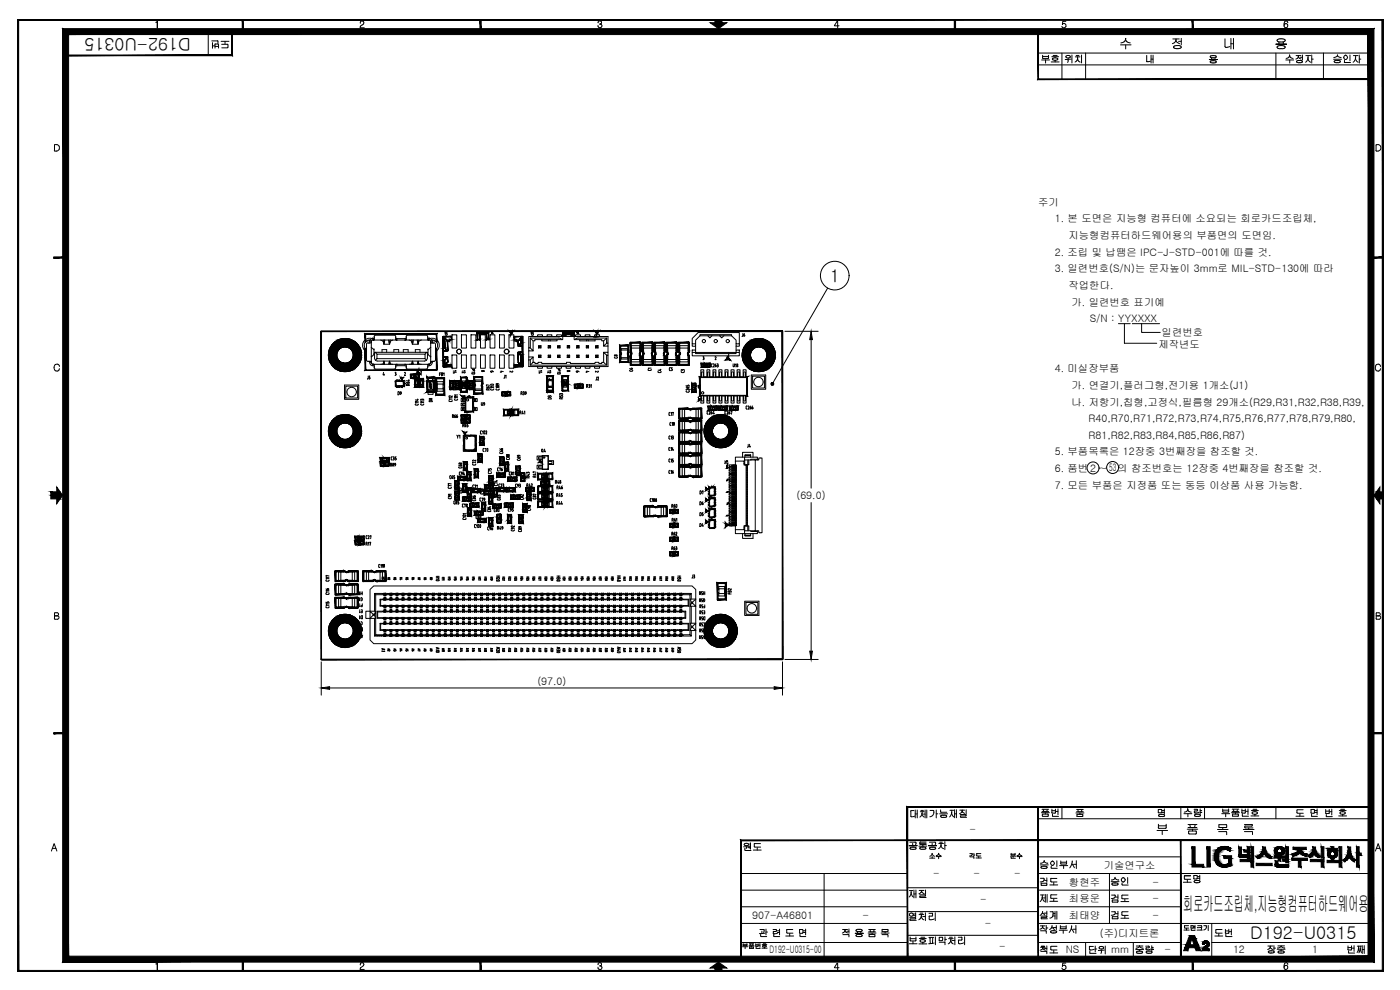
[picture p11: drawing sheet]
<svg xmlns="http://www.w3.org/2000/svg" width="420mm" height="297mm" viewBox="0 0 420 297" stroke-linecap="round" stroke-linejoin="round" font-family="sans-serif">
<defs><g id="words">
<text font-size="6.1" x="355.1" y="273.3">회로카드조립체,지능형컴퓨터하드웨어용</text>
<g font-size="5.3">
<text x="57.2" y="11.3" transform="rotate(-180 57.2 11.3)">D192-U0315</text>
<text x="249" y="84.6">1</text>
<text x="375.2" y="281.9">D192-U0315</text>
</g>
<g font-size="4.4">
<text x="143.9" y="114.7" transform="rotate(-90 143.9 114.7)">10</text>
<text x="169.7" y="114.7" transform="rotate(-90 169.7 114.7)">10</text>
<text x="160.9" y="154.5" transform="rotate(-90 160.9 154.5)">C90</text>
<text x="133.4" y="176.7" transform="rotate(-90 133.4 176.7)">H10</text>
<text x="151.3" y="176.7" transform="rotate(-90 151.3 176.7)">H20</text>
<text x="169.7" y="176.7" transform="rotate(-90 169.7 176.7)">H30</text>
<text x="187.7" y="176.7" transform="rotate(-90 187.7 176.7)">H40</text>
<text x="205.7" y="176.7" transform="rotate(-90 205.7 176.7)">H50</text>
<text x="207.8" y="182">G50</text>
<text x="133.4" y="198.3" transform="rotate(-90 133.4 198.3)">A10</text>
<text x="151.3" y="198.3" transform="rotate(-90 151.3 198.3)">A20</text>
<text x="169.7" y="198.3" transform="rotate(-90 169.7 198.3)">A30</text>
<text x="187.7" y="198.3" transform="rotate(-90 187.7 198.3)">A40</text>
<text x="205.7" y="198.3" transform="rotate(-90 205.7 198.3)">A50</text>
</g>
<g font-size="4">
<text x="221.5" y="102.3">J6</text>
<text x="183.4" y="108.7">C8</text>
<text x="191.2" y="112.5" transform="rotate(-90 191.2 112.5)">C6</text>
<text x="200" y="112.5">C5</text>
<text x="177.8" y="115.4">J2</text>
<text x="161.6" y="136.9">Q4</text>
<text x="223.3" y="135.5">J4</text>
<text x="219.8" y="140.4" transform="rotate(-90 219.8 140.4)">26</text>
<text x="209.2" y="149.6">D7</text>
<text x="209.2" y="152.8">D6</text>
<text x="212.4" y="155.9" transform="rotate(-90 212.4 155.9)">D5</text>
<text x="113.6" y="175.3">H1</text>
<text x="206.7" y="174.6">J3</text>
<text x="106.9" y="190.5">B1</text>
</g>
<g font-size="3.5">
<text x="135.5" y="102" transform="rotate(-90 135.5 102)">13</text>
<text x="161.2" y="102" transform="rotate(-90 161.2 102)">13</text>
<text x="135.1" y="113.2">14</text>
<text x="140.8" y="113.2" transform="rotate(-90 140.8 113.2)">12</text>
<text x="146.4" y="113.2">6</text>
<text x="163.3" y="113.2">12</text>
<text x="163.7" y="113.2" transform="rotate(-90 163.7 113.2)">14</text>
<text x="169.3" y="112.9">8</text>
<text x="172.2" y="113.2">6</text>
<text x="193.7" y="112.5">C1</text>
<text x="196.5" y="112.9">C4</text>
<text x="203.6" y="112.9">C3</text>
<text x="112.2" y="115" transform="rotate(-90 112.2 115)">J5</text>
<text x="118.5" y="119.6">D9</text>
<text x="150.3" y="114.7">J1</text>
<text x="130.9" y="121.7" transform="rotate(-90 130.9 121.7)">D8</text>
<text x="143.6" y="122.8">U9</text>
<text x="166.5" y="121" transform="rotate(-90 166.5 121)">D3</text>
<text x="170" y="121" transform="rotate(-90 170 121)">R53</text>
<text x="136.2" y="132.6">Y1</text>
<text x="152" y="137.2" transform="rotate(-90 152 137.2)">C66</text>
<text x="139.7" y="141.8" transform="rotate(-90 139.7 141.8)">C68</text>
<text x="157.3" y="139.3" transform="rotate(-90 157.3 139.3)">C69</text>
<text x="166.2" y="147.8">R46</text>
<text x="143.9" y="151.3" transform="rotate(-90 143.9 151.3)">C86</text>
<text x="151.3" y="151.3" transform="rotate(-90 151.3 151.3)">C83</text>
<text x="145.3" y="160.2">C96</text>
<text x="157.7" y="160.9" transform="rotate(-90 157.7 160.9)">C89</text>
<text x="209.2" y="159.1">D4</text>
<text x="118.2" y="175.3" transform="rotate(-90 118.2 175.3)">H2</text>
<text x="123.8" y="175.3" transform="rotate(-90 123.8 175.3)">H5</text>
<text x="127.4" y="175.3" transform="rotate(-90 127.4 175.3)">H7</text>
<text x="130.9" y="175.3" transform="rotate(-90 130.9 175.3)">H9</text>
<text x="220.5" y="179.6" transform="rotate(-90 220.5 179.6)">FB2</text>
<text x="106.9" y="181.3">G1</text>
<text x="110.1" y="185.2" transform="rotate(-90 110.1 185.2)">E1</text>
<text x="110.1" y="183.1" transform="rotate(-90 110.1 183.1)">F1</text>
<text x="110.1" y="192.6" transform="rotate(-90 110.1 192.6)">A1</text>
<text x="118.2" y="196.5" transform="rotate(-90 118.2 196.5)">A2</text>
<text x="123.8" y="196.5" transform="rotate(-90 123.8 196.5)">A5</text>
<text x="127.4" y="196.5" transform="rotate(-90 127.4 196.5)">A7</text>
<text x="130.9" y="196.5" transform="rotate(-90 130.9 196.5)">A9</text>
</g>
<g font-size="3.1">
<text x="311.5" y="61.7">주기</text>
<text x="316.5" y="66.7">1. 본 도면은 지능형 컴퓨터에 소요되는 회로카드조립체,</text>
<text x="320.7" y="71.7">지능형컴퓨터하드웨어용의 부품면의 도면임.</text>
<text x="316.5" y="76.7">2. 조립 및 납땜은 IPC-J-STD-001에 따를 것.</text>
<text x="316.5" y="81.7">3. 일련번호(S/N)는 문자높이 3mm로 MIL-STD-130에 따라</text>
<text x="320.7" y="86.7">작업한다.</text>
<text x="321.5" y="91.7">가. 일련번호 표기예</text>
<text x="327" y="96.7">S/N : YYXXXX</text>
<text x="348.6" y="100.8">일련번호</text>
<text x="347.7" y="104.4">제작년도</text>
<text x="149.2" y="112.9">4</text>
<text x="152" y="112.9">2</text>
<text x="175" y="112.9">4</text>
<text x="177.8" y="112.9">2</text>
<text x="316.5" y="111.7">4. 미실장부품</text>
<text x="321.5" y="116.7">가. 연결기,플러그형,전기용 1개소(J1)</text>
<text x="321.5" y="121.7">나. 저항기,칩형,고정식,필름형 29개소(R29,R31,R32,R38,R39,</text>
<text x="326.7" y="126.7">R40,R70,R71,R72,R73,R74,R75,R76,R77,R78,R79,R80,</text>
<text x="326.7" y="131.7">R81,R82,R83,R84,R85,R86,R87)</text>
<text x="316.5" y="136.7">5. 부품목록은 12장중 3번째장을 참조할 것.</text>
<text x="316.5" y="141.6">6. 품번 2 ~ 53의 참조번호는 12장중 4번째장을 참조할 것.</text>
<text x="239" y="149.7">(69.0)</text>
<text x="316.5" y="146.6">7. 모든 부품은 지정품 또는 동등 이상품 사용 가능함.</text>
<text x="119.9" y="175.3" transform="rotate(-90 119.9 175.3)">H3</text>
<text x="119.9" y="196.5" transform="rotate(-90 119.9 196.5)">A3</text>
<text x="161.3" y="205.4">(97.0)</text>
<text x="291" y="250">-</text>
<text x="280.1" y="263.2">-</text>
<text x="292.2" y="263.2">-</text>
<text x="304.3" y="263.2">-</text>
<text x="331.2" y="260.7">기술연구소</text>
<text x="320.8" y="265.7">황현주</text>
<text x="345.9" y="265.7">-</text>
<text x="225.7" y="275.7">907-A46801</text>
<text x="258.8" y="275.7">-</text>
<text x="294.2" y="271.1">-</text>
<text x="320.8" y="270.7">최용운</text>
<text x="320.8" y="275.7">최태양</text>
<text x="345.9" y="270.7">-</text>
<text x="345.9" y="275.7">-</text>
<text x="295.6" y="278.2">-</text>
<text x="330.1" y="281.1">(주)디지트론</text>
<text x="230.9" y="286">D192-U0315-00</text>
<text x="299.9" y="284.9">-</text>
<text x="319.8" y="286">NS</text>
<text x="333.5" y="286">mm</text>
<text x="349.5" y="286">-</text>
<text x="370" y="286">12</text>
<text x="393.8" y="286">1</text>
</g>
</g></defs>
<g fill="none" stroke="#000" stroke-width=".3">
<path d="M47.2 6.4l-.4 .3M47.2 6.3v2.1v-2.1M62.5 9.5v7.1M63.6 12.3h1.7M63.8 13.8h.6M63.8 12.8v1.7M64.5 13.9h1.1M64.6 13.2l-.1 1.2M64.7 13.2h.7M65.2 12.2l.2 .1M65.4 13.2l.1 .1M65.4 12.4v.5"/>
<path d="M65.6 13.3v1.1M66.4 12.4h2.3M66.5 13.3h1.8M66.6 14.4h1.7M67.5 12.4v.7M68.2 13.3l.2 .1M68.4 14.2l-.2 .1M68.4 13.5v.7M108.1 8.3h1.2M108.1 8v.3M108.4 6.3a.56 .56 0 0 1 .8 .6M108.4 6.3l-.3 .7"/>
<path d="M108.7 7.5l-.6 .5M109.1 7.2l-.4 .3M109.2 6.9l-.2 .3M179.5 7.6v.4M179.5 8l.4 .3 .5-.1M179.5 6.8v.1M179.9 7.2h.3M180.4 6.4l.2 .4-.5 .4 .4 .2 .1 .4M180.4 6.4l-.5-.1-.4 .5M180.6 7.8l-.2 .4M250.4 7.6l.1 .1M250.5 7.7h1.3"/>
<path d="M251.3 6.4l-.8 1.2M251.4 6.4v2M311.5 15.9h100M311.5 19.5h100M312.6 18h2.4M312.9 16.6l.1 .9M312.9 16.9h1.8M313.8 18v.9M314.7 16.6l-.1 .9h-1.5M315.5 18.6h2.4M315.7 17h2M316.1 16.6h1.2"/>
<path d="M316.6 17.4l-.8 .3 .8 .4M316.6 17.4h.2M316.6 18.1h.2M316.7 17.4l.8 .3-.8 .4v.5M318.7 15.9v7.8M318.7 7.9l.1 .3M318.8 8.2l.5 .2M318.8 7.3a.64 .64 0 0 1 1.1 .2 .64 .64 0 0 1-.6 .8M319.9 6.4h-.9l-.1 .9M320.6 17.8l-.2 .9M320.6 16.6l.6 .4M320.6 16.6a.46 .46 0 0 0-.7 .4 .46 .46 0 0 0 .7 .4"/>
<path d="M321.2 17l-.1 .3-.5 .1M321.5 17.7l-1.8 .2M321.7 16.5v2.4M322.7 17.1h1.4M323 16.6h.8M323 18.3l-.4 .3M323.4 17.5l-.4 .8M323.4 17.5l.1 .5M323.4 17.1v.4M323.5 18l.2 .3M323.7 18.4l.5 .2M324.6 16.5v2.4"/>
<path d="M325.8 15.9v7.8M336.3 13.5h3.1M337.3 12.6l-.9 .3M337.6 12.2l.2-.5 .2 .5M337.6 12.3l-.3 .3M337.8 11.7v-.2v.2M337.8 13.5v1.2M337.9 12.3l.4 .3 .9 .3M344.1 18.4l.2 .1M344.1 16.6v1.8M344.6 18.5h-.3M345.2 18.4l-.6 .1"/>
<path d="M345.5 17.7h.5M345.5 16.6v2.3M346 16.6v2.3M352 11.7h1.9M352.2 14.1l.1 .3M352.3 14.3l1.3 .3M352.9 12l.5 .8M352.9 12a1.3 1.3 0 0 1-1 1.1M352.9 11.7v.3M353.4 12.8l.6 .3M353.7 12.4h.8M354.1 13.8l.4 .3"/>
<path d="M354.2 13.7h-1.5l-.5 .4M354.4 14.3l-.8 .3M354.5 14.1l-.1 .3M354.5 11.5v2M362.9 17.9h2.4h-2.4M363.4 17.3h.4M363.4 18.8l.4 .1M363.5 16.7a.28 .28 0 0 0-.3 .3 .28 .28 0 0 0 .3 .3M363.5 18.3a.28 .28 0 0 0-.3 .2 .28 .28 0 0 0 .3 .3M363.6 17.4v.5M363.8 16.7l-.4 .1M363.8 18.2l-.4 .1"/>
<path d="M363.9 16.7h.3a.45 .45 0 0 1 .6 0 .45 .45 0 0 1 .1 .5l-.1 .1M363.9 18.2l.9 .1M364.6 17.4v.5M364.8 17.3h-.9M364.8 18.3a.28 .28 0 0 1 .2 .2 .28 .28 0 0 1-.2 .3l-.9 .1M367.6 11.6v2.3l.2 .3M369.1 14l-1.3 .2M369.4 13.1h.8M369.4 11.5v3.2M370.2 11.5v3.2M382.9 13.3h3.2h-3.2M382.9 15.9v7.8"/>
<path d="M383.3 14.1l.3 .4M383.4 11.9l1.1-.3 1.1 .3M383.4 13.9l1.1-.2 1.1 .2M383.4 11.9l-.1 .3 .3 .3M383.4 13.9l-.1 .2M383.6 12.5h1.8M383.6 14.5l.6 .1M383.8 12.7v.6M384.1 14.6h.7M385.2 12.6v.7M385.4 14.5l-.6 .1M385.4 7.4v.3"/>
<path d="M385.5 6.5l.5-.2 .5 .4M385.6 6.6l-.2 1.2a.59 .59 0 0 0 .8 .5 .59 .59 0 0 0 .2-.9M385.6 11.9l.1 .3-.4 .3M385.6 13.9l.1 .2M385.7 7.2l-.3 .2M385.7 14.1l-.4 .4M385.9 18h2.4M386.1 7.1h-.4M386.1 7.1l.3 .3M386.5 6.7v.1M386.9 17.1l-.9 .4M386.9 17.1l.1-.5a.94 .94 0 0 0 1.1 .9"/>
<path d="M387 16.6h.1M387.1 18v.9M389 16.7h1.4M389.2 18.3v.4M389.2 18.6l.8 .2M389.6 17.2l.1-.3 .2 .5 .5 .3M389.6 17.2l-.7 .5M389.7 16.7v.2M390 18.1l-.8 .2M390 18.2h.1a.47 .47 0 0 1 .5 0 .47 .47 0 0 1 .2 .5l-.6 .1M390.2 18.8h-.2M390.2 17.2h.6"/>
<path d="M390.9 16.5v1.5M391.9 16.7h1.4M392.5 17.4l-.1 .7-.6 .6M392.5 17.3a1.38 1.38 0 0 0 .8 1.4M392.6 16.7v.7M393.7 17.7h.4M393.7 16.5v2.4M397.2 15.9v7.8M400.2 17.8h2.4M400.5 18.6l.2 .1M400.7 18.2l-.3 .2 .1 .2M400.7 18.8h.4"/>
<path d="M401.1 18.8h.5M401.4 16.7l-1 .6M401.4 16.8h.1M401.4 16.7l1.1 .6M401.4 16.5v.3M401.6 18.1a.42 .42 0 0 1 .4 .1 .42 .42 0 0 1 .2 .4M401.6 18.2h-.9M402.2 18.6l-.6 .2M403.3 17.2v.1M403.3 17.3l.4 .5M403.5 18.6l.1 .2M403.5 18.1v.6"/>
<path d="M403.6 18.8h1.7M403.7 16.6h.3M403.7 16.6l-.4 .6M404 16.6l.4 .6M404.4 17.3l-.2 .4-.5 .1M404.4 17.2v.1M405.1 16.5v1.7M406.2 16.7h1.4M406.8 17.4l-.2 .7-.5 .6M406.8 17.3a1.38 1.38 0 0 0 .8 1.4M406.8 16.7v.7M407.9 17.7h.5"/>
<path d="M407.9 16.5v2.4M16.4 43.6v1.6M16.4 43.5a.97 .97 0 0 1 1.4 .9 .97 .97 0 0 1-1.5 .7M413 43.6l-.1 1.5 .2 .2M413.1 43.4l-.1 .1M413.1 43.4h.5M413.1 45.3h.5M413.6 43.4l.7 .5M414.3 44.8l-.7 .5M414.3 43.9v.9M96.4 99.4h138.4v98.5h-138.4zM235.6 99.4h9.9"/>
<path d="M248.4 86.4l-16.6 28.8M335.7 97.1h3.5M337.5 97.2v5.8h9.6M339.8 97.1h8.2M342.6 97.1v2.6h5.6M16.4 109.7a.95 .95 0 0 0 0 1.3 .95 .95 0 0 0 1.3 0M17.6 109.4l-.7-.1-.5 .3M17.6 109.4l.2 .5M17.8 110.6l-.1 .4M103.4 115.5h4.3v4.3h-4.3zM103.8 115.9h3.5v3.5h-3.5zM110 108l.4 .4"/>
<path d="M110 103.3v4.7M110.4 102.9l-.4 .4M110.7 108.4l.3 .1v.3M111 108.8a.91 .91 0 0 0 .9 .9M111 102.5v.3l-.3 .1M111 108.8h.1M111 102.5h.1M111.1 102.2l-1.2 .2M111.1 102a1.63 1.63 0 0 0-1.7 1 1.63 1.63 0 0 0 .6 1.9h-.1M111.4 108.8l.5 .5M111.4 102.5v6.3v-.4h-1M111.4 102.5v.4h-1"/>
<path d="M111.4 108.8h.1M111.4 102.5h.1M111.4 107.1h.1M111.4 104.2h.1M111.4 104.2l.8 .7M111.6 101.6a2.14 2.14 0 0 0-2.6 1.2 2.14 2.14 0 0 0 1 2.7M111.9 102l-.5 .5M111.9 101.6a.91 .91 0 0 0-.9 .9M111.9 109.7l.3 .1 .1 .2M111.9 109.7h.1M111.9 109.3h.1M111.9 101.6h.1"/>
<path d="M111.9 102h.1M112.2 106.4h.1M112.2 104.9h.1M112.2 104.9v1.5M112.2 106.4l-.8 .7M112.3 101.3l-.1 .3h-.3M112.6 105.7h-.2v1.7l.3 .7M112.7 108.1l.6 .2M112.7 100.5l-.4 .3v1.2h-.4h7.3h-.4l-.1-1.2-.4-.3M112.7 110.7h5.6l.4-.2 .1-1.2h.4h-7.3h.4v1.2l.4 .2M112.7 100.6h5.6M113.1 106.3h14.5v1.3h-14.5z"/>
<path d="M113.1 106.3l-.5-.6h15.5l-.5 .6M113.1 107.6l-.4 .5M114.2 109.3l.8-.1 .2-.9 .2 1-.2-.5-.2 .5M114.2 102a.81 .81 0 0 1 .9 1l.1 .3 .3-1.3M114.7 105.7v-.8h1.3v.8M115 102l.2 .8 .2-.8M115.1 111.7l-.2 .7h.5M115.2 103.3h1.7M115.2 112.2v.4M116.7 109.3l.2-1 .2 .9 .8 .1M116.8 109.3l.1-.5 .2 .5M117.1 102l-.2 .8-.2-.8 .2 1.3 .2-.9 .8-.4"/>
<path d="M118.2 105.7v-.8h1.4v.8M118.5 111.7l.3 .1-.1 .3M118.6 112.1l.2 .2M118.7 114.3h2.3M118.8 101.3l.3 .3h2.5l.3-.3M118.8 110l.2-.3h2.7l.2 .3M118.8 114.4h2.3v1.4h-2.3zM118.8 112.4l-.3 .2M118.9 112.4h.1M118.9 114h.6v.4h-.6zM119.2 109.3h2.3M119.2 102h2.3"/>
<path d="M119.5 114.4h.1M119.8 114h.3v.4h-.3zM120.5 114h.3v.4h-.3zM121 105.7v-.8h1.5v.8M121.3 111.9l.3-.2 .1 .3M121.5 109.3h7.3h-.4v1M121.5 109.3h.4l.1 1.2 .3 .2h5.6M121.7 112.1l-.3 .5h.3M122 114.7l.4 .2M122 115.4v.3h.9M122 115.4l.2-.2 .2 .2M122.3 100.5l-.3 .3-.1 1.2h-.4h7.3h-.4v-1"/>
<path d="M122.4 100.6h5.5M122.4 114.7l.5 .1-.5 .2zM122.5 115.4v.3M122.5 114.1h.4M122.7 114v.4l-.7-.2M122.8 109.3l.8-.1 .2-.9 .2 1M122.8 102a.85 .85 0 0 1 .9 1l.1 .3 .3-1.3M122.9 115.2l-.4 .2M123.2 112.2h2.6v1.3h-2.6zM123.5 112.7v.3M123.6 102l.1 .8 .3-.8M123.6 109.3l.1-.5 .2 .5"/>
<path d="M123.7 112.5l-.2 .2M123.7 112.5h.3M123.8 103.3h1.7M124 112.5l.2 .2M124.2 112.7l-.2 .5-.5-.2M124.4 113.6h1.3v2.5h-1.3zM124.6 114.1h.8v.3h-.8zM124.6 115.3h.8v.3h-.8zM124.6 105.7v-.8h1.4v.8M124.6 115.6l.3 .3M124.7 114.1h.1M124.7 114.4v.9"/>
<path d="M124.7 115.6v.1M124.7 113l.6 .2M124.8 112.7v.3M124.9 113.8l-.3 .3M124.9 115.9h.3M124.9 113.9h.3M125 112.5l-.3 .2M125 112.5h.3M125.2 119.8h.3M125.2 113.8l.2 .3M125.2 102l.2 1.3 .2-.3a.85 .85 0 0 1 .9-1M125.3 112.5l.2 .2"/>
<path d="M125.3 119.7v.4l-.7-.1M125.4 115.6l-.2 .3M125.4 114.1h.1M125.4 114.4v.9M125.4 115.6v.1M125.5 112.7l-.2 .5M125.6 109.3l-.1-.5-.2 .5 .1-1 .3 .9 .8 .1M125.7 102l-.2 .8-.2-.8M125.9 113.6h1.2v2.5h-1.2zM126.1 115.6l.2 .3 .5-.3M126.1 114.1h.8v.3h-.8zM126.1 115.3h.8v.3h-.8z"/>
<path d="M126.1 114.1h.1M126.1 114.4v.9M126.1 115.6v.1M126.3 111.6l.1-.2v1M126.3 113.8l-.2 .3M126.3 113.9h.3M126.6 113.8l.2 .3M126.6 119.9l-.3-.1v.3M126.7 119.9v.1M126.8 114.1h.1M126.8 114.4v.9M126.8 115.6v.1"/>
<path d="M126.9 119.8l-.2 .1M127.6 107.6l.4 .5M127.9 100.5l.4 .5M128 108.1l-.7 .2h-14M128.1 105.7h.2v1.7M128.2 113.5v.8M128.2 107.4l-.2 .7M128.2 113.2h2v.3h-2zM128.3 110.3l-.4 .4M128.3 114.4v3.1h.3M128.3 114.4l.2 .2M128.3 114.4h.4"/>
<path d="M128.4 101.3v.2l.4 .1M128.5 114.6h1.5v2.3h-1.5zM128.5 104.9h.1M128.5 104.9v1.5l.8 .7M128.5 116.9v.3M128.5 114.3h.2M128.6 114.4v-.8h1.2v.8M128.7 114.4v-.2h1v.2M128.7 114.4h1M128.8 102l.5 .5M128.8 101.6a.91 .91 0 0 1 .9 .9M128.8 109.7l-.4 .1v.2"/>
<path d="M128.8 109.7h.1M128.8 109.3h.1M128.8 102h.1M128.8 101.6h.1M128.9 115.9l.1 .2 .3-.3 .2 .2-.2 .2v-.3l-.4 .2zM128.9 115.2l.5-.1-.4 .1 .4 .2-.4 .3h.4h-.5l.4-.3zM128.9 114.7l.5 .3h-.5zM128.9 114.8l.2 .1zM129 116.2h.4v.4h.2h-.6l.4-.1zM129 101.6a2.14 2.14 0 0 1 2.7 1.2 2.14 2.14 0 0 1-1 2.7M129.1 116h-.1M129.3 108.8h.1"/>
<path d="M129.3 102.5h.1M129.3 107.1h.1M129.3 104.2h.1M129.3 104.2l-.8 .7M129.3 108.8l-.5 .5M129.5 102a1.63 1.63 0 0 1 1.7 1 1.63 1.63 0 0 1-.5 1.9h.1M129.6 102.2l1.2 .2M129.7 114.4h.4v3.1l-.1-.6M129.7 102.5v.4h.3M129.7 108.8h.1M129.7 102.5h.1M129.7 114.3h.2"/>
<path d="M129.7 108.8a.91 .91 0 0 1-.9 .9M130 117.2l-1.5 .1M130 108.4l-.3 .1v.3M130.1 114.4l-.1 .2M130.2 113.5v.8M130.3 102.9l.4 .4v4.7l-.2 .4h-1.2v.4M130.3 102.9h-1v-.4v6.3M131.2 114.5h1.8v.7M131.2 115.2h1.8M131.2 114.6v2.7M131.2 116.6v.1M131.2 115.5h-.2v-1.8h2.2v1.8h-.2"/>
<path d="M131.2 116.4h-.2v1.8h2.2v-1.8h-.2M131.9 112.2h.3M132.2 111.8h-.3v.9M132.5 112.2l.3 .1-.1 .4M132.7 111.8v.4M132.7 111.8h-.2v.9h.2M133 116.6v.1M133 115.2v1.5h-1.8M133 116.7v.7h-1.8M133.1 112l.2-.2v.9M134.9 114.3h1.3v2.5h-1.3zM135.1 118.8h-.3l.1 .3"/>
<path d="M135.1 116.4l.3 .2M135.2 116h.7v.3h-.7zM135.2 115.1v-.2h.7v.2h-.7v.9M135.2 114.8v.1M135.2 116.3v.1M135.4 114.6l-.3 .2M135.4 114.6h.3M135.4 116.6h.3M135.7 100.5h1.4v3.9h-1.4zM135.7 106.5h1.4v4h-1.4zM135.7 114.6l.2 .3M135.7 119.8h-.9l.2 .1"/>
<path d="M135.7 119.3h-.9l.2 .2M135.7 118.7v.4l-.6-.3M135.9 116.4l-.2 .2M135.9 115.1v.9M135.9 116.3v.1M136.4 119.7l.2 .4 .7-.2M136.5 114.3h1.3v2.5h-1.3zM136.8 116h.8v.3h-.8zM136.8 114.9h.8v.2h-.8zM136.8 116.4l.2 .2M136.8 114.8v.1M136.8 115.1v.9"/>
<path d="M136.8 116.3v.1M137 114.6l-.2 .2M137 114.6h.3M137 116.6h.3M137.3 114.6l.3 .3M137.3 119.3h-.9l.2 .2M137.3 118.9h-.9l.2 .2M137.3 118.5h-.9l.2 .2M137.3 119.7v.2M137.6 116.4l-.3 .2M137.6 115.1v.9M137.6 116.3v.1"/>
<path d="M138.5 100.5h1.5v3.9h-1.5zM138.5 106.5h1.5v4h-1.5zM138.6 115l-.1-1.6h1.4l-.1 1.6M138.6 115.8l-.1 1.6h1.4l-.1-1.6M138.6 116.5h1.2h-1.2M138.6 114.6l1 .1M138.6 116.2h.2M138.6 114.6h.2l-.2 .1M138.6 114.7v1.4M138.6 116.1h.2M138.6 114.6v.1M138.6 116.1v.4"/>
<path d="M138.6 114.7h1.2v1.4h-1.2zM138.7 115.7h.3zM138.7 115.1l.3-.1v.1zM138.8 115.4l.2 .2M138.8 115.8h.1M138.8 115.1h.1M139.2 119.8h.1M139.6 116.1l-.8 .1M139.7 119.6h-1.3v.9h1.3M139.7 119.8v3.6M139.7 119.8h-.9v.5h.9M139.7 119.3h2.3"/>
<path d="M139.8 114.3h-1.2v.3M139.8 119.4l-.1-.1v.5M139.8 116.2v.3M140.7 114.3h1.3v2.5h-1.3zM140.9 116.4l.3 .2 .5-.2M141 116h.7v.3h-.7zM141 116.3v.1M141.4 100.5h1.4v3.9h-1.4zM141.4 106.5h1.4v4h-1.4zM141.7 116.3v.1M141.8 119.4l.2-.1v4.1zM141.8 119.4h-2v4h2"/>
<path d="M142 119.6h1.2v.9h-1.2M142 119.8h.4M142.5 116.7h2.1v.4h-2.1zM142.6 116l-.1 1.9h2.1l-.1-1.9M142.6 114.4v2.3M144.2 100.5h1.4v3.9h-1.4zM144.2 106.5h1.4v4h-1.4zM144.5 114.4v2.3M146 116.1l.4 .2M146 116.8v.2h.9M146.5 116.8v.2M146.6 116l.2 .3-.4-.1"/>
<path d="M146.6 116l-.2 .2M146.9 116.6l-.9 .2M146.9 115.6l-.9-.2 .1 .4M147.1 100.5h1.4v3.9h-1.4zM147.1 106.5h1.4v4h-1.4zM147.2 116.8l.7 .2M147.2 116.7v.1M147.3 115.5h.8M147.3 115.5a.5 .5 0 0 1 .8 0M148.1 116.8l-.2 .2M148.2 116.2h-1l.3 .2M148.2 115.9h-1l.3 .1"/>
<path d="M148.2 116.7v.1M148.9 116.8l.7 .2M148.9 115.7l.8 .1-.8 .1M148.9 116.7v.1M148.9 115.8v.1M149 115.1l-.1 .2 .1 .1M149.8 116.7l-.2 .3M149.8 116.2h-.9l.2 .2M149.9 100.5h1.5v3.9h-1.5zM149.9 106.5h1.5v4h-1.5zM150.7 117.5h2.5v1.3h-2.5zM150.9 118v.3"/>
<path d="M151.1 117.7l-.2 .3M151.1 117.8h.3M151.4 117.7l.3 .3M151.7 118l-.3 .5-.5-.2M152.2 118l.2 .5 .5-.2M152.4 117.7l-.2 .3M152.5 117.8h.2M152.7 117.7l.2 .3M152.8 100.5h1.4v3.9h-1.4zM152.8 106.5h1.4v4h-1.4zM153 118v.3M156.4 118l.4 .4"/>
<path d="M156.5 117.5l.2 .3-.2 .2M156.6 117.5h-.2v.9M157 117.5l.3 .2-.1 .2 .2 .3-.2 .2M157 118.4h.2M157.1 117.9h.1M157.7 117.6h.2v.4l-.2-.1zM157.9 118l-.2 .4M158.7 104.4v.9h1.3M158.7 108v2h23.8v-3.4h-.5v3h-22.9M158.7 108h.4M158.7 105.3v1.8M160 102.3v3l-.9-.9"/>
<path d="M160 107.1v1.6l-.9 .9v-1.6zM160 108.7h.5v.4h1v-.4h1.1v.4h7.4v-.4h1.2v.4h7.4v-.4h1.1v.4h.9v-.4h.6l.8 .9M160 107.1h-1.3v.9M160.5 101.9h8.2M161.3 101v-.5h1.5v.5M161.6 103.7h.8M161.6 106.6h.8M161.9 104.2l.5 .2h-.8zM161.9 107.1l.5 .2h-.8zM161.9 104.2v-.3h.3v.3M161.9 103.9l-.3-.2v.7M161.9 107.1l-.3-.5v.7"/>
<path d="M161.9 106.8h.3M162.2 107.1l.2-.5v.7M162.2 103.9l.2-.2v.7M162.6 101.9v.4h4.6v-.4M164.2 101v-.5h1.4v.5M164.5 114.6l-.1-1.6h1.4l-.1 1.6M164.5 115.5l-.1 1.6h1.4l-.1-1.6M164.5 114.3v1.6M164.5 106.6l.2 .2-.2 .5zM164.5 106.6h.7M164.5 104.4h.7M164.5 103.7v.7"/>
<path d="M164.7 101.9l-.1 .4M164.7 107.1l.5 .2h-.7M164.7 106.8h.3v.3M164.7 103.9l-.2 .5M164.7 104.2h.3M164.8 116.2l.3-.2 .3 .2M164.9 116.2h.1M164.9 116.2h-.4v-.3h1.2v.3h-.3M164.9 116.2l.2-.2 .2 .2M165 103.9l.2-.2v.7zM165 106.8l.2-.2v.7M165.1 101.9l.1 .4"/>
<path d="M165.2 103.7h-.7l.5 .2M165.3 116.2h.1M167.1 101v-.5h1.4v.5M167.4 106.6h.7l-.2 .2M167.4 103.7h.7M167.4 107.3h.7M167.4 104.4h.7M167.6 106.8h.3v.3h-.3zM167.6 106.8l-.2-.2v.7l.2-.2M167.6 103.9h.3v.3h-.3zM167.6 103.9l-.2-.2v.7l.2-.2M167.7 101.4l.9 .5"/>
<path d="M167.7 101.4h-8.6v3h-.4v-3.4h10.2v.9h-.2M167.9 103.9l.2-.2v.7l-.2-.2M168.1 106.6v.7l-.2-.2M168.9 101h3.4M169.1 115.5l-.2 1.6h1.5l-.2-1.6M169.9 101v-.5h1.4v.5M170.2 103.7h.8l-.3 .2zM170.2 106.6h.8l-.3 .2zM170.2 103.7v.7l.2-.2M170.2 104.4h.8M170.2 106.6v.7M170.4 103.9v.3h.3v-.3"/>
<path d="M170.4 107.1l.6 .2h-.8zM170.4 106.8v.3M170.7 106.8v.3M171 103.7v.7l-.3-.2M171 106.6v.7M172.4 115.2h2.6v1.3h-2.6zM172.6 116l.3 .2M172.7 115.7v.3M172.7 101v-.5h1.5v.5M172.9 115.5l-.3 .2M172.9 115.5h.3M173.1 106.6h.7l-.2 .2z"/>
<path d="M173.1 103.7h.7l-.2 .2zM173.1 103.7v.7M173.1 106.6v.7M173.2 115.5l.2 .2M173.3 104.2l.5 .2h-.7zM173.3 106.8v.3h.3v-.3M173.3 107.1l-.2 .2h.7l-.2-.2M173.3 103.9v.3M173.4 115.7v.3M173.4 116l-.5 .2M173.6 103.9v.3M173.8 103.7v.7"/>
<path d="M173.8 106.6v.7M173.9 116l.6 .2 .2-.2M174 115.7v.3M174 101.9v.4h4.6v-.4M174.2 115.5l-.3 .2M174.2 115.5h.3M174.4 115.5l.3 .2M174.7 115.7v.3M175.6 101v-.5h1.5v.5M176 103.7h.6M176 106.6h.6M176 107.3h.6"/>
<path d="M176 104.4h.6M176 115.9l.4-.1-.2-.4h-.2v.9M176.1 101.9l-.1 .4M176.2 103.9h.2v.3h-.2zM176.2 106.8l-.2-.2v.7l.2-.2M176.2 103.9l-.2-.2v.7l.2-.2M176.3 115.9l.2 .4M176.4 106.8h-.2v.3h.2M176.4 103.9l.2-.2v.7l-.2-.2M176.5 101.9l.1 .4M176.6 106.6v.7l-.2-.2zM178.2 101h.7v.1"/>
<path d="M178.2 101v.1h1.4v-.1M178.2 101h-5.9v.9h.2M178.4 101v-.5h1.5v.5M178.8 103.7l.2 .2-.2 .5zM178.8 103.7h.7l-.2 .5M178.8 106.6l.2 .2-.2 .5zM178.8 106.6h.7l-.2 .2M178.9 101h3.6v2h-.5v-1.6h-8.5l-1 .5M179 104.2l.5 .2h-.7M179 106.8h.3v.3M179 103.9h.3M179 107.1h.3"/>
<path d="M179.3 107.1l.2 .2h-.7M179.5 103.7v.7M179.5 106.6v.7M181.2 102.3v1.5l.8-.8M181.2 105.7h1.3v.9M182 101.4l-.8 .9h-.6v-.4h-8.1M182 106.6l-.8-.9v3M182.5 103v.8h-1.3M182.5 103.8v1.9M186.3 107.3h2.1v.4h-2.1zM186.3 104.6h2.1v.4h-2.1zM186.4 105.7l-.1-1.8h2.1v1.8"/>
<path d="M186.4 106.6l-.1 1.9h2.1v-1.9M188.4 105v2.3M189.5 103.7h2.5v.7h-2.5zM189.5 105.3v-2.3h2.5v2.3M189.5 107v2.3h2.5v-2.3M189.5 104.4v3.5M192 104.4v3.5M193.1 103.7h2.6v.7h-2.6zM193.1 107.9h2.6v.7h-2.6zM193.1 105.3v-2.3h2.6l-.1 2.3M193.1 107v2.3h2.6l-.1-2.3M193.1 104.4v3.5"/>
<path d="M195.6 104.4v3.5M196.7 105.3v-2.3h2.6v2.3M196.7 107v2.3h2.6v-2.3M196.7 103.7h2.6v.7h-2.6zM196.7 104.4v3.5M199.3 104.4v3.5h-2.6v.7h2.6v-.7M200.3 103.7h2.6v.7h-2.6zM200.3 107.9h2.6v.7h-2.6zM200.4 105.3l-.1-2.3h2.6v2.3M200.4 107l-.1 2.3h2.6v-2.3M200.4 104.4v3.5M202.9 104.4v3.5"/>
<path d="M204 105.3v-2.3h2.6l-.1 2.3M204 107v2.3h2.6l-.1-2.3M204 103.7h2.6v.7h-2.6zM204 107.9h2.6v.7h-2.6zM204 104.4v3.5M205.9 117.5l.3 .1M205.9 115.6v.3h.4v-.2M205.9 117.3v.2M205.9 116.2l.4 .3M206.2 117.7h.4M206.2 116.8h-.3l.2 .3M206.3 116.3l.5-.1-.2 .3"/>
<path d="M206.3 116.3l.3 .2M206.3 115.7h.5M206.5 104.4v3.5M206.9 117.5l-.3 .1M206.9 116.8v.3l-.6-.3M206.9 115.7v.2M206.9 117.3v.2M207.6 115.1h1.3v2.5h-1.3zM207.7 101.6l1.8-1.8h12.4v3.4h-1v-1.1l-1.3-1.3v-.4h-9.5v.4l-1.3 1.3v1.1h-1.1zM207.7 105h1.1v.7h-1.1zM207.7 105.7v1.1h14.2v-1.1M207.7 103.2v.7h1.1v-.7"/>
<path d="M207.8 117.1l.3 .2 .5-.2M207.9 115.6h.7v.3h-.7zM207.9 116.8h.7v.3h-.7zM207.9 115.5v.1M207.9 115.9v.9M207.9 117.1h.1M208.1 115.3l-.3 .2M208.1 115.3h.3M208.4 115.3l.2 .2M208.6 115.5v.1M208.6 115.9v.9M208.8 105.7h12.1v.4h-12.1z"/>
<path d="M208.8 103.9v1.1M210 118.7h14.2zM210 113.1v5.6M210.1 100.8h5.9M210.2 118.6v-5.3h13.9v5.3M210.2 113.1h.3M210.3 118.6v2.3h.9v-2.3M210.3 113.1v-2.1h.9v2.1M210.5 109h2.5v1.2h-2.5zM210.5 113.1v-1.5h.6v1.5M210.7 109.7l.2 .2M210.7 109.5v.2"/>
<path d="M210.9 109.2l-.2 .3M211 107l.2 .1-.1 .3M211 109.3h1.5M211 110h1.5M211 109.2h.3v.8h-.3zM211 107.4h.1M211.1 113.1h1.2M211.1 107.4l.2 .3-.3 .2M211.2 109.2l.3 .3-.3 .4M212.1 118.6v2.3h.9v-2.3M212.1 113.1v-2.1h.9v2.1M212.2 109.2h.3v.8h-.3z"/>
<path d="M212.3 109.2l-.3 .5 .3 .2M212.3 113.1v-1.5h.6v1.5M212.4 100.8l.6 .6 .6-.6M212.5 109.2l.2 .3M212.7 109.7l-.2 .2M212.8 109.5v.2M212.9 113.1h11.3l-.1 .2M212.9 113.1h-2.9l.2 .2M212.9 113.1h1.2M213.5 109.4l.1 .7M213.7 110.1h.1M213.8 109.2l-.3 .2"/>
<path d="M214 113.1v-2.1h.9v2.1M214 118.6v2.3h.9v-2.3M214 109.3l.2-.1 .1 .2-.2 .7h.3M214.1 113.1v-1.5h.6v1.5M214.6 107.2l.2-.2 .1 .2-.3 .7h.3M214.6 109.9l.2 .2 .2-.2M214.7 113.1h1.2M214.8 109.6l.1 .2M214.8 109.6l-.2 .3M214.9 109.2l-.3 .4M215.2 109.2h.3l-.1 .4M215.2 110.1h.2"/>
<path d="M215.3 109.6l.2 .2M215.6 109.9l-.2 .2M215.7 113.1v-2.1h1v2.1M215.7 118.6v2.3h1v-2.3M215.9 113.1v-1.5h.6v1.5M216 100.8h3.6M216 100.8l.6 .6 .6-.6M216.5 113.1h1.2M217.6 118.6v2.3h.9v-2.3M217.6 113.1v-2.1h.9v2.1M217.7 113.1v-1.5h.6v1.5M218.3 113.1h1.3"/>
<path d="M219.4 118.6v2.3h.9v-2.3M219.4 113.1v-2.1h.9v2.1M219.6 113.1v-1.5h.5v1.5M220 109.2l.2 .9 .2-.9M220.1 113.1h1.3M220.7 109.4l.2-.2v.9M220.9 105h1v.7h-1zM220.9 103.2v.7h1v-.7M220.9 103.9v1.1M221.1 109.8l.2-.2 .1 .2M221.2 109.2h.2l-.1 .4zM221.2 118.6v2.3h.9v-2.3"/>
<path d="M221.2 113.1v-2.1h.9v2.1M221.4 113.1v-1.5h.6v1.5M221.4 109.9l-.1 .2-.2-.2M221.5 109.8v.1M222 118.7v1.6h-.6v-1.5l-1.3-.1v1.6h-.5v-1.5l-1.3-.1v1.6h-.6v-1.5l-1.2-.1v1.6h-.6v-1.5l-1.2-.1v1.6h-.6v-1.5l-1.2-.1v1.6h-.6v-1.5l-1.2-.1v1.6h-.6v-1.6l-.3 .1M222 118.8l1.2-.1v1.6h.5v-1.6l.3 .1M222 113.1h1.2M223 118.6v2.3h.9v-2.3M223 113.1v-2.1h.9v2.1M223.2 113.1v-1.5h.5v1.5M223.7 113.1h.3M224.2 113.1v5.6"/>
<path d="M225.5 112.5h4.3v4.3h-4.3zM225.9 112.9h3.5v3.5h-3.5zM243.4 101.9v44.6M412.9 109.7l-.1 .6a.8 .8 0 0 0 .6 1 .8 .8 0 0 0 .9-.7M414 109.4l.3 .5M414.1 109.4l-.7-.1-.5 .3M114.2 137.2h2.5v1.3h-2.5zM114.2 138.6h2.5v1.3h-2.5zM114.7 138.3h.1M114.7 137.5l-.3 .2 .2 .5M114.7 137.5h.3v.8h-.3zM115 137.5h.9"/>
<path d="M115 138.3h.9M115.9 137.5h.3v.8h-.3zM116.2 137.5l.2 .3-.2 .4M116.2 138.3h.1M117.2 139.5l.3-.1-.1-.4h-.2v.9M117.4 137.8l.2 .2M117.4 139.5l.2 .4M117.6 137.1l-.2 .7M117.6 138h.1M117.6 137.1h.1M117.9 139h.2l-.1 .4zM118 137.1h.3l-.2 .4"/>
<path d="M118.1 137.5l.2 .3M118.1 139.6l-.1-.2-.2 .3 .2 .2 .1-.2M118.2 139.6v.1M118.3 137.8l-.3 .2M118.7 139.4l-.2 .4M118.7 139.2l-.2-.2 .1 .4M118.8 139.2l-.2 .3M118.9 137.8l-.3 .2M118.9 137.1h-.3v.4l.3 .3M124.6 121.3l.7 .2 .2-.2M124.6 121.2v.2M125.5 120.8h-.9l.2 .2"/>
<path d="M125.5 120.4h-.9l.2 .2M125.5 121.2v.2M126.3 121.2l.2 .3M126.5 121.5h.4M127.2 120.8h-.9l.2 .1M127.2 120.4h-.9l.2 .1M134.8 120.2v.1M134.8 120.3l.2 .2M135 120.5h.5M135.7 120.2v.1M135.7 120.3l-.2 .2M135.8 124.9h.1"/>
<path d="M135.9 124.9l.2-.2-.3-.3v.9M136 124.9l.2 .4M136.4 124.8l.1 .5 .2-.2M136.4 124.8l.3 .1 .1 .2M136.6 124.4l-.2 .4M137 124.8v.5l.3-.2M137 124.8l.3 .1v.2M137.2 124.4l-.2 .4M138.4 125.8h2.6v1.2h-2.6zM138.4 124.4h2.6v1.2h-2.6zM138.7 126.2l.2 .5h.5l.1-.5M138.9 127.7l.4 .4"/>
<path d="M138.9 126l-.2 .2M139 126h.2M139 133.6v1.8h1.6v-.2M139.1 127.2l.1 .2-.1 .2M139.1 127.2h-.2v.9M139.2 133.4v1.9h1.6M139.2 126l.3 .2M139.2 130.9l.3-.3h3l.3 .3v4l-.3 .3h-3l-.3-.3zM139.2 123h.1M139.2 122.5h.1M139.2 120.3h.1M139.2 121.1h.1"/>
<path d="M139.2 121.7h.1M139.3 134.6h.1M139.4 131.2v3.4M139.4 134.6l.3 .4 2.6 .2M139.4 134.6l.4 .4M139.5 131.2v3.4M139.5 127.9l.2 .2 .1-.2M139.7 120.9h-1.3v.9h1.3M139.7 122.3h-1.3v.9h1.3M139.7 121.1h-.9v.6h.9M139.7 122.5h-.9v.5h.9M139.7 127.6l.2 .3"/>
<path d="M139.7 127.6l-.2 .3M139.8 127.2l-.3 .3M139.8 135v.2M139.8 123.4h-.1h2.3M139.8 130.8h2.5M139.8 130.9h2.5M139.8 135h2.5M140 126.2l.2 .5h.5v-.5M140.2 126l-.2 .2M140.2 126h.3M140.3 127.6l.2 .3M140.4 127.9l-.3 .2"/>
<path d="M140.4 127.2h-.3v.4h.2M140.5 126l.2 .2M140.6 130.6h-1.6v1.8h.2M141.4 130.6h1.6v1.8l-.2 .2M141.8 139.2l.3 .3M142 122.3h1.2v.9h-1.2M142 123h.4M142 122.5h.4M142 120.3h.4M142.1 138.1h-.2l.1 .3M142.2 138l.6 .4v-.4M142.2 130.8l.4 .4"/>
<path d="M142.3 130.8l.3 .4M142.3 135h.1M142.3 130.8l.5 .4M142.3 130.7v.1M142.4 135h.1M142.6 130.7l.2 .2M142.6 130.9v.1M142.6 134.6l-.4 .4M142.6 133.6h.4v1.8h-1.6v-.2M142.6 131.2v3.4M142.6 134.6l-.3 .4M142.6 131.2l.2 3.4"/>
<path d="M142.8 139.2l-.1 .3h-.6M142.8 138.8l-1-.2 .2 .3M142.8 134.9v.4h-1.6M142.8 133.4v.2M143.4 136.2h1.3v2.5h-1.3zM143.7 136.7h.8v.3h-.8zM143.7 137.9h.8v.3h-.8zM143.7 138.2l.2 .2M143.7 136.7h.1M143.7 137v.9M143.7 138.2h.1M143.9 136.4l-.2 .2"/>
<path d="M143.9 138.4h.3M143.9 136.4h.3M144 131h1.3v2.5h-1.3zM144.2 130l.3 .2M144.2 129.5v.5M144.2 136.4l.3 .3M144.2 131.5h.8v.3h-.8zM144.2 132.7h.8v.3h-.8zM144.2 131.5h.1M144.2 131.8v.9M144.2 133v.1M144.2 133l.6 .3 .2-.3"/>
<path d="M144.5 138.2l-.3 .2M144.5 137v.9M144.5 138.2h.1M144.5 131.2l-.3 .3M144.5 131.3h.3M144.5 129.3l-.3 .2M144.7 131.2l.3 .3M144.8 129.5l.2-.2v.9M145 135.2l.3 .3M145 134.8v.5M145 131.5h.1M145 131.8v.9"/>
<path d="M145 133v.1M145.2 134.5l-.2 .3M145.2 134.6h.1M145.3 130.1h.2M145.4 129.3v.8M145.5 129.3l-.3 .3 .1 .5M145.6 134.7l.3-.1-.2 .9M145.7 129.4l.3-.1v.3M146.1 129.6l-.3 .6h.3M146.2 135.4h.2M146.2 135.4l.1-.9 .1 .9M150 137.1h1.3v2.6h-1.3z"/>
<path d="M150.3 138.9h.7v.2h-.7zM150.3 139.2l.5 .2 .2-.2M150.3 137.9v1M150.3 139.1v.1M151 137.9v1M151 139.1v.1M151.4 138.7h1.3v2.6h-1.3zM151.6 139.2h.8v.3h-.8zM151.7 139.2l.1-.3 .5 .1 .1 .2M151.7 139.5v1M152.3 124.4v-1.3v1.3h.3M152.3 123.1h.4v.3"/>
<path d="M152.4 139.5v1M152.6 123.1l.1 .3M152.6 124.2v.2M152.6 124.2h.1M152.7 124.2l-.1 .2M152.7 123.2l1.4-.1v1.1M152.7 123.2h1.4v1.1h-1.4zM152.7 124.3l1.8 .1M152.7 123.4v.8M152.9 123.8l.1 .4zM153 123.1h-1.6v1.4l1.6-.1M153 123.4l.1 .2z"/>
<path d="M153 123.9l.1 .2zM153.2 124l.1 .1zM153.3 123.4v.2zM153.3 123.4l-.1 .2M153.3 123.9l-.1 .2M153.4 123.9l.2 .2zM153.5 123.4l.1 .2zM153.6 123.4h.2v.2zM153.7 123.8v.3zM153.8 123.4h.1M153.7 123.5h.1M153.8 123.1h1.6v1.4l-1.6-.1"/>
<path d="M153.8 123.8l.1 .4zM154.1 123.4v-.3h.4v1.3h-.4v-.2M154.1 123.2v.2M154.1 124.2h.1M154.1 124.2v.1M154.8 139.9h1.3v2.6h-1.3zM156 123.8l.4 .4M156.2 123.3l.2 .2-.2 .3M156.2 123.3h-.2v.9M156.8 123.3l-.2 .7h.5M156.9 123.8v.4M157.3 123.5l.2-.2v.9"/>
<path d="M162.7 139.6h-1.5v1.1h1.5M162.7 136.7l.1 4.1M162.7 139.8h-1.1v.7h1.1M162.8 136.8h1.7v4h-1.7zM164.6 138.2h1.5v1.2h-1.5M164.6 136.7v4.1M164.6 138.4h1.1v.7h-1.1M200.7 134.9l.4 .3M200.8 134.5v.5M200.8 124l.1 .7M200.9 134.2l-.2 .3M200.9 134.3h.2"/>
<path d="M200.9 123.7l-.1 .3M200.9 137.7l-.1 .3 .1 .6M200.9 130.8l-.1 .3 .1 .6M201 124.7h.1M201 123.7h.1M201 138.6h.1M201 137.7h.1M201 131.7h.1M201 130.8h.1M201.1 127l.1 .7M201.2 126.7l-.1 .3M201.3 126.7h.1"/>
<path d="M201.3 127.7h.1M201.4 137.9l.1-.2v.9M201.4 134.5l.1-.2v.9M201.4 131l.1-.2v.9M201.4 124l.2-.3v1M201.6 127l.2-.3v1M201.8 123.9l.3-.2-.2 1M201.8 138.6h.1M201.8 131.7h.1M201.8 130.8h.1M201.9 131.2h.1M201.9 134.3l-.2 .7h.5"/>
<path d="M201.9 138.1l.2 .2M201.9 130.8l.2 .6M202 134.8v.4M202.1 127.4l.1-.2 .2 .2M202.1 127.4l.1 .2 .2-.2M202.1 138.4l-.2 .2M202.1 137.7h-.3v.4h.1M202.1 131.5l-.2 .2M202.1 131.4v.1M202.1 138.3v.1M202.1 126.8h.2l-.1 .3zM202.4 127.4v.1"/>
<path d="M204.7 136.8h.8v2.6h-.8zM204.7 133.4h.8v2.5h-.8zM204.7 122.8h.8v2.6h-.8zM204.7 126.4h.8v2.6h-.8zM204.7 129.9h.8v2.6h-.8zM205.5 125.3h3.4M205.5 122.9h3.4M205.5 136.8h3.4M205.5 139.3h3.4M205.5 135.9h3.4M205.5 133.4h3.4M205.5 126.5h3.4"/>
<path d="M205.5 129h3.4M205.5 129.9h3.4M205.5 132.4h3.4M206.3 136.8h-2.3v2.6l2.3-.1M206.3 122.9l-2.3-.1v2.6l2.3-.1M206.3 126.5l-2.3-.1v2.6h2.3M206.3 129.9h-2.3v2.6l2.3-.1M206.3 133.4l-2.3-.1v2.6h2.3M208 136.8h2.3v2.6l-2.3-.1M208 122.9l2.3-.1v2.6l-2.3-.1M208 126.5l2.3-.1v2.6h-2.3M208 129.9h2.3v2.6l-2.3-.1"/>
<path d="M208 133.4l2.3-.1v2.6h-2.3M208.9 136.8h.7v2.6h-.7zM208.9 133.4h.7v2.5h-.7zM208.9 122.8h.7v2.6h-.7M208.9 126.4h.7v2.6h-.7zM208.9 129.9h.7v2.6h-.7zM208.9 122.8v2.6M212.2 124l.2 .2M212.2 123.6v.4M212.4 124.3h.1M212.5 123.4l-.3 .1M212.6 121.8h2.6v1.3h-2.6z"/>
<path d="M212.7 123.5l.3-.1 .1 .3M212.9 122.3v.4l.2 .2M213.1 123.7l-.3 .6h.3M213.1 122.1l-.3 .2M213.4 124.1l.1 .1 .2-.1M213.4 122.1h1.2l.3 .2M213.4 122.9h-.3v-.8h.3v.8h.9M213.5 123.8l-.1 .3M213.5 123.7l.2 .4M213.6 123.3l-.2 .4M214.1 123.4l-.1 .7h.4M214.3 123.9v.4"/>
<path d="M214.3 122.1v.8h.3v-.8M214.9 122.3l-.3 .6M215.7 121.8h2.5v1.3h-2.5zM216 122.3v.4l.2 .2M216.2 122.1l-.3 .2M216.2 122.1h.3v.8h-.3zM216.5 122.1h.9M216.5 122.9h.9M217.4 122.1h.3v.8h-.3zM217.7 122.1l.2 .2M217.8 123.3l-.2 .3 .2 .6M217.8 124.3h.1"/>
<path d="M217.8 123.4h.1M217.9 122.3l-.2 .6M218.1 123.5l.3-.1v.3M218.5 123.7l-.3 .6h.3M218.8 124.1l.1 .1 .1-.1M218.9 123.7l.2 .4M218.9 121.8h2.6v1.3h-2.6zM218.9 123.8l-.1 .3M219 123.3l-.2 .4M219.2 122.6l.2 .2M219.2 122.3v.3M219.3 123.4h.4l-.2 .9"/>
<path d="M219.4 122.1l-.2 .2M219.4 122.1h.1M219.4 122.9h.1M219.5 122.1h.2v.8h-.2zM219.7 122.1h1M219.7 122.9h1M220.7 122.1h.3v.8h-.3zM220.7 138.3h2.6v1.2h.6v18.2h-.6v1.2h-2.6v-1.1l.3-.1v-18.1l-.3-.2zM221 122.1h.1M221 122.9h.1M221 122.1l.2 .2M221.2 122.3l-.2 .5"/>
<path d="M222.9 137.2v-1.5h3.1v1.5M223.3 138.9h.2M223.3 139.1h.2M223.4 138v.3h-.1M223.4 137.2h-2.7v1.1M223.5 138v1.4h.9M223.6 136.8v.4M223.9 122l.1 .7 .3 .1M223.9 139.5h.2v.4M224.1 121.8l-.2 .2M224.1 139.9v17.8h-.2M224.1 139.6v.3"/>
<path d="M224.1 121.8h.2M224.3 139.4v18.4M224.4 138v1.4h.3v-1.4M224.5 122l.2-.2 .1 .2-.3 .8h.3M225.2 122.2l.2 .2M225.3 122.3h-.2v.4l.3-.2M225.3 136.8v.4M225.3 121.8l-.2 .4M225.4 138v-.2h1.9v.2M225.4 138h1.3M225.4 122.4v.2M225.8 122.3h-.1v.4l.2-.2"/>
<path d="M225.8 122.2l.2 .4M225.9 121.8l-.2 .4M226.7 138h1v-.6h1v22.5h-1v-.6h-1zM227.3 137.8v-.6h-3.9v.8h2M134.5 146.3l.3 .2 .6-.2M134.5 146.2v.1M134.5 149.4l.3 .2M134.5 149.3v.1M134.8 149.1h.1M134.8 149.6h.4M135 143.4l.2 .2M135 143v.4"/>
<path d="M135 148.7l.5 .3M135.1 148.7l-.5 .1 .1 .2M135.1 148.7l-.3 .3M135.2 142.7l-.2 .2M135.2 143.6h.1M135.2 142.7h.1M135.4 149.4l-.2 .2M135.4 145.8l-.9-.2 .1 .3M135.4 145.2l-.9-.2 .1 .4M135.4 146.2v.1M135.5 148.3h-1l.3 .2M135.5 149.3v.1"/>
<path d="M135.6 143.4l.1 .2 .2-.2M135.7 143.1l-.1 .3M135.7 143.1l.2 .3M135.8 142.7l-.2 .4M136.2 151l.2 .2M136.2 150.5v.5M136.4 150.3l-.2 .2M136.4 151.3h.2M136.4 150.3h.2M136.5 143.4l-.3 .2M136.5 142.7h-.3v.4l.3 .3M136.5 144.3h1.3v2.5h-1.3z"/>
<path d="M136.5 147.4h1.3v2.5h-1.3zM136.7 146.3l.3 .3 .5-.3M136.7 146h.8v.3h-.8zM136.7 144.8h.8v.3h-.8zM136.8 147.9l.5-.2 .2 .2M136.8 149.5l.2 .2 .5-.2M136.8 149.1h.8v.3h-.8zM136.8 147.9h.8v.3h-.8zM136.8 144.8h.1M136.8 145.1v.9M136.8 146.3h.1M136.8 147.9h.1"/>
<path d="M136.8 148.2v.9M136.8 149.4v.1M136.8 150.4h.2l-.1 .3zM136.9 144.5l-.2 .3M137 144.6h.3M137.1 150.9l-.2-.2-.1 .3 .1 .2 .2-.2M137.1 150.9v.1M137.2 144.5l.3 .3M137.4 151.3h.2M137.4 142.9h2.6v1.3h-2.6zM137.5 144.8h.1M137.5 145.1v.9"/>
<path d="M137.5 147.9h.1M137.5 148.2v.9M137.5 149.4v.1M137.7 151l-.2 .2M137.7 150.3h-.3v.4l.3 .2M137.7 150.9v.1M137.8 147l.4 .3M137.9 147.6v.1M137.9 147.7l.2 .2M137.9 143.1l-.3 .3 .3 .5M137.9 143.2h.1M137.9 143.9h.1"/>
<path d="M137.9 143.1h.3v.8h-.3zM138.2 143.2h.9M138.2 143.9h.9M138.3 147.2l.3 .1M138.4 147l-.2 .1M138.5 147l.2 .1-.2 .2M138.7 147.7l-.6 .2M138.7 151.9l.4 .2M138.8 146.6l-.9-.2 .1 .3M138.8 147.6v.1M138.8 151.5v.4M138.8 145.2h1.3v2.5h-1.3z"/>
<path d="M138.8 149.1h2.6v1.3h-2.6zM139 155.5v.2M139 154.6l.5-.1 .3 .3h-.8M139 154.6v.2M139 146.9h.8v.3h-.8zM139 145.7h.8v.3h-.8zM139 147.2l.3 .2M139 149.8l.3 .3M139.1 147.2h.1M139.1 145.7h.1M139.1 146v.9M139.1 149.6v.3"/>
<path d="M139.1 151.2l-.4 .2M139.1 143.1h.3v.8h-.3zM139.3 145.4l-.3 .2M139.3 149.4l-.3 .2M139.3 145.5h.3M139.3 147.5h.3M139.3 149.4h.1M139.3 150.1h.1M139.3 151.3l.4-.1-.2 .9M139.3 149.4h.3v.7h-.3zM139.4 143.9h.1M139.5 143.2l.2 .5-.3 .2"/>
<path d="M139.6 145.4l.2 .2M139.6 149.4h1v.7h.3v-.7h-.3M139.6 150.1h1M139.8 147.2l-.2 .2M139.8 147.2h.1M139.8 145.7h.1M139.8 146v.9M139.8 155.5l-.2 .4-.7-.2M139.8 155.1h-.8l.2 .2M139.8 154.1h-.8l.2 .2M140.1 141.6h1.2v2.6h-1.2zM140.3 152.4h1.2v2.5h-1.2z"/>
<path d="M140.3 143.7l.3 .2 .5-.2M140.3 143.4h.8v.3h-.8zM140.3 142.2h.8v.3h-.8zM140.3 142.5v.9M140.3 143.7h.1M140.5 154.4l.2 .2M140.5 154.1h.8v.2h-.8zM140.5 153.2v-.3h.8v.3h-.8v.9M140.5 152.8v.1M140.5 154.3v.1M140.7 152.6l-.2 .2M140.7 152.6h.3"/>
<path d="M140.7 154.6h.3M140.8 141.9l.3 .3M141 152.6l.2 .2M141.1 142.5v.9M141.2 154.4l-.2 .2M141.2 152.8v.1M141.2 153.2v.9M141.9 145.8l.2 .6M142.1 145.5l-.2 .2M142.1 145.5h.1M142.3 140.8h1.3v2.5h-1.3zM142.4 157.6l.2 .7"/>
<path d="M142.4 153.3h2.6v1.3h-2.6zM142.5 145.6l.3-.1-.2 .9M142.6 141.2l.2-.2h.4l.1 .3M142.6 142.8l.2 .2 .5-.2M142.6 141.3h.8v.3h-.8zM142.6 142.5h.8v.2h-.8zM142.6 157.4l-.2 .2M142.6 158.3h.2M142.6 157.4h.2M142.6 141.2v.1M142.6 141.6v.9M142.6 142.7v.1"/>
<path d="M142.6 154.1l.3 .2M142.7 153.8v.3M142.9 153.6l-.3 .2M142.9 153.6h.1M143 157.6l.2-.2v.9M143 154.7l-.2 .7 .2 .2M143.1 145.7l.1-.2v.9M143.1 155.7h.1M143.1 154.7h.1M143.2 154.3h-.3v-.7h.3v.7h1M143.2 153.6h1M143.3 141.6v.9"/>
<path d="M143.3 142.7v.1M143.4 155.5h2.6v1.3h-2.6zM143.6 155.2v-.5l.2 .5-.3 .4M143.6 155.2h.2M143.6 157.4l-.2 .3 .2 .5M143.7 157.4v.9M143.9 155.8l-.2 .2v.4l.2 .1M143.9 155.7h.3v.8h-.3zM144 154.8l.4-.1-.2 1M144.2 153.6h.2v.7h-.2zM144.2 157.4l-.2 .6 .2 .2M144.2 155.8l1.3-.1 .2 .6"/>
<path d="M144.4 153.6h.1M144.4 154.3h.1M144.4 153.6l.3 .2-.3 .5M144.5 150.7h1.3v2.6h-1.3zM144.8 152.8h.1M144.8 152.5h.7v.3h-.7zM144.8 151.3h.7v.3h-.7zM144.8 152.8l.2 .2M145 151h.3M145 153h.3M145.2 149.7v-.2h.2v.6l-.2 .2M145.2 149.7l.1 .2"/>
<path d="M145.2 155.7v.8h.2v-.8M145.2 151l.3 .3M145.3 147.2h2.6v1.3h-2.6zM145.3 149.9h.2M145.4 145.5h2.6v1.2h-2.6zM145.5 152.8l-.3 .2M145.5 152.8h.1M145.5 151.6v.9M145.6 148l.3 .2M145.6 147.7v.3M145.6 146.2l.3 .3M145.7 146v.3"/>
<path d="M145.8 147.4l-.2 .3M145.8 147.5h.1M145.9 147.4h.2v.9h-.2zM145.9 145.7l-.3 .2M145.9 145.8h.1M145.9 146.5h.1M145.9 145.7h.3v.8h-.3zM146.1 147.5h1M146.1 148.2h1M146.2 145.8h1M146.2 146.5h1M146.4 153.2v.1"/>
<path d="M146.4 153.3l.7 .2 .2-.2M146.4 152.7l.3 .1-.3 .1zM146.5 141.9l.7 .2M146.6 141.8v.1M146.7 148.7h1.2v2.5h-1.2zM146.7 155.3h1.2v2.6h-1.2zM146.7 142.8h1.3v2.5h-1.3zM146.9 155.8v.3h.8v-.3M146.9 150.4h.8v.3h-.8zM146.9 149.2h.8v.3h-.8zM146.9 152.1h.4M146.9 155.8h.8"/>
<path d="M146.9 150.4h.1M146.9 149.5v1.2l.5 .3M146.9 149.2h.1M147 144.5h.7v.3h-.7zM147 143.3v.3h.7v-.3M147 143.3h.7M147 143.3l.5-.3 .2 .3M147 152.9l-.2-.1 .3-.2 .1 .2-.1 .1M147 144.8l.2 .3 .5-.3M147 153h.1M147 143.3h.1M147 143.6v.9"/>
<path d="M147.1 151.9v.5l-.7-.2M147.1 147.4h.3v.9h-.3zM147.1 155.5l-.2 .3M147.1 155.6h.3M147.2 145.7h.2v.8h-.2zM147.2 140.6l.3 .3M147.2 140.6h-.2v.3h-.4v-.3M147.3 153.2v.1M147.4 155.5l.2 .3M147.4 148.9l-.5 .3M147.4 145.8h.1M147.4 145.7l.3 .2"/>
<path d="M147.5 141.8l-.3 .3M147.5 141.4l-.9-.2 .1 .3M147.7 143.3h.1M147.7 143.6v.9M147.7 146v.3M148.3 153.3l.2 .2M148.4 145.5l.2 .2M148.4 145.4v.1M148.5 152.6l-.2 .7M148.5 153.5h.1M148.5 152.6h.1M148.9 153.2l.1-.2 .2 .2"/>
<path d="M148.9 153.3l.1 .2 .2-.2M148.9 144.3h.4M148.9 152.7h.3l-.2 .3zM149.1 144.1v.5l-.7-.2M149.1 141.9h2.6v1.3h-2.6zM149.2 154.3h1.2v2.6h-1.2zM149.3 145.4l-.1 .3h-.6M149.3 144.9l-.9-.1 .1 .3M149.3 141.1l.4 .2M149.5 152.6v.6l.2 .3M149.6 152.7h.1M149.6 154.6l-.2 .5 .2 .2 .5-.2-.2-.5"/>
<path d="M149.6 155.8l-.2 .6M149.6 142.2l-.2 .2 .2 .5M149.6 142.2h.1M149.6 142.9h.1M149.6 142.2h.3v.8h-.3zM149.6 155.9h.3M149.6 154.6h.3M149.7 140.4h-.4v.7M149.7 145.5l.2 .6M149.7 152.6v.9M149.9 140.5l.3-.1-.2 .9M149.9 155.8l.2 .6"/>
<path d="M149.9 146.1h.1M149.9 142.2h.9M150 145.2l-.3 .2M150.3 145.3l.3-.1-.1 .9M150.5 141.1l.1 .2 .2-.2M150.5 140.8v.3M150.5 140.8h.1M150.6 158.1l.1-.2 .2 .2M150.6 140.8l.2 .3M150.7 140.4l-.2 .4M150.8 158.5h.1M150.8 143v-.8h.3v.8"/>
<path d="M150.9 145.2l.2 .1-.1 .3M150.9 146.1h.2M150.9 158.2l-.2 .6M151 145.6l.2 .2M151.1 142.2l.3 .2-.1 .4-1.4 .1M151.2 145.9l-.2 .2M151.2 145.8v.1M151.4 150.9h2.5v1.3h-2.5zM151.6 140.5h.8v.2h-.8zM151.6 140.7l.6 .3 .2-.3M151.7 140.7v.1M152.1 146.3h2.6v1.3h-2.6z"/>
<path d="M152.2 151.2h.9M152.2 151.9h.9M152.3 154.4h1.3v2.5h-1.3zM152.4 140.7v.1M152.4 147l.2 .3M152.5 156.4l.3 .3M152.5 143.1h2.6v1.3h-2.6zM152.5 152.7l.1 .6 .3 .1M152.5 155.2v-.3h.8v.3M152.5 156.1h.8v.3h-.8zM152.5 155.2v.9M152.5 155.2h.8"/>
<path d="M152.6 154.9h.1M152.6 156.4v.1M152.6 147.3h.1M152.7 146.6l-.3 .2M152.7 146.6h.2v.7h-.2zM152.8 143.9l.2 .2M152.8 154.6l-.3 .3M152.8 143.6v.3M152.8 154.7h.2M152.8 141.9l.1 .6h.3M152.9 152.5l-.4 .2M152.9 147.3h1"/>
<path d="M152.9 146.6h1M153 143.3l-.2 .3M153 143.4h.1M153 154.6l.3 .3M153 143.3h.3v.8h-.3zM153.1 151.2h.3v.7h-.3zM153.2 141.6l-.4 .2M153.3 156.4l-.5 .3M153.3 154.9h.1M153.3 155.2v.9M153.3 156.4v.1M153.3 143.4h1"/>
<path d="M153.3 144.1h1.3M153.4 148.5h2.5v1.3h-2.5zM153.4 159l.3 .3M153.4 153l-.2 .4M153.4 152.7l-.2-.2v.4l.3 .1v-.3M153.4 151.2h.1M153.5 151.1l.2 .3M153.5 141.7h.2l-.1 .3zM153.6 158.4l-.2 .1 .2 .2M153.7 151.4v.3M153.7 151.7l-.2 .2M153.7 157.8h-.2l.1 .3"/>
<path d="M153.7 153.4h.2M153.9 146.6h.2v.7h-.2zM153.9 148.8l-.3 .2 .3 .5M153.9 148.8h.1M153.9 149.5h.1M153.9 148.8h.3v.8h-.3zM154 141.8l.2-.2v.9M154 152.5h-.3v.4l.4 .2-.2 .3M154.1 147.3h.1M154.1 146.6h.1M154.2 146.6l.2 .2M154.2 148.8h.9"/>
<path d="M154.2 149.5h.9M154.3 144.1v-.8h.2v.8M154.4 146.8l-.2 .5M154.5 143.4h.1M154.6 143.3l.2 .3-.2 .5M154.9 145.2l-.2 .3 .2 .6M154.9 146.2h.1M154.9 145.2h.1M155.1 141.9l.5 .3M155.1 141.9h.1M155.1 141.6h.7v.3h-.7zM155.1 140.4v.3h.7v-.3"/>
<path d="M155.1 140.7v.9M155.1 148.8h.3v.8h-.3zM155.3 145.4l.1-.2 .2 .2M155.3 145.5l.1 .2M155.4 148.8h.2l.1 .5-.3 .2M155.6 145.7l-.3 .5M155.6 145.5l-.1 .3M155.7 154.5h1.3v2.6h-1.3zM155.8 141.9l-.2 .3M155.8 141.9h.1M155.8 140.7v.9M155.9 145.2l.2 .1 .1 .5"/>
<path d="M156 145.7h.1M156 155.3v1M156.2 145.8l-.3 .4M156.2 141.9h1.3v2.5h-1.3zM156.5 142.4l.2 .5 .5-.1v-.4M156.7 155.3v1M156.7 142.1l-.2 .2M156.7 142.2h.3M157 142.1l.2 .2M157.8 146.2h2.6v1.3h-2.6zM158 141.8h.3M158 141.9v.1"/>
<path d="M158 147l.3 .2 .5-.2M158.1 147.6h1.3v2.5h-1.3zM158.1 145.7l.4 .4M158.1 146.7v.3M158.3 145.6l.1-.4h-.3v.9M158.3 146.5l-.3 .2M158.3 146.5h.3M158.4 141.8h.4M158.4 141.9h.1M158.4 143.2l-.4-.2v.4h.9M158.5 143.2v.2M158.5 142.4h.4"/>
<path d="M158.6 146.5l.2 .2M158.6 147.8l-.3 .3M158.6 147.9h.3M158.7 142.3v.4l-.7-.2M158.8 146.7v.3M158.9 147.8l.2 .3M158.9 143l-.4 .1M158.9 141.9v.1M158.9 145.2l-.1 .7h.4M159.1 145.7v.4M159.3 147l.2 .2M159.4 146.7v.3"/>
<path d="M159.4 145.3l.2-.1 .1 .2-.3 .7h.4M159.5 146.5l-.2 .2M159.6 146.5h.3M159.6 147.2h.3M159.8 146.5l.3 .2M160.1 146.7v.3M160.1 147l-.3 .2M160.5 143.2l-.1-.4h-.3l-.1 .4h.9M160.5 142.2h.4M160.7 142.1v.4l-.7-.1M160.9 141.7l-.9-.2 .1 .4M160.9 142.8l-.4 .2"/>
<path d="M162.4 144.3h2.5v1.3h-2.5zM162.5 142.4v1.2M162.5 146.2v1.2M162.5 148.3v1.2M162.5 150.7v1.2M162.6 150.7h.4v.2M162.6 150.7h1.8M162.6 149.5h.3v-.2l.1 .2M162.6 146.1h.4M162.6 151.9h.4M162.6 148.3h.4M162.6 145.1l.6 .2"/>
<path d="M162.7 144.8v.3M162.9 150.7l.1 .2M162.9 148.3l.1 .2M162.9 142.4l.1 .2M162.9 143.3h.1M162.9 146.2l.1 .1M163 150.9v.9M163 150.7h1.4v1.1h-1.4zM163 150.9h.1M163 148.5v1M163 148.3h1.4v1.2h-1.4zM163 149.5h.1"/>
<path d="M163 149.5h1.4M163 148.3v.2M163 148.5h.1M163 148.3h1.4v.2M163 142.4h-.4v1.2h.3v-.3M163 142.4h1.4v1.1h-1.4zM163 142.4h1.4M163 142.4v.2M163 143.3v.2M163 146.4v1M163 147.3l-.1-.1v.2h-.3M163 146.2h1.4v1.1h-1.4z"/>
<path d="M163 146.2v.1M163 146.1l1.4 .1M163 142.6v.7M163 146.3v.1M163.1 151l.1 .2zM163.1 144.6l.3 .5M163.2 144.6l-.6 .2M163.2 143v.4zM163.2 150.7l-1.6-.1v1.4l1.6-.1M163.2 148.3l-1.6-.1v1.4l1.6-.1M163.2 146.1h-1.6v1.3h1.6M163.2 142.4l-1.6-.2v1.5l1.6-.1"/>
<path d="M163.2 148.5v.3zM163.2 146.3v.4zM163.3 151.5h.1v.2zM163.3 151h.1v.2zM163.3 149.1h.1v.3zM163.3 148.6h.1l-.1 .2zM163.3 146.9h.1v.3zM163.3 146.4h.1v.3zM163.3 151.7h.1M163.3 151.5h.1M163.3 149.4h.1M163.3 149.3h.1"/>
<path d="M163.3 149.1h.1M163.3 142.6l.1 .2zM163.3 143v.3zM163.3 147.2h.1M163.4 147h.1M163.4 148.8h.1M163.4 145.1l-.3 .2M163.5 151l.1 .2zM163.5 151.5l.1 .2zM163.5 148.6l.1 .2zM163.5 149.1v.3zM163.6 143.2h.1"/>
<path d="M163.5 142.7l.1 .1zM163.5 146.4l.1 .2zM163.5 146.9l.1 .3zM163.6 143l-.1 .3M163.6 142.5l-.1 .3M163.7 147.1v.1M163.7 151.5l.1 .1zM163.7 149.1l.1 .1zM163.7 143l.1 .3zM163.7 142.6l.1 .2zM163.7 146.4l.1 .2zM163.8 149.1l-.1 .3"/>
<path d="M163.7 148.6h.1M163.8 146.9l-.1 .2M163.8 146.9h.1M163.8 149.1h.1M163.8 151.5l-.1 .2M163.8 151h-.1v.2M163.8 148.6h-.1v.2M163.8 146.4h-.1v.3M163.9 143.1h.1M163.9 145.1l.2 .2M163.9 151.4l.1 .3zM163.9 151l.1 .2z"/>
<path d="M163.9 149.1l.1 .3zM163.9 148.6l.1 .2zM163.9 142.5l.2 .3h-.2zM164 142.5h.1M164 142.7h.1M163.9 146.9l.1 .3zM163.9 146.4l.1 .2zM163.9 144.8v.3M164.1 150.7l1.6-.1v1.4l-1.6-.1M164.1 148.3l1.6-.1v1.4l-1.6-.1M164.1 146.1h1.6v1.3h-1.6M164.1 142.4l1.6-.2v1.5l-1.6-.1"/>
<path d="M164.1 150.9v.3zM164.1 148.5v.3zM164.1 143v.4zM164.1 146.3v.4zM164.1 144.6l-.2 .2M164.1 145.3h.3M164.1 144.6h.3M164.4 150.9h.1M164.4 151.7h.1M164.4 151.8l-1.4 .1M164.4 151.7v.2M164.4 148.3h.3v1.2h-.3v-.2"/>
<path d="M164.4 149.3h.1M164.4 148.5h.1M164.4 149.3v.2M164.4 142.4h.4l-.1 1.2h-1.8v-.3M164.4 143.3v.3zM164.4 142.6h.1M164.4 142.4h.1M164.4 142.4v.2M164.4 143.3h.1M164.4 147.2h.1M164.4 147.3l-1.4 .1M164.4 147.2v.2"/>
<path d="M164.4 146.1v.2M164.4 146.1l.3 .1v1.2h-.3M164.4 150.7h.1M164.4 150.7v.2M164.4 148.3v.2M164.4 149.5h.1M164.4 142.4v.9M164.4 146.2v.2M164.4 146.3v.1M164.4 146.2v1M164.4 148.3v1M164.4 150.7v1"/>
<path d="M164.4 144.6l.2 .5M164.5 140.8h-1.8M164.6 145.1l-.2 .2M164.7 150.7h-.3v.2M164.7 150.7v1.2h-.3M167.1 151h.2M167.3 150.9l.1-.4h-.3v.9M167.3 151l.2 .4M167.9 150.5l-.2 .7h.5M168 151v.4M168.5 150.5l-.1 .7h.4M168.7 151v.4"/>
<path d="M194.3 152.1h.7v2.6h-.7zM195 152.2h3.4M195 154.7h3.4M195.3 149.6l-.2 .2 .2 .7M195.3 150.5h.2M195.3 149.6h.2M195.7 149.8l.2-.2v.9M195.8 152.2l-2.2-.1v2.6h2.2M196.2 149.6v.9l.2-.3v-.6M196.2 149.6h.2M196.7 150.3l.2 .2 .1-.2M196.8 149.7h.2l-.1 .3z"/>
<path d="M197 150.2l-.1-.2-.2 .3M197.1 150.2v.1M197.6 152.2l2.3-.1v2.6h-2.3M198.4 152.1h.8v2.6h-.8zM200.8 141.8l.1 .3M200.8 141.4v.5M200.9 141.1l-.1 .3M201 142.1h.1M201 141.1h.1M201 157h2.5v1.3h-2.5zM201 152.8h2.5v1.3h-2.5zM201.2 157.5l.7-.2 .1 .5-.5 .2-.3-.2"/>
<path d="M201.2 153.6l.3 .2 .5-.2M201.3 153.3v.3M201.3 157.5v.3M201.4 141.4l.1-.3v1M201.5 153.1l-.3 .2M201.5 153.1h.3M201.6 151.8l.4 .5M201.7 156h.2M201.8 153.1l.2 .2M201.8 141.8l.1 .2 .2-.2M201.8 141.6h.1M201.8 141.6v.3"/>
<path d="M201.8 151.8l.1-.4-.3-.1v1M201.9 156l.1-.4-.3-.1v.9M201.9 141.5l.2 .2M201.9 156l.2 .4M202 153.3v.3M202 141.2l-.2 .4M202.1 141.8v.1M202.3 152l.1 .2 .2-.2M202.4 155.9v.4l.3-.1M202.4 155.9l.3 .2M202.4 151.7l.2 .2M202.5 151.8l-.2 .3"/>
<path d="M202.5 159.7l-.3 .4M202.5 153.6l.2 .2 .6-.2M202.5 151.3l-.2 .4M202.5 153.3v.3M202.6 155.5l-.2 .4M202.6 151.9v.2M202.7 156.1v.1M202.7 153.1l-.2 .2M202.7 153.1h.3M202.8 159.8l.2-.1 .1 .2-.3 .7h.4M202.9 152.2l.1-.9 .1 .9M202.9 152.2h.2"/>
<path d="M203 155.7l.1-.2v.9M203 153.1l.3 .2M203.3 153.3v.3M204.7 140.2h.8v2.6h-.8zM205.5 142.7h3.4M205.5 140.3h3.4M206.3 140.3l-2.3-.1v2.6l2.3-.1M208 140.3l2.3-.1v2.6l-2.3-.1M208.9 140.2h.7v2.6h-.7zM213 152.9h1.4v2.3h-1.4zM213 149.6h1.4v2.3h-1.4zM213 156.1h1.4v2.3h-1.4z"/>
<path d="M213 146.3h1.4v2.3h-1.4zM214.4 146.6h.4v.3h-.4h.4v-.3zM214.4 147.3h.4v.3h-.4h.4v-.3zM214.4 147.9h.4v.6h-.4h.4v-.6zM214.4 151.2h.4v.6h-.4h.4v-.6zM214.4 153.2h.4v.3h-.4h.4v-.3zM214.4 149.9h.4v.3h-.4h.4v-.3zM214.4 150.6h.4v.3h-.4h.4v-.3zM214.4 153.9h.4v.2h-.4h.4v-.2zM214.4 154.4h.4v.6h-.4h.4v-.6zM214.4 157.7h.4v.6h-.4zM214.4 156.4h.4v.3h-.4h.4v-.3z"/>
<path d="M214.4 157.1h.4v.3h-.4h.4v-.3zM214.4 149.9h.1M214.4 149.9v.3M214.4 153.2v.3M214.4 146.6v.3M214.4 156.4v.3M214.4 150.9h.1M214.4 150.6v.3M214.4 153.9h.1M214.4 153.9v.2M214.4 157.1v.3M214.4 147.6h.1"/>
<path d="M214.4 147.3v.3M214.4 147.9v.6M214.4 151.2v.6M214.4 154.4v.6M214.5 146.5v2.2M214.5 149.7v2.3M214.5 153v2.2M214.5 156.3v2.2M219.9 141.7h-.3v.3h.4M220 148.1h-.4v.3h.4M220 149.6h-.4v.3h.4M220 150.3h-.4v.3h.4"/>
<path d="M220 154.6h-.4v.3h.4M220 157.4h-.4v.3h.4M220 151.7h-.4v.3h.4M220 156h-.4v.3h.4M220 155.3h-.4v.3h.4M220 153.1h-.4v.3h.4M220 151h-.4v.3h.4M220 153.8h-.4v.3h.4M220 152.4h-.4v.3h.4M220 156.7h-.4v.3h.4M220 146h-.4v.3h.4M220 148.8h-.4v.3h.4"/>
<path d="M220 145.3h-.4v.3h.4M220 147.4h-.4v.3h.4M220 144.6h-.4v.3h.4M220 146.7h-.4v.3h.4M220 143.1h-.4v.3h.4M220 142.4h-.4v.3h.4M220 143.8h-.4v.3h.4M220.1 141.7l-.1 .3h.6M220.6 156.7v.3h.4l-.3 .1 .3 .3h-.4v.3h.4M220.6 150.3v.3h.4l-.3 .1 .3 .3h-.4v.3h.4l-.3 .1 .3 .3h-.4v.3h.4l-.3 .1 .3 .3h-1v.3h.6M220.6 149.6v.3h.4l-.3 .1 .3 .3h-1v.3h.6M220.6 148.1v.3h.4l-.3 .1 .3 .3h-1v.3h.6"/>
<path d="M220.6 153.1v.3h.4l-.3 .1 .3 .3h-.4v.3h.4l-.3 .2 .3 .3h-.4v.3h.4l-.3 .1 .3 .3h-1v.3h.6M220.6 156v.3h.4l-.3 .1 .3 .3h-1v.3h.6M220.6 144.6v.3h.4l-.3 .1 .3 .3h-.4v.3h.4l-.3 .1 .3 .3h-.4v.3h.4l-.3 .1 .3 .3h-.4v.3h.4l-.3 .2 .3 .2h-1v.3h.6M220.6 142.4v.3h.4l-.3 .2 .3 .2h-.4v.3M220.6 143.1h-.6v.3h1l-.3 .2 .3 .2h-.4v.3h.4l-.3 .2 .3 .3h-1v.3h.6M220.6 155.3v.3h.4l-.3 .1 .3 .3h-1v.3h.6M220.6 152.4v.3h.4l-.3 .1 .3 .3h-1v.3h.6M220.6 148.8v.3h.4l-.3 .2 .3 .3h-1v.3h.6M220.6 147.4v.3h.4l-.3 .2 .3 .2h-1v.3h.6M220.6 141.7v.3h.4l-.3 .2 .3 .2h-1v.3h.6M220.6 157.4h-.6v.3h.6M220.6 151.7h-.6v.3h.6"/>
<path d="M220.6 145.3h-.6v.3h.6M220.6 151h-.6v.3h.6M220.6 154.6h-.6v.3h.6M220.6 153.8h-.6v.3h.6M220.6 146h-.6v.3h.6M220.6 146.7h-.6v.3h.6M220.6 143.8h-.6v.3h.6M220.7 141.7l-1.9-.1v.5l1.9-.1M220.7 142.4h-1.9v.4l1.9-.1M220.7 143.1h-1.9v.4l1.9-.1M220.7 143.8h-1.9v.4l1.9-.1M220.7 144.6l-1.9-.1v.4h1.9"/>
<path d="M220.7 145.3l-1.9-.1v.5l1.9-.1M220.7 146l-1.9-.1v.4h1.9M220.7 146.7l-1.9-.1v.5l1.9-.1M220.7 147.4h-1.9v.4l1.9-.1M220.7 148.1h-1.9v.4l1.9-.1M220.7 148.8h-1.9v.4l1.9-.1M220.7 149.6l-1.9-.1v.4h1.9M220.7 150.3l-1.9-.1v.5l1.9-.1M220.7 151l-1.9-.1v.4h1.9M220.7 151.7l-1.9-.1v.5l1.9-.1M220.7 152.4h-1.9v.4l1.9-.1M220.7 153.1h-1.9v.4l1.9-.1"/>
<path d="M220.7 153.8h-1.9v.4l1.9-.1M220.7 154.6l-1.9-.1v.4h1.9M220.7 155.3l-1.9-.1v.5l1.9-.1M220.7 156l-1.9-.1v.4h1.9M220.7 156.7l-1.9-.1v.5l1.9-.1M220.7 157.4h-1.9v.4l1.9-.1M220.7 158.9v1.2h2.7M223.3 158.9h.1v.4M223.3 158.4h.2M223.4 159.3l3.9 .2v.6h-3.9zM224.1 140.3v.3M224.1 156.7v.3"/>
<path d="M224.1 141.7v.3M224.1 156v.3M224.1 141v.3M224.1 150.3v.3M224.1 151v.3M224.1 144.6v.3M224.1 149.6v.3M224.1 143.1v.3M224.1 143.8v.3M224.1 155.3v.3M224.1 148.1v.3M224.1 151.7v.3"/>
<path d="M224.1 153.1v.3M224.1 152.4v.3M224.1 153.8v.3M224.1 154.6v.3M224.1 147.4v.3M224.1 148.8v.3M224.1 146.7v.3M224.1 146v.3M224.1 142.4v.3M224.1 145.3v.3M224.1 157.4v.3M224.4 159.3v-1.5h.3v1.5"/>
<path d="M224.4 157.8h-.9v1.5M225.4 159.3h1.3M227.3 159.3v.2M243.4 150.8v44.6M97.8 176.7l.4 .2M97.8 174l.1 .3 .6 .1 .2-.4M97.8 178l.1 .3 .6 .1 .2-.4M98.4 176.6l-.2 .4M98.4 176.6l.2 .3-.4 .1M98.7 173.6h-.9l.2 .2M98.7 173.2h-.9l.2 .2M98.7 172.8l-.9-.2 .1 .4"/>
<path d="M98.7 177.6h-.9l.2 .2M98.7 177.2h-.9l.2 .2M101.6 171.6h.7v2.6h-.7zM101.6 179.5h.7v2.6h-.7zM101.6 175.6h.7v2.5h-.7zM102.3 174.1h3.4M102.3 171.6h3.4M102.3 179.6h3.4M102.3 178.1h3.4M102.3 175.6h3.4M103.2 171.6h-2.3v2.6l2.3-.1M103.2 175.6h-2.3v2.5h2.3"/>
<path d="M103.2 179.6l-2.3-.1v2.6h2.3M104.9 171.6h2.3v2.6l-2.3-.1M104.9 175.6h2.3v2.5h-2.3M104.9 179.6l2.3-.1v2.6h-2.3M105.7 171.6h.7v2.6h-.7zM105.7 175.6h.7v2.5h-.7zM106.7 160.9h2.5v1.2h-2.5zM106.7 162.2h2.5v1.3h-2.5zM106.9 163l.2 .2M106.9 161.6l.2 .3M106.9 161.4v.3M106.9 162.7v.3"/>
<path d="M107.1 162.5l-.2 .2M107.1 161.1l-.2 .3M107.1 162.5h.3M107.1 163.2h.3M107.1 161.2h.1M107.1 161.9h.1M107.2 161.1h.3v.8h-.3zM107.4 162.5l.2 .2-.2 .5M107.5 161.2h.8M107.5 161.9h.8M108.1 163l.3 .2M108.2 162.7v.3"/>
<path d="M108.3 161.1h.3v.8h-.3zM108.4 162.5l-.3 .2M108.4 162.5h.3M108.4 163.2h.3M108.6 161.2h.1M108.6 161.9h.1M108.7 162.5l.2 .2-.2 .5M108.7 161.1l.2 .5-.2 .3M109.8 163.2l.5 .4M110 171.6h.6v2.6h-.6zM110 162.7l.2 .2-.2 .3M110 162.7h-.2v.9"/>
<path d="M110.2 160.7l-.3 .3v.6h.3M110.4 160.9l.3-.1v.2M110.5 162.9l.2-.2v.9M110.6 174.1h3.5M110.6 171.6h3.5M110.8 161l-.3 .6h.3M110.9 162.8l.4-.1-.2 .9M111.1 160.8l.3-.1-.2 .9M111.5 171.6h-2.3v2.6l2.3-.1M112.4 178.1v5.3M112.7 178.4l-.3-.3h2.4l.4 .3M113.6 170l.4 .3"/>
<path d="M114 169.4h-.3v.7M114.1 179.8l1.1-.1v-.5h.6v.5l.4 .1 .8-.1v-.5h.6v.5l.4 .1 .8-.1v-.5h.6v.5l.5 .1 .8-.1v-.5h.6v.5l.3 .1 .8-.1v-.5h.7v.5l.4 .1 .8-.1v-.5h.6v.5l.4 .1 .8-.1v-.5h.6v.5l.4 .1 .8-.1v-.5h.6v.5l.4 .1 .8-.1v-.5h.6v.5l.4 .1 .8-.1v-.5h.6v.5l.4 .1 .8-.1v-.5h.7v.5l.3 .1 .8-.1v-.5h.7v.5l.4 .1 .8-.1v-.5h.6v.5l.4 .1 .8-.1v-.5h.6v.5l.4 .1 .8-.1v-.5h.6v.5l.4 .1 .8-.1v-.5h.6v.5l.4 .1 .8-.1v-.5h.6v.5l.4 .1 .8-.1v-.5h.6v.5l.4 .1 .8-.1v-.5h.6v.5l.5 .1 .8-.1v-.5h.6v.5l.4 .1 .7-.1v-.5h.7v.5l.4 .1 .8-.1v-.5h.6v.5l.4 .1 .8-.1v-.5h.6v.5l.4 .1 .8-.1v-.5h.6v.5l.4 .1 .8-.1v-.5h.6v.5l.4 .1 .8-.1v-.5h.6v.5l.4 .1 .8-.1v-.5h.7v.5l.3 .1 .8-.1v-.5h.7v.5l.4 .1 .8-.1v-.5h.6v.5l.4 .1 .8-.1v-.5h.6v.5l.4 .1 .8-.1v-.5h.6v.5l.4 .1 .8-.1v-.5h.6v.5l.4 .1 .8-.1v-.5h.6v.5l.4 .1 .8-.1v-.5h.7v.5l.3 .1 .8-.1v-.5h.6v.5l.5 .1 .8-.1v-.5h.6v.5l.4 .1 .7-.1v-.5h.7v.5l.4 .1 .8-.1v-.5h.6v.5l.4 .1 .8-.1v-.5h.6v.5l.4 .1 .8-.1v-.5h.6v.5l.4 .1 .8-.1v-.5h.6v.5l.4 .1 .8-.1v-.5h.6v.5l.4 .1 .8-.1v-.5h.7v.5l.3 .1 .8-.1v-.5h.7v.5l.4 .1 .8-.1v-.5h.6v.5l.4 .1 .8-.1v-.5h.6v.5l.4 .1 .8-.1v-.5h.6v.5l.4 .1 .8-.1v-.5h.6v.5l.4 .1 .8-.1v-.5h.6v.5l.8 .1 .4-.1v-.5h.7v.5l2 .1v2.1h-2v.5h-.7v-.5h-.4h-.8v.5h-.6v-.5h-.4h-.8v.5h-.6v-.5h-.4h-.8v.5h-.6v-.5h-.4h-.8v.5h-.6v-.5h-.4h-.8v.5h-.6v-.5h-.4h-.8v.5h-.7v-.5h-.3h-.8v.5h-.7v-.5h-.4h-.8v.5h-.6v-.5h-.4h-.8v.5h-.6v-.5h-.4h-.8v.5h-.6v-.5h-.4h-.8v.5h-.6v-.5h-.4h-.8v.5h-.6v-.5h-.4h-.8v.5h-.7v-.5h-.3h-.8v.5h-.6v-.5h-.5h-.8v.5h-.6v-.5h-.4h-.7v.5h-.7v-.5h-.4h-.8v.5h-.6v-.5h-.4h-.8v.5h-.6v-.5h-.4h-.8v.5h-.6v-.5h-.4h-.8v.5h-.6v-.5h-.4h-.8v.5h-.6v-.5h-.5h-.7v.5h-.7v-.5h-.3h-.8v.5h-.7v-.5h-.4h-.8v.5h-.6v-.5h-.4h-.8v.5h-.6v-.5h-.4h-.8v.5h-.6v-.5h-.4h-.8v.5h-.6v-.5h-.4h-.8v.5h-.6v-.5h-.4h-.8v.5h-.7v-.5h-.3h-.8v.5h-.6v-.5h-.5h-.8v.5h-.6v-.5h-.4h-.8v.5h-.6v-.5h-.4h-.8v.5h-.6v-.5h-.4h-.8v.5h-.6v-.5h-.4h-.8v.5h-.6v-.5h-.4h-.8v.5h-.6v-.5h-.4h-.8v.5h-.6v-.5h-.5h-.7v.5h-.7v-.5h-.3h-.8v.5h-.7v-.5h-.4h-.8v.5h-.6v-.5h-.4h-.8v.5h-.6v-.5h-.4h-.8v.5h-.6v-.5h-.4h-.8v.5h-.6v-.5h-.4h-.8v.5h-.6v-.5h-.4h-.8v.5h-.7v-.5h-.3h-.8v.5h-.6v-.5h-.5h-.8v.5h-.6v-.5h-.4h-.8v.5h-.6v-.5h-.8h-.4v.5h-.6v-.5h-1.1zM114.1 179.8l.1 .2v1.7l-.1 .2M114.3 169.5l.1-.1v.9M114.7 169.5l.2-.1v.9M114.8 179.8v.2h-.6M115.1 170.1l.1-.3 .2 .3M115.1 170l.1 .2 .2-.2M115.1 169.4h.2l-.1 .3zM115.2 178h.6zM115.2 178v.2M115.3 178.1l.1 .2 .3-.2v.5h-.4z"/>
<path d="M115.3 179.9l.5 .1M115.3 179.5h.4v.4l-.1-.2-.3 .2zM115.7 179.9l.1 .1M115.7 179.9l-.6-.1 .1 .2M115.8 178h.1l-.1 .2M115.8 179.8l.1 .2h-.1M115.8 178.4l.4-.3h.4v.2h.4v.1M116.2 179.8v.2h.4v-.2M117.1 178h.5zM117.1 178v.2M117.1 178.1l.1 .2 .3-.2-.1 .5h-.2zM117.1 179.5h.4v.4l-.1-.2-.3 .2z"/>
<path d="M117.1 179.9l.5 .1M117.5 179.9l.1 .1M117.6 178h.1l-.1 .2M117.6 178.4v-.1h.4v-.2h.4v.2h.4v.1M118 179.8v.2h.4v-.2M118.9 178h.5zM118.9 178v.2M118.9 178.1l.1 .2 .4-.2-.1 .5h-.3zM118.9 179.9l.5 .1M119 179.7l.4 .2zM119.4 179.9v-.4l-.3-.1-.2 .5-.1-.1 .1 .2M119.4 179.9v.1"/>
<path d="M119.4 178v.2M119.4 179.8v.2M119.4 178.4v-.1h.5v-.2h.3v.2h.5v.1M119.9 179.8v.2h.3v-.2M120.7 178h.5l-.1 .6-.4-.1zM120.7 178h-.2l.2 .2M120.7 178.1l.5 .1-.4 .1zM120.7 179.5h.4l.1 .4-.2-.2-.3 .2zM120.7 179.9l.5 .1M121.2 179.9v.1M121.2 178h.1M121.2 178.2h.1"/>
<path d="M121.3 178v.2M121.3 178.4l.3-.3h.5l.3 .3M121.6 179.8v.2h.5v-.2M122.5 179.8l-.1 .2h.1M122.5 178.1l.2 .2 .3-.2-.1 .5h-.3zM122.5 179.9l.5 .1M122.5 178.1l.5-.1-.4 .1M122.5 178h-.1l.1 .2M122.6 179.8l.4 .1zM122.6 179.9l.1-.5 .3 .1v.4M123 179.9v.1M123 179.8h.1"/>
<path d="M123 178h.1M123 178.2h.1M123.1 179.8v.2M123.1 178v.2M123.1 178.4l.4-.3h.4l.4 .3M123.5 179.8v.2h.4v-.2M124.3 178v.2M124.3 178.1l.5 .1zM124.3 179.9l.6 .1M124.4 179.5l.3-.1 .1 .5-.2-.2-.3 .2zM124.8 179.9l-.6-.1 .1 .2M124.8 178h-.5l.1 .6h.3l.1-.5"/>
<path d="M124.8 179.9l.1 .1M124.8 178v.1M124.9 178v.2M124.9 179.8v.2M124.9 178.4l.4-.3h.4l.4 .3M125.3 179.8v.2h.4v-.2M126.1 178h.5l-.1 .6h-.3zM126.1 178v.2M126.2 178.1l.4 .1zM126.2 179.5l.3-.1 .1 .5-.1-.2-.3 .2zM126.2 179.9l.4 .1M126.6 179.9v.1"/>
<path d="M126.6 178h.2l-.2 .2M126.7 178.4l.4-.3h.4v.2h.4v.1M127.1 179.8v.2h.4v-.2M127.9 178v.2M127.9 179.8v.2M128 178.1l.1 .2 .3-.2-.1 .5h-.3zM128 179.9l.1-.5 .3 .1v.4M128 179.9l.5 .1M128 179.7l.4 .2zM128.4 179.9l.1 .1M128.4 178h-.5l.5 .1M128.5 179.8v.2"/>
<path d="M128.5 178.4v-.1h.4v-.2h.4v.2h.4v.1M128.9 179.8v.2h.4v-.2M129.8 178.1l.1 .2 .3-.2-.1 .5-.3-.1zM129.8 179.9l.5 .1M129.9 179.7l.3 .2zM130.2 179.9v-.4l-.3-.1-.1 .5-.2-.1 .2 .2M130.2 179.9l.1 .1M130.3 179.8v.2M130.3 178.4v-.1h.4v-.2h.4l.4 .3M130.7 179.8v.2h.4v-.2M131.5 179.8l-.1 .2h.2M131.5 179.8h.1"/>
<path d="M131.6 178.1l.5 .1-.4 .1zM131.6 178.1l.2 .5h.2l.1-.5M131.6 179.9l.1-.5 .4 .1v.4M131.6 179.9l.5 .1M131.7 179.7l.4 .2zM132.1 179.9v.1M132.1 179.8h.1M132.1 179.8v.2M132.1 178.4l.4-.3h.4l.4 .3M132.5 179.8v.2h.4v-.2M133.4 178.1l.1 .2 .4-.2-.1 .5h-.3zM133.4 179.9l.5 .1"/>
<path d="M133.4 179.8l.5 .1zM133.9 179.9l-.1-.4-.3-.1-.1 .5-.2-.1 .2 .2M133.9 179.9v.1M133.9 179.8h.1M134 179.8v.2M134 178.4l.3-.3h.5l.3 .3M134.3 179.8v.2h.5v-.2M134.5 173.4h.6M134.5 173.1h.6M134.9 174l-.4-.1v.2M135 173.6l.1 .1h-.6M135 173.8l.1 .2h-.2"/>
<path d="M135.2 178h.5zM135.2 178v.2M135.2 178.1l.1 .2 .4-.2-.1 .5h-.3zM135.2 179.9l.5 .1M135.3 179.8l.4 .1zM135.7 179.9v-.4l-.3-.1-.2 .5-.1-.1 .1 .2M135.7 179.9v.1M135.7 178h.2l-.2 .2M135.7 179.8l.2 .2h-.2M135.8 178.4l.4-.3h.3v.2h.5v.1M136.2 179.8v.2h.3v-.2M136.3 173.9l.1 .1"/>
<path d="M136.3 173.4h.7M136.3 173.1h.7M136.3 173.9h.1M136.7 173.1v.3M136.7 173.9h.1M136.7 173.9l-.2 .2M136.8 173.6l.2 .1h-.7M137 173.9h-.3M137 178h.5zM137 178v.2M137 178.1l.1 .2 .4-.2-.1 .5h-.3zM137 179.5h.5v.4l-.2-.2-.3 .2z"/>
<path d="M137 179.9l.5 .1M137.5 179.9v.1M137.5 178h.2l-.2 .2M137.6 178.4v-.1h.4v-.2h.4v.2h.4v.1M138 179.8v.2h.4v-.2M138.1 173.4h.7M138.1 174h.3M138.1 173.1h.7M138.5 173.1v.3M138.7 173.6l.1 .1h-.7M138.8 173.9l-.5-.1v.3M138.8 178h.5z"/>
<path d="M138.8 178v.2M138.8 179.8v.2M138.9 178.1l.1 .2 .3-.2-.1 .5-.3-.1zM138.9 179.9l.1-.5 .3 .1v.4M138.9 179.9l.4 .1M138.9 179.7l.4 .2zM139.3 179.9v.1M139.3 179.8v.2M139.3 178v.2M139.4 178.4v-.1h.4v-.2h.4l.4 .3M139.8 179.8v.2h.4v-.2M139.9 173.9l.3 .2 .4-.2v.1"/>
<path d="M140 173.9h.1M140 173.4h.6M140 173.1h.6M140.3 173.1v.3M140.5 173.6l.1 .1h-.6M140.6 178h.6zM140.6 178h-.1l.1 .2M140.7 178.1l.1 .2 .3-.2-.1 .5-.3-.1zM140.7 179.5h.3l.1 .4-.1-.2-.3 .2zM140.7 179.9l.5 .1M141.1 179.9l.1 .1M141.2 178v.2"/>
<path d="M141.2 178.4l.4-.3h.4l.4 .3M141.6 179.8v.2h.4v-.2M141.7 173.4h.7M141.7 173.1h.7M142.1 173.9l.3 .1M142.1 173.9h-.4l.4 .1M142.1 173.1v.3M142.1 173.9h.1M142.3 173.6l.1 .1h-.7M142.4 178v.2M142.4 179.8v.2M142.4 179.8h.1"/>
<path d="M142.4 178h.1M142.4 178.2h.1M142.4 178h.6l-.2 .6h-.2zM142.5 179.9l.5 .1M142.5 178.1h.4l-.1 .2zM142.5 179.8l.4 .1zM142.5 179.9l.1-.5 .3 .1v.4M142.9 179.9l.1 .1M143 179.8h.1M143 178h.1M143 178.2h.1M143 179.8v.2"/>
<path d="M143 178v.2M143 178.4l.4-.3h.4l.4 .3M143.4 179.8v.2h.4v-.2M143.6 173.1h.6M143.6 173.4h.6M143.9 173.1v.3M144.1 173.6l.1 .1h-.6M144.2 173.9v.2l-.6-.1M144.2 178h.6zM144.2 178v.2M144.3 178.1l.1 .2 .4-.2-.1 .5h-.4zM144.3 179.9h.5"/>
<path d="M144.3 179.8l.4 .1zM144.7 179.9v-.4l-.3-.1-.1 .5-.2-.1 .1 .2M144.8 178h.1l-.1 .2M144.8 179.8h.1M144.8 178.2h.1M144.8 179.8l.1 .2h-.1M144.8 178.4l.4-.3h.4l.4 .3M145.2 179.8v.2h.4v-.2M145.4 173.1h.6M145.4 173.4h.6M145.6 173.9v.2M145.6 173.9l-.3 .1 .3 .1"/>
<path d="M145.8 173.1v.3M145.8 173.9l.2 .1zM145.9 173.6l.1 .1h-.6M146.1 178v.2M146.1 178.1l.1 .2 .3-.2-.1 .5h-.3zM146.1 179.9l.5 .1M146.1 179.8l.4 .1zM146.5 179.9v-.4l-.3-.1-.1 .5-.2-.1 .2 .2M146.5 179.9l.1 .1M146.5 178h-.4l.4 .1M146.6 179.8h.1l-.1 .2M146.6 178.4v-.1h.4v-.2h.4v.2h.4v.1"/>
<path d="M147 179.8v.2h.4v-.2M147.9 179.8v.2M147.9 179.9l.2-.5 .3 .1v.4M147.9 178.1l.5 .1zM147.9 178.1l.2 .5h.2l.1-.5M147.9 179.9l.5 .1M148 179.7l.4 .2zM148.4 179.9v.1M148.4 179.8v.2M148.4 178.4v-.1h.5v-.2h.3v.2h.5v.1M148.9 179.8v.2h.3v-.2M149.7 179.8h-.2l.2 .2"/>
<path d="M149.7 179.9l.2-.5 .3 .1v.4M149.7 178.1l.5 .1-.4 .1zM149.7 178.1l.2 .5h.2l.1-.5M149.7 179.9l.5 .1M149.8 179.7l.4 .2zM150.2 179.9v.1M150.2 179.8v.2M150.3 178.4v-.1h.4v-.2h.4l.3 .3M150.7 179.8v.2h.4v-.2M151.5 179.8l-.1 .2h.1M151.6 178.1l.4 .1-.3 .1zM151.6 178.1l.1 .5h.2l.1-.5"/>
<path d="M151.6 179.9l.1-.5 .2 .1 .1 .4M151.6 179.9l.4 .1M151.6 179.7l.4 .2zM152 179.9v.1M152 179.8v.2M152.1 178.4l.4-.3h.4l.4 .3M152.5 179.8v.2h.4v-.2M152.6 173.7v-.2l.4 .2M152.6 174.1v-.2l.4 .2M152.6 173.1h.7M152.6 173.4h.7M153 173.1v.3"/>
<path d="M153.2 173.5v.2h-.2M153.2 173.9v.2h-.2M153.3 178v.2M153.3 179.8v.2M153.3 179.8h.1M153.3 178h.1M153.3 178.2h.1M153.3 178h.6zM153.3 178.1l.2 .2 .3-.2-.1 .5h-.3zM153.3 179.9l.2-.5 .3 .1v.4M153.3 179.9l.6 .1M153.4 179.8l.4 .1z"/>
<path d="M153.8 179.9l.1 .1M153.9 179.8h.1M153.9 178h.1M153.9 178.2h.1M153.9 178v.2M153.9 179.8v.2M153.9 178.4l.4-.3h.4l.4 .3M154.3 179.8v.2h.4v-.2M154.4 174h.7M154.4 173.7v-.2l.5 .2M154.4 173.1h.7M154.4 173.4h.7"/>
<path d="M154.4 173.9v.1M154.8 173.1v.3M154.8 173.9v.1M155 173.5l.1 .2h-.2M155.1 173.9v.1M155.1 178v.2M155.2 178.1l.4 .1zM155.2 179.9l.4 .1M155.2 179.8l.4 .1zM155.6 178h-.5l.2 .6 .3-.1v-.4M155.6 179.9v-.4l-.3-.1-.1 .5-.2-.1 .1 .2M155.6 179.9v.1"/>
<path d="M155.6 178v.1M155.6 178h.2l-.1 .2M155.7 179.8h.1M155.7 178.2h.1M155.7 179.8l.1 .2h-.2M155.7 178.4l.4-.3h.4v.2h.4v.1M156.1 179.8v.2h.4v-.2M156.3 173.1h.6M156.3 173.4h.6M156.3 174.1h.3M156.6 173.1v.3M156.8 173.5l-.1 .2-.4-.2v.2"/>
<path d="M156.9 174l-.5-.1v.3M156.9 178h.6zM156.9 178v.2M157 178.1l.1 .2 .3-.2-.1 .5h-.3zM157 179.9l.5 .1M157 179.8l.4 .1zM157.4 179.9v-.4l-.3-.1-.1 .5-.2-.1 .1 .2M157.4 179.9l.1 .1M157.5 178h.1l-.1 .2M157.5 179.8h.1l-.1 .2M157.5 178.4v-.1h.4v-.2h.4v.2h.4v.1M157.9 179.8v.2h.4v-.2"/>
<path d="M158 174l.2 .1M158.1 173.7v-.2l.4 .2M158.1 173.9v.1M158.1 173.1h.6M158.1 173.4h.6M158.4 174l.3-.1v.2M158.4 173.1v.3M158.4 174l-.2 .1M158.6 173.5l.1 .2h-.2M158.8 178h.5l-.2 .6-.3-.1zM158.8 178h-.2l.2 .2M158.8 178.1l.4 .1-.3 .1z"/>
<path d="M158.8 179.5h.3l.1 .4-.1-.2-.3 .2zM158.8 179.9l.5 .1M159.2 179.9l.1 .1M159.3 178v.2M159.3 178.4v-.1h.4v-.2h.4l.4 .3M159.7 179.8v.2h.4v-.2M159.9 173.7v-.2l.4 .2M159.9 173.1h.6M159.9 173.4h.6M160.2 173.9l.3 .2M160.2 173.9l-.3 .1h.3M160.2 173.1v.3"/>
<path d="M160.2 173.9v.1M160.4 173.5l.1 .2h-.2M160.6 178h.5zM160.6 179.8h-.2l.2 .2M160.6 178h-.2l.2 .2M160.6 178.1l.1 .2 .4-.2-.1 .5-.4-.1zM160.6 179.9l.1-.5 .4 .1v.4M160.6 179.9l.5 .1M160.7 179.7l.4 .2zM161.1 179.9v.1M161.1 178v.2M161.1 179.8v.2"/>
<path d="M161.1 178.4l.4-.3h.4l.4 .3M161.5 179.8v.2h.4v-.2M161.7 173.7v-.2l.4 .2M161.7 173.1h.7M161.7 173.4h.7M162.1 173.1v.3M162.2 173.5l.1 .2h-.2M162.3 173.9l.1 .2-.7-.1M162.4 178h.5zM162.4 178v.2M162.4 178.1l.1 .2 .4-.2-.1 .5h-.3zM162.4 179.9l.5 .1"/>
<path d="M162.4 179.5l.3-.1 .2 .5-.2-.2-.3 .2zM162.9 179.9v.1M162.9 178v.2M163 178.4l.3-.3h.5l.3 .3M163.3 179.8v.2h.5v-.2M163.5 173.7v-.2l.4 .2M163.5 173.1h.7M163.5 173.4h.7M163.7 173.9v.2M163.7 174.1h.1M163.7 173.9h.1M163.9 173.1v.3"/>
<path d="M163.9 173.9l.2 .1zM164 173.5l.1 .2h-.2M164.1 178v.2M164.1 178h.1M164.1 178.2h.1M164.2 178.1l.1 .2 .4-.2-.1 .5h-.3zM164.2 179.9h.5M164.3 179.5h.3l.1 .4-.2-.2-.3 .2zM164.6 179.9l-.5-.1v.2M164.7 178h-.5l.4 .1M164.7 179.8h.1M164.8 179.8l.1 .2h-.2"/>
<path d="M165.2 178.3h-.4v.1M165.2 179.8v.2h.3v-.2M166 178.3v.1M166 178.1l.1 .2 .4-.2-.1 .5h-.3zM166 179.9l.5 .1M166.1 179.8l.4 .1zM166.5 179.9v-.4l-.3-.1-.2 .5-.1-.1 .1 .2M166.5 179.9v.1M166.5 179.8h.2l-.2 .2M166.6 178.4v-.1h.4v-.2h.4v.2h.4v.1M167 179.8v.2h.4v-.2M167.9 178.1l.1 .2 .3-.2-.1 .5h-.3z"/>
<path d="M167.9 179.5l.3-.1 .1 .5-.1-.2-.3 .2zM167.9 179.9l.4 .1M168.3 179.9v.1M168.4 178.4v-.1h.4v-.2h.4v.2h.4v.1M168.8 179.8v.2h.4v-.2M169.6 179.8h-.1l.1 .2M169.7 179.9l.1-.5 .3 .1v.4M169.7 178.1l.4 .1-.3 .1zM169.7 178.1l.2 .5h.2v-.5M169.7 179.9l.5 .1M169.7 179.7l.4 .2zM170.1 179.9l.1 .1"/>
<path d="M170.2 179.8v.2M170.2 178.4v-.1h.4v-.2h.4l.4 .3M170.6 179.8v.2h.4v-.2M170.7 173.1h.7M170.7 173.4h.7M171.1 173.6h.3M171.3 173.9l.1 .2h-.2M171.4 179.8l-.1 .2h.2M171.4 173.5v.2M171.5 178.1l.1 .2 .3-.2-.1 .5h-.3zM171.5 179.9l.5 .1M171.5 178h-.2l.1 .2"/>
<path d="M171.5 179.9l.6-.1-.1 .2M171.5 179.5h.4v.4l-.1-.2-.3 .2zM171.9 179.9l.1 .1M171.9 178l-.4 .1M172 178v.2M172 178.4l.4-.3h.4l.4 .3M172.4 179.8v.2h.4v-.2M172.6 173.5v.2l.3-.1M172.6 173.1h.6M172.6 173.4h.6M172.6 173.9v.1M172.6 174h.6"/>
<path d="M172.9 173.6h.3M172.9 173.1v.3M172.9 173.6v.1M172.9 173.9v.1M173.2 178v.2M173.2 179.8v.2M173.2 173.5v.2M173.2 173.9v.1M173.3 179.9l.1-.5 .3 .1 .1 .4M173.3 178.1h.5l-.2 .2zM173.3 179.9l.5 .1M173.3 179.8l.5 .1z"/>
<path d="M173.8 178h-.6l.2 .6h.3l.1-.5M173.8 179.9v.1M173.8 178v.1M173.8 178v.2M173.8 179.8v.2M173.8 178.4l.4-.3h.4l.4 .3M174.2 179.8v.2h.4v-.2M174.4 173.5l.1 .2M174.4 173.1h.6M174.4 173.4h.6M174.4 174.1h.3M174.5 173.7h.1"/>
<path d="M174.7 173.6l-.1 .1M174.8 173.1v.3M174.8 173.6h.1M175 173.5l-.3 .1M175 174l-.5-.1v.3M175 178v.2M175 178h.1M175 178.2h.1M175.1 178h.5zM175.1 179.5l.3-.1 .1 .5-.1-.2-.3 .2zM175.1 178.1l.1 .2 .3-.2-.1 .5h-.3zM175.1 179.9l.5 .1"/>
<path d="M175.5 179.9l.1 .1M175.6 178h.1l-.1 .2M175.7 178.4l.3-.3h.4v.2h.4v.1M176 179.8v.2h.4v-.2M176.2 173.6h.3M176.2 174h.3M176.2 173.1h.6M176.2 173.4h.6M176.2 173.5v.2M176.2 173.9v.1M176.5 174l.3-.1v.2M176.5 173.1v.3"/>
<path d="M176.5 173.6v.1M176.8 173.5v.2l-.3-.1M176.9 178h.5zM176.9 178v.2M176.9 178.1l.1 .2 .3-.2v.5h-.3zM176.9 179.5h.4v.4l-.1-.2-.3 .2zM176.9 179.9l.5 .1M177.3 179.9l.1 .1M177.4 178v.2M177.4 178.4v-.1h.5v-.2h.3v.2h.5v.1M177.9 179.8v.2h.3v-.2M178 173.6l.2 .1"/>
<path d="M178 173.1h.7M178 173.4h.7M178 173.5v.2M178.4 173.9l.2 .2M178.4 174l-.2 .1M178.4 173.6l-.2 .1M178.4 173.9l-.4 .1 .2 .1M178.4 173.1v.3M178.4 173.6v.1M178.4 173.9v.1M178.7 173.5l-.1 .2-.2-.1M178.7 178h.5z"/>
<path d="M178.7 178h-.2l.2 .2M178.7 178.1l.1 .2 .4-.2-.1 .5-.4-.1zM178.7 179.9l.5 .1M178.8 179.7l.4 .2zM179.2 179.9v-.4l-.3-.1-.2 .5-.2-.1 .2 .2M179.2 179.9v.1M179.2 178v.2M179.2 179.8v.2M179.3 178.4v-.1h.4v-.2h.4l.3 .3M179.7 179.8v.2h.4v-.2M179.8 173.5l.2 .2M179.8 173.1h.7"/>
<path d="M179.8 173.4h.7M180.1 173.6h.3M180.2 173.1v.3M180.2 173.6v.1M180.2 173.6l-.2 .1M180.4 173.9l.1 .2-.7-.1M180.5 179.8l-.1 .2h.1M180.5 173.5v.2M180.5 178h.5zM180.5 178h-.1l.1 .2M180.6 178.1l.1 .2 .3-.2-.1 .5-.3-.1zM180.6 179.9l.1-.5 .3 .1v.4"/>
<path d="M180.6 179.9l.4 .1M180.6 179.7l.4 .2zM181 179.9v.1M181 179.8h.1M181 178h.1M181 178.2h.1M181.1 178v.2M181.1 179.8v.2M181.1 178.4l.4-.3h.4l.4 .3M181.5 179.8v.2h.4v-.2M181.6 173.5l.2 .2M181.6 173.1h.7"/>
<path d="M181.6 173.4h.7M181.8 173.9v.2M181.8 174.1h.1M181.8 173.9h.1M181.8 173.7h.1M182 173.1v.3M182 173.6v.1M182 173.9l.3 .1zM182.3 173.6l-.5 .1M182.3 178v.2M182.3 173.5v.2M182.3 178.1l.2 .2 .3-.2-.1 .5h-.3z"/>
<path d="M182.3 179.9l.6 .1M182.4 179.5h.4v.4l-.1-.2-.4 .2zM182.8 179.9l.1 .1M182.8 178h-.5l.5 .1M182.9 178.4l.4-.3h.4l.4 .3M183.3 179.8v.2h.4v-.2M184.2 178.1v.2l.4-.2-.1 .5h-.3zM184.2 179.9l.4 .1M184.2 179.5h.4v.4l-.1-.2-.3 .2zM184.6 179.9v.1M184.6 179.9l-.6-.1 .1 .2M184.7 179.8l.1 .2h-.2"/>
<path d="M184.7 178.4l.4-.3h.4v.2h.4v.1M185.1 179.8v.2h.4v-.2M186 178.1l.4 .1zM186 178.1l.2 .5 .2-.1v-.4M186 179.5h.4v.4l-.1-.2-.3 .2zM186 179.9l.5 .1M186.4 179.9l.1 .1M186.5 178.4v-.1h.4v-.2h.4v.2h.4v.1M186.9 179.8v.2h.4v-.2M187.8 178.1l.1 .2 .3-.2-.1 .5-.3-.1zM187.8 179.9l.5 .1M187.8 179.7l.4 .2z"/>
<path d="M188.2 179.9v-.4l-.3-.1-.1 .5-.2-.1 .2 .2M188.2 179.9l.1 .1M188.3 179.8v.2M188.3 178.4v-.1h.4v-.2h.4v.2h.4v.1M188.7 179.8v.2h.4v-.2M188.9 173.1h.6M188.9 173.3h.6M189.2 173.1v.2M189.3 174.1l-.4-.2v.3M189.4 173.9l.1 .2h-.2M189.5 173.6l-.5-.1v.3M189.6 178h.5l-.1 .6-.4-.1z"/>
<path d="M189.6 178h-.2l.2 .2M189.6 178.1l.4 .1-.3 .1zM189.6 179.5l.3-.1 .1 .5-.1-.2-.3 .2zM189.6 179.9l.5 .1M190 179.9l.1 .1M190.1 178h.1M190.1 178.2h.1M190.1 178v.2M190.1 178.4l.4-.3h.4l.4 .3M190.5 179.8v.2h.4v-.2M190.7 174l.1 .1M190.7 173.1h.7"/>
<path d="M190.7 173.4h.7M190.7 173.7h.3M190.7 173.9v.1M190.9 174.2h.1M191.1 173.1v.3M191.1 174h.1M191.3 174l-.4 .1M191.4 173.6l-.5-.1v.3M191.4 179.8l-.2 .2h.2M191.4 173.9v.1M191.4 178.1l.1 .2 .4-.2-.1 .5h-.3zM191.4 179.9l.5 .1"/>
<path d="M191.4 178.1l.5-.1-.5 .1M191.4 178h-.2l.2 .2M191.4 179.5h.4l.1 .4-.2-.2-.3 .2zM191.4 179.9l.6-.1v.2M191.9 179.9v.1M191.9 178h.1M191.9 178.2h.1M192 178v.2M192 178.4l.3-.3h.5l.3 .3M192.3 179.8v.2h.5v-.2M192.5 173.1h.7M192.5 173.7h.3"/>
<path d="M192.5 174.1h.3M192.5 173.3h.7M192.9 173.1v.2M193.2 173.6l-.5-.1v.2M193.2 174l-.5-.1v.3M193.2 178v.2M193.2 178.1l.2 .2 .3-.2-.1 .5h-.3zM193.2 179.9l.5 .1M193.3 179.8l.3 .1zM193.6 179.9v-.4l-.2-.1-.2 .5-.1-.1 .1 .2M193.7 179.9v.1M193.7 178h-.5l.4 .1"/>
<path d="M193.7 178v.1M193.7 178v.2M193.7 179.8v.2M193.8 178.4l.4-.3h.4l.4 .3M194.2 179.8v.2h.4v-.2M194.3 174l.1 .1M194.3 173.1h.7M194.3 173.4h.7M194.3 173.7h.3M194.3 173.9v.1M194.7 174l-.2 .2M194.7 174l.3-.1v.2"/>
<path d="M194.7 173.1v.3M195 173.6l-.5-.1v.3M195 178h.5l-.1 .6h-.3zM195 178v.2M195 179.8v.2M195 178.1l.5 .1zM195 179.9l.2-.5 .3 .1v.4M195 179.9l.5 .1M195.1 179.8l.4 .1zM195.5 179.9v.1M195.5 178h.2l-.2 .2M195.5 179.8h.2l-.2 .2"/>
<path d="M195.6 178.4l.4-.3h.4v.2h.4v.1M196 179.8v.2h.4v-.2M196.1 173.1h.7M196.1 173.4h.7M196.1 173.7h.3M196.1 173.9l.4 .2zM196.5 173.9l.3 .2M196.5 173.1v.3M196.8 173.6l-.5-.1v.3M196.8 178h.5zM196.8 179.8v.2M196.8 178v.2"/>
<path d="M196.9 178.1v.2l.4-.2-.1 .5h-.3zM196.9 179.9l.1-.5 .3 .1v.4M196.9 179.9l.4 .1M196.9 179.7l.4 .2zM197.3 179.9v.1M197.3 178v.2M197.3 179.8v.2M197.4 178.4v-.1h.4v-.2h.4v.2h.4v.1M197.8 179.8v.2h.4v-.2M198 173.1h.6M198 173.4h.6M198 173.7h.2"/>
<path d="M198.3 173.1v.3M198.5 173.9l.1 .3-.6-.1M198.6 173.6l-.5-.1v.3M198.6 178h.6zM198.6 178h-.1l.1 .2M198.7 178.1l.1 .2 .3-.2-.1 .5-.3-.1zM198.7 179.5l.3-.1 .1 .5-.1-.2-.3 .2zM198.7 179.9l.5 .1M199.1 179.9l.1 .1M199.2 178v.2M199.2 178.4v-.1h.4v-.2h.4l.4 .3M199.6 179.8v.2h.4v-.2"/>
<path d="M199.7 173.1h.7M199.7 173.4h.7M199.7 173.7h.3M200 173.9v.3M200 173.9l-.3 .2 .3 .1M200.1 173.1v.3M200.1 174l.3 .1zM200.4 179.8l-.1 .2h.2M200.4 179.8h.1M200.4 178.2h.1M200.4 173.6l-.5-.1v.3M200.5 178h-.2l.1 .2"/>
<path d="M200.5 178.1l.1 .2 .3-.2-.1 .5h-.3zM200.5 179.5h.3l.1 .4-.1-.2-.3 .2zM200.5 179.9l.5 .1M200.5 179.9l.6-.1-.1 .2M200.9 179.9l.1 .1M200.9 178h-.4l.4 .1M201 165.5h2.5v1.3h-2.5zM201 161.2h2.5v1.2h-2.5zM201 178.4l.4-.3h.4l.4 .3M201.2 161.9l.6 .3 .2-.3M201.3 161.7v.3M201.3 166v.3"/>
<path d="M201.4 179.8v.2h.4v-.2M201.5 165.7l-.3 .3M201.5 161.4l-.3 .2M201.5 165.8h.3M201.5 161.5h.3M201.6 164.5h.2M201.6 160.2h.2M201.8 160.1l.1-.2-.3-.2v.9M201.8 165.7l.2 .3-.1 .4-.4 .1-.3-.2M201.8 161.4l.2 .6M201.8 164.5l.1-.4-.3-.1v.9M201.8 160.2l.2 .4"/>
<path d="M201.9 164.5l.1 .4M202.2 164.4l.1 .5 .2-.2M202.2 164.4l.3 .1 .1 .3M202.3 178.1h.4l-.1 .2zM202.3 178.1l.2 .5h.2v-.5M202.3 179.9l.5 .1M202.3 179.5l.3-.1 .1 .5-.1-.2-.3 .2zM202.4 160.1h-.2l.1 .4 .2-.1M202.4 160.1l.2 .3M202.5 164l-.3 .4M202.5 161.9l.5 .3 .3-.3M202.7 165.7l-.2 .6 .5 .2 .3-.2-.3-.6"/>
<path d="M202.7 161.4l-.2 .6M202.7 179.9l.1 .1M202.7 165.8h.3M202.7 161.5h.3M202.8 178.4l.4-.3h.4l.4 .3M202.8 164h.2M202.8 164.9h.2M202.9 164.4h.1M203 164v.4M203 164.4l.1 .2M203 161.4l.3 .6M203.1 164.7l-.1 .2"/>
<path d="M203.2 164.6v.2M203.2 179.8v.2h.4v-.2M204.1 178.1l.1 .2 .3-.2v.5h-.4zM204.1 179.9l.5 .1M204.1 179.8l.4 .1zM204.5 179.9v-.4l-.3-.1-.1 .5-.2-.1 .2 .2M204.5 179.9l.1 .1M204.6 179.8l.1 .2h-.1M205 179.8v.2h1.5M207.1 179.7v-1.3h-2.4v.4h-.7v-.4h-1.2v.4h-.6v-.4h-1.2v.4h-.6v-.4h-1.2v.4h-.6v-.4h-1.2v.4h-.6v-.4h-1.2v.4h-.6v-.4h-1.2v.4h-.7v-.4h-1.1v.4h-.7v-.4h-1.2v.4h-.6v-.4h-1.2v.4h-.6v-.4h-1.2v.4h-.6v-.4h-1.2v.4h-.6v-.4h-1.2v.4h-.6v-.4h-1.2v.4h-.7v-.4h-1.1v.4h-.6v-.4h-1.3v.4h-.6v-.4h-1.1v.4h-.7v-.4h-1.2v.4h-.6v-.4h-1.2v.4h-.6v-.4h-1.2v.4h-.6v-.4h-1.2v.4h-.6v-.4h-1.2v.4h-.6v-.4h-1.2v.4h-.7v-.4h-1.1v.4h-.7v-.4h-1.2v.4h-.6v-.4h-1.2v.4h-.6v-.4h-1.2v.4h-.6v-.4h-1.2v.4h-.6v-.4h-1.2v.4h-.6v-.4h-1.2v.4h-.7v-.4h-1.1v.4h-.6v-.4h-1.3v.4h-.6v-.4h-1.2v.4h-.6v-.4h-1.2v.4h-.6v-.4h-1.2v.4h-.6v-.4h-1.2v.4h-.6v-.4h-1.2v.4h-.6v-.4h-1.2v.4h-.6v-.4h-1.2v.4h-.7v-.4h-1.1v.4h-.7v-.4h-1.2v.4h-.6v-.4h-1.2v.4h-.6v-.4h-1.2v.4h-.6v-.4h-1.2v.4h-.6v-.4h-1.2v.4h-.6v-.4h-1.2v.4h-.7v-.4h-1.1v.4h-.6v-.4h-1.3v.4h-.6v-.4h-1.2v.4h-.6v-.4h-1.2v.4h-.6v-.4h-2.5v5M207.4 178.1h-2.4l-.3 .3M208.8 179.7v-2.8l-1.1-1.1h-95.5l-1.1 1.1v6.5h1.6"/>
<path d="M215.7 176.6v.1M215.7 178.1v.7M215.7 176v.6M215.7 178.1h.1M215.7 175.9v.1M215.7 177h-.2v-1.9h2.1v1.9h-.2M215.7 177.8h-.2v1.9h2.1v-1.9h-.2M215.7 178.8h1.7M215.7 176h1.7M217.4 176.7h-1.7v1.4h1.7M222.9 160.1v1.4h3.1v-1.4M223.6 160.6h1.7v.2h-1.7z"/>
<path d="M223.6 160.1v.5M225.3 160.1v.5M16.3 185.6l.9 .2M16.4 184.8h.8zM16.4 184v1.6M17.1 183.9l.5 .4-.5 .4M17.2 183.9l-.8 .1M17.2 184.7a.53 .53 0 0 1 .5 .6 .53 .53 0 0 1-.5 .5M96.4 198.6v10M97.8 182l.2 .3M97.8 180.6v.3h.4l.2-.3 .3 .1M98.1 182.4h.4"/>
<path d="M98.7 182l-.2 .3M98.7 181.6h-.9l.2 .2M98.7 181.2h-.9l.2 .2M98.7 180.8v.1M102.3 182.1h3.4M111.9 184.3h.5v.3h-.5zM111.9 184.6l-.8 .9h1.6l-.3-.9M111.9 184.3l-.8-.9v8.6l1.1 1.1h95.5l1.1-1.1v-2.8M112.4 184.3l.3-.9v2.1M112.4 185.5v5.3M112.7 185.5v5h2.5v-.4h.6v.4h1.2v-.4h.6v.4h1.2v-.4h.6v.4h1.3v-.4h.6v.4h1.1v-.4h.7v.4h1.2v-.4h.6v.4h1.2v-.4h.6v.4h1.2v-.4h.6v.4h1.2v-.4h.6v.4h1.2v-.4h.6v.4h1.2v-.4h.7v.4h1.1v-.4h.7v.4h1.2v-.4h.6v.4h1.2v-.4h.6v.4h1.2v-.4h.6v.4h1.2v-.4h.6v.4h1.2v-.4h.6v.4h1.2v-.4h.6v.4h1.2v-.4h.6v.4h1.3v-.4h.6v.4h1.1v-.4h.7v.4h1.2v-.4h.6v.4h1.2v-.4h.6v.4h1.2v-.4h.6v.4h1.2v-.4h.6v.4h1.2v-.4h.6v.4h1.2v-.4h.7v.4h1.1v-.4h.7v.4h1.2v-.4h.6v.4h1.2v-.4h.6v.4h1.2v-.4h.6v.4h1.2v-.4h.6v.4h1.2v-.4h.6v.4h1.2v-.4h.7v.4h1.1v-.4h.6v.4h1.3v-.4h.6v.4h1.1v-.4h.7v.4h1.2v-.4h.6v.4h1.2v-.4h.6v.4h1.2v-.4h.6v.4h1.2v-.4h.6v.4h1.2v-.4h.6v.4h1.2v-.4h.7v.4h1.1v-.4h.7v.4h1.2v-.4h.6v.4h1.2v-.4h.6v.4h1.2v-.4h.6v.4h1.2v-.4h.6v.4h1.2v-.4h.6v.4h1.2v-.4h.7v.4h2.4v-1.3M112.7 190.5l-.3 .3h.8l-.1-.1 1.7 .1 .4-.3"/>
<path d="M113.2 183.4h2v-.5h.6v.5h1.2v-.5h.6v.5h1.2v-.5h.6v.5h1.3v-.5h.6v.5h1.1v-.5h.7v.5h1.2v-.5h.6v.5h1.2v-.5h.6v.5h1.2v-.5h.6v.5h1.2v-.5h.6v.5h1.2v-.5h.6v.5h1.2v-.5h.7v.5h1.1v-.5h.7v.5h1.2v-.5h.6v.5h1.2v-.5h.6v.5h1.2v-.5h.6v.5h1.2v-.5h.6v.5h1.2v-.5h.6v.5h1.2v-.5h.6v.5h1.2v-.5h.6v.5h1.3v-.5h.6v.5h1.1v-.5h.7v.5h1.2v-.5h.6v.5h1.2v-.5h.6v.5h1.2v-.5h.6v.5h1.2v-.5h.6v.5h1.2v-.5h.6v.5h1.2v-.5h.7v.5h1.1v-.5h.7v.5h1.2v-.5h.6v.5h1.2v-.5h.6v.5h1.2v-.5h.6v.5h1.2v-.5h.6v.5h1.2v-.5h.6v.5h1.2v-.5h.7v.5h1.1v-.5h.6v.5h1.3v-.5h.6v.5h1.1v-.5h.7v.5h1.2v-.5h.6v.5h1.2v-.5h.6v.5h1.2v-.5h.6v.5h1.2v-.5h.6v.5h1.2v-.5h.6v.5h1.2v-.5h.7v.5h1.1v-.5h.7v.5h1.2v-.5h.6v.5h1.2v-.5h.6v.5h1.2v-.5h.6v.5h1.2v-.5h.6v.5h1.2v-.5h.6v.5h1.2v-.5h.7v.5h1.1v2.1h-1.1v.5h-.7v-.5h-.4h-.8v.5h-.6v-.5h-.4h-.8v.5h-.6v-.5h-.4h-.8v.5h-.6v-.5h-.4h-.8v.5h-.6v-.5h-.4h-.8v.5h-.6v-.5h-.4h-.8v.5h-.7v-.5h-.3h-.8v.5h-.7v-.5h-.4h-.8v.5h-.6v-.5h-.4h-.8v.5h-.6v-.5h-.4h-.8v.5h-.6v-.5h-.4h-.8v.5h-.6v-.5h-.4h-.8v.5h-.6v-.5h-.4h-.8v.5h-.7v-.5h-.3h-.8v.5h-.6v-.5h-.5h-.8v.5h-.6v-.5h-.4h-.7v.5h-.7v-.5h-.4h-.8v.5h-.6v-.5h-.4h-.8v.5h-.6v-.5h-.4h-.8v.5h-.6v-.5h-.4h-.8v.5h-.6v-.5h-.4h-.8v.5h-.6v-.5h-.5h-.7v.5h-.7v-.5h-.3h-.8v.5h-.7v-.5h-.4h-.8v.5h-.6v-.5h-.4h-.8v.5h-.6v-.5h-.4h-.8v.5h-.6v-.5h-.4h-.8v.5h-.6v-.5h-.4h-.8v.5h-.6v-.5h-.4h-.8v.5h-.7v-.5h-.3h-.8v.5h-.6v-.5h-.5h-.8v.5h-.6v-.5h-.4h-.8v.5h-.6v-.5h-.4h-.8v.5h-.6v-.5h-.4h-.8v.5h-.6v-.5h-.4h-.8v.5h-.6v-.5h-.4h-.8v.5h-.6v-.5h-.4h-.8v.5h-.6v-.5h-.5h-.7v.5h-.7v-.5h-.3h-.8v.5h-.7v-.5h-.4h-.8v.5h-.6v-.5h-.4h-.8v.5h-.6v-.5h-.4h-.8v.5h-.6v-.5h-.4h-.8v.5h-.6v-.5h-.4h-.8v.5h-.6v-.5h-.4h-.8v.5h-.7v-.5h-.3h-.8v.5h-.6v-.5h-.5h-.8v.5h-.6v-.5h-.4h-.8v.5h-.6v-.5h-.8h-.4v.5h-.6v-.5h-2zM113.2 185.5l.1-.2h1.5v.2M113.2 183.4l.1 .2h1.5v-.2M113.2 190.8h.6M113.3 183.6v1.7M113.8 190.7v.1h.7M114.1 187h1.1v-.5h.6v.5h1.2v-.5h.6v.5h1.2v-.5h.6v.5h1.3v-.5h.6v.5h1.1v-.5h.7v.5h1.2v-.5h.6v.5h1.2v-.5h.6v.5h1.2v-.5h.6v.5h1.2v-.5h.6v.5h1.2v-.5h.6v.5h1.2v-.5h.7v.5h1.1v-.5h.7v.5h1.2v-.5h.6v.5h1.2v-.5h.6v.5h1.2v-.5h.6v.5h1.2v-.5h.6v.5h1.2v-.5h.6v.5h1.2v-.5h.6v.5h1.2v-.5h.6v.5h1.3v-.5h.6v.5h1.1v-.5h.7v.5h1.2v-.5h.6v.5h1.2v-.5h.6v.5h1.2v-.5h.6v.5h1.2v-.5h.6v.5h1.2v-.5h.6v.5h1.2v-.5h.7v.5h1.1v-.5h.7v.5h1.2v-.5h.6v.5h1.2v-.5h.6v.5h1.2v-.5h.6v.5h1.2v-.5h.6v.5h1.2v-.5h.6v.5h1.2v-.5h.7v.5h1.1v-.5h.6v.5h1.3v-.5h.6v.5h1.1v-.5h.7v.5h1.2v-.5h.6v.5h1.2v-.5h.6v.5h1.2v-.5h.6v.5h1.2v-.5h.6v.5h1.2v-.5h.6v.5h1.2v-.5h.7v.5h1.1v-.5h.7v.5h1.2v-.5h.6v.5h1.2v-.5h.6v.5h1.2v-.5h.6v.5h1.2v-.5h.6v.5h1.2v-.5h.6v.5h1.2v-.5h.7v.5h2v2.1h-2v.6h-.7v-.6h-1.2v.6h-.6v-.6h-1.2v.6h-.6v-.6h-1.2v.6h-.6v-.6h-1.2v.6h-.6v-.6h-1.2v.6h-.6v-.6h-1.2v.6h-.7v-.6h-1.1v.6h-.7v-.6h-1.2v.6h-.6v-.6h-1.2v.6h-.6v-.6h-1.2v.6h-.6v-.6h-1.2v.6h-.6v-.6h-1.2v.6h-.6v-.6h-1.2v.6h-.7v-.6h-1.1v.6h-.6v-.6h-1.3v.6h-.6v-.6h-1.1v.6h-.7v-.6h-1.2v.6h-.6v-.6h-1.2v.6h-.6v-.6h-1.2v.6h-.6v-.6h-1.2v.6h-.6v-.6h-1.2v.6h-.6v-.6h-1.2v.6h-.7v-.6h-1.1v.6h-.7v-.6h-1.2v.6h-.6v-.6h-1.2v.6h-.6v-.6h-1.2v.6h-.6v-.6h-1.2v.6h-.6v-.6h-1.2v.6h-.6v-.6h-1.2v.6h-.7v-.6h-1.1v.6h-.6v-.6h-1.3v.6h-.6v-.6h-1.2v.6h-.6v-.6h-1.2v.6h-.6v-.6h-1.2v.6h-.6v-.6h-1.2v.6h-.6v-.6h-1.2v.6h-.6v-.6h-1.2v.6h-.6v-.6h-1.2v.6h-.7v-.6h-1.1v.6h-.7v-.6h-1.2v.6h-.6v-.6h-1.2v.6h-.6v-.6h-1.2v.6h-.6v-.6h-1.2v.6h-.6v-.6h-1.2v.6h-.6v-.6h-1.2v.6h-.7v-.6h-1.1v.6h-.6v-.6h-1.3v.6h-.6v-.6h-1.2v.6h-.6v-.6h-1.2v.6h-.6v-.6h-1.1zM114.1 189.1l.1-.2h.6v.2M114.1 187l.1 .2v1.7M114.2 181.7h.6v.2M114.8 187v.2h-.6M115.2 188.9h.6z"/>
<path d="M115.2 185.3h.6zM115.2 190.7v.2M115.2 188.9v.2M115.2 187.1v.2M115.2 183.4v.2M115.2 181.6v.3M115.2 185.3v.2M115.3 183.5l.2-.5 .2 .5M115.3 181.8h.4l-.3 .1zM115.3 181.8l.1 .4h.3v-.4M115.3 190.8l.1-.5 .3 .1v.4M115.3 189l.1 .2 .3-.2v.5l-.4-.1z"/>
<path d="M115.3 185.4l.2 .2 .2-.2v.4h-.4zM115.3 187.2l.5 .1M115.3 183.6h.5M115.3 190.8l.5 .1M115.3 181.7h.4M115.3 186.7h.4v.5l-.2-.3-.2 .3zM115.4 183.3l.3 .2h-.4zM115.4 190.6l.3 .2h-.4zM115.7 183.6h.1M115.7 190.8l.1 .1M115.8 188.9h.1l-.1 .2M115.8 185.3h.1l-.1 .2"/>
<path d="M115.8 181.6h.1l-.1 .3M115.8 187.1l.1 .2h-.1M115.8 190.7l.1 .2h-.1M115.8 183.4l.1 .2h-.1M115.8 190.5l.4 .3h.4v-.2h.4v-.1M116.2 187v.2h.4v-.2M116.2 189.1v-.2h.4v.2M116.2 185.5v-.2h.4v.2M116.2 183.4v.2h.4v-.2M116.2 181.9v-.2h.4v.2M117.1 188.9h.5zM117.1 185.3h.5z"/>
<path d="M117.1 188.9v.2M117.1 187.1v.2M117.1 190.7v.2M117.1 180l-.2-.2h.8l-.1 .2M117.1 183.4v.2M117.1 185.3v.2M117.1 181.6v.3M117.1 181.7l.1 .2 .3-.2-.1 .5h-.2zM117.1 189l.1 .2 .3-.2-.1 .5-.2-.1zM117.1 185.4l.2 .2 .2-.2-.1 .5-.3-.1zM117.1 183.6h.5M117.1 190.8l.5 .1"/>
<path d="M117.1 181.7h.4M117.1 190.8h.4M117.1 183.5h.4M117.1 181.8h.4M117.2 183.1h.3v.5l-.1-.3-.3 .3zM117.2 190.3l.3 .1v.4l-.1-.2-.3 .2zM117.2 187l.3 .2zM117.5 187.2v-.4l-.3-.2-.1 .7h.5M117.5 187.2l.1 .1M117.5 183.6h.1M117.5 190.8l.1 .1M117.6 190.7h.1l-.1 .2"/>
<path d="M117.6 187.1h.1l-.1 .2M117.6 188.9h.1l-.1 .2M117.6 183.4h.1l-.1 .2M117.6 185.3h.1l-.1 .2M117.6 181.6h.1l-.1 .3M117.6 190.5v.1h.4v.2h.4v-.2h.4v-.1M118 189.1v-.2h.4v.2M118 187v.2h.4v-.2M118 183.4v.2h.4v-.2M118 181.9v-.2h.4v.2M118 185.5v-.2h.4v.2M118.9 188.9h.5z"/>
<path d="M118.9 183.4v.2M118.9 187.1v.2M118.9 190.7v.2M118.9 181.6v.3M118.9 185.3v.2M118.9 188.9v.2M118.9 181.8h.5l-.3 .1zM118.9 181.8l.1 .4h.3l.1-.4M118.9 186.8l.3-.2 .2 .6-.2-.3-.3 .3zM118.9 189l.2 .2 .3-.2-.1 .5-.3-.1zM118.9 185.4l.5 .1-.3 .1zM118.9 187.2l.5 .1"/>
<path d="M118.9 183.6h.5M118.9 190.8l.5 .1M118.9 190.8h.5M118.9 183.5h.5M119 190.3h.3l.1 .5-.2-.2-.3 .2zM119 183l.3 .1 .1 .5-.2-.3-.3 .3zM119.4 185.3h-.5l.2 .6 .3-.1v-.4M119.4 183.6h.1M119.4 190.8v.1M119.4 181.7h-.5M119.4 181.7h.1M119.4 185.3v.1"/>
<path d="M119.4 187.1v.2M119.4 188.9v.2M119.4 181.6v.3M119.4 185.3v.2M119.4 183.4v.2M119.4 190.7h.1M119.4 190.5v.1M119.5 190.7l-.1 .2M119.9 181.9v-.2h.3v.2M119.9 183.4v.2h.3v-.2M119.9 187v.2h.3v-.2M119.9 185.5v-.2h.3v.2"/>
<path d="M119.9 189.1v-.2h.3v.2M120.7 190.5v.1h-.5v.2l-.8-.2M120.7 185.3h.5l-.2 .6-.3-.1zM120.7 188.9h.5zM120.7 187.1h-.2l.2 .2M120.7 181.6h-.2l.2 .3M120.7 185.3h-.2l.2 .2M120.7 188.9h-.2l.2 .2M120.7 183.4h-.2l.2 .2M120.7 190.7h-.2l.2 .2M120.7 180l-.2-.2h.8v.2M120.7 183.4l.5 .1z"/>
<path d="M120.7 183.5l.2-.5 .2 .1 .1 .4M120.7 190.8l.1-.5h.3l.1 .5M120.7 181.7l.2 .2 .3-.2-.1 .5h-.4zM120.7 189l.2 .2 .3-.2-.1 .5-.4-.1zM120.7 187.1l.3-.2 .2 .3zM120.7 185.4h.5l-.3 .2zM120.7 183.6h.5M120.7 181.7h.5M120.7 190.8l.5 .1M120.7 181.8h.5M120.8 190.6l.4 .2zM121.2 187.2v-.4l-.3-.2-.2 .7h.5"/>
<path d="M121.2 187.2v.1M121.2 183.6h.1M121.2 190.8v.1M121.2 190.7h.1M121.2 188.9h.1M121.2 189.1h.1M121.2 187.3h.1M121.2 187.1h.1M121.2 190.9h.1M121.2 185.3h.1M121.2 185.5h.1M121.2 181.6h.1"/>
<path d="M121.2 181.9h.1M121.2 183.4h.1M121.2 180h.1M121.3 190.7v.2M121.3 188.9v.2M121.3 187.1v.2M121.3 181.6v.3M121.3 185.3v.2M121.3 183.4v.2M121.3 190.5l.3 .3h.5l.3-.3M121.6 189.1v-.2h.5v.2M121.6 187v.2h.5v-.2"/>
<path d="M121.6 183.4v.2h.5v-.2M121.6 181.9v-.2h.5v.2M121.6 185.5v-.2h.5v.2M122.5 187.1l-.1 .2h.1M122.5 190.7l-.1 .2h.1M122.5 183.4l-.1 .2h.1M122.5 185.4l.2 .2 .3-.2-.1 .4h-.3zM122.5 181.7l.2 .2 .3-.2v.5h-.4zM122.5 187.2l.5 .1M122.5 189h.5M122.5 185.4l.5-.1-.4 .1M122.5 183.6h.5"/>
<path d="M122.5 181.7h.5M122.5 190.8l.5 .1M122.5 185.3h-.1l.1 .2M122.5 181.6h-.1l.1 .3M122.5 188.9h-.1l.1 .2M122.6 183.4l.4 .1zM122.6 183.5l-.1-.2a.23 .23 0 0 1 .3-.3 .23 .23 0 0 1 .2 .3v.2M122.6 190.7l.4 .1zM122.6 190.8l.1-.5h.3v.5M122.6 187l.2-.1 .2 .3zM122.6 187.2l.1-.6 .3 .1v.5M122.6 189h.4l-.1 .2z"/>
<path d="M122.6 189l.1 .5 .3-.1v-.4M122.6 181.8h.4M123 187.2v.1M123 183.6h.1M123 190.8v.1M123 190.7h.1M123 188.9h.1M123 189.1h.1M123 187.3h.1M123 187.1h.1M123 190.9h.1M123 185.3h.1"/>
<path d="M123 185.5h.1M123 181.6h.1M123 181.9h.1M123 183.4h.1M123 180h.1M123.1 185.3v.2M123.1 181.6v.3M123.1 187.1v.2M123.1 190.7v.2M123.1 188.9v.2M123.1 183.4v.2M123.1 190.5l.4 .3h.4l.4-.3"/>
<path d="M123.5 189.1v-.2h.4v.2M123.5 187v.2h.4v-.2M123.5 185.5v-.2h.4v.2M123.5 183.4v.2h.4v-.2M123.5 181.9v-.2h.4v.2M124.3 188.9v.2M124.3 190.7v.2M124.3 185.3v.2M124.3 183.4v.2M124.3 187.1v.2M124.3 181.6v.3M124.3 183.5v-.2a.23 .23 0 0 1 .3-.3 .23 .23 0 0 1 .2 .3v.2"/>
<path d="M124.3 185.4l.5 .1-.3 .1zM124.3 181.8l.5 .1zM124.3 181.8l.2 .4h.3v-.4M124.3 190.8l.2-.5 .3 .1v.4M124.3 189l.5 .1zM124.3 183.6h.6M124.3 190.8l.6 .1M124.5 183.3l.3 .2h-.5zM124.5 190.6l.3 .2h-.5zM124.8 187.2h-.5l.1-.5h.3l.1 .5-.3-.3-.2 .4h.6M124.8 185.3h-.5l.1 .5h.3l.1-.4M124.8 188.9h-.5l.1 .6h.3l.1-.5"/>
<path d="M124.8 187.2l.1 .1M124.8 183.6h.1M124.8 190.8l.1 .1M124.8 181.7h-.5M124.8 181.7h.1M124.8 185.3v.1M124.8 188.9v.1M124.9 190.7v.2M124.9 188.9v.2M124.9 183.4v.2M124.9 181.6v.3M124.9 185.3v.2"/>
<path d="M124.9 187.1v.2M124.9 190.5l.4 .3h.4l.4-.3M125.3 187v.2h.4v-.2M125.3 189.1v-.2h.4v.2M125.3 185.5v-.2h.4v.2M125.3 181.9v-.2h.4v.2M125.3 183.4v.2h.4v-.2M126.1 188.9h.5zM126.1 185.3h.5zM126.1 180l-.1-.2h.8l-.2 .2M126.1 190.7v.2M126.1 188.9v.2"/>
<path d="M126.1 187.1v.2M126.1 181.6v.3M126.1 183.4v.2M126.1 185.3v.2M126.2 183.5l.2-.5 .2 .5M126.2 185.4l.1 .2 .3-.2-.1 .5-.3-.1zM126.2 181.7l.1 .2 .3-.2-.1 .5h-.3zM126.2 189l.1 .2 .3-.2-.1 .5-.3-.1zM126.2 183.6h.4M126.2 190.8l.4 .1M126.2 181.7h.4M126.2 190.8h.4"/>
<path d="M126.2 181.8h.4M126.2 190.3l.4 .1v.4l-.1-.2-.3 .2zM126.2 187l.4 .2zM126.3 183.3l.3 .2h-.4zM126.6 187.2v-.4l-.3-.2-.2 .7h.5M126.6 187.2v.1M126.6 183.6h.1M126.6 190.8v.1M126.6 185.3h.2l-.2 .2M126.6 187.1h.2l-.2 .2M126.6 188.9h.2l-.2 .2M126.6 181.6h.2l-.2 .3"/>
<path d="M126.6 190.7h.2l-.2 .2M126.6 183.4h.2l-.2 .2M126.7 190.5l.4 .3h.4v-.2h.4v-.1M127.1 187v.2h.4v-.2M127.1 189.1v-.2h.4v.2M127.1 185.5v-.2h.4v.2M127.1 181.9v-.2h.4v.2M127.1 183.4v.2h.4v-.2M127.9 188.9h.6zM127.9 190.7v.2M127.9 188.9v.2M127.9 187.1v.2"/>
<path d="M127.9 185.3v.2M127.9 183.4v.2M127.9 181.6v.3M128 185.4l.4 .1-.3 .1zM128 181.8h.4l-.3 .1zM128 181.8l.1 .4h.3v-.4M128 187.1l.2-.2 .2 .3zM128 189l.1 .2 .3-.2-.1 .5-.3-.1zM128 183.6h.5M128 190.8l.5 .1M128 190.8h.4M128 183.5h.4"/>
<path d="M128 183.1h.4v.5l-.1-.3-.3 .3zM128 190.3l.4 .1v.4l-.1-.2-.3 .2zM128.4 185.3h-.5l.2 .6 .3-.1v-.4M128.4 187.2v-.4l-.3-.2-.2 .7h.6M128.4 187.2l.1 .1M128.4 183.6h.1M128.4 181.7h-.4M128.4 190.8l.1 .1M128.4 181.7h.1M128.4 185.3v.1M128.5 185.3v.2M128.5 183.4v.2"/>
<path d="M128.5 188.9v.2M128.5 187.1v.2M128.5 181.6v.3M128.5 190.7v.2M128.5 190.5v.1h.4v.2h.4v-.2h.4v-.1M128.9 183.4v.2h.4v-.2M128.9 187v.2h.4v-.2M128.9 189.1v-.2h.4v.2M128.9 185.5v-.2h.4v.2M128.9 181.9v-.2h.4v.2M129.8 187.1h-.2l.2 .2M129.8 188.9h-.2l.2 .2"/>
<path d="M129.8 190.7h-.2l.2 .2M129.8 183.4h-.2l.2 .2M129.8 181.6h-.2l.2 .3M129.8 185.3h-.2l.2 .2M129.8 183.4l.4 .1zM129.8 183.5l.2-.5 .2 .2v.3M129.8 185.4h.4l-.3 .2zM129.8 190.4l.3-.1 .1 .5-.1-.2-.3 .2zM129.8 186.8l.3-.2 .1 .6-.2-.3-.2 .4h.5l-.5-.1zM129.8 181.7l.1 .2 .3-.2-.1 .5h-.3zM129.8 189l.4 .1-.3 .1zM129.8 183.6h.5"/>
<path d="M129.8 190.8l.5 .1M129.8 190.8h.4M129.8 181.8h.4M130.2 185.3h-.4l.1 .6 .3-.1v-.4M130.2 188.9h-.4l.1 .6 .3-.1v-.4M130.2 183.6h.1M130.2 190.8l.1 .1M130.2 181.7h-.4M130.2 181.7h.1M130.2 185.3v.1M130.2 188.9v.1M130.3 188.9v.2"/>
<path d="M130.3 187.1v.2M130.3 190.7v.2M130.3 185.3v.2M130.3 183.4v.2M130.3 181.6v.3M130.3 190.5v.1h.4v.2h.4l.4-.3M130.7 187v.2h.4v-.2M130.7 189.1v-.2h.4v.2M130.7 185.5v-.2h.4v.2M130.7 183.4v.2h.4v-.2M130.7 181.9v-.2h.4v.2M131.5 190.7l-.1 .2h.2"/>
<path d="M131.5 187.1l-.1 .2h.2M131.5 183.4l-.1 .2h.2M131.5 190.7h.1M131.5 189.1h.1M131.5 187.1h.1M131.5 185.5h.1M131.5 181.9h.1M131.5 183.4h.1M131.6 188.9h.5zM131.6 185.3h.5zM131.6 188.9h-.2l.1 .2M131.6 181.6h-.2l.1 .3"/>
<path d="M131.6 185.3h-.2l.1 .2M131.6 183.4l.5 .1zM131.6 183.5l.2-.5 .3 .2v.3M131.6 185.4l.2 .2 .3-.2-.1 .4h-.3zM131.6 190.4l.4-.1 .1 .5-.2-.2-.3 .2zM131.6 181.7l.2 .2 .3-.2-.1 .5h-.4zM131.6 189l.2 .2 .3-.2-.1 .5h-.3zM131.6 187.2l.5 .1M131.6 183.6h.5M131.6 190.8l.5 .1M131.6 181.7h.5M131.6 190.8h.5"/>
<path d="M131.6 181.8h.5M131.7 186.7l.4 .1v.4l-.2-.3-.3 .3zM132.1 183.6h.1M132.1 190.8v.1M132.1 190.7h.1M132.1 188.9h.1M132.1 189.1h.1M132.1 187.3h.1M132.1 187.1h.1M132.1 190.9h.1M132.1 185.3h.1M132.1 185.5h.1"/>
<path d="M132.1 181.6h.1M132.1 181.9h.1M132.1 183.4h.1M132.1 180h.1M132.1 188.9v.2M132.1 187.1v.2M132.1 190.7v.2M132.1 183.4v.2M132.1 181.6v.3M132.1 185.3v.2M132.1 190.5v.1M132.5 187v.2h.4v-.2"/>
<path d="M132.5 181.9v-.2h.4v.2M132.5 185.5v-.2h.4v.2M132.5 183.4v.2h.4v-.2M132.5 189.1v-.2h.4v.2M133.3 190.5l-.4 .3-.8-.2M133.4 185.3h.5l-.1 .5h-.3zM133.4 188.9h.5l-.1 .6h-.3zM133.4 188.9v.2M133.4 185.3v.2M133.4 183.4v.2M133.4 190.7v.2M133.4 181.6v.3"/>
<path d="M133.4 187.1v.2M133.4 185.4h.5l-.2 .2zM133.4 181.7l.1 .2 .4-.2-.2 .5h-.3zM133.4 189h.5l-.2 .2zM133.4 183.6h.5M133.4 181.7h.5M133.4 190.8l.5 .1M133.4 190.8h.5M133.4 183.5h.5M133.4 181.8h.5M133.4 190.4l.3-.1 .2 .5-.2-.2-.3 .2zM133.4 187l.3-.1 .2 .3z"/>
<path d="M133.5 183l.3 .1 .1 .5-.2-.3-.3 .3zM133.9 187.2l-.1-.5h-.3l-.1 .6h.5M133.9 187.2v.1M133.9 183.6h.1M133.9 190.8v.1M133.9 190.7h.1M133.9 188.9h.1M133.9 189.1h.1M133.9 187.3h.1M133.9 187.1h.1M133.9 190.9h.1M133.9 185.3h.1"/>
<path d="M133.9 185.5h.1M133.9 181.6h.1M133.9 181.9h.1M133.9 183.4h.1M133.9 180h.1M134 187.1v.2M134 188.9v.2M134 190.7v.2M134 183.4v.2M134 181.6v.3M134 185.3v.2M134 190.5l.3 .3h.5l.3-.3"/>
<path d="M134.3 189.1v-.2h.5v.2M134.3 187v.2h.5v-.2M134.3 185.5v-.2h.5v.2M134.3 183.4v.2h.5v-.2M134.3 181.9v-.2h.5v.2M134.5 194.5l.6 .1-.6 .2M135 195l.1 .1h-.6M135 195.2v.3l-.5-.3v.3M135.2 188.9h.5zM135.2 185.3h.5zM135.2 187.1v.2M135.2 188.9v.2"/>
<path d="M135.2 190.7v.2M135.2 181.6v.3M135.2 183.4v.2M135.2 185.3v.2M135.2 185.4l.2 .2 .3-.2-.1 .4h-.4zM135.2 190.7l.3-.1 .2 .2zM135.2 190.8l.2-.5 .3 .1v.4M135.2 181.8h.5l-.3 .1zM135.2 181.8l.2 .4h.3v-.4M135.2 189l.2 .2 .3-.2-.1 .5-.3-.1zM135.2 186.8l.4-.1 .1 .5-.2-.3-.3 .3zM135.2 187.2l.5 .1"/>
<path d="M135.2 183.6h.5M135.2 190.8l.5 .1M135.2 181.7h.5M135.2 183.5h.5M135.3 183.1h.4v.5l-.2-.3-.3 .3zM135.7 183.6h.1M135.7 190.8v.1M135.7 188.9h.2l-.2 .2M135.7 185.3h.2l-.2 .2M135.7 181.6h.2l-.2 .3M135.7 187.1l.2 .2h-.2M135.7 190.7l.2 .2h-.2"/>
<path d="M135.7 183.4l.2 .2h-.2M135.8 190.5l.4 .3h.3v-.2h.5v-.1M136.2 189.1v-.2h.3v.2M136.2 187v.2h.3v-.2M136.2 181.9v-.2h.3v.2M136.2 183.4v.2h.3v-.2M136.2 185.5v-.2h.3v.2M136.3 195.3l.1 .2M136.3 194.5l.7 .1-.7 .2M136.3 195.3v.1M136.5 195.5h.1M136.5 194.6v.2"/>
<path d="M136.7 195.3v.1M136.7 195.3l-.2 .2M136.8 195l.2 .1h-.7M137 195.3h-.3M137 188.9h.5l-.1 .6-.3-.1zM137 185.3h.5zM137 181.6v.3M137 185.3v.2M137 180l-.1-.2h.8l-.2 .2M137 183.4v.2M137 190.7v.2M137 187.1v.2"/>
<path d="M137 188.9v.2M137 183.5l.3-.5 .2 .5M137 185.4l.2 .2 .3-.2-.2 .5-.3-.1zM137 181.7l.2 .2 .3-.2-.1 .5h-.3zM137 186.8l.3-.2 .2 .6-.3-.3-.2 .4h.5l-.5-.1zM137 189l.5 .1zM137 183.6h.5M137 181.7h.5M137 190.8l.5 .1M137 190.8h.5M137 181.8h.5M137.1 190.3l.4 .1v.4l-.2-.2-.3 .2z"/>
<path d="M137.2 183.3l.3 .2h-.5zM137.5 183.6h.1M137.5 190.8v.1M137.5 190.7h.2l-.2 .2M137.5 181.6h.2l-.2 .3M137.5 185.3h.2l-.2 .2M137.5 188.9h.2l-.2 .2M137.5 187.1h.2l-.2 .2M137.5 183.4h.2l-.2 .2M137.6 190.5v.1h.4v.2h.4v-.2h.4v-.1M138 187v.2h.4v-.2M138 189.1v-.2h.4v.2"/>
<path d="M138 183.4v.2h.4v-.2M138 181.9v-.2h.4v.2M138 185.5v-.2h.4v.2M138.1 194.5l.7 .1-.7 .2M138.1 195.5h.3M138.3 194.5v.3M138.7 195l.1 .1h-.7M138.8 195.4l-.5-.2v.3M138.8 185.3v.2M138.8 181.6v.3M138.8 187.1v.2M138.8 188.9v.2"/>
<path d="M138.8 190.7v.2M138.8 183.4v.2M138.9 183.4l.4 .1zM138.9 183.5l.1-.5 .2 .1 .1 .4M138.9 185.4l.4 .1-.3 .1zM138.9 181.7l.1 .2 .3-.2-.1 .5h-.3zM138.9 187.1l.2-.2 .2 .3zM138.9 189l.4 .1zM138.9 183.6h.4M138.9 190.8l.4 .1M138.9 190.8h.4M138.9 181.8h.4"/>
<path d="M138.9 190.3h.3l.1 .5-.1-.2-.3 .2zM139.3 185.3h-.5l.2 .6 .3-.1v-.4M139.3 187.2v-.4l-.3-.2-.2 .7h.5M139.3 188.9h-.5l.2 .6 .2-.1 .1-.4M139.3 187.2v.1M139.3 183.6h.1M139.3 190.8v.1M139.3 181.7h-.4M139.3 181.7h.1M139.3 185.3v.1M139.3 188.9v.1M139.3 187.1v.2"/>
<path d="M139.3 181.6v.3M139.3 190.7v.2M139.3 183.4v.2M139.3 185.3v.2M139.3 188.9v.2M139.4 190.5v.1h.4v.2h.4l.4-.3M139.8 187v.2h.4v-.2M139.8 189.1v-.2h.4v.2M139.8 183.4v.2h.4v-.2M139.8 185.5v-.2h.4v.2M139.8 181.9v-.2h.4v.2M139.9 195.3l.2 .2"/>
<path d="M140 194.5l.6 .1-.6 .2M140 195.3v.1M140.1 195.5h.1M140.1 194.6v.2M140.5 195l.1 .1h-.6M140.6 195.5l-.3-.2-.1 .2M140.6 185.3h.6zM140.6 180l-.1-.2h.8l-.1 .2M140.6 188.9h-.1l.1 .2M140.6 187.1h-.1l.1 .2M140.6 190.7h-.1l.1 .2M140.6 183.4h-.1l.1 .2"/>
<path d="M140.6 181.6h-.1l.1 .3M140.6 185.3h-.1l.1 .2M140.7 185.4l.1 .2 .3-.2-.1 .5-.3-.1zM140.7 183.1l.3-.1 .1 .6-.1-.3-.3 .3zM140.7 186.8l.3-.2 .1 .6-.2-.3-.2 .3zM140.7 181.7l.1 .2 .3-.2-.1 .5h-.3zM140.7 189l.4 .1-.3 .1zM140.7 187.2l.5 .1M140.7 183.6h.5M140.7 190.8l.5 .1M140.7 190.8h.4M140.7 183.5h.4"/>
<path d="M140.7 181.8h.4M140.7 190.3h.4v.5l-.1-.2-.3 .2zM141.1 188.9h-.5l.2 .6 .3-.1v-.4M141.1 183.6h.1M141.1 190.8l.1 .1M141.1 181.7h-.4M141.1 181.7h.1M141.1 188.9v.1M141.2 183.4v.2M141.2 181.6v.3M141.2 185.3v.2M141.2 188.9v.2"/>
<path d="M141.2 190.7v.2M141.2 187.1v.2M141.2 190.5l.4 .3h.4l.4-.3M141.6 189.1v-.2h.4v.2M141.6 187v.2h.4v-.2M141.6 181.9v-.2h.4v.2M141.6 183.4v.2h.4v-.2M141.6 185.5v-.2h.4v.2M141.7 194.5l.7 .1-.7 .2M141.9 195.2v.3M141.9 195.3h.2M141.9 195.5h.1"/>
<path d="M142 194.6v.2M142.1 195.2l.3 .2M142.1 195.3l-.1 .2M142.1 195.3v.1M142.3 195l.1 .1h-.7M142.4 188.9v.2M142.4 187.1v.2M142.4 190.7v.2M142.4 183.4v.2M142.4 185.3v.2M142.4 181.6v.3M142.4 190.7h.1"/>
<path d="M142.4 188.9h.1M142.4 189.1h.1M142.4 187.3h.1M142.4 187.1h.1M142.4 190.9h.1M142.4 185.3h.1M142.4 185.5h.1M142.4 181.6h.1M142.4 181.9h.1M142.4 183.6h.1M142.4 183.4h.1M142.4 180h.1"/>
<path d="M142.4 185.3h.6l-.2 .5h-.2zM142.4 188.9h.6zM142.5 181.7l.1 .2 .3-.2v.5h-.4zM142.5 189l.1 .2 .3-.2-.1 .5h-.2zM142.5 183.6h.5M142.5 190.8l.5 .1M142.5 181.7h.4M142.5 185.4h.4l-.1 .2zM142.5 183.1h.4v.5l-.1-.3-.3 .3zM142.5 187l.3-.1 .1 .3zM142.5 190.7l.4 .1zM142.5 190.8l.1-.5h.3v.5"/>
<path d="M142.5 183.5h.4M142.5 181.8h.4M142.9 187.2v-.5h-.3l-.2 .6h.6M142.9 187.2l.1 .1M142.9 183.6h.1M142.9 190.8l.1 .1M143 190.7h.1M143 188.9h.1M143 189.1h.1M143 187.3h.1M143 187.1h.1M143 190.9h.1"/>
<path d="M143 185.3h.1M143 185.5h.1M143 181.6h.1M143 181.9h.1M143 183.6h.1M143 183.4h.1M143 180h.1M143 188.9v.2M143 190.7v.2M143 187.1v.2M143 185.3v.2M143 183.4v.2"/>
<path d="M143 181.6v.3M143 190.5l.4 .3h.4l.4-.3M143.4 189.1v-.2h.4v.2M143.4 187v.2h.4v-.2M143.4 181.9v-.2h.4v.2M143.4 185.5v-.2h.4v.2M143.4 183.4v.2h.4v-.2M143.6 194.5l.6 .2-.6 .2M143.7 194.6v.2M144.1 195l.1 .1h-.6M144.2 195.3v.2l-.6-.1M144.2 185.3h.6z"/>
<path d="M144.2 190.7v.2M144.2 187.1v.2M144.2 188.9v.2M144.2 183.4v.2M144.2 181.6v.3M144.2 185.3v.2M144.3 185.4l.2 .2 .3-.2-.1 .4h-.4zM144.3 183.5v-.2a.23 .23 0 0 1 .2-.3 .23 .23 0 0 1 .3 .3l-.1 .2M144.3 189l.4 .1zM144.3 190.8l.1-.5 .3 .1v.4M144.3 181.8l.4 .1zM144.3 181.8l.1 .4h.3v-.4"/>
<path d="M144.3 187.2l.5 .1zM144.3 183.6h.5M144.3 190.8l.5 .1M144.3 183.4l.4 .1zM144.3 190.7l.4 .1zM144.3 186.7h.4l.1 .5-.3-.3-.2 .3zM144.8 188.9h-.6l.2 .6h.3v-.5M144.8 187.3h.1M144.8 183.6h.1M144.8 190.8v.1M144.8 180h.1M144.8 181.7h-.5"/>
<path d="M144.8 188.9h.1l-.1 .2M144.8 185.3h.1l-.1 .2M144.8 181.6h.1l-.1 .3M144.8 181.7h.1M144.8 188.9v.1M144.8 190.7h.1M144.8 189.1h.1M144.8 187.1h.1M144.8 185.5h.1M144.8 181.9h.1M144.8 183.4h.1M144.8 187.1l.1 .2h-.1"/>
<path d="M144.8 190.7l.1 .2h-.1M144.8 183.4l.1 .2h-.1M144.8 190.5l.4 .3h.4l.4-.3M145.2 183.4v.2h.4v-.2M145.2 187v.2h.4v-.2M145.2 181.9v-.2h.4v.2M145.2 185.5v-.2h.4v.2M145.2 189.1v-.2h.4v.2M145.4 194.5l.6 .2-.6 .2M145.5 195.2v.3M145.5 195.3h.1M145.5 195.5h.1"/>
<path d="M145.6 194.6v.2M145.6 195.2v.3M145.8 195.3h.2zM145.9 195l.1 .1h-.6M146.1 188.9h.5zM146.1 185.3h.5zM146.1 190.7v.2M146.1 188.9v.2M146.1 187.1v.2M146.1 181.6v.3M146.1 185.3v.2M146.1 183.4v.2"/>
<path d="M146.1 185.4l.2 .2 .2-.2-.1 .5-.3-.1zM146.1 183.5l.4-.1zM146.1 183.5l.2-.5 .2 .5M146.1 190.8l.1-.5 .3 .1v.4M146.1 189l.1 .2 .3-.2-.1 .5-.3-.1zM146.1 186.8l.3-.2 .1 .6-.2-.3-.2 .4h.5l-.5-.1zM146.1 181.7l.1 .2 .3-.2-.1 .5h-.3zM146.1 183.6h.5M146.1 190.8l.5 .1M146.1 181.7h.4M146.1 181.8h.4M146.1 190.7l.4 .1z"/>
<path d="M146.5 183.6h.1M146.5 190.8l.1 .1M146.6 187.1h.1l-.1 .2M146.6 190.7h.1l-.1 .2M146.6 188.9h.1l-.1 .2M146.6 185.3h.1l-.1 .2M146.6 183.4h.1l-.1 .2M146.6 181.6h.1l-.1 .3M146.6 190.5v.1h.4v.2h.4v-.2h.4v-.1M147 189.1v-.2h.4v.2M147 187v.2h.4v-.2M147 185.5v-.2h.4v.2"/>
<path d="M147 183.4v.2h.4v-.2M147 181.9v-.2h.4v.2M147.9 188.9h.5l-.1 .6-.3-.1zM147.9 185.3h.5zM147.9 187.1v.2M147.9 183.4v.2M147.9 185.3v.2M147.9 181.6v.3M147.9 190.7v.2M147.9 188.9v.2M147.9 185.4l.2 .2 .3-.2-.2 .5-.3-.1zM147.9 183.4l.5 .1z"/>
<path d="M147.9 183.5l.2-.5 .2 .1 .1 .4M147.9 189l.5 .1zM147.9 190.8l.1-.5h.3l.1 .5M147.9 181.8h.5l-.3 .1zM147.9 181.8l.1 .4h.3l.1-.4M147.9 186.8l.3-.2 .2 .6-.2-.3-.3 .3zM147.9 187.2l.5 .1M147.9 183.6h.5M147.9 190.8l.5 .1M147.9 181.7h.5M148 190.6l.4 .2zM148.4 183.6h.1"/>
<path d="M148.4 190.8v.1M148.4 188.9v.2M148.4 190.7v.2M148.4 187.1v.2M148.4 181.6v.3M148.4 185.3v.2M148.4 183.4v.2M148.4 190.5v.1h.5v.2h.3v-.2h.5v-.1M148.9 185.5v-.2h.3v.2M148.9 183.4v.2h.3v-.2M148.9 181.9v-.2h.3v.2M148.9 189.1v-.2h.3v.2"/>
<path d="M148.9 187v.2h.3v-.2M149.7 188.9h.5zM149.7 185.3h.5zM149.7 188.9h-.2l.2 .2M149.7 190.7h-.2l.2 .2M149.7 187.1h-.2l.2 .2M149.7 185.3h-.2l.2 .2M149.7 181.6h-.2l.2 .3M149.7 183.4h-.2l.2 .2M149.7 183.4l.5 .1zM149.7 183.5l.2-.5 .3 .2v.3M149.7 185.4l.2 .2 .3-.2-.2 .5-.3-.1z"/>
<path d="M149.7 189l.2 .2 .3-.2-.1 .5-.4-.1zM149.7 181.7l.2 .2 .3-.2-.1 .5h-.4zM149.7 187.1l.3-.2 .2 .3zM149.7 183.6h.5M149.7 190.8l.5 .1M149.7 190.8h.5M149.7 181.8h.5M149.8 190.3h.3l.1 .5-.2-.2-.3 .2zM150.2 187.2v-.4l-.3-.2-.2 .7h.5M150.2 183.6h.1M150.2 187.2v.1M150.2 181.7h-.5"/>
<path d="M150.2 190.8v.1M150.2 181.7h.1M150.2 190.7v.2M150.2 187.1v.2M150.2 188.9v.2M150.2 183.4v.2M150.2 185.3v.2M150.2 181.6v.3M150.3 190.5v.1h.4v.2h.4l.3-.3M150.7 187v.2h.4v-.2M150.7 189.1v-.2h.4v.2M150.7 183.4v.2h.4v-.2"/>
<path d="M150.7 185.5v-.2h.4v.2M150.7 181.9v-.2h.4v.2M151.5 183.4l-.1 .2h.1M151.5 187.1l-.1 .2h.1M151.5 190.7l-.1 .2h.1M151.5 185.3h-.1l.1 .2M151.5 188.9h-.1l.1 .2M151.5 181.6h-.1l.1 .3M151.6 185.4h.4l-.3 .2zM151.6 183.1h.3l.1 .5-.1-.3-.3 .3zM151.6 190.8l.1-.5h.2l.1 .5M151.6 181.7l.1 .2 .3-.2-.1 .5h-.3z"/>
<path d="M151.6 187.1l.2-.2 .2 .3zM151.6 189l.4 .1-.3 .1zM151.6 183.6h.4M151.6 190.8l.4 .1M151.6 183.5h.4M151.6 181.8h.4M151.6 190.6l.4 .2zM152 185.3h-.5l.1 .5h.3l.1-.4M152 187.2l-.1-.5h-.3l-.1 .6h.5M152 188.9h-.5l.1 .6 .3-.1 .1-.4M152 187.2v.1M152 183.6h.1"/>
<path d="M152 181.7h-.4M152 190.8v.1M152 181.7h.1M152 185.3v.1M152 188.9v.1M152 187.1v.2M152 188.9v.2M152 190.7v.2M152 185.3v.2M152 181.6v.3M152 183.4v.2M152.1 190.5l.4 .3h.4l.4-.3"/>
<path d="M152.5 187v.2h.4v-.2M152.5 189.1v-.2h.4v.2M152.5 183.4v.2h.4v-.2M152.5 181.9v-.2h.4v.2M152.5 185.5v-.2h.4v.2M152.6 194.4l.7 .2-.7 .2M152.6 195.2v-.3l.4 .3M152.6 195.5v-.2l.4 .2M153.2 194.9v.2h-.2M153.2 195.3v.1l-.2 .1M153.3 187.1v.2M153.3 188.9v.2"/>
<path d="M153.3 190.7v.2M153.3 183.4v.2M153.3 181.6v.3M153.3 185.3v.2M153.3 190.7h.1M153.3 188.9h.1M153.3 189.1h.1M153.3 187.3h.1M153.3 187.1h.1M153.3 190.9h.1M153.3 185.3h.1M153.3 185.5h.1"/>
<path d="M153.3 181.6h.1M153.3 181.9h.1M153.3 183.6h.1M153.3 183.4h.1M153.3 180h.1M153.3 185.3h.6l-.2 .5h-.3zM153.3 188.9h.6zM153.3 185.4h.5l-.2 .2zM153.3 190.8l.2-.5 .3 .1v.4M153.3 181.8h.5l-.1 .1zM153.3 181.8l.2 .4h.3v-.4M153.3 189l.2 .2 .3-.2-.1 .5h-.3z"/>
<path d="M153.3 187.2l.6 .1M153.3 183.6h.6M153.3 190.8l.6 .1M153.3 181.7h.5M153.3 183.5h.5M153.4 183.1h.3l.1 .5-.1-.3-.4 .3zM153.4 186.7h.3l.1 .5-.2-.3-.3 .3zM153.5 190.6l.3 .2h-.5zM153.8 183.6h.1M153.8 190.8l.1 .1M153.9 190.7h.1M153.9 188.9h.1"/>
<path d="M153.9 189.1h.1M153.9 187.3h.1M153.9 187.1h.1M153.9 190.9h.1M153.9 185.3h.1M153.9 185.5h.1M153.9 181.6h.1M153.9 181.9h.1M153.9 183.6h.1M153.9 183.4h.1M153.9 180h.1M153.9 187.1v.2"/>
<path d="M153.9 181.6v.3M153.9 183.4v.2M153.9 190.7v.2M153.9 188.9v.2M153.9 185.3v.2M153.9 190.5l.4 .3h.4l.4-.3M154.3 189.1v-.2h.4v.2M154.3 187v.2h.4v-.2M154.3 185.5v-.2h.4v.2M154.3 181.9v-.2h.4v.2M154.3 183.4v.2h.4v-.2M154.4 194.4l.7 .2-.7 .2"/>
<path d="M154.4 195.2v-.3l.5 .3M154.4 195.3v.1M154.6 194.5v.2M154.8 195.4h.1M155 194.9l.1 .2h-.2M155.1 195.3l-.5 .2-.2-.1M155.1 188.9h.5zM155.1 190.7v.2M155.1 187.1v.2M155.1 188.9v.2M155.1 183.4v.2M155.1 181.6v.3"/>
<path d="M155.1 185.3v.2M155.2 185.4l.4 .1-.3 .1zM155.2 189l.1 .2 .3-.2-.1 .5-.3-.1zM155.2 181.7l.1 .2 .3-.2-.1 .5h-.3zM155.2 186.8l.3-.2 .1 .6-.2-.3-.2 .3zM155.2 190.8l.1-.5 .3 .1v.4M155.2 187.2l.4 .1M155.2 183.6h.4M155.2 190.8l.4 .1M155.2 183.5h.4M155.2 181.8h.4M155.2 183.1h.4v.5l-.1-.3-.3 .3z"/>
<path d="M155.2 190.7l.4 .1zM155.6 185.3h-.5l.2 .5h.3v-.4M155.6 183.6h.1M155.6 181.7h-.4M155.6 190.8v.1M155.6 181.7h.1M155.6 185.3v.1M155.6 181.6h.2l-.1 .3M155.6 188.9h.2l-.1 .2M155.6 185.3h.2l-.1 .2M155.7 190.7h.1M155.7 189.1h.1"/>
<path d="M155.7 187.1h.1M155.7 185.5h.1M155.7 181.9h.1M155.7 183.4h.1M155.7 190.7l.1 .2h-.2M155.7 187.1l.1 .2h-.2M155.7 183.4l.1 .2h-.2M155.7 190.5l.4 .3h.4v-.2h.4v-.1M156.1 189.1v-.2h.4v.2M156.1 187v.2h.4v-.2M156.1 185.5v-.2h.4v.2M156.1 181.9v-.2h.4v.2"/>
<path d="M156.1 183.4v.2h.4v-.2M156.3 194.4l.6 .2-.6 .2M156.3 195.5h.3M156.4 194.5v.2M156.7 195.1l-.4-.2v.3M156.8 194.9l.1 .2h-.2M156.9 195.4l-.5-.1v.3M156.9 188.9h.6l-.2 .6-.3-.1zM156.9 185.3h.6zM156.9 188.9v.2M156.9 187.1v.2M156.9 190.7v.2"/>
<path d="M156.9 181.6v.3M156.9 185.3v.2M156.9 183.4v.2M157 185.4l.2 .2 .2-.2-.1 .5-.3-.1zM157 183.5l.4-.1zM157 183.5l.2-.5 .2 .1v.4M157 181.7l.1 .2 .3-.2-.1 .5h-.3zM157 186.8l.3-.2 .1 .6-.2-.3-.2 .3zM157 190.8l.1-.5 .3 .1v.4M157 189l.4 .1zM157 187.2l.5 .1M157 183.6h.5"/>
<path d="M157 190.8l.5 .1M157 181.7h.4M157 181.8h.4M157 190.7l.4 .1zM157.4 183.6h.1M157.4 190.8l.1 .1M157.5 181.6h.1l-.1 .3M157.5 183.4h.1l-.1 .2M157.5 188.9h.1l-.1 .2M157.5 185.3h.1l-.1 .2M157.5 190.7h.1l-.1 .2M157.5 187.1h.1l-.1 .2"/>
<path d="M157.5 190.5v.1h.4v.2h.4v-.2h.4v-.1M157.9 181.9v-.2h.4v.2M157.9 183.4v.2h.4v-.2M157.9 187v.2h.4v-.2M157.9 185.5v-.2h.4v.2M157.9 189.1v-.2h.4v.2M158 195.4l.2 .1M158.1 194.4l.6 .2-.6 .2M158.1 195.2v-.3l.4 .3M158.1 195.3v.1M158.3 194.5v.2M158.6 194.9l.1 .2h-.2"/>
<path d="M158.7 195.5l-.3-.2-.2 .2M158.8 185.3h.5l-.2 .6-.3-.1zM158.8 188.9h.5zM158.8 180l-.2-.2h.8l-.1 .2M158.8 190.7h-.2l.2 .2M158.8 188.9h-.2l.2 .2M158.8 187.1h-.2l.2 .2M158.8 181.6h-.2l.2 .3M158.8 185.3h-.2l.2 .2M158.8 183.4h-.2l.2 .2M158.8 185.4h.4l-.3 .2zM158.8 183.4l.4 .1z"/>
<path d="M158.8 183.5l.2-.5 .2 .1v.4M158.8 181.7l.1 .2 .3-.2-.1 .5h-.3zM158.8 190.4l.3-.1 .1 .5-.1-.2-.3 .2zM158.8 189l.1 .2 .3-.2-.1 .5-.3-.1zM158.8 186.8l.3-.2 .1 .6-.1-.3-.3 .3zM158.8 187.2l.5 .1M158.8 183.6h.5M158.8 190.8l.5 .1M158.8 181.7h.4M158.8 190.8h.4M158.8 181.8h.4M159.2 183.6h.1"/>
<path d="M159.2 190.8l.1 .1M159.3 187.1v.2M159.3 183.4v.2M159.3 185.3v.2M159.3 181.6v.3M159.3 190.7v.2M159.3 188.9v.2M159.3 190.5v.1h.4v.2h.4l.4-.3M159.7 187v.2h.4v-.2M159.7 189.1v-.2h.4v.2M159.7 181.9v-.2h.4v.2M159.7 183.4v.2h.4v-.2"/>
<path d="M159.7 185.5v-.2h.4v.2M159.9 194.4l.6 .2-.6 .2M159.9 195.2v-.3l.4 .3M160.1 194.5v.2M160.2 195.3l.3 .2M160.2 195.3l-.3 .1h.3M160.2 195.3v.1M160.4 194.9l.1 .2h-.2M160.6 185.3h.5zM160.6 190.7h-.2l.2 .2M160.6 188.9h-.2l.2 .2M160.6 187.1h-.2l.2 .2"/>
<path d="M160.6 183.4h-.2l.2 .2M160.6 185.3h-.2l.2 .2M160.6 181.6h-.2l.2 .3M160.6 183.1l.4-.1 .1 .6-.2-.3-.3 .3zM160.6 185.4l.2 .2 .3-.2-.2 .5-.3-.1zM160.6 181.8h.5l-.3 .1zM160.6 181.8l.1 .4h.3l.1-.4M160.6 186.8l.3-.2 .2 .6-.2-.3-.3 .3zM160.6 190.8l.1-.5h.3l.1 .5M160.6 189l.5 .1-.3 .1zM160.6 187.2l.5 .1M160.6 183.6h.5"/>
<path d="M160.6 190.8l.5 .1M160.6 183.5h.5M160.7 190.6l.4 .2zM161.1 188.9h-.5l.1 .6 .3-.1 .1-.4M161.1 183.6h.1M161.1 190.8v.1M161.1 181.7h-.5M161.1 181.7h.1M161.1 188.9v.1M161.1 190.7v.2M161.1 187.1v.2M161.1 188.9v.2"/>
<path d="M161.1 183.4v.2M161.1 181.6v.3M161.1 185.3v.2M161.1 190.5l.4 .3h.4l.4-.3M161.5 189.1v-.2h.4v.2M161.5 185.5v-.2h.4v.2M161.5 181.9v-.2h.4v.2M161.5 183.4v.2h.4v-.2M161.5 187v.2h.4v-.2M161.7 194.5l.7 .1-.7 .2M161.7 195.2v-.3l.4 .3M161.9 194.5v.2"/>
<path d="M162.2 194.9l.1 .2h-.2M162.3 195.3l.1 .2h-.7M162.4 188.9h.5zM162.4 185.3h.5zM162.4 190.7v.2M162.4 183.4v.2M162.4 180l-.2-.2h.8l-.1 .2M162.4 181.6v.3M162.4 188.9v.2M162.4 185.3v.2M162.4 187.1v.2M162.4 185.4l.2 .2 .3-.2-.1 .4h-.3z"/>
<path d="M162.4 183.5l.2-.5 .3 .5M162.4 181.8h.5l-.2 .1zM162.4 181.8l.1 .4h.3l.1-.4M162.4 189l.2 .2 .3-.2-.1 .5h-.3zM162.4 183.6h.5M162.4 190.8l.5 .1M162.4 190.8h.5M162.4 183.4l.5 .1zM162.4 187l.3-.1 .2 .3zM162.5 190.3l.3 .1 .1 .4-.2-.2-.3 .2zM162.9 187.2l-.1-.5h-.3l-.1 .6h.5M162.9 187.2v.1"/>
<path d="M162.9 183.6h.1M162.9 181.7h-.5M162.9 190.8v.1M162.9 181.7h.1M162.9 187.1v.2M162.9 188.9v.2M162.9 190.7v.2M162.9 185.3v.2M162.9 181.6v.3M162.9 183.4v.2M163 190.5l.3 .3h.5l.3-.3M163.3 189.1v-.2h.5v.2"/>
<path d="M163.3 187v.2h.5v-.2M163.3 183.4v.2h.5v-.2M163.3 181.9v-.2h.5v.2M163.3 185.5v-.2h.5v.2M163.5 194.5l.7 .1-.7 .2M163.7 195.3v.2M163.7 195.3h.1M163.7 195.5h.1M163.7 194.5v.2M163.9 195.4h.2zM164 194.9v.3l-.5-.3v.3M164.1 190.7v.2"/>
<path d="M164.1 188.9v.2M164.1 181.6v.3M164.1 187.1v.2M164.1 185.3v.2M164.1 183.4v.2M164.1 190.7h.1M164.1 188.9h.1M164.1 189.1h.1M164.1 187.3h.1M164.1 187.1h.1M164.1 190.9h.1M164.1 185.3h.1"/>
<path d="M164.1 185.5h.1M164.1 181.6h.1M164.1 181.9h.1M164.1 183.6h.1M164.1 183.4h.1M164.1 180h.1M164.2 185.4l.2 .2 .3-.2-.1 .4h-.3zM164.2 183.5l.4-.1zM164.2 183.5v-.2a.23 .23 0 0 1 .3-.3 .23 .23 0 0 1 .2 .3l-.1 .2M164.2 181.7l.2 .2 .3-.2-.1 .5h-.3zM164.2 189l.4 .1zM164.2 183.6h.5"/>
<path d="M164.2 190.8l.5 .1M164.2 190.8h.4M164.2 181.8h.4M164.3 190.3l.3 .1 .1 .4-.2-.2-.3 .2zM164.3 187l.3 .2zM164.6 187.2v-.5h-.3l-.1 .6 .5-.1M164.7 188.9h-.5l.1 .6h.3v-.5M164.7 185.3h-.5l.4 .1M164.7 187.3h.1M164.7 183.6h.1M164.7 180h.1M164.7 190.8v.1"/>
<path d="M164.7 181.7h-.5M164.7 188.9h.2l-.1 .2M164.7 181.6h.2l-.1 .3M164.7 185.3h.2l-.1 .2M164.7 181.7h.1M164.7 185.3v.1M164.7 188.9v.1M164.7 190.7h.1M164.7 189.1h.1M164.7 187.1h.1M164.7 185.5h.1M164.7 181.9h.1"/>
<path d="M164.7 183.4h.1M164.8 190.7l.1 .2h-.2M164.8 187.1l.1 .2h-.2M164.8 183.4l.1 .2h-.2M164.8 190.5l.4 .3h.3v-.2h.5v-.1M165.2 187v.2h.3v-.2M165.2 189.1v-.2h.3v.2M165.2 185.5v-.2h.3v.2M165.2 181.9v-.2h.3v.2M165.2 183.4v.2h.3v-.2M166 188.9h.5zM166 181.6v.3"/>
<path d="M166 185.3v.2M166 188.9v.2M166 190.7v.2M166 183.4v.2M166 187.1v.2M166 183.5l.5-.1zM166 183.5l.3-.5 .2 .5M166 185.4l.5 .1-.3 .1zM166 181.7l.2 .2 .3-.2-.1 .5h-.3zM166 186.8l.3-.2 .2 .6-.2-.3-.3 .3zM166 190.8l.1-.5 .4 .1v.4M166 189l.2 .2 .3-.2-.1 .5-.3-.1z"/>
<path d="M166 187.2l.5 .1M166 183.6h.5M166 190.8l.5 .1M166 181.8h.5M166.1 190.7l.4 .1zM166.5 185.3h-.5l.2 .6 .3-.1v-.4M166.5 183.6h.1M166.5 190.8v.1M166.5 181.7h-.5M166.5 181.7h.1M166.5 185.3v.1M166.5 187.1h.2l-.2 .2"/>
<path d="M166.5 188.9h.2l-.2 .2M166.5 190.7h.2l-.2 .2M166.5 185.3h.2l-.2 .2M166.5 183.4h.2l-.2 .2M166.5 181.6h.2l-.2 .3M166.6 190.5v.1h.4v.2h.4v-.2h.4v-.1M167 187v.2h.4v-.2M167 189.1v-.2h.4v.2M167 181.9v-.2h.4v.2M167 185.5v-.2h.4v.2M167 183.4v.2h.4v-.2M167.8 185.3h.5l-.1 .6-.3-.1z"/>
<path d="M167.8 188.9h.5l-.1 .6-.3-.1zM167.8 181.6v.3M167.8 187.1v.2M167.8 190.7v.2M167.8 180l-.1-.2h.8l-.2 .2M167.8 183.4v.2M167.8 185.3v.2M167.8 188.9v.2M167.9 183.4l.4 .1zM167.9 183.5l.1-.5 .2 .1 .1 .4M167.9 185.4l.4 .1-.3 .1zM167.9 187.1l.2-.2 .2 .3z"/>
<path d="M167.9 181.8h.4l-.3 .1zM167.9 181.8l.1 .4h.2l.1-.4M167.9 189l.4 .1zM167.9 183.6h.4M167.9 190.8l.4 .1M167.9 181.7h.4M167.9 190.8h.4M167.9 190.3h.3l.1 .5-.1-.2-.3 .2zM168.3 187.2v-.4l-.3-.2-.2 .7h.5M168.3 187.2v.1M168.3 183.6h.1M168.3 190.8v.1"/>
<path d="M168.3 188.9v.2M168.3 190.7v.2M168.3 185.3v.2M168.3 181.6v.3M168.3 183.4v.2M168.3 187.1v.2M168.4 190.5v.1h.4v.2h.4v-.2h.4v-.1M168.8 189.1v-.2h.4v.2M168.8 187v.2h.4v-.2M168.8 183.4v.2h.4v-.2M168.8 185.5v-.2h.4v.2M168.8 181.9v-.2h.4v.2"/>
<path d="M169.6 188.9h.6l-.2 .6-.3-.1zM169.6 185.3h.6zM169.6 188.9h-.1l.1 .2M169.6 190.7h-.1l.1 .2M169.6 187.1h-.1l.1 .2M169.6 183.4h-.1l.1 .2M169.6 181.6h-.1l.1 .3M169.6 185.3h-.1l.1 .2M169.7 185.4l.1 .2 .3-.2-.1 .5-.3-.1zM169.7 187.1l.2-.2 .2 .3zM169.7 181.8h.4l-.3 .1zM169.7 181.8l.1 .4h.3v-.4"/>
<path d="M169.7 189l.4 .1-.3 .1zM169.7 190.8l.1-.5h.3v.5M169.7 183.6h.5M169.7 181.7h.4M169.7 190.8l.5 .1M169.7 183.5h.4M169.7 190.6l.4 .2zM169.8 183l.3 .1v.5l-.1-.3-.3 .3zM170.1 187.2v-.4l-.3-.2-.2 .7h.6M170.1 183.6h.1M170.1 187.2l.1 .1M170.1 190.8l.1 .1"/>
<path d="M170.2 181.6v.3M170.2 190.7v.2M170.2 183.4v.2M170.2 188.9v.2M170.2 187.1v.2M170.2 185.3v.2M170.2 190.5v.1h.4v.2h.4l.4-.3M170.6 189.1v-.2h.4v.2M170.6 187v.2h.4v-.2M170.6 183.4v.2h.4v-.2M170.6 181.9v-.2h.4v.2M170.6 185.5v-.2h.4v.2"/>
<path d="M170.7 194.4l.7 .2-.7 .2M171.1 195h.3M171.3 195.3l.1 .1-.2 .1M171.4 190.7l-.1 .2h.2M171.4 187.1l-.1 .2h.2M171.4 183.4l-.1 .2h.2M171.4 194.9v.1M171.5 181.7l.1 .2 .3-.2v.5h-.4zM171.5 187.2l.5 .1M171.5 183.6h.5M171.5 190.8l.5 .1M171.5 188.9h-.2l.1 .2"/>
<path d="M171.5 181.6h-.2l.1 .3M171.5 185.3h-.2l.1 .2M171.5 185.4h.4l-.1 .2zM171.5 185.4l.1 .5 .3-.1v-.4M171.5 183.4l.4 .1zM171.5 183.5v-.2a.23 .23 0 0 1 .2-.3 .23 .23 0 0 1 .2 .3v.2M171.5 189h.4l-.1 .2zM171.5 189l.2 .5 .2-.1v-.4M171.5 187l.3-.1 .1 .3zM171.5 187.2l.1-.6 .3 .1v.5M171.5 190.8h.4M171.5 181.8h.4"/>
<path d="M171.5 190.3h.4v.5l-.1-.2-.3 .2zM171.9 187.2l.1 .1M171.9 188.9l-.4 .1M171.9 185.3l-.4 .1M171.9 183.6h.1M171.9 190.8l.1 .1M171.9 181.7h-.4M171.9 181.7h.1M171.9 185.3v.1M171.9 188.9v.1M172 190.7v.2M172 188.9v.2"/>
<path d="M172 185.3v.2M172 181.6v.3M172 183.4v.2M172 187.1v.2M172 190.5l.4 .3h.4l.4-.3M172.4 187v.2h.4v-.2M172.4 189.1v-.2h.4v.2M172.4 181.9v-.2h.4v.2M172.4 183.4v.2h.4v-.2M172.4 185.5v-.2h.4v.2M172.6 194.4l.6 .2-.6 .2M172.6 194.9l.1 .3 .2-.2"/>
<path d="M172.6 195.3l.1 .2 .2-.1M172.7 194.5v.2M172.9 195h.3M172.9 195.4h.3M172.9 195h.1M172.9 195.4h.1M173.2 188.9h.6zM173.2 188.9v.2M173.2 187.1v.2M173.2 190.7v.2M173.2 185.3v.2M173.2 183.4v.2"/>
<path d="M173.2 181.6v.3M173.2 194.9v.1M173.2 195.3v.1M173.3 185.4h.5l-.2 .2zM173.3 183.5l.2-.5 .3 .5M173.3 189l.1 .2 .4-.2-.1 .5h-.3zM173.3 181.8h.5l-.2 .1zM173.3 181.8l.1 .4h.3l.1-.4M173.3 183.6h.5M173.3 190.8l.5 .1M173.3 190.8h.5M173.3 187l.3-.1 .2 .3z"/>
<path d="M173.4 190.3l.3 .1 .1 .4-.2-.2-.3 .2zM173.4 183.3l.4 .2h-.5zM173.8 185.3h-.6l.2 .5h.3l.1-.4M173.8 187.2l-.1-.5h-.3l-.2 .6h.6M173.8 187.2v.1M173.8 183.6h.1M173.8 190.8v.1M173.8 181.7h-.5M173.8 181.7h.1M173.8 185.3v.1M173.8 187.1v.2M173.8 190.7v.2"/>
<path d="M173.8 188.9v.2M173.8 183.4v.2M173.8 185.3v.2M173.8 181.6v.3M173.8 190.5l.4 .3h.4l.4-.3M174.2 183.4v.2h.4v-.2M174.2 181.9v-.2h.4v.2M174.2 185.5v-.2h.4v.2M174.2 189.1v-.2h.4v.2M174.2 187v.2h.4v-.2M174.4 194.4l.6 .2-.6 .2M174.4 194.9l.1 .3 .2-.2"/>
<path d="M174.4 195.5h.3M174.6 194.5v.2M174.8 195h.1M175 194.9l-.3 .1M175 195.4l-.5-.1v.3M175 190.7v.2M175 188.9v.2M175 187.1v.2M175 180l-.1-.2h.8l-.1 .2M175 181.6v.3M175 183.4v.2M175 185.3v.2"/>
<path d="M175 190.7h.1M175 188.9h.1M175 189.1h.1M175 187.3h.1M175 187.1h.1M175 190.9h.1M175 185.3h.1M175 185.5h.1M175 181.6h.1M175 181.9h.1M175 183.6h.1M175 183.4h.1"/>
<path d="M175 180h.1M175.1 188.9h.5l-.2 .6-.3-.1zM175.1 185.3h.5zM175.1 185.4l.2 .2 .2-.2-.1 .5-.3-.1zM175.1 183.5l.4-.1zM175.1 183.5l.2-.5 .2 .5M175.1 189l.4 .1zM175.1 181.8h.4l-.3 .1zM175.1 181.8l.1 .4h.3v-.4M175.1 186.8l.3-.2 .1 .6-.1-.3-.3 .3zM175.1 187.2l.5 .1M175.1 183.6h.5"/>
<path d="M175.1 181.7h.4M175.1 190.8l.5 .1M175.1 190.8h.4M175.1 190.3l.4 .1v.4l-.1-.2-.3 .2zM175.5 183.6h.1M175.5 190.8l.1 .1M175.6 187.1h.1l-.1 .2M175.6 190.7h.1l-.1 .2M175.6 188.9h.1l-.1 .2M175.6 181.6h.1l-.1 .3M175.6 183.4h.1l-.1 .2M175.6 185.3h.1l-.1 .2"/>
<path d="M175.7 190.5l.3 .3h.4v-.2h.4v-.1M176 189.1v-.2h.4v.2M176 187v.2h.4v-.2M176 183.4v.2h.4v-.2M176 185.5v-.2h.4v.2M176 181.9v-.2h.4v.2M176.2 195h.3M176.2 195.4l.2 .1 .4-.2v.2M176.2 194.4l.6 .2-.6 .2M176.2 194.9v.1M176.2 195.3v.1M176.4 194.5v.2"/>
<path d="M176.5 195h.1M176.8 194.9l-.3 .1M176.9 188.9h.5zM176.9 188.9v.2M176.9 187.1v.2M176.9 180l-.1-.2h.7l-.1 .2M176.9 183.4v.2M176.9 181.6v.3M176.9 185.3v.2M176.9 190.7v.2M176.9 185.4l.4 .1-.2 .1zM176.9 189l.2 .2 .2-.2v.5l-.3-.1z"/>
<path d="M176.9 186.8l.3-.2 .1 .6-.1-.3-.3 .3zM176.9 190.8l.1-.5 .3 .1v.4M176.9 181.7l.2 .2 .2-.2v.5h-.3zM176.9 187.2l.5 .1M176.9 183.6h.5M176.9 190.8l.5 .1M176.9 183.5h.4M176.9 181.8h.4M177 183.1h.3v.5l-.1-.3-.3 .3zM177 190.6l.3 .2zM177.3 185.3h-.4l.2 .6 .2-.1v-.4M177.3 183.6h.1"/>
<path d="M177.3 190.8l.1 .1M177.3 181.7h-.4M177.3 181.7h.1M177.3 185.3v.1M177.4 190.7v.2M177.4 187.1v.2M177.4 188.9v.2M177.4 181.6v.3M177.4 185.3v.2M177.4 183.4v.2M177.4 190.5v.1h.5v.2h.3v-.2h.5v-.1M177.9 187v.2h.3v-.2"/>
<path d="M177.9 183.4v.2h.3v-.2M177.9 189.1v-.2h.3v.2M177.9 181.9v-.2h.3v.2M177.9 185.5v-.2h.3v.2M178 195l.2 .2M178 194.4l.7 .2-.7 .2M178 194.9v.1M178.2 194.5v.2M178.4 195.3l.2 .2M178.4 195.4l-.2 .1M178.4 195l-.2 .1M178.4 195.3h-.4l.2 .2"/>
<path d="M178.4 195h.1M178.4 195.3v.1M178.7 194.9l-.3 .1M178.7 185.3h.5l-.2 .6-.3-.1zM178.7 188.9h.5zM178.7 190.7h-.2l.2 .2M178.7 181.6h-.2l.2 .3M178.7 183.4h-.2l.2 .2M178.7 188.9h-.2l.2 .2M178.7 187.1h-.2l.2 .2M178.7 185.3h-.2l.2 .2M178.7 185.4h.5l-.3 .2z"/>
<path d="M178.7 183.4l.5 .1zM178.7 183.5l.2-.5 .3 .2v.3M178.7 189l.2 .2 .3-.2-.1 .5-.4-.1zM178.7 181.7l.2 .2 .3-.2-.1 .5h-.4zM178.7 186.8l.3-.2 .2 .6-.2-.3-.3 .3zM178.7 190.8l.1-.5h.3l.1 .5M178.7 187.2l.5 .1M178.7 183.6h.5M178.7 190.8l.5 .1M178.7 181.7h.5M178.7 181.8h.5M178.8 190.6l.4 .2z"/>
<path d="M179.2 183.6h.1M179.2 190.8v.1M179.2 190.7v.2M179.2 188.9v.2M179.2 187.1v.2M179.2 183.4v.2M179.2 181.6v.3M179.2 185.3v.2M179.3 190.5v.1h.4v.2h.4l.3-.3M179.7 187v.2h.4v-.2M179.7 189.1v-.2h.4v.2M179.7 181.9v-.2h.4v.2"/>
<path d="M179.7 185.5v-.2h.4v.2M179.7 183.4v.2h.4v-.2M179.8 194.5l.7 .1-.7 .2M179.8 194.9l.2 .3M180 194.5v.2M180.1 195.1h.3M180.2 195l-.2 .2M180.4 195.3l.1 .2h-.7M180.5 183.4l-.1 .2h.1M180.5 187.1l-.1 .2h.1M180.5 190.7l-.1 .2h.1M180.5 194.9v.2"/>
<path d="M180.5 185.3h.5l-.1 .5h-.3zM180.5 188.9h.5zM180.5 185.3h-.1l.1 .2M180.5 181.6h-.1l.1 .3M180.5 188.9h-.1l.1 .2M180.6 183.4l.4 .1zM180.6 185.4h.4l-.3 .2zM180.6 183.5l.1-.5 .2 .1 .1 .4M180.6 190.4l.3-.1 .1 .5-.1-.2-.3 .2zM180.6 181.7l.1 .2 .3-.2-.1 .5h-.3zM180.6 187.1l.2-.2 .2 .3zM180.6 189l.1 .2 .3-.2-.1 .5-.3-.1z"/>
<path d="M180.6 183.6h.4M180.6 190.8l.4 .1M180.6 181.7h.4M180.6 190.8h.4M180.6 181.8h.4M181 187.2v-.4l-.3-.2-.2 .7h.5M181 187.2v.1M181 183.6h.1M181 190.8v.1M181 190.7h.1M181 188.9h.1M181 189.1h.1"/>
<path d="M181 187.3h.1M181 187.1h.1M181 190.9h.1M181 185.3h.1M181 185.5h.1M181 181.6h.1M181 181.9h.1M181 183.4h.1M181 180h.1M181.1 187.1v.2M181.1 190.7v.2M181.1 188.9v.2"/>
<path d="M181.1 181.6v.3M181.1 185.3v.2M181.1 183.4v.2M181.1 190.5l.4 .3h.4l.4-.3M181.5 189.1v-.2h.4v.2M181.5 187v.2h.4v-.2M181.5 185.5v-.2h.4v.2M181.5 183.4v.2h.4v-.2M181.5 181.9v-.2h.4v.2M181.6 194.5l.7 .1-.7 .2M181.6 194.9l.2 .3M181.8 195.3v.2"/>
<path d="M181.8 195.2h.1M181.8 195.3h.1M181.8 195.5h.1M181.8 194.5v.2M182 195v.1M182 195.4h.3zM182.3 195.1l-.5 .1M182.3 181.6v.3M182.3 187.1v.2M182.3 180l-.1-.2h.8l-.1 .2M182.3 190.7v.2M182.3 185.3v.2"/>
<path d="M182.3 188.9v.2M182.3 183.4v.2M182.3 194.9v.2M182.3 185.4h.5l-.2 .2zM182.3 183.5l.3-.5 .2 .5M182.3 189h.5l-.1 .2zM182.3 190.8l.2-.5 .3 .1v.4M182.3 181.7l.2 .2 .3-.2-.1 .5h-.3zM182.3 183.6h.6M182.3 190.8l.6 .1M182.3 181.8h.5M182.4 183.4l.4 .1z"/>
<path d="M182.4 190.7l.4 .1zM182.4 186.7h.3l.1 .5-.3-.3-.2 .4h.6l-.6-.1zM182.8 185.3h-.5l.1 .5h.3l.1-.4M182.8 188.9h-.5l.1 .6h.3l.1-.5M182.8 183.6h.1M182.8 181.7h-.5M182.8 190.8l.1 .1M182.8 181.7h.1M182.8 185.3v.1M182.8 188.9v.1M182.9 181.6v.3M182.9 183.4v.2"/>
<path d="M182.9 190.7v.2M182.9 185.3v.2M182.9 188.9v.2M182.9 187.1v.2M182.9 190.5l.4 .3h.4l.4-.3M183.3 189.1v-.2h.4v.2M183.3 187v.2h.4v-.2M183.3 185.5v-.2h.4v.2M183.3 183.4v.2h.4v-.2M183.3 181.9v-.2h.4v.2M184.1 185.3h.5l-.1 .5h-.3zM184.1 188.9h.5l-.1 .6-.3-.1z"/>
<path d="M184.1 190.7v.2M184.1 187.1v.2M184.1 188.9v.2M184.1 185.3v.2M184.1 183.4v.2M184.1 181.6v.3M184.2 185.4l.4 .1-.3 .1zM184.2 181.7l.1 .2 .3-.2-.1 .5h-.3zM184.2 189l.4 .1zM184.2 183.6h.4M184.2 190.8l.4 .1M184.2 181.7h.4"/>
<path d="M184.2 190.8h.4M184.2 183.5h.4M184.2 181.8h.4M184.2 183.1h.4v.5l-.1-.3-.3 .3zM184.2 190.3l.4 .1v.4l-.1-.2-.3 .2zM184.2 187l.4 .2zM184.6 187.2l-.1-.5h-.3l-.1 .6h.5M184.6 187.2v.1M184.6 183.6h.1M184.6 190.8v.1M184.6 185.3h.2l-.1 .2M184.6 188.9h.2l-.1 .2"/>
<path d="M184.6 181.6h.2l-.1 .3M184.7 187.1l.1 .2h-.2M184.7 183.4l.1 .2h-.2M184.7 190.7l.1 .2h-.2M184.7 190.5l.4 .3h.4v-.2h.4v-.1M185.1 187v.2h.4v-.2M185.1 189.1v-.2h.4v.2M185.1 181.9v-.2h.4v.2M185.1 183.4v.2h.4v-.2M185.1 185.5v-.2h.4v.2M185.9 185.3h.6zM185.9 188.9h.6z"/>
<path d="M185.9 180l-.1-.2h.8l-.1 .2M185.9 188.9v.2M185.9 187.1v.2M185.9 190.7v.2M185.9 185.3v.2M185.9 183.4v.2M185.9 181.6v.3M186 185.4l.2 .2 .2-.2-.1 .5-.3-.1zM186 181.7l.1 .2 .3-.2-.1 .5h-.3zM186 189l.1 .2 .3-.2-.1 .5-.3-.1zM186 183.6h.5M186 190.8l.5 .1"/>
<path d="M186 190.8h.4M186 183.5h.4M186 181.8h.4M186 183.1h.4v.5l-.1-.3-.3 .3zM186 190.3l.4 .1v.4l-.1-.2-.3 .2zM186 187l.4 .2zM186.4 187.2v-.4l-.3-.2-.2 .7h.6M186.4 183.6h.1M186.4 187.2l.1 .1M186.4 190.8l.1 .1M186.4 181.7h-.4M186.4 181.7h.1"/>
<path d="M186.5 188.9h.1l-.1 .2M186.5 190.7h.1l-.1 .2M186.5 181.6h.1l-.1 .3M186.5 187.1h.1l-.1 .2M186.5 185.3h.1l-.1 .2M186.5 183.4h.1l-.1 .2M186.5 190.5v.1h.4v.2h.4v-.2h.4v-.1M186.9 181.9v-.2h.4v.2M186.9 183.4v.2h.4v-.2M186.9 187v.2h.4v-.2M186.9 189.1v-.2h.4v.2M186.9 185.5v-.2h.4v.2"/>
<path d="M187.8 188.9h.5zM187.8 185.3h.5zM187.8 190.7v.2M187.8 187.1v.2M187.8 188.9v.2M187.8 181.6v.3M187.8 185.3v.2M187.8 183.4v.2M187.8 185.4l.1 .2 .3-.2-.1 .5-.3-.1zM187.8 183.1l.3-.1 .1 .6-.1-.3-.3 .3zM187.8 186.8l.3-.2 .1 .6-.1-.3-.3 .3zM187.8 181.8h.4l-.3 .1z"/>
<path d="M187.8 181.8l.1 .4h.3v-.4M187.8 190.8l.1-.5h.3v.5M187.8 189l.1 .2 .3-.2-.1 .5-.3-.1zM187.8 187.2l.5 .1M187.8 183.6h.5M187.8 190.8l.5 .1M187.8 183.5h.4M187.8 190.6l.4 .2zM188.2 183.6h.1M188.2 181.7h-.4M188.2 190.8l.1 .1M188.2 181.7h.1"/>
<path d="M188.3 187.1v.2M188.3 188.9v.2M188.3 181.6v.3M188.3 190.7v.2M188.3 185.3v.2M188.3 183.4v.2M188.3 190.5v.1h.4v.2h.4v-.2h.4v-.1M188.7 189.1v-.2h.4v.2M188.7 187v.2h.4v-.2M188.7 185.5v-.2h.4v.2M188.7 181.9v-.2h.4v.2M188.7 183.4v.2h.4v-.2"/>
<path d="M188.9 194.4l.6 .2-.6 .1M189.4 195.3l.1 .2-.6-.2v.3M189.5 195l-.5-.1v.3M189.6 185.3h.5l-.2 .6-.3-.1zM189.6 188.9h.5l-.1 .6-.4-.1zM189.6 187.1h-.2l.2 .2M189.6 190.7h-.2l.2 .2M189.6 188.9h-.2l.2 .2M189.6 180l-.2-.2h.8l-.1 .2M189.6 183.4h-.2l.2 .2M189.6 181.6h-.2l.2 .3M189.6 185.3h-.2l.2 .2"/>
<path d="M189.6 185.4h.4l-.2 .2zM189.6 183.1l.4-.1v.6l-.1-.3-.3 .3zM189.6 186.8l.3-.2 .1 .6-.1-.3-.3 .3zM189.6 181.8h.4l-.2 .1zM189.6 181.8l.1 .4h.3v-.4M189.6 190.4l.4-.1v.5l-.1-.2-.3 .2zM189.6 189l.4 .1-.2 .1zM189.6 187.2l.5 .1M189.6 183.6h.5M189.6 190.8l.5 .1M189.6 181.7h.4M189.6 190.8h.4"/>
<path d="M189.6 183.5h.4M190 183.6h.1M190 190.8l.1 .1M190.1 190.7h.1M190.1 188.9h.1M190.1 189.1h.1M190.1 187.3h.1M190.1 187.1h.1M190.1 190.9h.1M190.1 185.3h.1M190.1 185.5h.1M190.1 181.6h.1"/>
<path d="M190.1 181.9h.1M190.1 183.6h.1M190.1 183.4h.1M190.1 180h.1M190.1 187.1v.2M190.1 190.7v.2M190.1 188.9v.2M190.1 181.6v.3M190.1 183.4v.2M190.1 185.3v.2M190.1 190.5l.4 .3h.4l.4-.3M190.5 189.1v-.2h.4v.2"/>
<path d="M190.5 185.5v-.2h.4v.2M190.5 187v.2h.4v-.2M190.5 183.4v.2h.4v-.2M190.5 181.9v-.2h.4v.2M190.7 194.4l.7 .2-.7 .1M190.7 195.4l.1 .1M190.7 195.1h.3M190.9 195.6h.1M190.9 194.5v.2M191.1 195.4v.1M191.3 195.4l-.4 .1M191.4 195l-.5-.1v.3"/>
<path d="M191.4 183.4l-.2 .2h.2M191.4 190.7l-.2 .2h.2M191.4 187.1l-.2 .2h.2M191.4 195.4v.1M191.4 181.7l.2 .2 .3-.2-.1 .5h-.4zM191.4 189l.2 .2 .3-.2-.1 .5h-.3zM191.4 189l.5-.1-.5 .1M191.4 187.2l.5 .1M191.4 183.6h.5M191.4 185.4h.5M191.4 190.8l.5 .1M191.4 181.7h.5"/>
<path d="M191.4 181.6h-.2l.2 .3M191.4 185.3h-.2l.2 .2M191.4 188.9h-.2l.2 .2M191.4 185.4h.5l-.2 .2zM191.4 185.4l.2 .5 .2-.1 .1-.4M191.4 190.7l.5 .1zM191.4 190.8l.1-.5h.3l.1 .5M191.4 187l.3-.1 .2 .3zM191.4 187.2l.2-.6 .2 .1 .1 .5M191.4 183.5h.5M191.4 181.8h.5M191.5 183l.3 .1 .1 .5-.2-.3-.3 .3z"/>
<path d="M191.9 187.2v.1M191.9 183.6h.1M191.9 190.8v.1M191.9 190.7h.1M191.9 188.9h.1M191.9 189.1h.1M191.9 187.3h.1M191.9 187.1h.1M191.9 190.9h.1M191.9 185.3h.1M191.9 185.5h.1M191.9 181.6h.1"/>
<path d="M191.9 181.9h.1M191.9 183.4h.1M191.9 180h.1M192 187.1v.2M192 190.7v.2M192 188.9v.2M192 183.4v.2M192 185.3v.2M192 181.6v.3M192 190.5l.3 .3h.5l.3-.3M192.3 187v.2h.5v-.2M192.3 189.1v-.2h.5v.2"/>
<path d="M192.3 185.5v-.2h.5v.2M192.3 181.9v-.2h.5v.2M192.3 183.4v.2h.5v-.2M192.5 194.4l.7 .2-.7 .1M192.5 195.1h.3M192.5 195.5h.3M192.7 194.4v.3M193.2 195l-.5-.1v.3M193.2 195.5l-.5-.2v.3M193.2 190.7v.2M193.2 188.9v.2M193.2 183.4v.2"/>
<path d="M193.2 181.6v.3M193.2 187.1v.2M193.2 185.3v.2M193.2 185.4l.4 .1-.2 .1zM193.2 181.7l.2 .2 .3-.2-.1 .5h-.3zM193.2 189l.4 .1zM193.2 183.6h.5M193.2 190.8l.5 .1M193.2 190.8h.4M193.2 183.5h.4M193.2 181.8h.4M193.3 183.1h.3l.1 .5-.2-.3-.3 .3z"/>
<path d="M193.3 190.3l.3 .1 .1 .4-.2-.2-.3 .2zM193.3 187l.3 .2zM193.6 187.2v-.5h-.3l-.1 .6h.5M193.7 185.3h-.5l.1 .5h.3v-.4M193.7 188.9h-.5l.1 .6h.3v-.5M193.7 187.2v.1M193.7 183.6h.1M193.7 190.8v.1M193.7 181.7h-.5M193.7 181.7h.1M193.7 185.3v.1M193.7 188.9v.1"/>
<path d="M193.7 190.7v.2M193.7 187.1v.2M193.7 188.9v.2M193.7 183.4v.2M193.7 185.3v.2M193.7 181.6v.3M193.8 190.5l.4 .3h.4l.4-.3M194.2 189.1v-.2h.4v.2M194.2 187v.2h.4v-.2M194.2 185.5v-.2h.4v.2M194.2 183.4v.2h.4v-.2M194.2 181.9v-.2h.4v.2"/>
<path d="M194.3 195.4l.1 .1M194.3 194.4l.7 .2-.7 .1M194.3 195.1h.3M194.3 195.4v.1M194.5 195.6h.1M194.5 194.5v.2M195 195l-.5-.1v.3M195 195.5l-.3-.1-.2 .1M195 188.9h.5l-.1 .6-.3-.1zM195 185.3h.5zM195 187.1v.2M195 183.4v.2"/>
<path d="M195 185.3v.2M195 190.7v.2M195 188.9v.2M195 181.6v.3M195 185.4l.2 .2 .3-.2-.2 .5-.3-.1zM195 189l.5 .1zM195 190.7l.3-.1 .2 .2zM195 190.8l.1-.5 .4 .1v.4M195 181.7l.2 .2 .3-.2-.1 .5h-.3zM195 186.8l.3-.2 .2 .6-.3-.3-.2 .4h.5l-.5-.1zM195 183.6h.5M195 190.8l.5 .1"/>
<path d="M195 181.7h.5M195 183.5h.5M195 181.8h.5M195.1 183l.4 .1v.5l-.2-.3-.3 .3zM195.5 183.6h.1M195.5 190.8v.1M195.5 190.7h.2l-.2 .2M195.5 187.1h.2l-.2 .2M195.5 188.9h.2l-.2 .2M195.5 181.6h.2l-.2 .3M195.5 183.4h.2l-.2 .2M195.5 185.3h.2l-.2 .2"/>
<path d="M195.6 190.5l.4 .3h.4v-.2h.4v-.1M196 187v.2h.4v-.2M196 189.1v-.2h.4v.2M196 185.5v-.2h.4v.2M196 183.4v.2h.4v-.2M196 181.9v-.2h.4v.2M196.1 194.4l.7 .2-.7 .1M196.1 195.1h.3M196.3 195.6h.1M196.3 194.5v.2M196.5 195.3l.3 .2M196.5 195.3l-.4 .1 .2 .1"/>
<path d="M196.5 195.3l-.2 .2M196.8 195l-.5-.1v.3M196.8 190.7v.2M196.8 183.4v.2M196.8 181.6v.3M196.8 188.9v.2M196.8 185.3v.2M196.8 187.1v.2M196.9 185.4l.4 .1-.3 .1zM196.9 183.4l.4 .1zM196.9 183.5l.1-.5 .3 .1v.4M196.9 186.8l.3-.2 .1 .6-.3-.3-.2 .4h.5l-.4-.1z"/>
<path d="M196.9 181.7l.1 .2 .3-.2-.1 .5h-.3zM196.9 189l.4 .1zM196.9 183.6h.4M196.9 190.8l.4 .1M196.9 190.8h.4M196.9 181.8h.4M196.9 190.3l.4 .1v.4l-.1-.2-.3 .2zM197.3 185.3h-.5l.2 .6 .3-.1v-.4M197.3 188.9h-.5l.1 .6 .4-.1v-.4M197.3 183.6h.1M197.3 190.8v.1M197.3 181.7h-.4"/>
<path d="M197.3 181.7h.1M197.3 185.3v.1M197.3 188.9v.1M197.3 187.1v.2M197.3 188.9v.2M197.3 181.6v.3M197.3 185.3v.2M197.3 190.7v.2M197.3 183.4v.2M197.4 190.5v.1h.4v.2h.4v-.2h.4v-.1M197.8 187v.2h.4v-.2M197.8 189.1v-.2h.4v.2"/>
<path d="M197.8 181.9v-.2h.4v.2M197.8 185.5v-.2h.4v.2M197.8 183.4v.2h.4v-.2M198 194.4l.6 .2-.6 .2M198 195.1h.2M198.1 194.5v.2M198.5 195.4l.1 .2-.6-.1M198.6 195l-.5-.1v.3M198.6 188.9h.6zM198.6 187.1h-.1l.1 .2M198.6 180l-.1-.2h.8l-.1 .2M198.6 190.7h-.1l.1 .2"/>
<path d="M198.6 188.9h-.1l.1 .2M198.6 185.3h-.1l.1 .2M198.6 183.4h-.1l.1 .2M198.6 181.6h-.1l.1 .3M198.7 183.4l.4 .1zM198.7 183.5l.2-.5 .2 .1v.4M198.7 181.7l.1 .2 .3-.2-.1 .5h-.3zM198.7 187.1l.2-.2 .2 .3zM198.7 190.4l.4-.1v.5l-.1-.2-.3 .2zM198.7 189l.1 .2 .3-.2-.1 .5-.3-.1zM198.7 185.4h.4l-.3 .2zM198.7 183.6h.5"/>
<path d="M198.7 190.8l.5 .1M198.7 190.8h.4M198.7 181.8h.4M199.1 187.2v-.4l-.3-.2-.2 .7h.6M199.1 185.3h-.5l.2 .6 .3-.1v-.4M199.1 187.2l.1 .1M199.1 183.6h.1M199.1 190.8l.1 .1M199.1 181.7h-.4M199.1 181.7h.1M199.1 185.3v.1M199.2 190.7v.2"/>
<path d="M199.2 188.9v.2M199.2 185.3v.2M199.2 181.6v.3M199.2 187.1v.2M199.2 183.4v.2M199.2 190.5v.1h.4v.2h.4l.4-.3M199.6 189.1v-.2h.4v.2M199.6 187v.2h.4v-.2M199.6 183.4v.2h.4v-.2M199.6 185.5v-.2h.4v.2M199.6 181.9v-.2h.4v.2M199.7 194.4l.7 .2-.7 .2"/>
<path d="M199.7 195.1h.3M199.9 195.3v.2M199.9 195.6h.1M199.9 195.4h.1M200 194.5v.2M200 195.3v.2M200.1 195.4h.3zM200.4 190.7l-.1 .2h.2M200.4 187.1l-.1 .2h.2M200.4 183.4l-.1 .2h.2M200.4 190.7h.1M200.4 189.1h.1"/>
<path d="M200.4 187.1h.1M200.4 185.5h.1M200.4 181.9h.1M200.4 183.4h.1M200.4 195l-.5-.1v.3M200.5 185.3h.5l-.2 .5h-.3zM200.5 188.9h.5zM200.5 188.9h-.2l.1 .2M200.5 181.6h-.2l.1 .3M200.5 185.3h-.2l.1 .2M200.5 183.1h.4v.5l-.1-.3-.3 .3zM200.5 190.8l.1-.5h.3v.5"/>
<path d="M200.5 181.8h.4l-.3 .1zM200.5 181.8l.1 .4h.3v-.4M200.5 189l.1 .2 .3-.2-.1 .5h-.3zM200.5 185.4h.4l-.3 .2zM200.5 187.2l.5 .1M200.5 183.6h.5M200.5 190.8l.5 .1M200.5 181.7h.4M200.5 183.5h.4M200.5 190.6l.4 .2zM200.5 186.7l.4 .1v.4l-.1-.3-.3 .3zM200.9 183.6h.1"/>
<path d="M200.9 190.8l.1 .1M201 190.7h.1M201 188.9h.1M201 189.1h.1M201 187.3h.1M201 187.1h.1M201 190.9h.1M201 185.3h.1M201 185.5h.1M201 181.6h.1M201 181.9h.1M201 183.6h.1"/>
<path d="M201 183.4h.1M201 180h.1M201 183.4v.2M201 188.9v.2M201 187.1v.2M201 190.7v.2M201 185.3v.2M201 181.6v.3M201 190.5l.4 .3h.4l.4-.3M201.4 189.1v-.2h.4v.2M201.4 187v.2h.4v-.2M201.4 183.4v.2h.4v-.2"/>
<path d="M201.4 185.5v-.2h.4v.2M201.4 181.9v-.2h.4v.2M202.2 188.9h.6l-.1 .6h-.3zM202.2 185.3h.6l-.1 .5h-.3zM202.2 188.9v.2M202.2 180l-.1-.2h.8l-.1 .2M202.2 187.1v.2M202.2 190.7v.2M202.2 185.3v.2M202.2 181.6v.3M202.2 183.4v.2M202.3 189h.4l-.1 .2z"/>
<path d="M202.3 183.5l.2-.5 .2 .5M202.3 181.7l.1 .2 .3-.2-.1 .5h-.3zM202.3 185.4h.4l-.1 .2zM202.3 187.2l.5 .1M202.3 190.8l.5 .1M202.3 183.6h.5M202.3 181.7h.4M202.3 190.8h.4M202.3 181.8h.4M202.3 183.4l.4 .1zM202.3 190.4l.3-.1 .1 .5-.1-.2-.3 .2zM202.4 186.7h.3v.5l-.1-.3-.3 .3z"/>
<path d="M202.7 190.8l.1 .1M202.7 183.6h.1M202.8 190.7h.1M202.8 188.9h.1M202.8 189.1h.1M202.8 187.3h.1M202.8 187.1h.1M202.8 190.9h.1M202.8 185.3h.1M202.8 185.5h.1M202.8 181.6h.1M202.8 181.9h.1"/>
<path d="M202.8 183.6h.1M202.8 183.4h.1M202.8 180h.1M202.8 190.7v.2M202.8 181.6v.3M202.8 188.9v.2M202.8 187.1v.2M202.8 185.3v.2M202.8 183.4v.2M202.8 190.5l.4 .3h.4l.4-.3M203.2 183.4v.2h.4v-.2M203.2 187v.2h.4v-.2"/>
<path d="M203.2 185.5v-.2h.4v.2M203.2 181.9v-.2h.4v.2M203.2 189.1v-.2h.4v.2M204.1 185.3h.5l-.1 .5h-.4zM204.1 188.9h.5zM204.1 190.7v.2M204.1 187.1v.2M204.1 188.9v.2M204.1 181.6v.3M204.1 183.4v.2M204.1 185.3v.2M204.1 181.7l.1 .2 .3-.2-.1 .5h-.3z"/>
<path d="M204.1 186.8l.4-.1v.5l-.2-.3-.2 .4h.5l-.5-.1zM204.1 185.4l.4 .1-.2 .1zM204.1 189l.1 .2 .3-.2v.5l-.4-.1zM204.1 183.6h.5M204.1 181.7h.4M204.1 190.8l.5 .1M204.1 190.8h.4M204.1 183.5h.4M204.1 181.8h.4M204.1 183.1h.4v.5l-.1-.3-.3 .3zM204.1 190.3l.4 .1v.4l-.1-.2-.3 .2zM204.5 183.6h.1"/>
<path d="M204.5 190.8l.1 .1M204.6 188.9h.1l-.1 .2M204.6 185.3h.1l-.1 .2M204.6 181.6h.1l-.1 .3M204.6 183.4l.1 .2h-.1M204.6 190.7h.1M204.6 187.1h.1M204.7 187.1v.2h-.1M204.7 190.7v.2h-.1M204.7 190.6h.3v.2h2.4M204.7 190.5v.1M205 189.1v-.2h1.5l.2 .2"/>
<path d="M205 187v.2h1.5l.2-.2M205 181.9v-.2h1.5l.2 .2M205 183.4v.2l.8-.2M205.6 183.6v1.7l.2 .2M205.6 185.3h-.6v.2M206.5 187.2v1.7M207.1 181.9v5.1M207.2 187v2.2M207.4 189.2v1.6l-.3-.3M207.4 181.9v5.1M207.4 187.9v.4M207.9 187.9l.9-.9v2.2l-.9-.9z"/>
<path d="M207.9 188.3h-.5l-.2 .9h1.6M208.8 181.9v5.1h-1.6l.2 .9h.5M210 191.6h.1M210 190.8h.1M210 190.8v.8M210 185.1l.2 .3-.1 .6zM210 189.5h.2M210 189.6l.1-.9 .1 .9M210 186.9v.9M210.1 186.9l.2 .6-.2 .2M210.1 183.3v.9l.1-.9M210.1 190.8v.8"/>
<path d="M210.5 185.4l.2 .1M210.5 187.2l.2 .2M210.6 183.5v.2l.3 .1v.4h-.3M210.6 187.1v.1M210.7 185.6h.2v.4h-.3M210.7 187.4h.2v.4h-.3M210.8 190.8h-.3v.3l.3 .2v.3h-.3M210.9 185.1l-.4 .2M210.9 188.7l-.3 .1-.1 .2 .4 .2v.4h-.3M210.9 186.9l-.4 .2M211.1 190.8l.2 .8 .3-.8M211.1 185.4l.5-.3v.9l-.5-.3"/>
<path d="M211.1 186.9l.4 .2-.1 .6-.3 .1M211.1 185.4v.3M211.2 183.3h.3v.9h-.3M211.2 191h.3M211.2 188.8l.4-.1v.9h-.4zM211.3 183.8h.2M211.3 189.2h.3M223.5 180.4h4.3v4.3h-4.3zM223.9 180.8h3.5v3.5h-3.5zM234.8 198.6v10M235.6 197.9h9.9M413 185.6l.9 .2"/>
<path d="M413 184.8h.9zM413 184v1.6M413.8 183.9l.4 .4-.4 .4M413.8 183.9l-.8 .1M413.8 184.7a.53 .53 0 0 1 .6 .6 .53 .53 0 0 1-.5 .5M98.9 206.4h133.4M15.7 254.6h1.1M16.2 253.3l-.8 2.1M16.2 253.2h.1M16.3 253.3l.8 2.1M223.5 253.6a.5 .5 0 0 1 .2-.6 .5 .5 0 0 1 .6 .1l.4 .3-.2 .2M223.5 254.6l.2 .5"/>
<path d="M223.5 253.6h1M223.7 255.2h1.7M224 254.1l-.1 .5M224.5 254.3h.7M224.9 254l-1.7 .1M225.2 252.9v1.8v-1.8M226.1 255.1h2.3M226.5 253.1l-.1 .9 .1 .1M226.5 253.1h1.7M226.5 254.2h1.8M227.3 254.3v.8M272.9 253.7h2.3h-2.3"/>
<path d="M273.1 252.7h1.6l.2 .4M273.2 254.3v.4M273.2 254.7l.2 .1M273.4 254.8h.9M273.4 244.9l.1 .2M273.4 254.2l-.2 .1M273.5 243.2l-.2 .1 .1 1.6M273.5 243.2h.8M273.9 253.1v.6M274.3 254.2h-.9M274.3 254.2h.4M274.5 244.9l-1 .2"/>
<path d="M274.7 244.2h.6M274.7 243v2.4M274.7 254.2a.28 .28 0 0 1 .2 .3 .28 .28 0 0 1-.2 .3h-.4M274.9 253.1l-.1 .3M275.3 243v2.4M275.8 253.9h2.3M276.1 252.8l.1 .6h1.8M276.1 253h1.8M276.1 245.2l.4-.5 .2-.7 .2 .7 .4 .5M276.1 254.7h.2M276.2 243.5h1.1M276.3 254.8h.4"/>
<path d="M276.4 243.2h.7M276.7 254.2h.5M276.7 254.8h.5M276.7 254.1l-.6 .2v.4M276.7 243.5v.6M277 253.4v.5M277.1 244.3h.5M277.2 254.1l.6 .2M277.6 254.8h-.4M277.6 243v2.4M277.8 254.7h-.2M277.8 254.3v.4"/>
<path d="M277.9 252.6l-1.8 .2M278.1 243v2.4M278.7 253.7h2.4h-2.4M278.9 252.7l1.9 .1M279 257.5h1.6M279 256.9l.6-.3 .2-.5 .2 .5 .5 .3M279 254.3l1-.1a.46 .46 0 0 1 .5 0 .46 .46 0 0 1 .2 .5l-1 .1a.47 .47 0 0 1-.5 0 .47 .47 0 0 1-.2-.5zM279.1 243.2h.9M279.8 253.1v.6M279.8 257v.5M280 243.2a1.21 1.21 0 0 1-.9 1.9M280.8 253.1l-.2 .3"/>
<path d="M280.8 252.9v.2M280.9 257h1.6M281 244.2h.4M281 243v2.4M281.6 256.4l-.6 .3M281.7 256.1v.3M281.7 256.1h.1M281.7 257v.6M281.7 256.1l-.1 .3M281.7 253.1h1.4M281.8 256.4l.6 .3M282 244.2h2.4"/>
<path d="M282 252.7h.8M282.3 243l.1 .7h1.8M282.4 253.5l-.2 .7-.5 .4M282.4 253.1v.5a1.04 1.04 0 0 0 .8 1M283 245.2h.4M283.6 253.7h.4M283.6 252.5v2.4M283.9 244.6l-1.3 .1a.31 .31 0 0 0-.3 .4 .31 .31 0 0 0 .4 .1l.2 .1M283.9 245.2l-.4 .1M283.9 244.7l.1 .1M284 244.7v.4M284 245.1l-.1 .1"/>
<path d="M285.1 243.1h1.1M285.6 243.1v.7M286.2 245.1l-.4-.6-.2-.7-.2 .7-.4 .6M286.5 244.2h.5M286.5 243v2.4M287 243v2.4M288.1 243.1h1.4M288.2 244.4l1.8 .1M288.3 244.9l.1 .3M288.4 245.2h1.7M288.8 243.3l-.8 .8M288.8 243.3l.7 .7"/>
<path d="M288.8 243.1v.2M289.9 244.5v.2M290 244.7l-1.8 .2M290 243v1.2M291.1 256.1h.6M291.1 257.1l1.1 .1M291.7 256.1l.1 .1M291.7 256.6l-.7 .2M291.8 256.2l-.1 .3M292.3 256v.9M292.3 257.2v.4M292.3 256.5h.3"/>
<path d="M292.9 257.4h1.6M293.1 256.7l.1 .1M293.1 256.2v.5M293.2 256.1l-.1 .1M293.2 256.1h1.2M293.3 256.8h1.1M293.7 256.9v.5M303.2 256.9h1.7M303.5 257.1v.4h1.2M303.5 256v.5h1M303.5 256.3h1.1M304.1 256.9v.4"/>
<path d="M304.6 256l-.1 .5M305.2 257h1.6M305.9 256.4l-.7 .3M305.9 256.1l.1 .3M306 256.1l-.1 .3M306 256.1h.1M306 257v.6M306 256.4l.6 .3M311.5 257.1h42.9M311.5 245.7h100M312.2 259.5h2.4M312.5 243.8h2.4"/>
<path d="M312.7 259.9a.28 .28 0 0 0-.3 .3 .28 .28 0 0 0 .3 .3M312.7 242.8h2M312.7 243.5h2M313 244.3l-.2 .5 .2 .1M313 244.3l1.6 .1M313.1 242.9l.1 .6M313.4 258.5l-1 .5M313.4 258.5h.1M313.4 258.5l1.1 .5M313.4 258.3v.2M313.6 259.9l.4 .1a.27 .27 0 0 1 .3 .2 .27 .27 0 0 1-.3 .3l-.4 .1M313.6 259.9l-.9 .1"/>
<path d="M313.7 243.8v.5M314.3 242.9l-.1 .6M314.6 244.4l-.1 .5h-1.5M315.3 259h.1M315.5 259.9v.5M315.7 243.8l.1 .2M315.7 243.2h1.1M315.7 242.8v1M315.7 259.7h.3M315.7 259.6a.63 .63 0 0 1-.4-1 .63 .63 0 0 1 1.1 0 .63 .63 0 0 1-.4 1M315.9 244.3l.1 .6M316 244.9h1.7"/>
<path d="M316.5 259h.1M316.7 243.8l-.8 .2M316.8 242.8v1M316.9 243.5h.6M317.2 258.3v1.7M317.5 242.7v1.7M318 259.7h2.4M318.3 259.1l1.7 .1M318.4 258.7h1.7M318.4 258.3v.8M318.7 242.1v3.6M319.2 259.7v.9"/>
<path d="M320.1 258.3l-.2 .9M321.7 259.2l.7 1.2M321.7 258.9l-.7 1.5M321.8 258.3v.2M321.8 258.5v.4M322.1 259.3h.9M322.9 243.9h2.4M323 258.2v2.4M323.1 243.5h2M323.1 242.9h2M323.3 244.3l-.1 .7h1.6M323.4 244.3l1.5 .1 .1 .5"/>
<path d="M323.5 243l.1 .5M324.1 243.9v.4M324.7 243l-.2 .5M325 244.8l-.2 .2M347.2 249.2h3.2M347.7 247.8h2.3M347.7 247.3v1.1M347.8 244.5v.4M347.8 244.8l.2 .1M347.9 244.9l.5 .1M348 244.4l-.2 .1M348.4 244.3l-.5 .1"/>
<path d="M348.4 244.4h.5M348.4 245h.5M348.5 242.9h-.8v.9h.9l.1-.8-.2-.1M348.8 243.2h.6M348.8 243.8h.6M348.8 249.2v1.2M348.9 244.3l.4 .1M349.3 244.9l-.4 .1M349.3 244.4l.1 .1M349.4 244.5v.4M349.4 242.7v1.5M349.4 244.8l-.1 .1"/>
<path d="M350 247.3l-.1 1.2h-2.1l-.2-.2M354.4 242.1v3.6M355.3 244.1h2.4M356.3 248.8h3.2M356.5 242.8a.95 .95 0 0 1-1.1 .9M356.5 242.8l.1 .4M356.5 242.8h.1M356.5 244.1v1M356.5 248.3h2.7M356.5 247.4h2.7M356.6 243.2l.9 .5M356.7 249.5v.6l.2 .1"/>
<path d="M356.9 249.3l-.2 .2M356.9 249.3l2.1 .2M357.1 247.5l.2 .8M357.9 248.8v.5M358.4 242.8l1 .1M358.5 243.5l.1 .4M358.7 247.6l-.2 .7M359 249.5l-.1 .7h-2M359.3 244.3h-.1a.46 .46 0 0 0-.5 0 .46 .46 0 0 0-.1 .5l.7 .2M359.4 244.3l.8 .2M359.4 243.1l-1 .3M359.4 243v.2"/>
<path d="M359.9 243.7l-1.3 .2M360.2 244.8l-.8 .1M360.2 244.5v.3M360.2 243.2h.5M360.2 242.7v1.5M360.7 243.8h-.5h.5M361.5 242.1v3.6M365.4 248.9h3.2M365.7 249.5h2.2M365.8 248.1l.2 .2 2.1-.2M365.8 247.6v.6M366 247.4l-.2 .1"/>
<path d="M366 247.4h2M366.7 244.1h2.3M367 242.7l.1 1h1.5M367 243.1h1.7M367 248.3v.6M367.8 244.1v1M367.9 249.5l.2 .2M368 247.4l.1 .2M368.1 247.7v.5M368.1 249.7v.7M368.7 242.7l-.1 .9M369.6 243.8h2.4"/>
<path d="M369.8 242.8h2M369.8 243.5h2M369.9 244.4l.1 .5h1.5l.2-.5M370 244.2l-.2 .1M370 244.3h1.5M370.2 242.9l.1 .6M370.8 243.8v.5M371.4 242.9l-.2 .6M371.5 244.3l.1 .1M372.7 243.8l.9 .2M372.7 243.2h1M372.7 242.7v1.1"/>
<path d="M372.8 244.3l.2 .6M373 244.9h1.7M373.1 248.9h3.3M373.5 247.4h2.2l.1 .1-.2 .4h-1.9M373.5 249.5h2.2M373.6 248.3l2.4 .1M373.6 248v.3M373.7 247.8l-.1 .2M373.7 242.7l-.1 1.3M373.9 243.4h.6M374.5 242.7v1.7M374.7 248.4v.5"/>
<path d="M375.4 244.8h2.4M375.6 243.2h2.1M375.7 249.5l.2 .1v.8M376 244.2l.5 .1M376 242.8h1.2M376.5 244.3h.2M376.6 244.3v.5M376.7 243.5l.5 .2M376.7 243.5a.67 .67 0 0 0-.9 .6l.1 .1M377.2 243.7l.2 .2-.2 .3M377.2 244.2l-.5 .1M382.9 242.1v3.6"/>
<path d="M388.9 244.9h2.4M389.4 244h1.7M390.1 244.2v.7M391.1 243h-1.8l.1 1M393.5 242.9h.9l-.1 1.1-.8-.1zM393.6 244.3l.2 .6M393.8 244.9h1.6M394.6 243.2h.7M394.6 243.8h.7M395.3 242.7v1.7M397.9 243.4h1M397.9 242.9v1.1"/>
<path d="M398 244.4v.5M398 244.9l1.9 .1M398.9 242.9v1.1l-1.1-.1M399 243.5h.7M399.7 242.8v1.7M401.8 244.8h2.3M401.9 243.2h2.1M402.3 244.2l.5 .1M402.4 242.8h1.1M402.9 244.3h.1M402.9 244.3v.5M403 243.5l.5 .2"/>
<path d="M403 243.5a.52 .52 0 0 0-.5 .1 .52 .52 0 0 0-.2 .6M403.5 244.2l-.5 .1M403.6 243.7l.1 .2-.1 .3M413.1 254.6h1M413.5 253.2h.2M413.6 253.3l-.8 2.1M413.7 253.3l.7 2.1M222.3 277.1h50M222.3 262.1h50M222.3 267.1h50M222.3 272.1h50M228.1 278.9h1.2l-.2 .9"/>
<path d="M228.7 279.4v.7M229.7 280l-1.4 .1M229.9 279.7h.4M229.9 278.8v1.7M232 278.9h.9v.5M232.1 279.6v.5l.4 .1M232.2 279.4l-.1 .2M232.3 279.5h.5M233.3 279.3h.6M233.3 279.8h.6M233.4 280l-.9 .2M233.9 278.8v1.7"/>
<path d="M236.1 279.1v.7M236.1 279.8l.2 .2M236.2 278.9l-.1 .1M236.2 278.9h1.7M236.3 280h1.7M240.9 279.9l-.1 .1M240.9 279h-1l.1 1h.8M241 279.1v.8M241.1 279.3h.7M241.1 279.8h.7M241.8 278.8v1.7M247.3 262.1v25.7"/>
<path d="M252.9 278.9h1.5M253.2 279.7l-.4 .2M253.6 278.9v.2M253.9 279.7l-.3-.6-.4 .7M253.9 279.7l.5 .2M254.1 279.4h.7M254.8 278.7v1.3M257 279.3l.2 .1M257.2 279.4l.4 .1M257.4 279.6v.4M257.6 278.8l-.6 .2v.4M257.6 278.9h.5"/>
<path d="M257.6 279.5h.5M258.1 278.8l.5 .2M258.3 279.6v.4M258.5 279.4l-.4 .1M258.6 279.3l-.1 .1M258.7 279v.4M260.5 280h2.4M260.7 278.9h2M260.7 279.6h2M261.1 279l.2 .6M261.7 280v.4M262.3 279l-.1 .6"/>
<path d="M264.4 280h2.4M264.9 278.9l-.2 .1 .2 .5M264.9 278.9h1.5l.1 .5M264.9 279.5h1.5M265.6 279.5v.5M266.5 279.4l-.2 .1M272.3 273.5h39.2M272.3 266.4h39.2M272.9 267.2h1.1M273 275.3h1.7M273.1 274.8h.8M273.1 274.8a.52 .52 0 0 1 .1-.7 .52 .52 0 0 1 .7 0 .52 .52 0 0 1 0 .7"/>
<path d="M273.1 275.8l.1 .3h1.8M273.2 275.7l-.1 .1M273.2 275.7h1.5M273.4 267.2v.6M273.4 267.8l.2 .7 .5 .6M273.4 267.8l-.1 .8-.5 .6M274.1 274.2h.7M274.1 274.7h.7M274.3 268.2h.6M274.3 267v2.4M274.7 275.3l.1 .2-.2 .2M274.8 273.9v1.2"/>
<path d="M274.9 267v2.4M275.8 274.4h1.4M275.9 267.2h1.4M276 268.5l1.8 .1-.2 .3h-1.4M276.1 274h.9M276.1 275.7l-.4 .3M276.2 268.9v.4M276.2 269.3h1.7M276.5 267.6l-.7 .6M276.5 267.6l.1-.2 .2 .3M276.5 274.4v.4M276.6 267.2v.2"/>
<path d="M276.7 267.8l.7 .3M276.8 275.7l.5 .3M276.8 275.7l-.3-.9-.4 .9M276.9 275h.8M277.7 273.9v2.3M277.8 267v1.3M278.8 274h1M278.9 275v.7a1.05 1.05 0 0 0 1.5 0M279 274.8l-.2 .2M279 274.9h.8M279.7 274l.2 .7-.2 .1M280.7 273.9v2.3"/>
<path d="M311.5 277.1h100M311.5 262.1h100M311.5 267.1h42.9M311.5 272.1h42.9M312.2 263.5l1.1 .1M312.2 277.8h1.5M312.3 279.3l1.7 .1M312.3 268.5h1.1M312.4 274.9h1.6M312.5 265.1l.1 .5M312.5 278.6l-.4 .2M312.6 265.6h1.4"/>
<path d="M312.7 260.5l.9 .1M312.8 269.2l-.2 .7-.4 .6M312.8 274l.1 .1M312.8 268.5v.7M312.8 269.2l.2 .7 .4 .6M312.9 273.5l-.2 .7-.6 .5M312.9 264.5l-.7 .1M312.9 274l.7 .6M312.9 277.8v.2M313 278.3l.7 .5M313 278.3l-.1-.3-.4 .7M313.2 269.4h.5"/>
<path d="M313.3 274h.9M313.4 263.7l-.1 .5-.4 .3M313.5 264.2h.7M313.7 268.4v2.3M314 277.7v1.3M314 279.4v.6M314 278.4h.5M314 265l.2 .5M314 274.8l.2 .2M314 265l-1.6 .1M314 275.3h-1.5v.3l1.8 .1M314.2 274.9l-.2 .4"/>
<path d="M314.2 265.5l-.2 .1M314.2 263.4v1.3M314.2 273.4v1.2M314.3 268.4v2.3M315.1 265.5h2.3M315.1 270.4h2.3M315.1 273.6l1 .1M315.4 269.4l1.8 .1M315.4 264.4l.1 .2M315.4 263.7v.8M315.4 268.6v.8M315.4 279.4v.4"/>
<path d="M315.4 279.8l1 .1M315.4 260.4l.2 .1M315.5 263.5l-.2 .2M315.5 263.6h1.7M315.5 278.4l-.5 .5M315.5 264.6h1.7M315.6 260.5h1.7M315.7 278.3l.7 .6M315.7 278.1l-.2 .4M315.7 277.7v.4M315.9 274.8h.7M316 273.7a1.3 1.3 0 0 1-.9 1.8"/>
<path d="M316.1 274.1h.5M316.1 278.3h.9M316.2 264.8v.7M316.2 269.7v.7M316.4 279.3l-1 .1M316.4 279.2l.6 .2M316.6 273.4v2.4M317 277.7v1.2M317 279.8l-.6 .1M317 279.4v.4M317.2 268.5l-1.9 .1M317.2 273.4v2.4"/>
<path d="M317.9 279.1h2.4M318.2 278.1h1.8M318.2 277.7v.8M319.1 279.1v.9M320 278.5l-.2 .1-1.6-.1M320 277.7v.8M321.5 278.6l.1 .2M321.6 278.7l.7 1.1M321.6 277.7v.3M321.6 277.9l-.7 1.9M322 278.8h.9M322.9 277.7v2.3"/>
<path d="M333 262.1v15M333.5 264.5h2.3M333.6 268.6h1l.1 .3M333.6 273.6l1.1 .1M334 275l-.1 .7h1.5l.1-.2M334 265a.31 .31 0 0 0-.3 .4 .31 .31 0 0 0 .4 .2l1.2-.1M334 275h1.4M334.3 274.5l-.8 .1M334.3 264.9l-.4 .1M334.4 264.9h.4M334.5 274.3l-.2 .2M334.6 263.5h.1"/>
<path d="M334.7 263.5l-1.1 .5M334.7 263.3v.2M334.7 263.5l1.1 .5M334.7 268.9a.92 .92 0 0 1-1.2 .7M334.7 273.7l-.2 .6M334.9 264.9l.4 .1M334.9 269.2h.6M334.9 274.2h.6M335.3 265a.28 .28 0 0 1 .2 .3 .28 .28 0 0 1-.2 .2M335.3 275l.2 .1M335.5 270.1l-1.5-.1-.2 .6M335.5 270.5l-.1 .2-1.6-.1"/>
<path d="M335.5 268.4v1.3M335.5 270.1v.5M335.5 273.4v1.3M335.5 275.1v.4M336.4 270.5h2.4M336.4 275.5h2.4M336.5 264a.57 .57 0 0 0 .6 .6 .57 .57 0 0 0 .6-.6M336.5 264a.57 .57 0 0 1 .6-.6 .57 .57 0 0 1 .6 .6M336.6 264h.1M336.7 268.7l.1 .9 1.8 .1M336.7 264.9v.5M336.7 265.4l1.9 .2"/>
<path d="M336.8 268.6l-.1 .1M336.8 273.6l-.1 .9 .1 .1M336.9 273.6h1.7M336.9 268.6h1.7M336.9 274.7h1.7M337.6 269.8v.7M337.6 274.8v.7M337.7 264h.1M338.4 263.3v1.7M355.1 264.7h2.4M355.3 279.1h1.6M355.6 262.7l-.1 1 1.8 .1"/>
<path d="M355.6 277.7v.7M355.6 262.8h1.7M355.6 277.7h1.1M355.6 278.5h1.2M356.1 278.6v.5M356.3 263.9v.8M357.4 277.8v.6M357.5 277.7l-.1 .1M357.5 278.7l.1 .4M357.5 277.7h.5M357.6 279.1h1.1M358 277.7l.1 .1"/>
<path d="M358.1 277.8v.6h-.7M358.2 278.3h.4M358.2 278h.4M358.3 262.7h1l-.1 1h-.9zM358.5 264.3l.9-.1a.45 .45 0 0 1 .5 0 .45 .45 0 0 1 .1 .5l-1 .2a.42 .42 0 0 1-.5-.1 .42 .42 0 0 1 0-.5zM358.6 277.6v1.2M359.3 279.1h1.5M359.3 278.3h.1M359.4 263h.7M359.4 263.5h.7M359.4 277.7l1.2 .1M360.1 262.6v1.4"/>
<path d="M360.5 278.3h-1.1M360.6 278.3l-.1 .7M360.7 277.8v.5M361.3 277.7h.6M361.9 277.7l.1 .1M362 277.9v.3M362 278.2a.87 .87 0 0 1-.8 .8M362.6 277.7v1.5M363.7 277.1v10.7M364.9 279.8l.1 .2M365 278.9l-.1 .9M365.1 278.9h1.6"/>
<path d="M365.1 280h1.7M367.7 279.9l1 .1M367.8 279.3h1M367.8 278.8v1.1M368.8 279.9l-.2 .1M368.8 278.8v1.1M368.9 279.5h.6M369.5 278.8v1.7M47.2 288.9l-.4 .3M47.2 288.8v2.2v-2.2M108.1 289.3v.3M108.1 289.3a.53 .53 0 0 1 .6-.5 .53 .53 0 0 1 .5 .6"/>
<path d="M108.1 290.5v.4h1.2M109.1 289.8l-1 .7M109.2 289.4l-.2 .3M179.5 290.2v.3M179.5 290.5l.6 .4 .3-.1M179.5 289.3v.1M179.9 289.8h.3M180.4 289l.2 .4-.5 .4a.57 .57 0 0 1 .5 .4 .57 .57 0 0 1-.2 .6M180.4 289l-.5-.2-.4 .5M222.3 282.8h50M222.8 284.1h1.6M223 283.6l1.1 .1"/>
<path d="M223 283.3h1.2M223 283.1v.5M223.6 284.1v.5M224.2 283.1l-.1 .6M224.8 283.8h1.5M224.9 283.6h1.3M224.9 283.2h1.3M224.9 284.5l.1 .1M225 284.2v.3M225 284.1l-.1 .1M225.1 284.1h1v.4M225.1 284.6h.9"/>
<path d="M225.1 283.3l.1 .3M225.5 283.8v.3M225.9 283.3v.3M226.1 284.4l-.1 .2M226.8 283.1v.8h.6l.1-.8M226.8 283.5h.7M226.9 284.1l.1 .5h1.1M227.6 283.6h.5M227.9 280.1h.4M228.1 283.1v1.1M228.3 280.4l.1 .6h1.7M228.7 284.5h1.5"/>
<path d="M228.7 283.4h1.4M229 283.7l-.1 .3 .5 .1M229 283.2h.8M229.4 283.6l-.4 .1M229.4 283.7h.1M229.4 284.2h.1M229.4 284.2v.3M229.5 283.6l.3 .1M229.8 283.7l.1 .3-.4 .1M232.2 280.8l1.8 .2M232.2 280.3v.5M235.8 280.8h2.4"/>
<path d="M237 280.1v.7M240.1 280.3l.2 .7M240.3 281h1.5M250.5 290.4h1.3M251.3 289l-.8 1.3M251.4 289.1v1.9M253 280.4h1.6l.2 .1M254.8 280.6v.5M256.7 280h2.4h-2.4M257 280.9l.6 .1M257.2 280.4l-.3 .2 .1 .3M257.6 280.3l-.4 .1"/>
<path d="M257.6 280.4h.5M257.6 281h.5M258.1 280.3l.4 .1M258.5 280.4l.1 .1M258.6 280.9l-.5 .1M258.7 280.5v.4M260.8 280.5l.2 .5M260.9 280.3l-.1 .2M261 280.4l1.6 .1M262.6 280.5l-.1 .5-1.5 .1M264.7 280.4h1.6M266.3 280.4l.2 .1"/>
<path d="M266.5 280.6v.5M272.3 280.6h39.2M272.9 283.2h2.3M273.1 281.1l.2 1.2M273.1 281.6h1.8M273.3 282.3h1.5M274 282.4v.8M274.9 282.1l-.2 .2M274.9 281.1v1.1M275.8 283.2h2.3M275.9 281.6h2.1M276.3 282.1l-.1 .4 .6 .2"/>
<path d="M276.4 281.2h1.2M276.8 281.9l-.5 .2M276.8 281.9h.2M276.8 282.7h.2M277 282.7v.5M277 281.9l.6 .2M277.5 282.1l.2 .4-.7 .2M278.8 281.3h1.4M279.1 281.5l.1 1.6M279.9 281.5l-.1 1.6M280.3 283l-1.6 .2M280.7 281.1v2.4"/>
<path d="M281.8 282.1l.2 .1M281.9 282.7l1.7 .1M282 282.2h.7M282.8 282.1l-.1 .1M282.9 281.4l-1-.1v.8M282.9 281.4v.7M283.6 281.1v1.3M283.6 282.8v.7M283.6 281.9h.5M284.6 283.2l.6-.5 .1-.7 .3 .8 .5 .4M284.7 281.6h1.4M285 281.2h.8"/>
<path d="M285.4 281.6v.5M285.8 282.2h.8M286.6 281.1v2.4M287.6 281.2l1.1 .1-.1 .7-1 .2M287.7 282.2v.9M287.8 283.1l.1 .1M289.2 282.9l-1.3 .3M289.5 281.1v2.4M311.5 282.8h42.9M312.3 284.2h1.4M312.3 285.5h1.7M312.5 283.9h1h-1"/>
<path d="M312.6 284.9l-.5 .2M312.9 284.6v-.3l.1 .3M312.9 284.6l-.3 .4M313 284.2v.1M313 284.6l.7 .5M313.5 284.6h.7M314 285.5l.2 .7M314.2 283.8v1.4M315.1 285.9h2.3M315.4 284.8l.1 .2M315.4 284.1v.8M315.5 285h1.7"/>
<path d="M316.2 285.2v.7M317.2 283.9l-1.8 .2M318.7 290.4l.1 .3M319.9 289h-.9l-.2 .9a.66 .66 0 0 1 1-.1 .66 .66 0 0 1 0 1 .66 .66 0 0 1-1-.1M325.8 282.8v5M327 284.1v.9h.3M327.1 285.4l.1 .6M327.1 283.9l-.2 .2M327.1 284h1M327.3 286h1.6M328.4 284.8l-1.1 .2M328.7 284.7h.5"/>
<path d="M328.7 283.8v1.8M329.8 284.3l.6 .4M330.4 284l-.5 .3M330.5 284h.5l.2 .3M330.5 284.8h.1M330.6 285.2l-.2 .9M331.2 284.3l-.1 .3-.5 .1M331.5 285.1l-1.9 .1M331.7 283.8v2.4M340.1 282.8v5M340.8 284.9h2.4M341 283.8h2"/>
<path d="M341.1 285.5v.4M341.2 285.9l.1 .1M341.3 285.4l-.1 .1M341.3 285.4h1.3M341.3 286h1.3M342 284l-1.1 .5M342 284h.1M342 284l1 .5M342 283.8v.2M342 284.9v.4M342.6 285.4l.2 .1M342.8 285.9l-.2 .1"/>
<path d="M342.8 285.5v.4M343 284.5h.1M343.8 283.9h.9M344 284.5v.3M344.1 284.4l-.2 .1M344.1 284.4h.7M344.7 283.9l.2 .1M344.9 284.1l-.1 .3M345.1 285.4h-.8a.31 .31 0 0 0-.3 .4 .31 .31 0 0 0 .4 .2h.7M345.1 285.3a.41 .41 0 0 1 .5 .1 .41 .41 0 0 1 .1 .5l-.6 .1M345.3 284.8l-1 .2-.4-.2M345.7 284.3h.4"/>
<path d="M345.7 283.8v1.4M346.1 284.8h-.4h.4M363.7 282.8h47.8M364.6 280.8h2.4M365.8 280.1v.7M367.9 280.9l1.9 .1M367.9 280.3v.6M380.5 283.8h1.4M380.7 285.4v.4M380.7 285.8l.2 .1M380.8 284.7l-.4 .2M380.9 285.9l.6 .1"/>
<path d="M381.2 284l-.3 .7M381.2 284l.2 .5 .6 .4M381.2 283.8v.3M381.5 285.3h.2M381.5 285.3l-.8 .1M381.7 285.9h-.2M381.7 285.2l.6 .2M382.3 285.8l-.6 .2M382.3 285.4v.4M382.3 284.5h.5M382.3 283.7v1.4M383.3 284.8h2.4"/>
<path d="M383.4 284.4h.1M383.5 283.8h2M383.6 285.5v.4M383.7 285.8l.1 .1M383.8 285.9l.4 .1M383.8 285.4l-.1 .1M384.2 285.3l-.4 .1M384.2 285.3h.5M384.2 286h.5M384.5 284l-1 .4M384.5 283.8v.1M384.5 284.8v.4"/>
<path d="M384.5 284l1.1 .4M384.7 285.3l.4 .1M385.1 285.4l.2 .1M385.3 285.8l-.6 .2M385.3 285.5v.4M385.4 290.4l.3 .5M385.4 289.7v.7M385.7 289.7h.4l.3 .3M385.7 289.7l-.3 .5M386.4 290l-.2 .8h-.5M386.5 289.3a.57 .57 0 0 0-.7-.4 .57 .57 0 0 0-.4 .7M404.6 284.3h1"/>
<path d="M404.6 283.8v1.1M404.7 285.8l.1 .1M404.7 285.3v.5M404.8 286h1.7M405.6 283.8v1.2l-1.1-.1M405.7 284.5h.7M406.4 283.7v1.8M407.3 283.9h1.3M407.7 284.9l-.4 .9M407.7 284.5l-.1 .4M407.7 283.9l.1 .9M407.7 284.8l.3 .8"/>
<path d="M408.2 284.6l.1 .2M408.2 283.9v.7M408.2 284.6l-.4 1.3M408.2 284.8l.1 .3M408.3 285.1l.3 .7M408.8 284.9h.6M408.8 283.7v2.4M409.4 283.7v2.4"/>
<circle cx="250.5" cy="82.7" r="4.3"/>
<circle cx="103.5" cy="106.5" r="5"/>
<circle cx="103.5" cy="106.5" r="2.48"/>
<circle cx="105.5" cy="117.6" r="1.42"/>
<circle cx="120.9" cy="114.5" r=".06"/>
<circle cx="137.7" cy="105.5" r=".7"/>
<circle cx="137.8" cy="105.5" r=".7"/>
<circle cx="138.9" cy="115.3" r=".09"/>
<circle cx="140.3" cy="120" r=".32"/>
<circle cx="152" cy="105.5" r=".7"/>
<circle cx="152.1" cy="105.5" r=".7"/>
<circle cx="210.9" cy="117.9" r=".36"/>
<circle cx="211.2" cy="102.3" r=".49"/>
<circle cx="214.8" cy="102.3" r=".49"/>
<circle cx="218.4" cy="102.3" r=".49"/>
<circle cx="227.6" cy="114.6" r="1.42"/>
<circle cx="227.7" cy="106.5" r="5"/>
<circle cx="227.7" cy="106.5" r="2.48"/>
<circle cx="103.5" cy="129.3" r="5"/>
<circle cx="103.5" cy="129.3" r="2.48"/>
<circle cx="114.8" cy="139.2" r=".42"/>
<circle cx="116" cy="139.2" r=".42"/>
<circle cx="139.1" cy="125" r=".41"/>
<circle cx="140.4" cy="125" r=".41"/>
<circle cx="216.3" cy="129.3" r="5"/>
<circle cx="216.3" cy="129.3" r="2.48"/>
<circle cx="153.5" cy="142.3" r=".19"/>
<circle cx="156.9" cy="143.8" r=".42"/>
<circle cx="163.8" cy="151" r=".05"/>
<circle cx="163.8" cy="147" r=".05"/>
<circle cx="164" cy="143.2" r=".13"/>
<circle cx="202.9" cy="157.6" r=".42"/>
<circle cx="328" cy="140.4" r="1.8"/>
<circle cx="333.9" cy="140.3" r="1.8"/>
<circle cx="103.5" cy="189.3" r="5"/>
<circle cx="103.5" cy="189.3" r="2.48"/>
<circle cx="216.3" cy="189.3" r="5"/>
<circle cx="216.3" cy="189.3" r="2.48"/>
<circle cx="225.6" cy="182.5" r="1.42"/>
</g>
<g fill="#000" stroke="#000" stroke-width=".3">
<path d="M213.1 6.8h5l-2.5 1.8zM153.6 99.6l.5-.3-.8 1.3zM153.6 99.4l-.1 .3zM153.3 99.4h.3l-.3 1.2zM179.3 99.7l.5-.4-.8 1.3zM179.3 99.4l-.1 .3zM179 99.4h.3l-.3 1.2zM102.7 111.4h1.7zM102.7 101.6h1.7zM125.6 111v1.1h-.3zM125.6 111l-.3 1-.6 .3zM125.4 111.9l-.2 .3z"/>
<path d="M152 117.6l-.1 .1zM151.9 118.7l.1-.1zM218.6 106.7v1.1h-.3zM218.6 106.7l-.2 1-.7 .3zM218.4 107.7l-.1 .2zM226 111.2h3.4l-.8 .2zM226.8 101.6h1.8zM243.4 99.4l.4 2.5h-.8zM102.7 134.3h1.7zM102.7 124.5h1.7zM115.5 139.7l-.1 .1zM115.5 138.7l-.1 .1z"/>
<path d="M139.8 126.8l-.1 .1zM139.8 125.8l-.1 .1zM214.6 134.1h3.4l-.9 .2zM215.4 124.5h1.7zM17 146.1l1 1.5h-1zM17 149.7h1l-1 1.4zM159.1 147.3v.1zM163.6 150.5l.1-.1zM163.6 148.2l.1-.2zM163.6 146l.1-.1zM163.6 142.2l.1-.1zM163.7 152.1l-.1 .1z"/>
<path d="M163.6 149.8l.1-.1zM163.7 147.5l-.1 .2zM163.7 143.7l-.1 .1zM202.3 158l-.1 .2zM202.3 157.1l-.1 .1zM202.3 153.9l-.1 .1zM217.9 157.4l1.1 .3h-1.1zM217.7 156.8l1.3 .9-1-.3zM217.8 157.3l.2 .2zM413.1 149.7h1v1.4zM414.1 146.1v1.5h-1zM202.3 162.2l-.1 .1z"/>
<path d="M102.7 194.2h1.7zM102.7 184.4h1.7zM214.6 194h3.4l-.9 .2zM215.4 184.4h1.7zM243 195.4h.8l-.4 2.5zM96.4 206.4l2.5-.4v.8zM232.3 206l2.5 .4-2.5 .4zM367.1 254h.7zM380.8 257.4l.6 .2zM380.8 257.4h.6zM383.9 254h.2zM405.8 258.1l.6 .4z"/>
<path d="M405.8 258.1h.9l-.3 .4zM383.2 260.1h3.5zM213.1 290.4l2.5-1.7 2.5 1.7zM360.9 283.3h.5zM361.8 282.3h.2zM362.6 284.8h.3z"/>
<path d="M19.7 16.5v.2l49.8-.2zM19.7 16.7l49.8-.2 .2 .2zM69.5 9.5v7l.2 .2zM69.5 9.5h.2v7.2z"/>
<path d="M72.7 5.9l.3 3.6v-3.6zM72.7 5.9l.3 3.6h-.3z"/>
<path d="M144 5.9l.4 3.6v-3.6zM144 5.9l.4 3.6h-.4z"/>
<path d="M214.6 5.9l2.1 .9v-.9zM214.6 5.9l2.1 .9h-2.1z"/>
<path d="M286.4 5.9l.4 3.6v-3.6zM286.4 5.9l.4 3.6h-.4z"/>
<path d="M311.5 9.5l.2 14.2v-14.2zM311.5 9.5l.2 14.2-.2 .2zM311.5 23.9l100-.2h-99.8zM311.5 23.9l100-.2v.2z"/>
<path d="M357.8 5.9l.3 3.6v-3.6zM357.8 5.9l.3 3.6h-.3z"/>
<path d="M16.1 77.1v.4l3.6-.4zM16.1 77.5l3.6-.4v.4z"/>
<path d="M411.5 77.5h3.6v-.4zM411.5 77.1h3.6l-3.6 .4z"/>
<path d="M96.3 99.4l.2 98.5v-98.5zM96.3 99.4l.2 98.5h-.2z"/>
<path d="M96.4 99.5h138.4v-.2zM96.4 99.3h138.4l-138.4 .2z"/>
<path d="M98.6 106.6h2.5zM98.6 106.6h2.5z"/>
<path d="M99.2 104.1h8.7zM99.2 104.1h8.7z"/>
<path d="M99.2 109h8.7zM99.2 109h8.7z"/>
<path d="M98.6 106.6l2.5 .4v-.4zM98.6 106.6l2.5 .4h-2.5z"/>
<path d="M98.6 106.1l2.5 .5v-.5zM98.6 106.1l2.5 .5h-2.5z"/>
<path d="M98.6 107l2.6 .4-.1-.4zM98.6 107l2.6 .4h-2.5z"/>
<path d="M98.7 105.7l2.4 .4 .1-.4zM98.7 105.7l2.4 .4h-2.5z"/>
<path d="M98.7 107.4h2.5zM98.7 107.4h2.5z"/>
<path d="M98.7 105.6h2.5zM98.7 105.6l2.5 .1z"/>
<path d="M98.7 107.4l2.7 .5-.2-.5zM98.7 107.4l2.7 .5h-2.6z"/>
<path d="M98.8 105.2l2.4 .4 .2-.4zM98.8 105.2l2.4 .4h-2.5z"/>
<path d="M98.8 107.9l2.9 .3-.3-.3zM98.8 107.9l2.9 .3h-2.8z"/>
<path d="M98.9 104.9l2.5 .3 .3-.3zM98.9 104.9l2.5 .3h-2.6z"/>
<path d="M98.9 108.2h2.8zM98.9 108.2h2.8z"/>
<path d="M98.9 104.8h2.8zM98.9 104.8l2.8 .1z"/>
<path d="M98.9 108.2l3.1 .3-.3-.3zM98.9 108.2l3.1 .3h-3z"/>
<path d="M99 104.5l2.7 .3 .3-.3zM99 104.5l2.7 .3h-2.8z"/>
<path d="M99 108.5l3.4 .3-.4-.3zM99 108.5l3.4 .3h-3.3z"/>
<path d="M99.1 104.3l2.9 .2 .4-.2zM99.1 104.3l2.9 .2h-3z"/>
<path d="M99.1 108.8l3.8 .1zM99.1 108.8l3.8 .1h-3.7z"/>
<path d="M99.2 104.1l3.2 .2 .5-.2zM99.2 104.1l3.2 .2h-3.3z"/>
<path d="M99.2 108.9l4.1 .1zM99.2 108.9l4.1 .1z"/>
<path d="M99.2 104.1h4.1zM99.2 104.1h3.7z"/>
<path d="M102.7 101.6l2.6 .3zM101.8 101.9l.9-.3 2.6 .3z"/>
<path d="M101.8 101.9l4.3 .3-.8-.3zM101.1 102.2l.7-.3 4.3 .3z"/>
<path d="M101.8 111.2l2.6 .2 .9-.2zM101.8 111.2l2.6 .2z"/>
<path d="M101.1 102.2l5.6 .5-.6-.5zM100.3 102.7l.8-.5 5.6 .5z"/>
<path d="M106.1 106.6h2.4zM106.1 106.6h2.4z"/>
<path d="M101.1 110.9l4.2 .3 .8-.3zM101.1 110.9l4.2 .3h-3.5z"/>
<path d="M100.3 102.7l7.1 .6-.7-.6zM100.3 102.7l7.1 .6h-7.7z"/>
<path d="M100.3 110.4l5.8 .5 .6-.5zM100.3 110.4l5.8 .5h-5z"/>
<path d="M99.7 103.3l8.2 .8-.5-.8zM99.7 103.3l8.2 .8h-8.7z"/>
<path d="M99.7 109.7l7 .7 .7-.7zM99.7 109.7l7 .7h-6.4z"/>
<path d="M103.8 104.1h4.1zM103.8 104.1h4.1z"/>
<path d="M99.2 109l8.2 .7 .5-.7zM99.2 109l8.2 .7h-7.7z"/>
<path d="M104.2 104.1l3.8 .2-.1-.2zM104.2 104.1l3.8 .2z"/>
<path d="M104.2 108.9h3.7zM103.8 109h4.1z"/>
<path d="M104.7 104.3l3.4 .2-.1-.2zM104.7 104.3l3.4 .2h-3.1z"/>
<path d="M104.7 108.8l3.2 .1 .1-.1zM104.2 108.9l.5-.1 3.2 .1z"/>
<path d="M105 104.5l3.2 .3-.1-.3zM105 104.5l3.2 .3h-2.8z"/>
<path d="M105 108.5l3 .3 .1-.3zM104.7 108.8l.3-.3 3 .3z"/>
<path d="M105.4 104.8l2.8 .1zM105.4 104.8l2.8 .1z"/>
<path d="M105.4 104.9l2.9 .3-.1-.3zM105.4 104.9l2.9 .3h-2.6z"/>
<path d="M105.4 108.2h2.8zM105.4 108.2h2.8z"/>
<path d="M105.4 108.2l2.7 .3 .1-.3zM105 108.5l.4-.3 2.7 .3z"/>
<path d="M105.7 105.2l2.7 .4-.1-.4zM105.7 105.2l2.7 .4h-2.5z"/>
<path d="M105.7 107.9l2.5 .3 .1-.3zM105.7 107.9l2.5 .3h-2.8z"/>
<path d="M105.9 105.6l2.6 .1zM105.9 105.6l2.6 .1z"/>
<path d="M105.9 107.4l2.4 .5 .1-.5zM105.9 107.4l2.4 .5h-2.6z"/>
<path d="M105.9 105.7l2.6 .4v-.4zM105.9 105.7l2.6 .4h-2.5z"/>
<path d="M106 106.1l2.5 .5v-.5zM106 106.1l2.5 .5h-2.4z"/>
<path d="M106 107l2.5 .4v-.4zM106 107l2.5 .4h-2.6z"/>
<path d="M105.9 107.4h2.6zM105.9 107.4h2.5z"/>
<path d="M106.1 106.6l2.4 .4v-.4zM106.1 106.6l2.4 .4h-2.5z"/>
<path d="M109.5 100.1v2.6h.2zM109.5 100.1l.2 .2v2.4zM109.5 100.1l.2 .2 21.4-.2zM109.7 100.3l21.4-.2-.1 .2zM131.1 100.1l-.1 .2 .1 2.4zM131 100.3l.1 2.4h-.1z"/>
<path d="M118.6 114.3v1.6h.2zM118.6 114.3h.2v1.6z"/>
<path d="M120.3 113.3l.3 .5 .1-.1zM120.3 113.3l.4 .4zM120.3 113.3l.3 .2 .4-.2zM120.6 113.5l.4-.2zM120.7 113.5v.3l.3-.5zM120.7 113.5v.3l-.1-.1z"/>
<path d="M120.6 113.4v.4h.1zM120.6 113.4h.1v.4z"/>
<path d="M121 114.2v.2l.3-.2zM121 114.4l.3-.2zM121 114.4l.3 1.6v-1.8zM121 114.4l.3 1.6-.3-.2zM121 115.8v.2h.3zM121 115.8v.2z"/>
<path d="M121.2 115.2l.1 .1-.1 .1zM121.2 115.2l.1 .1zM121.2 115.1h.2l-.1 .2zM121.3 115.1h.1zM121.3 114.9l.1 .2h-.1zM121.2 115l.1-.1zM121.2 114.8v.2zM121.2 114.8v.2z"/>
<path d="M123.2 113.4h1.1zM123.2 113.5h1.1zM124.3 113.4l.2-.2zM124.5 113.2l-.2 .3zM124.5 113.2l.2 .2zM124.5 113.3l.2 .2zM124.7 113.4h1.1zM124.7 113.5l1.1-.1z"/>
<path d="M123.2 112.3l.1 1.1zM123.2 112.3l.1 1.1z"/>
<path d="M124.3 112.3h.4zM124.3 112.4l.4-.1z"/>
<path d="M124.3 113.4h.4zM124.3 113.5l.4-.1z"/>
<path d="M124.5 113l.1 .2zM124.5 113l.1 .2zM124.3 112.9l.4 .1zM124.3 112.9l.4 .1zM124.3 112.9l.3-.2zM124.6 112.7l-.1 .2zM124.5 112.7l.2 .1zM124.5 112.7l.2 .1z"/>
<path d="M124.5 115.1l.2-.1zM124.6 114.9l-.1 .2zM124.7 114.7v.3zM124.6 114.8v.1zM124.6 114.5v.3zM124.5 114.6l.1 .2z"/>
<path d="M125.3 111.7l.8 .6-.5-.8zM125.3 111.7l.8 .6zM124.7 112.3h1.4l-.7-.4zM124.7 112.3l.7-.4z"/>
<path d="M124.6 113.7l1-.2zM124.4 113.5h1.2zM124.4 113.5l.2 1.1zM124.4 113.5l.2 1.1z"/>
<path d="M125.6 114.5l-.2 .2zM125.4 114.7l.2-.1zM125.4 114.7v.3zM125.5 114.8l-.1 .2zM125.4 115l.2 .2zM125.5 114.9l.1 .3z"/>
<path d="M125.5 115.1l.2 1.1zM125.5 115.1l.2 1.1zM124.4 116.2h1.3zM124.4 116.2l1.1-.1zM124.4 115.1v1.1zM124.4 115.1l.2 1z"/>
<path d="M125.5 113.6l.2 1zM125.5 113.6l.2 1z"/>
<path d="M125.7 112.3l.1 1.1zM125.7 112.3l.1 1.1z"/>
<path d="M124.7 112.4l1.1-.1zM124.7 112.3h1.1zM124.7 112.3l-.2 .2zM124.5 112.4l.2-.1zM124.3 112.4l.2 .1zM124.3 112.3l.2 .1zM123.2 112.4l1.1-.1zM123.2 112.3h1.1z"/>
<path d="M125.9 115.1l.2-.1zM126 114.9l-.1 .2zM126.1 114.7v.3zM126 114.8v.1zM126 114.5v.3zM126 114.5v.3z"/>
<path d="M127 114.5l-.1 .2zM126.9 114.7l.2-.1zM126.9 114.7v.3zM127 114.8l-.1 .2zM126.9 115l.1 .2zM127 114.9v.3z"/>
<path d="M126 113.7l1.1-.2zM125.9 113.5h1.2zM125.9 113.5l.1 1.1zM125.9 113.5l.1 1.1z"/>
<path d="M127 115.1l.1 1.1zM127 115.1l.1 1.1zM125.9 116.2h1.2zM126 116.1h1zM125.9 115.1v1.1zM125.9 115.1l.1 1z"/>
<path d="M127 113.6l.1 1zM127 113.6l.1 1z"/>
<path d="M128.2 117.6h.2zM128.2 117.6h.2zM128.2 114.3v3.3zM128.2 114.3l.1 3.3zM128.2 114.3h.3zM128.3 114.3h.2z"/>
<path d="M129.9 114.3h.3zM129.9 114.3h.3z"/>
<path d="M130.1 113.3l.2 .2zM130.1 113.3l.2-.1v.3zM128.3 113.3l2-.1zM128.2 113.2h2.1zM128.2 113.2l.1 .3zM128.2 113.2l.1 .3z"/>
<path d="M130.1 114.3l.2 3.3zM130.1 114.3l.2 3.3zM130.1 117.6h.2z"/>
<path d="M109.5 111.2h21.5v-.2zM109.5 111.2l.2-.2h21.3zM109.5 104.6v6.6l.2-.2zM109.5 104.6h.2v6.4z"/>
<path d="M131 104.6l.1 6.5v-6.5zM131 104.6l.1 6.5h-.1z"/>
<path d="M133 101l.1 9zM133 101l.1 9z"/>
<path d="M133 101l.1 9zM133 101l.1 9z"/>
<path d="M133 101l.1 9zM133 101l.1 9z"/>
<path d="M133.1 105.2h1.2zM133.1 105.3l1.2-.1z"/>
<path d="M133.1 104.4h.4zM133.1 104.5l.4-.1z"/>
<path d="M133.1 109.9v.2l2.3-.2zM133.1 110.1l2.3-.2 .2 .2zM135.4 109.6l.2 .5zM135.4 109.6h.2v.5z"/>
<path d="M133.1 109.9v.2l2.4-.2zM133.1 110.1l2.4-.2v.2z"/>
<path d="M130.9 113.5h2.5v-.2zM130.8 113.3h2.6l-2.5 .2zM130.8 113.3l.1 5.1zM130.8 113.3v5.3zM130.9 118.4l-.1 .2 2.5-.2zM130.8 118.6l2.5-.2 .1 .2zM133.3 113.4l.1 5.2zM133.3 113.4l.1 5.2z"/>
<path d="M133.4 101.4l.1 3zM133.4 101.4l.1 3z"/>
<path d="M133.4 108l.1 1.6zM133.4 108l.1 1.6z"/>
<path d="M134.3 108.6l-.8 1zM134.3 108.6l-.8 1z"/>
<path d="M134.3 107.1l-.8 .9zM134.3 107.1l-.8 .9z"/>
<path d="M133.1 108l.4-.1zM133.1 107.9h.4z"/>
<path d="M133.5 109.5h2zM133.5 109.6l2-.1z"/>
<path d="M134.3 102.3v3h.1zM134.3 102.3h.1v3z"/>
<path d="M134.3 107.1v1.6h.1zM134.3 107.1h.1v1.6z"/>
<path d="M133.4 104.5l.9 .8zM133.5 104.4l.9 .8z"/>
<path d="M133.1 107.2l1.2-.1zM133.1 107.1h1.2z"/>
<path d="M135 114.3l.1 1zM135 114.3l.1 1zM135 114.3h1.2zM135.1 114.4l1.1-.1zM136.2 114.3v1zM136 114.4l.2 .9z"/>
<path d="M135 115.9l.1 .9zM135 115.9l.1 .9z"/>
<path d="M135 116.8h1zM135 116.9h1.2zM136 115.9l.2 1zM136 115.9l.2 1z"/>
<path d="M135 115.8l.2-.1zM135.1 115.7l-.1 .1zM135.2 115.4l-.1 .3zM135.1 115.5v.2zM135.1 115.3v.2zM135 115.3l.1 .2z"/>
<path d="M136.1 115.3l-.2 .1zM135.9 115.4h.3zM135.9 115.4v.3zM136 115.5l-.1 .2zM135.9 115.7l.2 .2zM136 115.7l.1 .2z"/>
<path d="M136.6 114.3l.1 1zM136.6 114.3l.1 1zM136.6 114.3h1.2zM136.7 114.4l1.1-.1zM137.8 114.3v1zM137.7 114.4l.1 .9z"/>
<path d="M136.6 115.9l.1 .9zM136.6 115.9l.1 .9z"/>
<path d="M136.7 116.8h1zM136.7 116.9h1.1zM137.7 115.9l.1 1zM137.7 115.9l.1 1z"/>
<path d="M136.6 115.8l.2-.1zM136.7 115.7l-.1 .1zM136.8 115.4l-.1 .3zM136.7 115.5v.2zM136.7 115.3v.2zM136.7 115.3v.2z"/>
<path d="M137.7 115.3l-.1 .1zM137.6 115.4h.2zM137.6 115.4v.3zM137.7 115.5l-.1 .2zM137.6 115.7l.1 .2zM137.7 115.7v.2z"/>
<path d="M138.2 115.5l.2-.1zM138.4 115.4h.2l-.3 .2zM138.2 115.3l.4 .1zM138.2 115.3l.4 .1z"/>
<path d="M138.3 115.3l.1 .2zM138.3 115.3l.1 .2z"/>
<path d="M138.4 115.4h.1zM138.3 115.4h.2zM138.3 115.4l.1 .1zM138.3 115.4l.1 .1z"/>
<path d="M138.6 118.9l.3 .5 .2-.1zM138.6 118.9l.5 .4zM138.6 118.9l.3 .1 .4-.1zM138.9 119l.4-.1zM139 119l.1 .4 .2-.5zM139 119l.1 .4-.2-.1z"/>
<path d="M138.9 119v.3h.2zM138.9 119h.2v.3z"/>
<path d="M140.1 113.2v4.4zM140.1 113.2v4.4zM138.2 117.6h1.9zM138.3 117.5h1.8l-1.9 .1zM138.2 113.2v4.4zM138.2 113.2l.1 4.3zM138.2 113.2h1.9zM138.3 113.3l1.8-.1z"/>
<path d="M140.8 115.9l.1 .9zM140.8 115.9l.1 .9z"/>
<path d="M140.8 116.8h1zM140.8 116.9h1.2zM141.8 115.9l.2 1zM141.8 115.9l.2 1z"/>
<path d="M141.1 119l.1 .2zM141.1 119v.3zM140.8 118.9l.2 .2zM140.8 118.9l.2 .2zM140.6 119l.2-.1v.2zM140.6 119l.2 .1zM140.6 119l-.2 .2zM140.4 119.2l.2-.1z"/>
<path d="M142 119.3l.1 .2zM142.1 119.2v.3zM139.6 119.3l2.5-.1zM139.5 119.2h2.6zM139.5 119.2l.1 .3zM139.5 119.2l.1 .3z"/>
<path d="M142.2 115.9l.1 2.2zM142.2 115.9v2.3zM142.3 118.1l-.1 .1 2.6-.1zM142.2 118.2h2.7zM144.8 116l.1 2.2zM144.8 116l.1 2.2z"/>
<path d="M146.6 99.9l.1 2zM146.7 99.7v2.2zM143.3 99.9h3.3l.1-.2zM143.2 99.7h3.5l-3.4 .2zM143.2 99.7l.1 2.1zM143.2 99.7v2.3zM143.3 101.8l-.1 .2 .6-.2zM143.2 102l.6-.2 .1 .2zM143.8 100.1l.1 1.9zM143.8 100.1l.1 1.9zM143.8 100.1l.1 .1 2.2-.1zM143.9 100.2l2.2-.1-.1 .1zM146.1 100.1v1.7zM146 100.2v1.7zM146 101.9l.6-.1zM146 101.9h.7z"/>
<path d="M147.5 99.8v.3h.4zM147.5 99.8h.4v.3z"/>
<path d="M150.7 118.6h1zM150.7 118.7h1.1zM151.7 118.6l.2-.2zM151.9 118.4l-.1 .3zM151.9 118.4l.3 .2zM151.9 118.6l.2 .1zM152.2 118.6h1zM152.1 118.7l1.1-.1z"/>
<path d="M150.6 117.6l.1 1.1zM150.6 117.6l.1 1.1z"/>
<path d="M151.8 117.6h.3zM151.8 117.6h.3z"/>
<path d="M151.8 118.6h.3zM151.8 118.7l.3-.1z"/>
<path d="M151.9 118.3l.1 .1zM151.9 118.3l.1 .1zM151.7 118.2h.4zM151.7 118.2h.4zM151.7 118.2l.3-.2zM152 118l-.1 .2zM151.9 118h.2zM151.9 118h.2z"/>
<path d="M153.2 117.6l.1 1.1zM153.2 117.6l.1 1.1z"/>
<path d="M152.2 117.6h1zM152.1 117.6h1.1zM152.1 117.6l-.2 .2zM151.9 117.7l.2-.1zM151.7 117.6l.2 .2zM151.8 117.6l.1 .1zM150.7 117.6h1.1zM150.7 117.6h1.1z"/>
<path d="M152.8 99.3l.5 .8 .3-.2zM152.8 99.3l.8 .6zM152.8 99.3l.6 .4 .7-.4zM153.4 99.7l.7-.4z"/>
<path d="M154.4 100.9h2.4zM154.4 101l2.4-.1z"/>
<path d="M154.4 109.5h2zM154.4 109.6l2-.1z"/>
<path d="M154.3 101l.1 .9v-.9zM154.3 101l.1 .9h-.1z"/>
<path d="M155 102.2v.2l.5-.2zM155 102.4l.5-.2v.2z"/>
<path d="M154.4 102l.6-.1zM154.4 101.9h.6z"/>
<path d="M154.9 101.9l.1 .4v-.4zM154.9 101.9l.1 .4h-.1z"/>
<path d="M155.5 102.3l.1 1.5zM155.5 102.3l.1 1.5z"/>
<path d="M155.5 103.8v.1l1.3-.1zM155.5 103.9l1.3-.1v.1z"/>
<path d="M155.5 105.7l.9 .8zM155.5 105.7l.9 .8z"/>
<path d="M155.5 105.7l.1 3zM155.5 105.7l.1 3z"/>
<path d="M155.5 108.8l.9 .7zM155.5 108.8l.1-.2 .8 .9z"/>
<path d="M156.4 102.9l-.8 1zM156.4 102.9l-.9 .9z"/>
<path d="M156.4 101.3l-.8 1zM155.5 102.2l.9-.9z"/>
<path d="M156.3 101.4l.2 1.6v-1.6zM156.3 101.4l.2 1.6h-.2z"/>
<path d="M156.3 106.6l.2 3v-3zM156.3 106.6l.2 3h-.2z"/>
<path d="M156.7 101v9h.2zM156.7 101h.2v9z"/>
<path d="M156.7 101v9h.2zM156.7 101h.2v9z"/>
<path d="M155.5 105.7l1.3-.1zM155.5 105.6h1.3z"/>
<path d="M156.4 103l.4-.1zM156.4 102.9h.4z"/>
<path d="M156.4 106.6h.4v-.1zM156.4 106.5h.4l-.4 .1z"/>
<path d="M154.4 110.1h2.4v-.2zM154.4 109.9h2.4l-2.4 .2z"/>
<path d="M154.3 110.1h2.5v-.2zM154.4 109.9h2.4l-2.5 .2zM154.3 109.6v.5zM154.3 109.6l.1 .3z"/>
<path d="M156.7 101l.2 9v-9zM156.7 101l.2 9h-.2z"/>
<path d="M166 117.2v.4zM166 117.2v.4zM164.1 117.6h1.9zM164.1 117.6l1.9-.1zM164.1 117.2v.4zM164.1 117.2l.2 .3zM164.1 117.2h1.9zM164.3 117.3h1.7zM166 112.9v4.4zM166 112.9v4.4zM164.3 112.9l1.7-.1zM164.1 112.8h1.9zM164.1 112.8l.2 4.4zM164.1 112.8l.2 4.4z"/>
<path d="M168.7 112.8l.1 4.4zM168.7 112.8l.1 4.4zM168.7 112.8h1.9zM168.8 112.9l1.8-.1zM170.5 112.9l.1 4.4v-4.5zM170.5 112.9l.1 4.4zM168.7 117.3h1.9zM168.7 117.2h1.8z"/>
<path d="M169.5 100.1l.1 .9zM169.5 100.1l.1 .9zM169.5 100.1l.1 .1 2.2-.1zM169.6 100.2l2.2-.1-.1 .1zM171.8 100.1v.9zM171.7 100.2l.1 .8z"/>
<path d="M172.3 99.9l.1 1.1zM172.4 99.7v1.3zM169 99.9h3.3l.1-.2zM168.9 99.7h3.5l-3.4 .2zM168.9 99.7l.1 1.3zM168.9 99.7l.1 1.3z"/>
<path d="M172.4 116.4h1.1zM172.4 116.5h1.1zM173.5 116.4l.2-.2zM173.7 116.2l-.2 .3zM173.7 116.2l.2 .2zM173.7 116.3l.2 .2zM173.9 116.4h1.1zM173.9 116.5l1.1-.1z"/>
<path d="M172.4 115.3l.1 1.1zM172.4 115.3l.1 1.1z"/>
<path d="M173.2 99.8v.3h.4zM173.2 99.8h.4v.3z"/>
<path d="M173.5 115.3h.4zM173.5 115.4l.4-.1z"/>
<path d="M173.5 116.4h.4zM173.5 116.5l.4-.1z"/>
<path d="M173.7 116l.1 .2zM173.7 116l.1 .2zM173.5 115.9l.4 .1zM173.5 115.9l.4 .1zM173.5 115.9l.3-.1zM173.7 115.9l.2-.1zM173.7 115.7l.2 .1zM173.7 115.7l.2 .1z"/>
<path d="M174.9 115.3l.1 1.1zM174.9 115.3l.1 1.1z"/>
<path d="M173.9 115.4l1.1-.1zM173.9 115.3h1.1zM173.9 115.3l-.2 .2zM173.7 115.4l.2-.1zM173.5 115.4l.2 .1zM173.5 115.3l.2 .1zM172.4 115.4l1.1-.1zM172.4 115.3h1.1z"/>
<path d="M178.4 99.3l.6 .8 .3-.2zM178.4 99.3l.9 .6zM178.4 99.3l.7 .4 .7-.4zM179.1 99.7l.7-.4z"/>
<path d="M186 106.4l.2 2.2zM186 106.4v2.4zM186.2 108.6l-.2 .2 2.6-.2zM186 108.8h2.7zM188.6 106.5l.1 2.3zM188.6 106.5l.1 2.3z"/>
<path d="M188.6 103.6l.1 2.2zM188.6 103.6l.1 2.2z"/>
<path d="M188.6 105.7l-.2 .2zM188.4 105.9h.3zM188.4 105.9v.3zM188.6 106l-.2 .2zM188.4 106.2v.2zM188.5 106.2l-.1 .2zM188.4 106.4l.2 .2zM188.6 106.3v.3z"/>
<path d="M186.2 103.7l2.5-.2zM186 103.5h2.7zM186 103.5l.2 2.3zM186 103.5l.2 2.3z"/>
<path d="M189.2 102.7v.1l3.1-.1zM189.2 102.8l3.1-.1v.1z"/>
<path d="M189.2 106.7l.3-.2-.3 .3zM189.3 106.5l-.1 .2zM189.5 106.2l-.2 .3zM189.4 106.2l-.1 .3zM189.5 105.8v.4zM189.3 105.8l.1 .4zM189.2 105.5l.3 .3zM189.2 105.5l.1 .3z"/>
<path d="M189.1 102.7l.2 2.8v-2.8zM189.1 102.7l.2 2.8h-.2z"/>
<path d="M189.1 106.8l.2 2.8v-2.8zM189.1 106.8l.2 2.8h-.2z"/>
<path d="M192.2 105.5l-.2 .3zM192 105.8l.3-.2zM192 105.8v.4zM192.2 105.8l-.2 .4zM192 106.2h.1l-.1 .3zM192.1 106.2l-.1 .3zM192 106.5l.2 .3zM192.2 106.5v.3z"/>
<path d="M192.2 106.8l.2 2.8zM192.2 106.8l.2 2.8z"/>
<path d="M192.2 102.7l.2 2.8zM192.2 102.7l.2 2.8z"/>
<path d="M192.8 102.7v.1l3.1-.1zM192.8 102.8l3.1-.1v.1z"/>
<path d="M192.8 106.7l.3-.2-.2 .3zM193 106.5l-.2 .2zM193.2 106.2l-.2 .3zM193 106.2v.3l.2-.3zM193.1 105.8l.1 .4h-.2zM193 105.8v.4zM192.9 105.5l.2 .3zM192.9 105.5l.1 .3z"/>
<path d="M192.8 102.7l.1 2.8zM192.8 102.7l.1 2.8z"/>
<path d="M192.8 106.8l.1 2.8zM192.8 106.8l.1 2.8z"/>
<path d="M195.8 105.5l.2 .1-.4 .2zM195.6 105.8l.4-.2zM195.6 105.8h.2l-.2 .4zM195.8 105.8l-.2 .4zM195.6 106.2v.3zM195.7 106.2l-.1 .3h.2zM195.6 106.5h.2v.3zM195.8 106.5v.3z"/>
<path d="M195.8 106.8v2.8h.2zM195.8 106.8h.2v2.8z"/>
<path d="M195.8 102.7v2.8h.2zM195.8 102.7h.2v2.8z"/>
<path d="M196.4 102.7v.1l3.2-.1zM196.4 102.8l3.2-.1v.1z"/>
<path d="M196.4 106.7l.3-.2-.2 .3zM196.6 106.5l-.2 .2zM196.8 106.2l-.2 .3zM196.7 106.2l-.1 .3zM196.7 105.8v.4zM196.6 105.8l.1 .4zM196.5 105.5l.2 .3zM196.4 105.6l.2 .2-.1-.3z"/>
<path d="M196.4 102.7l.1 2.8v-2.8zM196.4 102.7l.1 2.8h-.1z"/>
<path d="M196.4 106.8l.1 2.8v-2.8zM196.4 106.8l.1 2.8h-.1z"/>
<path d="M199.5 105.5l.1 .1-.3 .2zM199.3 105.8l.3-.2zM199.3 105.8l-.1 .4zM199.4 105.8l-.2 .4zM199.2 106.2h.2l-.1 .3zM199.4 106.2l-.1 .3zM199.3 106.5l.2 .3zM199.4 106.5l.1 .3 .1-.1z"/>
<path d="M199.5 106.8l.1 2.8zM199.5 106.8l.1 2.8z"/>
<path d="M199.5 102.7l.1 2.8zM199.5 102.7l.1 2.8z"/>
<path d="M200.1 102.7v.1l3.1-.1zM200.1 102.8l3.1-.1v.1z"/>
<path d="M200 106.7l.3-.2-.2 .3zM200.2 106.5l-.2 .2zM200.4 106.2l-.2 .3zM200.3 106.2l-.1 .3zM200.3 105.8l.1 .4zM200.2 105.8l.1 .4zM200.1 105.5l.2 .3zM200.1 105.5l.1 .3z"/>
<path d="M200 102.7l.1 2.8zM200 102.7l.1 2.8z"/>
<path d="M200 106.8l.1 2.8zM200 106.8l.1 2.8z"/>
<path d="M203.1 105.5l-.2 .3zM202.9 105.8l.3-.2zM202.9 105.8l-.1 .4zM203 105.8l-.2 .4zM202.8 106.2l.1 .3zM203 106.2l-.1 .3zM202.9 106.5l.2 .3zM203 106.5l.1 .3z"/>
<path d="M203.1 106.8l.2 2.8zM203.1 106.8l.2 2.8z"/>
<path d="M203.1 102.7l.2 2.8zM203.1 102.7l.2 2.8z"/>
<path d="M203.7 102.7v.1l3.1-.1zM203.7 102.8l3.1-.1v.1z"/>
<path d="M203.7 106.7l.3-.2-.2 .3zM203.8 106.5l-.1 .2zM204.1 106.2l-.3 .3zM203.9 106.2l-.1 .3 .3-.3zM204 105.8l.1 .4h-.2zM203.8 105.8l.1 .4zM203.8 105.5l.2 .3zM203.8 105.5v.3z"/>
<path d="M203.6 102.7l.2 2.8zM203.6 102.7l.2 2.8z"/>
<path d="M203.6 106.8l.2 2.8zM203.6 106.8l.2 2.8z"/>
<path d="M206.7 105.5l.2 .1-.4 .2zM206.5 105.8l.4-.2zM206.5 105.8h.2l-.2 .4zM206.7 105.8l-.2 .4zM206.5 106.2v.3zM206.6 106.2l-.1 .3h.2zM206.5 106.5h.2v.3zM206.7 106.5v.3z"/>
<path d="M206.7 106.8v2.8h.2zM206.7 106.8h.2v2.8z"/>
<path d="M206.7 102.7v2.8h.2zM206.7 102.7h.2v2.8z"/>
<path d="M207.7 116.5l.2-.1zM207.7 116.5l.2-.1zM207.9 116.2l-.1 .2zM207.8 116.2v.2zM207.7 116l.2 .2zM207.7 116l.1 .2z"/>
<path d="M208.8 116l-.2 .2zM208.6 116.2l.2-.1zM208.6 116.2v.2zM208.7 116.2l-.1 .2zM208.6 116.4l.2 .2zM208.7 116.4l.1 .2z"/>
<path d="M207.7 115.1l1.1-.1zM207.7 115h1.1zM207.7 115v1zM207.7 115v1z"/>
<path d="M208.7 116.6l.1 1zM208.7 116.6l.1 1zM207.7 117.6h1.1zM207.7 117.5h1l-1 .1zM207.7 116.6v1zM207.7 116.6v.9z"/>
<path d="M208.7 115.1l.1 .9zM208.7 115.1l.1 .9z"/>
<path d="M209.9 115.6l-.2 .1zM209.7 115.7h.3zM209.7 115.7l-.1 .3zM209.6 116l.3-.2zM209.6 116h.2l-.1 .2zM209.8 116l-.1 .2zM209.7 116.2l.2 .2zM209.9 116.2v.2z"/>
<path d="M210 118.7h.2zM210 118.9l.2-.2z"/>
<path d="M209.8 119.9h.4v-.1zM209.8 119.8h.4l-.4 .1z"/>
<path d="M210.1 119.8l-.5 .4 .6-.3zM209.9 119.9l.2-.1-.5 .4zM209.6 119.5v.7l.3-.3zM209.6 119.5l.3 .4zM209.6 119.5l.3 .3h.3zM209.9 119.8h.3l-.1 .1z"/>
<path d="M210.1 113.2l.1-.2zM209.9 113h.3zM209.9 113l.2 5.8v-5.6zM209.9 113l.2 5.8h-.2z"/>
<path d="M211.4 109.1l.2 .1zM211.5 109l.1 .2zM211.7 109.1l.2 .1zM211.7 109.1l.2 .1zM211.9 109.1h.2zM211.9 109.1h.2z"/>
<path d="M210.5 110.2l1-.1zM210.5 110.2l1-.1zM210.5 109v1.2zM210.5 109v1.1zM210.5 109h1zM210.5 109.1l1-.1z"/>
<path d="M211.6 109.7h.3zM211.6 109.7h.3z"/>
<path d="M211.6 109.5h.3zM211.6 109.5h.3z"/>
<path d="M211.7 109.7l.1 .2zM211.7 109.7l.1 .2z"/>
<path d="M211.7 109.3l.1 .2zM211.7 109.3l.1 .2z"/>
<path d="M211.9 110l.2 .1zM211.9 110l.1 .2zM211.6 110h.3zM211.6 110l.3 .1zM211.4 110.1h.3zM211.4 110.1h.3z"/>
<path d="M213 109.1l.1 1.1zM213.1 109v1.2zM212.1 109.1l1-.1zM212.1 109h1z"/>
<path d="M212.1 110.2l.9-.1zM212.1 110.1h.9z"/>
<path d="M218.3 107.4l.8 .6-.5-.8zM218.3 107.4l.8 .6zM217.7 108h1.4l-.6-.3zM217.7 108l.8-.3z"/>
<path d="M222.7 106.6h2.5zM222.7 106.6h2.5z"/>
<path d="M223.4 104.1h8.6zM223.4 104.1h8.6z"/>
<path d="M223.4 109h8.6zM223.4 109h8.6z"/>
<path d="M224 113h.3zM224 113.2l.3-.2zM224.2 113.2l.1 5.7v-5.9zM224.2 113.2l.1 5.7-.1-.2zM224 118.9h.3zM224 118.7h.2z"/>
<path d="M222.7 106.6l2.6 .4-.1-.4zM222.7 106.6l2.6 .4h-2.5z"/>
<path d="M222.8 106.1l2.4 .5 .1-.5zM222.8 106.1l2.4 .5h-2.5z"/>
<path d="M222.8 107l2.6 .4-.1-.4zM222.8 107l2.6 .4h-2.6z"/>
<path d="M222.8 105.7l2.5 .4 .1-.4zM222.8 105.7l2.5 .4h-2.5z"/>
<path d="M222.8 107.4h2.6zM222.8 107.4h2.6z"/>
<path d="M222.8 105.6h2.6zM222.8 105.6l2.6 .1z"/>
<path d="M222.8 107.4l2.8 .5-.2-.5zM222.8 107.4l2.8 .5h-2.7z"/>
<path d="M222.9 105.2l2.5 .4 .2-.4zM222.9 105.2l2.5 .4h-2.6z"/>
<path d="M222.9 107.9l3 .3-.3-.3zM222.9 107.9l3 .3h-2.9z"/>
<path d="M223 104.9l2.6 .3 .3-.3zM223 104.9l2.6 .3h-2.7z"/>
<path d="M223 108.2h2.9zM223 108.2h2.9z"/>
<path d="M223 104.8h2.9zM223 104.8l2.9 .1z"/>
<path d="M223 108.2l3.2 .3-.3-.3zM223 108.2l3.2 .3h-3z"/>
<path d="M226 111.2l2.6 .2zM226.8 111.4h1.8z"/>
<path d="M223.2 104.5l2.7 .3 .3-.3zM223.2 104.5l2.7 .3h-2.9z"/>
<path d="M223.2 108.5l3.4 .3-.4-.3zM223.2 108.5l3.4 .3h-3.3z"/>
<path d="M223.3 104.3l2.9 .2 .4-.2zM223.3 104.3l2.9 .2h-3z"/>
<path d="M223.3 108.8l3.7 .1zM223.3 108.8l3.7 .1h-3.6z"/>
<path d="M223.4 104.1l3.2 .2 .4-.2zM223.4 104.1l3.2 .2h-3.3z"/>
<path d="M223.4 108.9l4.1 .1zM223.4 108.9l4.1 .1z"/>
<path d="M223.4 104.1h4.1zM223.4 104.1h3.6z"/>
<path d="M226.8 101.6l2.6 .3zM226 101.9l.8-.3 2.6 .3z"/>
<path d="M226 101.9l4.2 .3-.8-.3zM225.2 102.2l.8-.3 4.2 .3z"/>
<path d="M225.2 102.2l5.7 .5-.7-.5zM224.5 102.7l.7-.5 5.7 .5z"/>
<path d="M230.2 106.6h2.5zM230.2 106.6h2.5z"/>
<path d="M225.2 110.9l4.2 .3 .8-.3zM225.2 110.9l4.2 .3h-3.4z"/>
<path d="M224.5 102.7l7 .6-.6-.6zM224.5 102.7l7 .6h-7.6z"/>
<path d="M224.5 110.4l5.7 .5 .7-.5zM224.5 110.4l5.7 .5h-5z"/>
<path d="M231.5 115.2v.2l.3-.2zM231.5 115.4l.3-.2-.2 .3zM231.8 115.2l-.2 .3h.2z"/>
<path d="M223.9 103.3l8.1 .8-.5-.8zM223.9 103.3l8.1 .8h-8.6z"/>
<path d="M223.9 109.7l7 .7 .6-.7zM223.9 109.7l7 .7h-6.4z"/>
<path d="M231.6 114.9l.2 .3v-.4zM231.6 114.9l.2 .3-.3-.2zM231.5 115v.2h.3z"/>
<path d="M231.8 115.2v.3h.2zM231.8 115.2l.3 .2-.1 .1zM231.8 115.2l.3 .2 .1-.2z"/>
<path d="M227.9 104.1h4.2zM227.9 104.1h4.2z"/>
<path d="M223.4 109l8.1 .7 .5-.7zM223.4 109l8.1 .7h-7.6z"/>
<path d="M228.4 104.1l3.7 .2v-.2zM228.4 104.1l3.7 .2z"/>
<path d="M228.4 108.9h3.7zM227.9 109h4.1z"/>
<path d="M228.8 104.3l3.5 .2-.2-.2zM228.8 104.3l3.5 .2h-3.1z"/>
<path d="M228.8 108.8l3.3 .1v-.1zM228.4 108.9l.4-.1 3.3 .1z"/>
<path d="M231.8 115.2h.4l-.1-.2zM232 114.9l.1 .1-.3 .2zM231.8 114.8v.4l.2-.3z"/>
<path d="M229.2 104.5l3.2 .3-.1-.3zM229.2 104.5l3.2 .3h-2.9z"/>
<path d="M229.2 108.5l2.9 .3 .2-.3zM228.8 108.8l.4-.3 2.9 .3z"/>
<path d="M229.5 104.8l2.9 .1zM229.5 104.8l2.9 .1z"/>
<path d="M229.5 104.9l3 .3-.1-.3zM229.5 104.9l3 .3h-2.7z"/>
<path d="M229.5 108.2h2.9zM229.5 108.2h2.9z"/>
<path d="M229.5 108.2l2.8 .3 .1-.3zM229.2 108.5l.3-.3 2.8 .3z"/>
<path d="M229.8 105.2l2.8 .4-.1-.4zM229.8 105.2l2.8 .4h-2.5z"/>
<path d="M229.8 107.9l2.6 .3 .1-.3zM229.8 107.9l2.6 .3h-2.9z"/>
<path d="M230.1 105.6l2.5 .1zM230.1 105.6l2.5 .1z"/>
<path d="M230.1 107.4l2.4 .5 .1-.5zM230.1 107.4l2.4 .5h-2.7z"/>
<path d="M230.1 105.7l2.5 .4v-.4zM230.1 105.7l2.5 .4h-2.4z"/>
<path d="M230.2 106.1l2.5 .5-.1-.5zM230.2 106.1l2.5 .5h-2.5z"/>
<path d="M230.2 107l2.4 .4v-.4zM230.2 107l2.4 .4h-2.5z"/>
<path d="M230.1 107.4h2.5zM230.1 107.4h2.5z"/>
<path d="M230.2 106.6l2.4 .4 .1-.4zM230.2 106.6l2.4 .4h-2.4z"/>
<path d="M98.6 129.4h2.5zM98.6 129.4h2.5z"/>
<path d="M99.2 126.9h8.7zM99.2 126.9h8.7z"/>
<path d="M99.2 131.9h8.7zM99.2 131.9h8.7z"/>
<path d="M98.6 129.4l2.5 .4v-.4zM98.6 129.4l2.5 .4h-2.5z"/>
<path d="M98.6 128.9l2.5 .5v-.5zM98.6 128.9l2.5 .5h-2.5z"/>
<path d="M98.6 129.8l2.6 .4-.1-.4zM98.6 129.8l2.6 .4h-2.5z"/>
<path d="M98.7 128.5h2.5zM98.7 128.5h2.5z"/>
<path d="M98.7 128.5l2.4 .4 .1-.4zM98.7 128.5l2.4 .4h-2.5z"/>
<path d="M98.7 130.2l2.5 .1zM98.7 130.2l2.5 .1z"/>
<path d="M98.7 130.3l2.7 .4-.2-.4zM98.7 130.3l2.7 .4h-2.6z"/>
<path d="M98.8 128.1l2.4 .4 .2-.4zM98.8 128.1l2.4 .4h-2.5z"/>
<path d="M98.8 130.7l2.9 .4-.3-.4zM98.8 130.7l2.9 .4h-2.8z"/>
<path d="M98.9 127.7h2.8zM98.9 127.7h2.8z"/>
<path d="M98.9 127.7l2.5 .4 .3-.4zM98.9 127.7l2.5 .4h-2.6z"/>
<path d="M98.9 131.1h2.8zM98.9 131.1h2.8z"/>
<path d="M98.9 131.1l3.1 .3-.3-.3zM98.9 131.1l3.1 .3h-3z"/>
<path d="M99 127.4l2.7 .3 .3-.3zM99 127.4l2.7 .3h-2.8z"/>
<path d="M99 131.4l3.4 .2-.4-.2zM99 131.4l3.4 .2h-3.3z"/>
<path d="M99.1 127.1l2.9 .3 .4-.3zM99.1 127.1l2.9 .3h-3z"/>
<path d="M99.1 131.6l3.8 .2zM99.1 131.6l3.8 .2h-3.7z"/>
<path d="M99.2 127l3.2 .1 .5-.1zM99.2 127l3.2 .1h-3.3z"/>
<path d="M99.2 131.8l4.1 .1zM99.2 131.8l4.1 .1z"/>
<path d="M99.2 126.9h4.1zM99.2 126.9l3.7 .1z"/>
<path d="M102.7 124.5l2.6 .2zM101.8 124.7l.9-.2 2.6 .2z"/>
<path d="M101.8 124.7l4.3 .4-.8-.4zM101.1 125.1l.7-.4 4.3 .4z"/>
<path d="M101.8 134.1l2.6 .2 .9-.2zM101.8 134.1l2.6 .2z"/>
<path d="M105.4 127.7h2.8zM105.4 127.7h2.8z"/>
<path d="M105.4 131.1h2.8zM105.4 131.1h2.8z"/>
<path d="M101.1 125.1l5.6 .5-.6-.5zM100.3 125.6l.8-.5 5.6 .5z"/>
<path d="M106.1 129.4h2.4zM106.1 129.4h2.4z"/>
<path d="M101.1 133.7l4.2 .4 .8-.4zM101.1 133.7l4.2 .4h-3.5z"/>
<path d="M100.3 125.6l7.1 .6-.7-.6zM99.7 126.2l.6-.6 7.1 .6z"/>
<path d="M100.3 133.2l5.8 .5 .6-.5zM100.3 133.2l5.8 .5h-5z"/>
<path d="M99.7 126.2l8.2 .7-.5-.7zM99.7 126.2l8.2 .7h-8.7z"/>
<path d="M99.7 132.6l7 .6 .7-.6zM99.7 132.6l7 .6h-6.4z"/>
<path d="M103.8 126.9l4.1 .1zM103.8 126.9l4.1 .1z"/>
<path d="M99.2 131.9l8.2 .7 .5-.7zM99.2 131.9l8.2 .7h-7.7z"/>
<path d="M104.2 127l3.8 .1-.1-.1zM104.2 127l3.8 .1z"/>
<path d="M104.2 131.8h3.7zM103.8 131.9h4.1z"/>
<path d="M104.7 127.1l3.4 .3-.1-.3zM104.7 127.1l3.4 .3h-3.1z"/>
<path d="M104.7 131.6l3.2 .2 .1-.2zM104.2 131.8l.5-.2 3.2 .2z"/>
<path d="M105 127.4l3.2 .3-.1-.3zM105 127.4l3.2 .3h-2.8z"/>
<path d="M105 131.4l3 .2 .1-.2zM104.7 131.6l.3-.2 3 .2z"/>
<path d="M105.4 127.7l2.9 .4-.1-.4zM105.4 127.7l2.9 .4h-2.6z"/>
<path d="M105.4 131.1l2.7 .3 .1-.3zM105 131.4l.4-.3 2.7 .3z"/>
<path d="M105.7 128.1l2.7 .4-.1-.4zM105.7 128.1l2.7 .4h-2.5z"/>
<path d="M105.7 130.7l2.5 .4 .1-.4zM105.7 130.7l2.5 .4h-2.8z"/>
<path d="M105.9 130.3l2.4 .4 .1-.4zM105.9 130.3l2.4 .4h-2.6z"/>
<path d="M105.9 128.5h2.6zM105.9 128.5h2.6z"/>
<path d="M105.9 128.5l2.6 .4v-.4zM105.9 128.5l2.6 .4h-2.5z"/>
<path d="M106 128.9l2.5 .5v-.5zM106 128.9l2.5 .5h-2.4z"/>
<path d="M106 129.8l2.5 .4v-.4zM106 129.8l2.5 .4h-2.6z"/>
<path d="M105.9 130.2h2.6zM105.9 130.2l2.5 .1z"/>
<path d="M106.1 129.4l2.4 .4v-.4zM106.1 129.4l2.4 .4h-2.5z"/>
<path d="M114.2 139.7h1zM114.2 139.9h1.1zM115.2 139.7l.3-.1zM115.5 139.6l-.2 .3zM115.5 139.6l.1 .1zM115.5 139.7l.1 .2zM115.6 139.7h1.1zM115.6 139.9l1.1-.2z"/>
<path d="M114.1 138.7l.1 1.1zM114.1 138.7l.1 1.1z"/>
<path d="M115.2 137.3l.1 .2zM115.2 137.3l.1 .2zM115.3 137.4l.3 .1zM115.3 137.4l.3 .1zM115.5 137.4h.3zM115.5 137.4h.3z"/>
<path d="M114.1 138.5l1.1-.1zM114.1 138.5l1.1-.1zM114.1 137.3v1.2zM114.1 137.3l.1 1.1zM114.1 137.3h1.1zM114.2 137.4l1-.1z"/>
<path d="M115.4 139l.1 .1zM115.4 139l.1 .1zM115.2 139.1h.2zM115.2 139.1l.4 .1zM115.2 139.1l.4 .1zM115.5 139.2h.1zM115.2 139.4l.3-.2zM115.2 139.4h.3zM115.2 139.4h.3z"/>
<path d="M115.2 139.9l.4-.2zM115.2 139.7h.4z"/>
<path d="M115.2 138.8l.4-.2zM115.2 138.6h.4z"/>
<path d="M115.6 138.3l.1 .2zM115.6 138.3l.1 .2zM115.3 138.3h.3zM115.3 138.3h.2zM115.1 138.4l.2-.1zM115.1 138.4l.2-.1z"/>
<path d="M116.6 137.4l.2 1zM116.6 137.4l.2-.1v1.1zM115.7 137.4l1.1-.1zM115.7 137.3h1.1z"/>
<path d="M116.6 138.7l.2 1.1zM116.6 138.7l.2 1.1z"/>
<path d="M115.7 138.5l1-.1zM115.7 138.4h1z"/>
<path d="M115.6 138.8l1.1-.2zM115.6 138.6h1.1zM115.6 138.6l-.1 .3zM115.6 138.6l-.1 .3zM115.2 138.8l.3 .1zM115.3 138.6l.2 .2zM114.2 138.8l1.1-.2zM114.2 138.6h1.1z"/>
<path d="M138.4 126.9h1.1zM138.4 127h1.2zM139.5 126.9l.2-.2zM139.7 126.7l-.1 .3zM139.7 126.7l.2 .2zM139.7 126.9l.2 .1zM139.9 126.9h1.1zM139.9 127l1.1-.1z"/>
<path d="M138.4 125.5h1.1zM138.4 125.6h1.2zM139.5 125.5l.2-.2zM139.7 125.3l-.1 .3zM139.7 125.3l.2 .2zM139.7 125.5h.2zM139.9 125.5h1.1zM139.9 125.6l1.1-.1z"/>
<path d="M138.4 125.9l.1 1zM138.4 125.9l.1 1z"/>
<path d="M138.4 124.5l.1 1.1zM138.4 124.5l.1 1.1z"/>
<path d="M139.5 124.4h.4zM139.5 124.5l.4-.1z"/>
<path d="M139.5 125.5h.4zM139.5 125.6l.4-.1z"/>
<path d="M139.8 125.1h.1zM139.5 125l.4 .1zM139.5 125l.4 .1zM139.5 125l.3-.1zM139.8 124.9h.1zM139.7 124.8l.2 .1zM139.7 124.8l.2 .1z"/>
<path d="M139.5 126.3l.2-.1zM139.5 126.3l.4 .1zM139.5 126.3l.4 .1zM139.8 126.4h.1zM139.5 126.5l.3-.1zM139.5 126.5h.3zM139.5 126.5h.3z"/>
<path d="M139.5 127l.4-.1zM139.5 126.9h.4z"/>
<path d="M139.5 125.9l.4-.1zM139.5 125.8h.4z"/>
<path d="M140.8 130.6v.2l.4-.2zM140.8 130.8l.4-.2v.2z"/>
<path d="M140.9 125.9l.2 1zM140.9 125.9l.2 1z"/>
<path d="M140.9 124.5l.2 1.1zM140.9 124.5l.2 1.1z"/>
<path d="M139.9 125.9l1.1-.1zM139.9 125.8h1.1zM139.9 125.8l-.2 .3zM139.7 125.9l.2-.1-.2 .3zM139.5 125.9l.2 .2zM139.6 125.8l.1 .1zM138.4 125.9l1.2-.1zM138.4 125.8h1.2z"/>
<path d="M139.9 124.5l1.1-.1zM139.9 124.4h1.1zM139.9 124.4l-.2 .3zM139.7 124.5l.2-.1zM139.5 124.5l.2 .2zM139.6 124.4l.1 .1zM138.4 124.5l1.2-.1zM138.4 124.4h1.2z"/>
<path d="M140.8 135.3h.4v-.1zM140.8 135.2h.4l-.4 .1z"/>
<path d="M142 123.3l.1 .2zM142 123.3l.1 .2z"/>
<path d="M142 120.6l.1 1.5zM142 120.6l.1 1.5z"/>
<path d="M139.5 123.6h2.6v-.2zM139.6 123.4h2.5l-2.6 .2zM139.5 123.3v.3zM139.5 123.3l.1 .1z"/>
<path d="M142.7 132.6v.8h.2zM142.7 132.6h.2v.8z"/>
<path d="M143.5 137.7l.2-.1zM143.6 137.5l-.1 .2zM143.7 137.3v.3zM143.6 137.3v.2zM143.6 137.1l.1 .2zM143.6 137.1v.2z"/>
<path d="M144 132.5l.2-.1zM144.2 132.3l-.2 .2zM144.2 132.1v.3zM144.2 132.2v.1zM144.1 131.9l.1 .3zM144.1 131.9l.1 .3z"/>
<path d="M144.6 137.1l-.1 .2zM144.5 137.3l.2-.1zM144.5 137.3v.3zM144.6 137.4l-.1 .2zM144.5 137.6l.1 .2zM144.6 137.5v.3z"/>
<path d="M143.6 136.2l1-.1zM143.5 136.1h1.1zM143.5 136.1l.1 1.1zM143.5 136.1l.1 1.1z"/>
<path d="M144.6 137.8l.1 1zM144.6 137.8l.1 1zM143.5 138.8h1.2zM143.5 138.8l1.1-.2zM143.5 137.8v1zM143.5 137.8l.1 .8z"/>
<path d="M144.6 136.2l.1 1zM144.6 136.2l.1 1z"/>
<path d="M145.1 131.9l-.1 .2zM145 132.1l.2-.1zM145 132.1v.3zM145.1 132.2l-.1 .2zM145 132.4l.1 .2zM145.1 132.3v.3z"/>
<path d="M144.1 131.1l1.1-.2zM144 130.9h1.2zM144 130.9l.1 1.1zM144 130.9l.1 1.1z"/>
<path d="M145.1 132.5l.1 1.1zM145.1 132.5l.1 1.1zM144 133.6h1.2zM144 133.6l1.1-.1zM144 132.5v1.1zM144 132.5l.1 1z"/>
<path d="M145.1 131l.1 1zM145.1 131l.1 1z"/>
<path d="M150 138.6l.3-.1zM150.2 138.5l-.2 .1zM150.3 138.3v.2zM150.2 138.3v.2zM150.1 138l.1 .3zM150.1 138l.1 .3z"/>
<path d="M151.1 138l-.1 .3zM151 138.3l.2-.2zM151 138.3v.2zM151.1 138.3l-.1 .2zM151 138.5l.1 .2zM151.1 138.5v.2z"/>
<path d="M151.1 138.7l.1 1zM151.1 138.7l.1 1zM150 139.7h1.2zM150 139.7l1.1-.1zM150 138.7v1zM150 138.7l.2 .9z"/>
<path d="M152.5 139.7l-.1 .2zM152.4 139.9l.2-.2zM152.4 139.9v.2zM152.5 139.9l-.1 .2zM152.4 140.1l.1 .2zM152.5 140.1v.2z"/>
<path d="M151.5 138.8l1.1-.2zM151.4 138.6h1.2zM151.4 138.6l.1 1.1zM151.4 138.6l.1 1.1z"/>
<path d="M152.5 138.7l.1 1zM152.5 138.7l.1 1z"/>
<path d="M153.3 122.8l.1 .2zM153.2 122.9l.2 .3zM153.5 122.8l-.1 .4zM153.5 122.8l-.1 .4z"/>
<path d="M153.3 122.9h.2zM153.3 123l.2-.1z"/>
<path d="M153.3 123l.1 .1zM153.4 122.9v.2zM153.4 122.9l-.1 .1z"/>
<path d="M153.3 124.4l.1 .1zM153.3 124.4v.2zM153.3 124.6l.2-.1zM153.3 124.6l.2-.1z"/>
<path d="M153.3 124.6l.2-.1zM153.3 124.5h.2z"/>
<path d="M153.4 124.5l.1 .2zM153.4 124.3l.2 .3zM153.4 124.3l-.1 .4zM153.4 124.3l-.1 .4z"/>
<path d="M151.1 124.7l4.5-.1zM151.1 124.7l4.5-.1zM151.1 122.8v1.9zM151.1 122.8l.2 1.8zM151.1 122.8h4.5zM151.3 122.9l4.3-.1zM155.5 122.9l.1 1.8v-1.9zM155.5 122.9l.1 1.8z"/>
<path d="M162 138.3l.4 .5-.2-.6zM162 138.3l.4 .5zM161.7 138.8h.7l-.3-.2zM161.7 138.8l.4-.2zM162 138.2l-.3 .6 .3-.2zM162 138.2l.2 .1-.2 .3z"/>
<path d="M162 138.3l.2 .3v-.3zM162 138.3l.2 .3h-.2z"/>
<path d="M203.7 126.2l.1 3.1zM203.7 126.2l.1 3.1z"/>
<path d="M203.7 122.6l.1 3zM203.7 122.6l.1 3z"/>
<path d="M203.7 136.5l.1 3.1zM203.7 136.5l.1 3.1z"/>
<path d="M203.7 133.1l.1 3.1zM203.7 133.1l.1 3.1z"/>
<path d="M203.7 129.6l.1 3.1zM203.7 129.6l.1 3.1z"/>
<path d="M203.8 129.2v.2l2.8-.2zM203.8 129.4l2.8-.2v.2z"/>
<path d="M203.8 125.6h2.8zM203.8 125.7l2.8-.1z"/>
<path d="M203.8 139.5v.2l2.8-.2zM203.8 139.7l2.8-.2v.2z"/>
<path d="M203.8 136.1h2.8zM203.8 136.2l2.8-.1z"/>
<path d="M203.8 132.7h2.8zM203.8 132.8l2.8-.1z"/>
<path d="M206.5 126.2l.3 .2zM206.6 126.2l.2 .2zM206.9 126.3l.3 .2-.4-.1zM206.9 126.3l.3 .2zM207.2 126.4h.3l-.3 .1zM207.2 126.4h.3zM207.5 126.3l.3-.1zM207.5 126.3l.3-.1z"/>
<path d="M206.5 122.6l.3 .2zM206.6 122.5l.2 .3zM206.9 122.7l.3 .2-.4-.1zM206.9 122.7l.3 .2zM207.2 122.8h.3zM207.2 122.8h.3zM207.5 122.7l.3-.1zM207.5 122.7l.3-.1z"/>
<path d="M206.5 140l.3 .2zM206.6 139.9l.2 .3zM206.9 140.1l.3 .2-.4-.1zM206.9 140.1l.3 .2zM207.2 140.2h.3zM207.2 140.2h.3zM207.5 140.1l.3-.1zM207.5 140.1l.3-.1z"/>
<path d="M206.5 136.6l.3 .2zM206.6 136.5l.2 .3zM206.9 136.7l.3 .2-.4-.1zM206.9 136.7l.3 .2zM207.2 136.7l.3 .1-.3 .1zM207.2 136.7l.3 .1zM207.5 136.7l.3-.1zM207.5 136.7l.3-.1z"/>
<path d="M206.6 133l.2 .4zM206.6 133l.2 .4zM206.9 133.2l.3 .2h-.4zM206.9 133.2l.3 .2zM207.2 133.3l.3 .1zM207.2 133.3l.3 .1zM207.5 133.2l.3-.1zM207.5 133.2l.3-.1z"/>
<path d="M206.5 129.7l.3 .2zM206.6 129.6l.2 .3zM206.9 129.8l.3 .2-.4-.1zM206.9 129.8l.3 .2zM207.2 129.8l.3 .1zM207.2 129.8l.3 .1zM207.5 129.8l.3-.1zM207.5 129.8l.3-.1z"/>
<path d="M203.8 126.2l2.7-.1zM203.8 126.1h2.7z"/>
<path d="M203.8 122.6l2.7-.1zM203.8 122.5h2.7z"/>
<path d="M203.8 140l2.7-.1zM203.8 139.9h2.7z"/>
<path d="M203.8 136.6l2.7-.2zM203.8 136.4h2.7z"/>
<path d="M203.8 133.1h2.7v-.1zM203.8 133h2.7l-2.7 .1z"/>
<path d="M203.8 129.7l2.7-.2zM203.8 129.5h2.7z"/>
<path d="M207.8 129.2v.2l2.8-.2zM207.8 129.4l2.8-.2v.2z"/>
<path d="M207.8 125.6h2.8zM207.8 125.7l2.8-.1z"/>
<path d="M207.8 139.5v.2l2.8-.2zM207.8 139.7l2.8-.2v.2z"/>
<path d="M207.8 136.1h2.8zM207.8 136.2l2.8-.1z"/>
<path d="M207.8 132.7h2.8zM207.8 132.8l2.8-.1z"/>
<path d="M207.5 129l.2 .3zM207.5 129l.2 .3zM207.2 128.9l.3 .1v.2zM207.2 128.9l.3 .3zM206.8 129l.4 .1zM206.8 129l.4 .1zM206.5 129.2l.3-.2 .1 .2zM206.5 129.2h.4z"/>
<path d="M207.5 125.4l.3 .2zM207.5 125.4l.2 .3zM207.2 125.3l.3 .2zM207.2 125.3l.3 .2zM206.8 125.4l.4-.1zM206.8 125.4h.4zM206.5 125.6l.4-.1zM206.5 125.6l.4-.1z"/>
<path d="M207.5 139.3l.2 .4zM207.5 139.3l.2 .4zM207.2 139.3h.3v.2zM207.2 139.3l.3 .2zM206.8 139.3l.4 .1zM206.8 139.3l.4 .1zM206.5 139.5l.3-.2 .1 .2zM206.5 139.5h.4z"/>
<path d="M207.5 135.9l.3 .2zM207.5 135.9l.2 .3zM207.2 135.8l.3 .2zM207.2 135.8l.3 .2zM206.8 135.9l.4-.1v.2zM206.8 135.9l.4 .1zM206.5 136.1l.4-.1zM206.5 136.1l.4-.1z"/>
<path d="M207.5 132.5l.3 .2zM207.5 132.5l.2 .3zM207.2 132.4l.3 .2zM207.2 132.4l.3 .2zM206.8 132.5l.4-.1zM206.8 132.5h.4zM206.5 132.7l.4-.1zM206.5 132.7l.4-.1z"/>
<path d="M210.5 126.2l.1 3.1zM210.5 126.2l.1 3.1z"/>
<path d="M210.5 122.6l.1 3zM210.5 122.6l.1 3z"/>
<path d="M210.5 136.5l.1 3.1zM210.5 136.5l.1 3.1z"/>
<path d="M210.5 133.1l.1 3.1zM210.5 133.1l.1 3.1z"/>
<path d="M210.5 129.6l.1 3.1zM210.5 129.6l.1 3.1z"/>
<path d="M207.8 126.2l2.8-.1zM207.8 126.1h2.8z"/>
<path d="M207.8 122.6l2.8-.1zM207.8 122.5h2.8z"/>
<path d="M207.8 140l2.8-.1zM207.8 139.9h2.8z"/>
<path d="M207.8 136.6l2.8-.2zM207.8 136.4h2.8z"/>
<path d="M207.8 133.1h2.8v-.1zM207.8 133h2.8l-2.8 .1z"/>
<path d="M207.8 129.7l2.8-.2zM207.8 129.5h2.8z"/>
<path d="M211.3 129.4h2.5zM211.3 129.4h2.5z"/>
<path d="M211.4 128.5h2.6zM211.4 128.5h2.6z"/>
<path d="M212 126.9h8.6zM212 126.9h8.6z"/>
<path d="M212 131.9h8.6zM212 131.9h8.6z"/>
<path d="M213.5 122l.3 .1zM213.6 121.9l.2 .2zM213.8 122l.2 .1zM213.8 122l.2 .1zM214 122h.2zM214 122h.2z"/>
<path d="M212.5 123.1l1.1-.1zM212.5 123.1l1.1-.1zM212.5 121.9v1.2zM212.5 121.9l.2 1.1zM212.5 121.9h1.1zM212.7 122l.9-.1z"/>
<path d="M211.3 129.4l2.5 .4v-.4zM211.3 129.4l2.5 .4h-2.5z"/>
<path d="M211.3 128.9l2.5 .5v-.5zM211.3 128.9l2.5 .5h-2.5z"/>
<path d="M211.3 129.8l2.7 .4-.2-.4zM211.3 129.8l2.7 .4h-2.6z"/>
<path d="M211.4 128.5l2.4 .4 .2-.4zM211.4 128.5l2.4 .4h-2.5z"/>
<path d="M211.4 130.2l2.6 .1zM211.4 130.2l2.6 .1z"/>
<path d="M211.4 130.3l2.8 .4-.2-.4zM211.4 130.3l2.8 .4h-2.7z"/>
<path d="M214 122.9l.2 .1zM214 122.9l.1 .2zM213.8 122.9l.2 .1zM213.8 122.9l.2 .1zM213.5 123l.3-.1zM213.5 123h.3z"/>
<path d="M211.5 128.1l2.5 .4 .2-.4zM211.5 128.1l2.5 .4h-2.6z"/>
<path d="M211.5 130.7l2.9 .4-.2-.4zM211.5 130.7l2.9 .4h-2.8z"/>
<path d="M211.6 127.7h2.8zM211.6 127.7h2.9z"/>
<path d="M211.6 127.7l2.6 .4 .2-.4zM211.6 127.7l2.6 .4h-2.7z"/>
<path d="M211.6 131.1h2.9zM211.6 131.1h2.9z"/>
<path d="M211.6 131.1l3.2 .3-.3-.3zM211.6 131.1l3.2 .3h-3z"/>
<path d="M214.6 134.1l2.5 .2zM215.4 134.3h1.7z"/>
<path d="M211.8 127.4l2.7 .3 .3-.3zM211.8 127.4l2.7 .3h-2.9z"/>
<path d="M211.8 131.4l3.4 .2-.4-.2zM211.8 131.4l3.4 .2h-3.3z"/>
<path d="M215.1 122l.1 1zM215.1 122l.1-.1v1.1zM214.1 122l1.1-.1zM214.1 121.9h1.1z"/>
<path d="M214.1 123.1l1.1-.1zM214.1 123h1.1z"/>
<path d="M211.9 127.1l2.9 .3 .4-.3zM211.9 127.1l2.9 .3h-3z"/>
<path d="M211.9 131.6l3.7 .2-.4-.2zM211.9 131.6l3.7 .2h-3.7z"/>
<path d="M211.9 127l3.3 .1 .4-.1zM211.9 127l3.3 .1h-3.3z"/>
<path d="M211.9 131.8l4.2 .1zM211.9 131.8l4.2 .1z"/>
<path d="M212 126.9h4.1zM212 126.9l3.6 .1z"/>
<path d="M216.6 122l.2 .1zM216.7 121.9l.1 .2zM216.8 122l.3 .1zM216.8 122l.3 .1zM217.1 122h.2zM217.1 122h.2z"/>
<path d="M215.6 123.1l1-.1zM215.6 123.1l1-.1zM215.6 121.9v1.2zM215.6 121.9l.1 1.1zM215.6 121.9h1zM215.7 122l.9-.1z"/>
<path d="M215.4 124.5l2.6 .2zM214.6 124.7l.8-.2 2.6 .2z"/>
<path d="M217.1 122.9l.2 .1zM217.1 122.9l.1 .2zM216.8 122.9l.3 .1zM216.8 122.9l.3 .1zM216.6 123h.2zM216.6 123h.2z"/>
<path d="M214.6 124.7l4.2 .4-.8-.4zM213.8 125.1l.8-.4 4.2 .4z"/>
<path d="M218.2 122l.1 1zM218.2 122l.1-.1v1.1zM217.2 122l1.1-.1zM217.2 121.9h1.1z"/>
<path d="M217.2 123.1l1-.1zM217.2 123h1z"/>
<path d="M218.6 128.5h2.6zM218.6 128.5h2.6z"/>
<path d="M213.8 125.1l5.7 .5-.7-.5zM213.1 125.6l.7-.5 5.7 .5z"/>
<path d="M218.8 129.4h2.5zM218.8 129.4h2.5z"/>
<path d="M213.8 133.7l4.2 .4 .8-.4zM213.8 133.7l4.2 .4h-3.4z"/>
<path d="M213.1 125.6l7 .6-.6-.6zM213.1 125.6l7 .6h-7.6z"/>
<path d="M213.1 133.2l5.7 .5 .7-.5zM213.1 133.2l5.7 .5h-5z"/>
<path d="M219.9 122l.2 .1zM220 121.9l.1 .2zM220.1 122l.2 .1zM220.1 122l.2 .1zM220.3 122h.2zM220.3 122h.2z"/>
<path d="M218.9 123.1l1-.1zM218.9 123.1l1-.1zM218.9 121.9v1.2zM218.9 121.9l.1 1.1zM218.9 121.9h1zM219 122l.9-.1z"/>
<path d="M212.5 126.2l8.1 .7-.5-.7zM212.5 126.2l8.1 .7h-8.6z"/>
<path d="M212.5 132.6l7 .6 .6-.6zM212.5 132.6l7 .6h-6.4z"/>
<path d="M220.3 122.9l.2 .1zM220.3 122.9l.1 .2zM220.1 122.9l.2 .1zM220.1 122.9l.2 .1zM219.9 123l.2-.1zM219.9 123h.2z"/>
<path d="M216.5 126.9l4.2 .1zM216.5 126.9l4.2 .1z"/>
<path d="M212 131.9l8.1 .7 .5-.7zM212 131.9l8.1 .7h-7.6z"/>
<path d="M217 127l3.7 .1v-.1zM217 127l3.7 .1h-3.3z"/>
<path d="M217 131.8h3.7zM216.5 131.9h4.1z"/>
<path d="M217.4 127.1l3.4 .3-.1-.3zM217.4 127.1l3.4 .3h-3z"/>
<path d="M217.4 131.6l3.3 .2v-.2zM217 131.8l.4-.2 3.3 .2z"/>
<path d="M217.8 127.4l3.2 .3-.2-.3zM217.8 127.4l3.2 .3h-2.9z"/>
<path d="M217.8 131.4l2.9 .2 .1-.2zM217.4 131.6l.4-.2 2.9 .2z"/>
<path d="M218.1 127.7h2.9zM218.1 127.7h2.9z"/>
<path d="M218.2 127.7l2.9 .4-.1-.4zM218.2 127.7l2.9 .4h-2.7z"/>
<path d="M218.2 131.1h2.8zM218.1 131.1h2.9z"/>
<path d="M218.1 131.1l2.7 .3 .2-.3zM218.1 131.1l2.7 .3h-3z"/>
<path d="M218.4 128.1l2.8 .4-.1-.4zM218.4 128.1l2.8 .4h-2.6z"/>
<path d="M218.4 130.7l2.6 .4 .1-.4zM218.4 130.7l2.6 .4h-2.8z"/>
<path d="M218.6 128.5l2.6 .4v-.4zM218.6 128.5l2.6 .4h-2.4z"/>
<path d="M218.6 130.2l2.6 .1zM218.6 130.2l2.6 .1z"/>
<path d="M218.6 130.3l2.5 .4 .1-.4zM218.6 130.3l2.5 .4h-2.7z"/>
<path d="M218.8 128.9l2.5 .5-.1-.5zM218.8 128.9l2.5 .5h-2.5z"/>
<path d="M218.8 129.8l2.4 .4v-.4zM218.8 129.8l2.4 .4h-2.6z"/>
<path d="M218.8 129.4l2.4 .4 .1-.4zM218.8 129.4l2.4 .4h-2.4z"/>
<path d="M221.4 122l.1 1zM221.4 122l.1-.1v1.1zM220.5 122l1-.1zM220.5 121.9h1z"/>
<path d="M220.5 123.1l1-.1zM220.5 123h1z"/>
<path d="M15.3 147.6l3.5 1-.8-1zM15.3 147.6l3.5 1h-3.5z"/>
<path d="M15.3 148.6l2.7 1.1 .8-1.1zM15.3 148.6l2.7 1.1h-2.7z"/>
<path d="M136.5 147.4l.2 1zM136.5 147.4l.2 1zM136.5 147.4h1.3zM136.7 147.4h1.1zM137.6 147.4l.2 1v-1zM137.6 147.4l.2 1z"/>
<path d="M136.5 149l.2 .9zM136.5 149l.2 .9z"/>
<path d="M136.5 144.2l.1 1.1zM136.5 144.2l.1 1.1zM136.5 144.2h1.2zM136.6 144.4l1.1-.2zM137.7 144.2v1.1zM137.6 144.4l.1 .9z"/>
<path d="M136.5 145.8l.1 1zM136.5 145.8l.1 1z"/>
<path d="M136.6 146.8h1zM136.6 146.9h1.1zM137.6 145.8l.1 1.1zM137.6 145.8l.1 1.1z"/>
<path d="M136.6 149.9h1zM136.6 150h1.2zM137.6 149l.2 1zM137.6 149l.2 1z"/>
<path d="M136.5 145.8l.3-.1zM136.6 145.7l-.1 .1zM136.8 145.5l-.2 .2zM136.6 145.5v.2zM136.6 145.2l.2 .3zM136.5 145.3l.1 .2z"/>
<path d="M136.6 148.9l.2-.1zM136.7 148.8l-.1 .1zM136.8 148.5v.3zM136.7 148.6v.2zM136.7 148.3v.3zM136.7 148.3v.3z"/>
<path d="M137.6 145.2l-.1 .3zM137.5 145.5l.2-.2zM137.5 145.5v.2zM137.6 145.5l-.1 .2zM137.5 145.7l.1 .2zM137.6 145.7v.2z"/>
<path d="M137.7 148.3l-.2 .2zM137.5 148.5l.2-.1zM137.5 148.5v.3zM137.6 148.6l-.1 .2zM137.5 148.8l.2 .2zM137.6 148.8l.1 .2z"/>
<path d="M138.4 143l.2 .2zM138.4 143l.2 .2zM138.6 143l.2 .2zM138.6 143l.2 .2zM138.8 143h.2zM138.8 143h.2z"/>
<path d="M137.3 144.1l1.1-.1zM137.3 144.1l1.1-.1zM137.3 142.9v1.2zM137.3 142.9l.2 1.1zM137.3 142.9h1.1zM137.5 143l.9-.1z"/>
<path d="M138.8 145.2l.2 1zM138.8 145.2l.2 1zM138.8 145.2h1.3zM139 145.2h1.1zM139.9 145.2l.2 1v-1zM139.9 145.2l.2 1z"/>
<path d="M138.8 146.8l.2 .9zM138.8 146.8l.2 .9z"/>
<path d="M138.8 149.1h1zM138.8 149.2l1-.1z"/>
<path d="M138.8 149.2l.1 1zM138.8 149.2v1.1zM138.9 150.2h.9zM138.8 150.3l1-.1z"/>
<path d="M138.9 147.7h1zM138.9 147.8h1.2zM139.9 146.8l.2 1zM139.9 146.8l.2 1z"/>
<path d="M138.9 146.7l.2-.1zM139 146.6l-.1 .1zM139.1 146.3v.3zM139 146.4v.2zM139 146.1v.3zM139 146.1v.3z"/>
<path d="M138.8 143.9l.2 .1zM138.8 143.9l.1 .2zM138.6 143.9l.2 .1zM138.6 143.9l.2 .1zM138.4 144l.2-.1zM138.4 144h.2z"/>
<path d="M139.8 149.2l.2 .2zM139.8 149.1l.2 .3zM140 149.2l.2 .2zM140 149.2l.2 .2zM140.2 149.2h.2zM140.2 149.2h.2z"/>
<path d="M139.9 143l.1 1.1zM139.9 143l.1-.1v1.2zM139 143l1-.1zM139 142.9h1z"/>
<path d="M140 146.1l-.2 .2zM139.8 146.3l.2-.1zM139.8 146.3v.3zM139.9 146.4l-.1 .2zM139.8 146.6l.2 .2zM139.9 146.6l.1 .2z"/>
<path d="M139 144.1l1-.1zM139 144h1z"/>
<path d="M140.1 141.6l.1 1zM140.1 141.6l.1 1zM140.1 141.6h1.2zM140.2 141.7l1.1-.1zM141.2 141.7l.1 .9v-1zM141.2 141.7l.1 .9z"/>
<path d="M140.1 143.2l.1 1zM140.1 143.2l.1 1z"/>
<path d="M140.2 144.1h1zM140.2 144.2h1.1zM141.2 143.2l.1 1zM141.2 143.2l.1 1z"/>
<path d="M140.1 143.2l.2-.2zM140.2 143l-.1 .2zM140.3 142.8v.2zM140.2 142.8v.2zM140.2 142.6v.2zM140.2 142.6v.2z"/>
<path d="M140.3 152.3l.1 1zM140.3 152.3l.1 1zM140.3 152.3h1.2zM140.4 152.4l1.1-.1zM141.5 152.3v1zM141.4 152.4l.1 .9z"/>
<path d="M140.3 153.9l.1 1zM140.3 153.9l.1 1z"/>
<path d="M140.3 154.8h1.1zM140.3 154.9h1.2zM141.4 153.9l.1 1zM141.4 153.9l.1 1z"/>
<path d="M140.3 153.8l.2-.1zM140.4 153.7l-.1 .1zM140.5 153.5l-.1 .2zM140.4 153.5v.2zM140.4 153.3l.1 .2zM140.3 153.4l.1 .1z"/>
<path d="M140.2 150.1l.2 .1zM140.2 150.1l.1 .2zM140 150.1h.2zM140 150.1l.2 .1zM139.8 150.2h.2zM139.8 150.2h.2z"/>
<path d="M141.2 142.6l-.1 .2zM141.1 142.8l.2-.1zM141.1 142.8v.2zM141.2 142.8l-.1 .2zM141.1 143l.1 .3zM141.2 143v.3z"/>
<path d="M141.4 153.3l-.2 .2zM141.2 153.5l.2-.1zM141.2 153.5v.3zM141.4 153.5l-.2 .3zM141.2 153.8l.2 .1zM141.4 153.7v.2z"/>
<path d="M142.4 142.2h.2zM142.5 142.1l-.1 .1zM142.6 141.9v.3zM142.5 141.9v.2zM142.5 141.7l.1 .2zM142.5 141.7v.2z"/>
<path d="M143.4 153.5l.2 .1zM143.4 153.4l.2 .2zM143.6 153.5l.2 .1zM143.6 153.5l.2 .1zM143.8 153.5h.2zM143.8 153.5h.2z"/>
<path d="M142.3 154.6l1.1-.1zM142.3 154.6l1.1-.1zM142.3 153.4v1.2zM142.3 153.4l.2 1.1zM142.3 153.4h1.1zM142.5 153.5l.9-.1z"/>
<path d="M142.5 140.8l1-.1zM142.3 140.7h1.2zM142.3 140.7l.2 1zM142.3 140.7l.2 1z"/>
<path d="M143.5 141.7l-.1 .2zM143.4 141.9l.1-.1zM143.4 141.9v.2zM143.4 141.9v.2zM143.4 142.1l.1 .2zM143.4 142.1l.1 .2z"/>
<path d="M143.4 142.3l.2 1zM143.4 142.3l.2 1zM142.3 143.3h1.3zM142.5 143.2h.9l-1.1 .1zM142.3 142.3v1zM142.3 142.3l.2 .9z"/>
<path d="M143.4 140.8l.2 .9zM143.4 140.8l.2 .9z"/>
<path d="M143.8 154.3l.1 .3zM143.8 154.3l.1 .3zM143.6 154.3h.2zM143.6 154.3l.2 .2zM143.4 154.5h.2zM143.4 154.5h.2z"/>
<path d="M144.4 155.6l.2 .2zM144.5 155.6l.1 .2zM144.6 155.7l.2 .1zM144.6 155.7l.2 .1zM144.8 155.7l.2-.1zM144.8 155.7l.2-.1z"/>
<path d="M143.4 156.8l1-.2zM143.5 156.6h.9l-1 .2zM143.4 155.5v1.3zM143.4 155.5l.1 1.1zM143.4 155.5h1zM143.5 155.7l.9-.2z"/>
<path d="M144.5 150.7l.1 1zM144.5 150.7l.1 1zM144.5 150.7h1.2zM144.6 150.8l1.1-.1zM145.7 150.7v1zM145.6 150.8l.1 .9z"/>
<path d="M144.5 152.3l.1 1zM144.5 152.3l.1 1z"/>
<path d="M144.6 153.2h1zM144.6 153.3h1.1zM145.6 152.3l.1 1zM145.6 152.3l.1 1z"/>
<path d="M144.9 153.5l.1 1zM145 153.4v1.1zM144 153.5l1-.1zM144 153.4h1z"/>
<path d="M144 154.6l1-.1zM144 154.5h1z"/>
<path d="M145.6 151.7l-.1 .2zM145.5 151.9l.2-.1zM145.5 151.9v.2zM145.6 151.9l-.1 .2zM145.5 152.1l.1 .3zM145.6 152.1v.3z"/>
<path d="M145.9 155.7l.1 1zM146 155.5v1.2zM145 155.7l1-.2zM145 155.5h1z"/>
<path d="M146.3 147.3l.2 .2zM146.4 147.3l.1 .2zM146.5 147.4l.2 .1zM146.5 147.4l.2 .1zM146.7 147.4l.3-.1zM146.7 147.4l.3-.1z"/>
<path d="M145.3 148.5l1-.2zM145.4 148.3h.9l-1 .2zM145.3 147.2v1.3zM145.3 147.2l.1 1.1zM145.3 147.2h1zM145.4 147.4l.9-.2z"/>
<path d="M146.4 145.6l.2 .2zM146.4 145.5l.2 .3zM146.6 145.6l.2 .2zM146.6 145.6l.2 .2zM146.8 145.6h.2zM146.8 145.6h.2z"/>
<path d="M145.4 146.7l1-.1zM145.4 146.7l1-.1zM145.4 145.5v1.2zM145.4 145.5l.1 1.1zM145.4 145.5h1zM145.5 145.6l.9-.1z"/>
<path d="M146.7 148.6l.1 1zM146.7 148.6l.1 1zM146.7 148.6h1.2zM146.8 148.7l1.1-.1zM147.8 148.7l.1 .9v-1zM147.8 148.7l.1 .9z"/>
<path d="M146.7 150.2l.1 1zM146.7 150.2l.1 1z"/>
<path d="M146.7 155.3l.1 1zM146.7 155.3l.1 1zM146.7 155.3h1.2zM146.8 155.4l1.1-.1zM147.8 155.4l.1 .9v-1zM147.8 155.4l.1 .9z"/>
<path d="M146.7 142.7l.2 1.1zM146.7 142.7l.2 1.1zM146.7 142.7h1.2zM146.9 142.9l1-.2zM147.9 142.7v1.1zM147.8 142.9l.1 .9z"/>
<path d="M146.7 144.4l.2 .9zM146.7 144.4l.2 .9z"/>
<path d="M146.7 151.2h1.1zM146.7 151.3h1.2zM147.8 150.2l.1 1.1zM147.8 150.2l.1 1.1z"/>
<path d="M146.8 145.3h1zM146.8 145.4h1.1zM147.8 144.4l.1 1zM147.8 144.4l.1 1z"/>
<path d="M146.7 150.2l.2-.1zM146.8 150l-.1 .2zM146.9 149.8v.3zM146.8 149.9v.1zM146.8 149.6v.3zM146.7 149.7l.1 .2z"/>
<path d="M146.7 144.3l.3-.1zM146.7 144.3l.3-.1zM147 144l-.1 .2zM146.9 144v.2zM146.8 143.8l.2 .2zM146.7 143.8l.2 .2z"/>
<path d="M146.7 148.2l.2 .2zM146.7 148.2l.2 .2zM146.5 148.2h.2zM146.5 148.2l.2 .1zM146.3 148.3h.2zM146.3 148.3h.2z"/>
<path d="M146.8 146.5l.2 .1zM146.8 146.5l.2 .2zM146.6 146.5h.2zM146.6 146.5l.2 .1zM146.4 146.6h.2zM146.4 146.6h.2z"/>
<path d="M147.8 143.8l-.1 .1zM147.7 143.9l.2-.1zM147.7 143.9v.3zM147.8 144l-.1 .2zM147.7 144.2l.1 .2zM147.8 144.2v.2z"/>
<path d="M147.8 147.4l.1 1zM147.9 147.2v1.2zM146.9 147.4l1-.2zM146.9 147.2h1z"/>
<path d="M147.9 145.6l.1 1zM147.9 145.6l.1-.1v1.1zM147 145.6l1-.1zM147 145.5h1z"/>
<path d="M146.9 148.5l1-.2zM146.9 148.3h1z"/>
<path d="M147 146.7l1-.1zM147 146.6h1z"/>
<path d="M149.2 155.4l.1 .4zM149.2 155.4l.1 .4z"/>
<path d="M149.2 155.5l.2 .2zM149.2 155.5l.2 .2z"/>
<path d="M149.2 154.3l.1 1.1zM149.2 154.3v1.1zM149.2 155.4l.3 .2zM149.2 155.4l.3 .2zM149.3 155.6v.2zM149.3 155.6l-.1 .2zM149.2 155.8l.1 1.1zM149.2 155.8l.1 1.1z"/>
<path d="M150 142l.3 .2zM150.1 142l.2 .2zM150.3 142.1l.2 .1zM150.3 142.1l.2 .1zM150.5 142.1l.2-.1zM150.5 142.1l.2-.1z"/>
<path d="M149.9 155.7l.1-.1zM149.9 155.4l.1 .2zM149.9 155.4l-.1 .4zM149.9 155.4l-.1 .4zM149.7 155.6l.1 .2zM149.7 155.4l.1 .2zM149.7 155.4l-.1 .3zM149.7 155.4l-.1 .3z"/>
<path d="M149.1 143.2l1-.2zM149.2 143h.9l-1 .2zM149.1 141.9v1.3zM149.1 141.9l.1 1.1zM149.1 141.9h1zM149.2 142.1l.9-.2z"/>
<path d="M150.2 155.5l.1 .2zM150.2 155.5l.1 .2z"/>
<path d="M150.3 155.8l.1 1.1zM150.3 155.8l.1 1.1zM150.1 155.6l.3 .2zM150.1 155.6l.3 .2zM150.3 155.4l-.2 .2zM150.3 155.4v.2zM150.3 154.3l.1 1.1zM150.3 154.3l.1 1.1z"/>
<path d="M150.3 155.4l.1 .4zM150.3 155.4l.1 .4z"/>
<path d="M149.2 154.4l1.1-.1zM149.2 154.3h1.1z"/>
<path d="M150.5 142.9l.1 .2zM150.5 142.9l.1 .2zM150.3 142.9h.2zM150.3 142.9l.2 .1zM150 143h.3zM150 143h.3z"/>
<path d="M151.4 140.2l.3-.1zM151.5 140.1l-.1 .1zM151.7 139.9v.2zM151.5 139.9v.2zM151.5 139.7l.2 .2zM151.4 139.7l.1 .2z"/>
<path d="M151.6 142.1l.1 1zM151.7 141.9v1.2zM150.7 142.1l1-.2zM150.7 141.9h1z"/>
<path d="M150.7 143.2l1-.2zM150.7 143h1z"/>
<path d="M152.1 146.3h1zM152.1 146.4l1-.1z"/>
<path d="M152.1 146.4l.1 1zM152.1 146.4v1.1zM152.1 147.5l1-.1zM152.1 147.5l1-.1z"/>
<path d="M152.4 151l.1 .2zM152.4 151l.1 .2zM152.6 151l.2 .2zM152.6 151l.2 .2zM152.8 151h.2zM152.8 151h.2z"/>
<path d="M152.3 155.9l.2-.1zM152.3 155.9l.2-.1zM152.5 155.5v.3zM152.5 155.6v.2zM152.4 155.4l.1 .2zM152.4 155.4l.1 .2z"/>
<path d="M152.5 140.3l.1 1zM152.5 140.3l.1 1zM151.4 141.3h1.2zM151.5 141.2h1l-1.1 .1zM151.4 140.3v1zM151.4 140.3l.1 .9z"/>
<path d="M153 151h1zM153 151h1zM154 151v1.1zM153.9 151l.1 1.1zM153 152.1h1zM153 152h.9z"/>
<path d="M152.8 151.9l.2 .2zM152.8 151.9l.1 .2zM152.5 151.9h.3zM152.5 151.9l.3 .1zM152.3 152.1l.2-.2zM152.3 152.1l.3-.1z"/>
<path d="M153 146.4l.3 .2zM153.1 146.3l.2 .3zM153.3 146.5l.2 .1zM153.3 146.5l.2 .1zM153.5 146.5l.2-.1zM153.5 146.5l.2-.1z"/>
<path d="M153.4 155.4l-.1 .2zM153.3 155.6l.2-.2zM153.3 155.6v.2zM153.4 155.6l-.1 .2zM153.3 155.8l.1 .2zM153.4 155.8v.2z"/>
<path d="M152.5 154.5l1-.2zM152.3 154.3h1.2zM152.3 154.3l.2 1.1zM152.3 154.3l.2 1.1z"/>
<path d="M153.5 143.3l.2 .1zM153.6 143.2l.1 .2zM153.7 143.3l.2 .1zM153.7 143.3l.2 .1zM153.9 143.3h.2zM153.9 143.3h.2z"/>
<path d="M153.4 156l.1 1zM153.4 156l.1 1zM152.3 157h1.2zM152.3 157l1.1-.1zM152.3 156v1zM152.3 156l.2 .9z"/>
<path d="M153.4 154.4l.1 1zM153.4 154.4l.1 1z"/>
<path d="M152.5 144.4l1-.2zM152.6 144.2h.9l-1 .2zM152.5 143.2v1.2zM152.5 143.2l.1 1zM152.5 143.2h1zM152.6 143.3l.9-.1z"/>
<path d="M153.7 146.3h1zM153.7 146.4l1-.1zM154.7 146.3v1.2zM154.6 146.4l.1 1.1zM153.7 147.5h1zM153.7 147.4h.9z"/>
<path d="M153.5 147.3l.2 .1zM153.5 147.3l.1 .2zM153.3 147.3h.2zM153.3 147.3l.2 .1zM153 147.4h.3zM153 147.4h.3z"/>
<path d="M153.9 144.1l.2 .2zM153.9 144.1l.2 .2zM153.7 144.1l.2 .1zM153.7 144.1l.2 .1zM153.5 144.3l.2-.2zM153.5 144.3l.2-.1z"/>
<path d="M154.3 148.6l.2 .2zM154.4 148.6l.1 .2zM154.6 148.7l.2 .1zM154.6 148.7l.2 .1zM154.7 148.7l.3-.1zM154.7 148.7l.3-.1z"/>
<path d="M153.3 149.7l1.1-.1zM153.3 149.7l1.1-.1zM153.3 148.5v1.2zM153.3 148.5l.1 1.1zM153.3 148.5h1.1zM153.4 148.7l1-.2z"/>
<path d="M154.9 139.9l.1 1zM154.9 139.9l.1 1zM154.9 139.9h1.2zM155 140l1.1-.1zM156.1 139.9v1zM156 140l.1 .9z"/>
<path d="M154.9 141.5l.1 1zM154.9 141.5l.1 1z"/>
<path d="M154.9 142.4h1.1zM154.9 142.5h1.2zM156 141.5l.1 1zM156 141.5l.1 1z"/>
<path d="M154.9 141.4l.2-.1zM155 141.3l-.1 .1zM155.1 141.1v.2zM155 141.1v.2zM155 140.8v.3zM155 140.8v.3z"/>
<path d="M155 143.3l.1 1zM155 143.3l.1-.1v1.1zM154.1 143.3l1-.1zM154.1 143.2h1z"/>
<path d="M154.8 149.5l.2 .1zM154.8 149.5l.1 .2zM154.5 149.5h.3zM154.5 149.5l.2 .1zM154.3 149.6h.3zM154.3 149.6h.3z"/>
<path d="M154.1 144.4l1-.2zM154.1 144.2h1z"/>
<path d="M155.7 154.5l.1 1zM155.7 154.5l.1 1zM155.7 154.5h1.2zM155.8 154.6l1.1-.1zM156.8 154.6l.1 .9v-1zM156.8 154.6l.1 .9z"/>
<path d="M155.8 156l.2-.1zM155.8 155.9v.1zM156 155.7v.2zM155.8 155.7v.2zM155.8 155.4v.3zM155.8 155.4v.3z"/>
<path d="M155.9 148.7l.1 1zM156 148.5v1.2zM155 148.7l1-.2zM155 148.5h1z"/>
<path d="M155 149.7l.9-.1zM155 149.6h.9z"/>
<path d="M156 140.8l-.2 .3zM155.8 141.1l.3-.2zM155.8 141.1v.2zM155.9 141.1l-.1 .2zM155.8 141.3l.2 .2zM155.9 141.3l.1 .2z"/>
<path d="M156.3 143l.1 .3zM156.3 143l.1 .3z"/>
<path d="M156.4 144.4h1zM156.4 144.5l1-.1z"/>
<path d="M156.4 143.1l.1 .1zM156.4 143.1l.1 .1z"/>
<path d="M156.3 141.9l.1 1.1zM156.3 141.9v1.1zM156.3 143l.3 .2zM156.3 143l.3 .2zM156.4 143.2v.2l.2-.2zM156.4 143.2v.2zM156.3 143.3l.1 1.1zM156.3 143.3l.1 1.1z"/>
<path d="M156.9 155.4l-.2 .3zM156.7 155.7l.2-.2zM156.7 155.7v.2zM156.8 155.7l-.1 .2zM156.7 155.9l.2 .2zM156.8 155.9l.1 .2z"/>
<path d="M157 143.2l.2-.1zM157 143l.1 .1zM157 143l-.1 .3zM157 143l-.1 .3zM156.8 143.1l.1 .2zM156.8 143l.1 .2zM156.8 143l-.1 .2zM156.8 143l-.1 .2z"/>
<path d="M157.3 143.1l.2 .1zM157.3 143.1l.2 .1z"/>
<path d="M157.4 143.4l.1 1zM157.4 143.4l.1 1zM157.2 143.2l.3 .1zM157.2 143.2l.3 .1zM157.4 143l-.2 .2zM157.4 143l-.1 .2zM157.4 141.9l.1 1.1zM157.4 141.9l.1 1.1z"/>
<path d="M157.4 143l.1 .3zM157.4 143l.1 .3z"/>
<path d="M156.4 141.9h1zM156.4 141.9h1z"/>
<path d="M157.8 147.4h1.1zM157.8 147.4h1.1zM158.9 147.4l.2-.2zM159.1 147.2l-.2 .2zM159.1 147.2l.2 .2zM159.1 147.3l.1 .1zM159.3 147.4h1.1zM159.2 147.4h1.2z"/>
<path d="M157.7 146.3l.2 1.1zM157.7 146.3l.2 1.1z"/>
<path d="M158.1 147.5l.2 1.1zM158.1 147.5l.2 1.1zM158.1 147.5h1.2zM158.3 147.7l1-.2zM159.3 147.5v1.1zM159.2 147.7l.1 .9z"/>
<path d="M158.9 146.3h.4zM158.9 146.4l.4-.1z"/>
<path d="M158.9 147.4h.4zM158.9 147.4h.4z"/>
<path d="M159.1 147v.2zM159.1 147v.2zM158.9 146.9l.4 .1zM158.9 146.9l.4 .1zM158.9 146.9l.2-.1zM159.1 146.9l.2-.1zM159.1 146.7l.2 .1zM159.1 146.7l.2 .1zM159.1 146.6v.1zM159.1 146.6v.1z"/>
<path d="M160.3 146.3l.1 1.1zM160.3 146.3l.1 1.1z"/>
<path d="M159.3 146.4l1.1-.1zM159.2 146.3h1.2zM159.2 146.3l-.1 .3zM159.2 146.3l-.1 .3zM158.9 146.4l.2 .2zM158.9 146.3l.2 .1zM157.8 146.4l1.1-.1zM157.8 146.3h1.1z"/>
<path d="M161.5 150.3h4.4zM161.5 150.5l4.4-.2zM165.9 150.3v1.9zM165.8 150.5l.1 1.7zM161.4 152.2h4.5zM161.4 152.2l4.4-.1zM161.4 150.4v1.8zM161.4 150.4l.1 1.7z"/>
<path d="M161.5 148h4.4zM161.5 148.1l4.4-.1zM165.9 148v1.9zM165.8 148.1l.1 1.8zM161.4 149.9h4.5zM161.5 149.8h4.3l-4.4 .1zM161.4 148v1.9zM161.4 148l.1 1.8z"/>
<path d="M161.5 145.8h4.4zM161.5 145.9l4.4-.1zM165.9 145.8v1.9zM165.8 145.9l.1 1.8zM161.4 147.7h4.5zM161.5 147.6h4.3zM161.4 145.8v1.9zM161.4 145.8l.1 1.8z"/>
<path d="M162.4 145.4h1.1zM162.4 145.5h1.1zM163.5 145.4l.2-.1zM163.7 145.3l-.2 .2zM163.7 145.3l.1 .1zM163.7 145.4l.1 .1zM163.8 145.4h1.1zM163.8 145.5l1.1-.1z"/>
<path d="M162.3 144.4l.1 1.1zM162.3 144.4l.1 1.1z"/>
<path d="M163.5 144.4h.3zM163.5 144.4h.3z"/>
<path d="M163.5 145.4h.3zM163.5 145.5l.3-.1z"/>
<path d="M163.4 150.4l.3 .1zM163.4 150.4l.3 .3zM163.8 150.4l-.1 .3zM163.8 150.4l-.1 .3z"/>
<path d="M163.4 148l.3 .2zM163.4 148l.3 .4zM163.8 148l-.1 .4zM163.8 148l-.1 .4z"/>
<path d="M163.4 145.9l.3 .1zM163.4 145.9l.3 .3zM163.8 145.8l-.1 .4zM163.8 145.8l-.1 .4z"/>
<path d="M163.4 142.1l.3 .1zM163.4 142.1l.3 .3zM163.8 142l-.1 .4zM163.8 142l-.1 .4z"/>
<path d="M163.6 150.5l.1 .1zM163.6 150.5l.1 .1z"/>
<path d="M163.6 148.2l.1 .1zM163.6 148.2l.1-.2v.3z"/>
<path d="M163.6 146l.1 .1zM163.6 146l.1 .1z"/>
<path d="M163.6 142.2l.1 .1zM163.6 142.2l.1 .1z"/>
<path d="M163.7 145.1l.1-.1zM163.5 144.9l.3 .1zM163.5 144.9l.3 .1zM163.5 144.9l.2-.1zM163.7 144.8h.1zM163.6 144.8h.2zM163.6 144.8h.2z"/>
<path d="M163.6 151.9l.1 .2zM163.6 151.9v.3zM163.7 152.1l-.1 .1z"/>
<path d="M163.6 149.6l.1 .1zM163.6 149.6v.2zM163.6 149.8l.1-.1z"/>
<path d="M163.6 147.4l.1 .1zM163.6 147.4v.3zM163.7 147.5l-.1 .2z"/>
<path d="M163.6 143.6l.1 .1zM163.6 143.6v.2zM163.7 143.7l-.1 .1z"/>
<path d="M163.7 152l.1 .2zM163.7 151.8l.2 .3zM163.7 151.8l-.2 .4zM163.7 151.8l-.2 .4z"/>
<path d="M163.7 149.7l.2 .1zM163.7 149.5l.2 .3zM163.7 149.5l-.2 .4zM163.7 149.5l-.3 .3z"/>
<path d="M163.7 147.5l.1 .2zM163.7 147.3l.2 .3zM163.7 147.3l-.2 .4zM163.7 147.3l-.2 .4z"/>
<path d="M163.7 143.7l.1 .2zM163.7 143.5l.2 .3zM163.7 143.5l-.2 .4zM163.7 143.5l-.2 .4z"/>
<path d="M164.9 144.4l.1 1.1zM164.9 144.4l.1 1.1z"/>
<path d="M163.8 144.4h1.1zM163.8 144.4h1.1zM163.8 144.4l-.1 .2zM163.8 144.4l-.1 .2zM163.5 144.4l.2 .2zM163.5 144.4l.2 .1zM162.4 144.4h1.1zM162.4 144.4h1.1z"/>
<path d="M161.4 143.9l4.4-.1zM161.5 143.8h4.3l-4.4 .1zM161.4 142v1.9zM161.4 142l.1 1.8zM161.4 142h4.5zM161.5 142.1l4.4-.1zM165.9 142v1.8zM165.8 142.1l.1 1.7z"/>
<path d="M193.3 154.9v.2l2.8-.2zM193.3 155.1l2.8-.2v.2z"/>
<path d="M193.2 151.8l.2 3.2v-3.2zM193.2 151.8l.2 3.2h-.2z"/>
<path d="M196 151.9l.4 .2zM196.1 151.8l.3 .3zM196.4 152l.3 .2zM196.4 152l.3 .2zM196.7 152.1h.4l-.4 .1zM196.7 152.1h.4zM197 152l.4-.1zM197 152l.4-.1z"/>
<path d="M193.3 151.9l2.8-.1zM193.3 151.8h2.8z"/>
<path d="M197.4 154.9v.2l2.7-.2zM197.4 155.1l2.7-.2v.2z"/>
<path d="M197.1 154.7l.3 .2-.1 .1zM197.1 154.7l.2 .3zM196.7 154.6l.3 .3zM196.7 154.6l.3 .3zM196.4 154.7l.3-.1zM196.4 154.7l.3 .1zM196 154.9h.4zM196 154.9h.4z"/>
<path d="M197.3 151.9l2.8-.1zM197.3 151.8h2.8z"/>
<path d="M200 151.8l.2 3.2v-3.2zM200 151.8l.2 3.2h-.2z"/>
<path d="M201 158.1h1.1zM201 158.2h1.1zM202.1 158.1l.2-.2zM202.3 157.9l-.2 .3zM202.3 157.9l.2 .2zM202.3 158.1l.1 .1zM202.5 158.1h1zM202.4 158.2l1.1-.1z"/>
<path d="M201 154h1.1zM201 154.1h1.1zM202.1 154l.2-.2zM202.3 153.8l-.2 .3zM202.3 153.8l.2 .2zM202.3 153.9l.1 .2zM202.5 154h1zM202.4 154.1l1.1-.1z"/>
<path d="M200.9 157.1l.2 1.1zM200.9 157.1l.2 1.1z"/>
<path d="M200.9 152.9l.2 1.1zM200.9 152.9l.2 1.1z"/>
<path d="M202.1 157.5l.1-.1zM202.1 157.5l.4 .1zM202.1 157.5l.4 .1zM202.3 157.6h.2zM202.1 157.7l.2-.1zM202.1 157.7l.2 .1zM202.1 157.7l.2 .1z"/>
<path d="M202.1 153.4l.1-.2zM202.1 153.4l.4 .1zM202.1 153.4l.4 .1zM202.3 153.5h.2zM202.1 153.6l.2-.1zM202.1 153.6h.2zM202.1 153.6h.2z"/>
<path d="M202.1 158.2l.4-.1zM202.1 158.1h.4z"/>
<path d="M202.1 157.1l.4-.1zM202.1 157h.4z"/>
<path d="M202.1 154.1l.4-.1zM202.1 154h.4z"/>
<path d="M202.1 153l.4-.1zM202.1 152.9h.4z"/>
<path d="M203.5 157.1l.1 1.1zM203.5 157.1l.1 1.1z"/>
<path d="M203.5 152.9l.1 1.1zM203.5 152.9l.1 1.1z"/>
<path d="M202.5 157.1l1-.1zM202.4 157h1.1zM202.4 157l-.1 .3zM202.4 157l-.1 .3zM202.1 157.1l.2 .2zM202.1 157l.2 .2zM201 157.1l1.1-.1zM201 157h1.1z"/>
<path d="M202.5 153l1-.1zM202.4 152.9h1.1zM202.4 152.9l-.1 .2zM202.4 152.9l-.1 .2zM202.1 153l.2 .1zM202.1 152.9l.2 .1zM201 153l1.1-.1zM201 152.9h1.1z"/>
<path d="M203.7 140l.1 3zM203.7 140l.1 3z"/>
<path d="M203.8 143h2.8zM203.8 143.1l2.8-.1z"/>
<path d="M207.8 143h2.8zM207.8 143.1l2.8-.1z"/>
<path d="M207.5 142.8l.3 .2zM207.5 142.8l.2 .3zM207.2 142.7l.3 .2zM207.2 142.7l.3 .2zM206.8 142.8l.4-.1zM206.8 142.8h.4zM206.5 143l.4-.1zM206.5 143l.4-.1z"/>
<path d="M210.5 140l.1 3zM210.5 140l.1 3z"/>
<path d="M212.8 152.7l.2 .3zM212.8 152.7l.2 .3zM212.8 152.7l.2 .2 1.6-.2zM213 152.9l1.6-.2-.2 .2zM214.6 152.7l-.2 .2 .2 .1zM214.4 152.9l.2 .1z"/>
<path d="M212.8 156l.2 .3zM212.8 156l.2 .3zM212.8 156l.2 .2 1.6-.2zM213 156.2l1.6-.2-.2 .2zM214.6 156l-.2 .2 .2 .1zM214.4 156.2l.2 .1z"/>
<path d="M212.8 149.4l.2 .3zM212.8 149.4l.2 .3zM212.8 149.4l.2 .2 1.6-.2zM213 149.6l1.6-.2-.2 .2zM214.6 149.4l-.2 .2 .2 .1zM214.4 149.6l.2 .1z"/>
<path d="M212.8 146.2l.2 .3zM212.8 146.2l.2 .3zM212.8 146.2l.2 .1 1.6-.1zM213 146.3l1.6-.1-.2 .1zM214.6 146.2l-.2 .1 .2 .2zM214.4 146.3l.2 .2z"/>
<path d="M213.9 155.9l.1 .1h-.2zM213.9 155.9l-.1 .1zM213.7 155.8l.2 .1-.1 .1zM213.7 155.8l.1 .2zM213.5 155.9l.2-.1v.2zM213.5 155.9l.2 .1zM213.5 155.9l.1 .1h-.2zM213.4 156h.2z"/>
<path d="M213.9 146.1l.1 .2h-.2zM213.9 146.1l-.1 .2zM213.7 146l.2 .1zM213.7 146l.1 .2zM213.5 146.1l.2 .1zM213.5 146.1l.2 .1zM213.5 146.1l.1 .1-.2 .1zM213.4 146.3l.2-.1z"/>
<path d="M212.9 155.3h1.6v-.1zM212.9 155.2h1.6l-1.6 .1z"/>
<path d="M212.9 158.6h1.6v-.2zM212.9 158.4h1.6l-1.6 .2z"/>
<path d="M212.9 152.1h1.6v-.3zM212.9 151.8h1.6l-1.6 .3z"/>
<path d="M212.9 148.8h1.6v-.2zM212.9 148.6h1.6l-1.6 .2z"/>
<path d="M218.2 143.8v.4l.3-.4zM218.5 143.8v.4h-.3z"/>
<path d="M218.2 150.9v.4l.3-.4zM218.5 150.9v.4h-.3z"/>
<path d="M218.3 157.4l-.6 .8 .8-.6zM218 157.5l.3-.1-.6 .8zM217.7 156.8v1.4l.3-.7zM217.7 156.8l.3 .7z"/>
<path d="M218.2 147.7h.3v-.2zM218.2 147.5h.3l-.3 .2z"/>
<path d="M218.2 154.8h.3v-.2zM218.2 154.6h.3l-.3 .2z"/>
<path d="M413.1 147.6l2 1v-1zM413.1 147.6l2 1h-2.8z"/>
<path d="M412.3 148.6l2.8 1.1v-1.1zM412.3 148.6l2.8 1.1h-2z"/>
<path d="M100.6 174.3v.2l2.7-.2zM100.6 174.5l2.7-.2v.2z"/>
<path d="M100.6 178.4h2.7zM100.6 178.5l2.7-.1z"/>
<path d="M100.6 171.3l.1 3.1zM100.6 171.3l.1 3.1z"/>
<path d="M100.6 175.3l.1 3.1zM100.6 175.3l.1 3.1z"/>
<path d="M100.6 179.3l.1 3.1zM100.6 179.3l.1 3.1z"/>
<path d="M103.4 171.3l.2 .3zM103.4 171.3l.2 .3zM103.7 171.5l.3 .2zM103.7 171.5l.3 .2zM104 171.5l.4 .1-.4 .1zM104 171.5l.4 .1zM104.3 171.5l.4-.1zM104.3 171.5l.4-.1z"/>
<path d="M103.3 175.3l.3 .3zM103.4 175.3l.2 .3zM103.7 175.4l.3 .2zM103.7 175.4l.3 .2zM104 175.5l.4 .1zM104 175.5l.4 .1zM104.3 175.4l.4-.1zM104.3 175.4l.4-.1z"/>
<path d="M103.3 179.3l.3 .2zM103.4 179.2l.2 .3zM103.7 179.4l.3 .2zM103.7 179.4l.3 .2zM104 179.5h.4zM104 179.5h.4zM104.3 179.4l.4-.1zM104.3 179.4l.4-.1z"/>
<path d="M100.6 171.4l2.8-.2zM100.6 171.2h2.8z"/>
<path d="M100.6 175.3l2.8-.1zM100.6 175.2h2.8z"/>
<path d="M100.6 179.4h2.8v-.2zM100.6 179.2h2.8l-2.8 .2z"/>
<path d="M104.7 174.3v.2l2.7-.2zM104.7 174.5l2.7-.2v.2z"/>
<path d="M104.7 178.4h2.7zM104.7 178.5l2.7-.1z"/>
<path d="M104.4 174.1l.2 .4zM104.4 174.1l-.1 .2 .3 .2zM104 174.1h.4l-.1 .2zM104 174.1l.3 .2zM103.6 174.1l.4 .1zM103.6 174.1l.1 .2 .3-.1zM103.3 174.3l.3-.2 .1 .2zM103.3 174.3h.4z"/>
<path d="M104.4 178.1l.3 .3zM104.4 178.1l.2 .3zM104 178.1h.4zM104 178.1l.3 .2zM103.6 178.1h.4zM103.6 178.1l.4 .1zM103.3 178.4l.3-.3zM103.3 178.4l.4-.1z"/>
<path d="M106.7 163.3h1zM106.7 163.4h1.1zM107.7 163.3l.2-.1zM107.9 163.2l-.1 .2zM107.9 163.2l.2 .1zM107.9 163.3l.1 .1zM108.1 163.3h1.1zM108 163.4l1.2-.1z"/>
<path d="M106.6 162.3l.1 1.1zM106.6 162.3l.1 1.1z"/>
<path d="M104.6 171.4l2.8-.2zM104.6 171.2h2.8z"/>
<path d="M104.6 175.3l2.8-.1zM104.6 175.2h2.8z"/>
<path d="M104.6 179.4h2.8v-.2zM104.6 179.2h2.8l-2.8 .2z"/>
<path d="M107.4 171.3l.1 3.1zM107.4 171.3l.1 3.1z"/>
<path d="M107.4 175.3l.1 3.1zM107.4 175.3l.1 3.1z"/>
<path d="M107.6 161l.2 .2zM107.7 161l.1 .2zM107.8 161l.2 .2zM107.8 161l.2 .2zM108 161h.2zM108 161h.2z"/>
<path d="M106.6 162.1l1-.1zM106.6 162.1l1-.1zM106.6 160.9v1.2zM106.6 160.9l.1 1.1zM106.6 160.9h1zM106.7 161l.9-.1z"/>
<path d="M107.8 161.6h.2zM107.8 161.7l.2-.1z"/>
<path d="M107.8 161.4h.2zM107.8 161.5l.2-.1z"/>
<path d="M107.9 161.2v.2zM107.9 161.2v.2z"/>
<path d="M107.7 162.7l.2-.1zM107.7 162.7l.4 .2zM107.7 162.7l.4 .2zM107.9 162.9h.2zM107.7 162.9h.2zM107.7 162.9l.2 .1zM107.7 162.9l.2 .1z"/>
<path d="M107.7 163.4l.4-.1zM107.7 163.3h.4z"/>
<path d="M107.7 162.3h.4zM107.7 162.3h.4z"/>
<path d="M108 161.9l.1 .2zM108 161.9l.1 .2zM107.8 161.9l.2 .1zM107.8 161.9l.2 .1zM107.6 162l.2-.1zM107.6 162h.2z"/>
<path d="M108.9 171.3l.1 3.1zM108.9 171.3l.1 3.1z"/>
<path d="M108.9 174.3v.2l2.8-.2zM108.9 174.5l2.8-.2v.2z"/>
<path d="M109.1 161l.1 1.1zM109.1 161l.1-.1v1.2zM108.2 161l1-.1zM108.2 160.9h1z"/>
<path d="M109.1 162.3l.1 1.1zM109.1 162.3l.1 1.1z"/>
<path d="M108.2 162.1l1-.1zM108.2 162h1z"/>
<path d="M108.1 162.3h1.1zM108 162.3h1.2zM108 162.3l-.1 .2zM107.9 162.4l.1-.1zM107.7 162.3l.2 .2zM107.8 162.3l.1 .1zM106.7 162.3h1.1zM106.7 162.3h1.1z"/>
<path d="M111.8 171.3l.2 .3zM111.8 171.3l.2 .3zM112 171.5l.4 .2zM112 171.5l.4 .2zM112.4 171.5l.3 .1-.3 .1zM112.4 171.5l.3 .1zM112.7 171.5l.3-.1zM112.7 171.5l.3-.1z"/>
<path d="M108.9 171.4l2.8-.2zM108.9 171.2h2.8z"/>
<path d="M112.7 174.1l.3 .4zM112.7 174.1v.2l.3 .2zM112.4 174.1h.3v.2zM112.4 174.1l.3 .2zM112 174.1l.4 .1zM112 174.1v.2l.4-.1zM111.7 174.3l.3-.2v.2zM111.7 174.3h.3z"/>
<path d="M201 166.6h1.1zM201 166.8h1.1zM202.1 166.6l.2-.1zM202.3 166.5l-.2 .3zM202.3 166.5l.2 .1zM202.3 166.6l.1 .2zM202.5 166.6h1zM202.4 166.8l1.1-.2z"/>
<path d="M201 162.3h1.1zM201 162.4h1.1zM202.1 162.3l.2-.2zM202.3 162.1l-.2 .3zM202.3 162.1l.2 .2zM202.3 162.3l.1 .1zM202.5 162.3h1zM202.4 162.4l1.1-.1z"/>
<path d="M200.9 165.6l.2 1.1zM200.9 165.6l.2 1.1z"/>
<path d="M200.9 161.2l.2 1.1zM200.9 161.2l.2 1.1z"/>
<path d="M202.1 166l.1-.1zM202.1 166l.4 .2zM202.1 166l.4 .2zM202.3 166.2h.2zM202.1 166.2h.2zM202.1 166.2l.2 .1zM202.1 166.2l.2 .1z"/>
<path d="M202.1 161.7l.1-.1zM202.1 161.7l.4 .1zM202.1 161.7l.4 .1zM202.3 161.8h.2zM202.1 161.9l.2-.1zM202.1 161.9l.2 .1zM202.1 161.9l.2 .1z"/>
<path d="M202.1 166.8l.4-.2zM202.1 166.6h.4z"/>
<path d="M202.1 165.7l.4-.1zM202.1 165.6h.4z"/>
<path d="M202.1 162.4l.4-.1zM202.1 162.3h.4z"/>
<path d="M202.1 161.3l.4-.1zM202.1 161.2h.4z"/>
<path d="M203.5 165.6l.1 1.1zM203.5 165.6l.1 1.1z"/>
<path d="M203.5 161.2l.1 1.1zM203.5 161.2l.1 1.1z"/>
<path d="M202.5 165.7l1-.1zM202.4 165.6h1.1zM202.4 165.6l-.1 .2zM202.4 165.6l-.1 .2zM202.1 165.7l.2 .1zM202.1 165.6l.2 .1zM201 165.7l1.1-.1zM201 165.6h1.1z"/>
<path d="M202.5 161.3l1-.1zM202.4 161.2h1.1zM202.4 161.2l-.1 .3zM202.3 161.3l.1-.1zM202.1 161.3l.2 .2zM202.1 161.2l.2 .1zM201 161.3l1.1-.1zM201 161.2h1.1z"/>
<path d="M215.3 179.9h2.5zM215.3 180h2.6zM217.8 174.9l.1 5.1zM217.8 174.9l.1-.1v5.2zM215.4 174.9l2.5-.1zM215.2 174.8h2.7zM215.2 174.8l.2 5.1zM215.2 174.8l.2 5.1z"/>
<path d="M96.4 197.8v.2l138.4-.2zM96.4 198l138.4-.2v.2z"/>
<path d="M98.6 189.3h2.5zM98.6 189.3h2.5z"/>
<path d="M99.2 186.8h8.7zM99.2 186.8h8.7z"/>
<path d="M99.2 191.8h8.7zM99.2 191.8h8.7z"/>
<path d="M100.6 182.3h2.7zM100.6 182.5l2.7-.2z"/>
<path d="M98.6 189.3l2.5 .5v-.5zM98.6 189.3l2.5 .5h-2.5z"/>
<path d="M98.6 188.8l2.5 .5v-.5zM98.6 188.8l2.5 .5h-2.5z"/>
<path d="M98.6 189.8l2.6 .4-.1-.4zM98.6 189.8l2.6 .4h-2.5z"/>
<path d="M98.7 188.4h2.5zM98.7 188.4h2.5z"/>
<path d="M98.7 188.4l2.4 .4 .1-.4zM98.7 188.4l2.4 .4h-2.5z"/>
<path d="M98.7 190.2h2.5zM98.7 190.2h2.5z"/>
<path d="M98.7 190.2l2.7 .4-.2-.4zM98.7 190.2l2.7 .4h-2.6z"/>
<path d="M98.8 188l2.4 .4 .2-.4zM98.8 188l2.4 .4h-2.5z"/>
<path d="M98.8 190.6l2.9 .4-.3-.4zM98.8 190.6l2.9 .4h-2.8z"/>
<path d="M98.9 187.6h2.8zM98.9 187.6h2.8z"/>
<path d="M98.9 187.6l2.5 .4 .3-.4zM98.9 187.6l2.5 .4h-2.6z"/>
<path d="M98.9 191h2.8zM98.9 191h2.8z"/>
<path d="M98.9 191l3.1 .3-.3-.3zM98.9 191l3.1 .3h-3z"/>
<path d="M99 187.3l2.7 .3 .3-.3zM99 187.3l2.7 .3h-2.8z"/>
<path d="M99 191.3l3.4 .3-.4-.3zM99 191.3l3.4 .3h-3.3z"/>
<path d="M99.1 187.1l2.9 .2 .4-.2zM99.1 187.1l2.9 .2h-3z"/>
<path d="M99.1 191.6l3.8 .1zM99.1 191.6l3.8 .1h-3.7z"/>
<path d="M99.2 186.9l3.2 .2 .5-.2zM99.2 186.9l3.2 .2h-3.3z"/>
<path d="M99.2 191.7l4.1 .1zM99.2 191.7l4.1 .1z"/>
<path d="M99.2 186.8h4.1zM99.2 186.8l3.7 .1z"/>
<path d="M102.7 184.4l2.6 .2zM101.8 184.6l.9-.2 2.6 .2z"/>
<path d="M104.7 182.3h2.7zM104.7 182.5l2.7-.2z"/>
<path d="M104.4 182.1l.2 .3zM104.4 182.1l.2 .3zM104 182l.4 .1zM104 182l.3 .2zM103.6 182.1l.4-.1v.2zM103.6 182.1l.4 .1zM103.3 182.3l.3-.2zM103.3 182.3l.4-.1z"/>
<path d="M101.8 184.6l4.3 .4-.8-.4zM101.1 185l.7-.4 4.3 .4z"/>
<path d="M101.8 194l2.6 .2 .9-.2zM101.8 194l2.6 .2h-1.7z"/>
<path d="M105.4 187.6h2.8zM105.4 187.6h2.8z"/>
<path d="M105.4 191h2.8zM105.4 191h2.8z"/>
<path d="M101.1 185l5.6 .5-.6-.5zM100.3 185.5l.8-.5 5.6 .5z"/>
<path d="M101.1 193.6l4.2 .4 .8-.4zM101.1 193.6l4.2 .4h-3.5z"/>
<path d="M100.3 185.5l7.1 .6-.7-.6zM99.7 186.1l.6-.6 7.1 .6z"/>
<path d="M100.3 193.1l5.8 .5 .6-.5zM100.3 193.1l5.8 .5h-5z"/>
<path d="M99.7 186.1l8.2 .7-.5-.7zM99.7 186.1l8.2 .7h-8.7z"/>
<path d="M99.7 192.5l7 .6 .7-.6zM99.7 192.5l7 .6h-6.4z"/>
<path d="M103.8 186.8l4.1 .1zM103.8 186.8l4.1 .1z"/>
<path d="M99.2 191.8l8.2 .7 .5-.7zM99.2 191.8l8.2 .7h-7.7z"/>
<path d="M104.2 186.9l3.8 .2-.1-.2zM104.2 186.9l3.8 .2z"/>
<path d="M104.2 191.7h3.7zM103.8 191.8h4.1z"/>
<path d="M104.7 187.1l3.4 .2-.1-.2zM104.7 187.1l3.4 .2h-3.1z"/>
<path d="M104.7 191.6l3.2 .1 .1-.1zM104.2 191.7l.5-.1 3.2 .1z"/>
<path d="M105 187.3l3.2 .3-.1-.3zM105 187.3l3.2 .3h-2.8z"/>
<path d="M105 191.3l3 .3 .1-.3zM104.7 191.6l.3-.3 3 .3z"/>
<path d="M105.4 187.6l2.9 .4-.1-.4zM105.4 187.6l2.9 .4h-2.6z"/>
<path d="M105.4 191l2.7 .3 .1-.3zM105 191.3l.4-.3 2.7 .3z"/>
<path d="M105.7 190.6l2.5 .4 .1-.4zM105.7 190.6l2.5 .4h-2.8z"/>
<path d="M211.3 189.3h2.5zM211.3 189.3h2.5z"/>
<path d="M211.4 188.4h2.6zM211.4 188.4h2.6z"/>
<path d="M212 186.8h8.6zM212 186.8h8.6z"/>
<path d="M212 191.8h8.6zM212 191.8h8.6z"/>
<path d="M211.3 189.3l2.5 .5v-.5zM211.3 189.3l2.5 .5h-2.5z"/>
<path d="M211.3 188.8l2.5 .5v-.5zM211.3 188.8l2.5 .5h-2.5z"/>
<path d="M211.3 189.8l2.7 .4-.2-.4zM211.3 189.8l2.7 .4h-2.6z"/>
<path d="M211.4 188.4l2.4 .4 .2-.4zM211.4 188.4l2.4 .4h-2.5z"/>
<path d="M211.4 190.2h2.6zM211.4 190.2h2.6z"/>
<path d="M211.4 190.2l2.8 .4-.2-.4zM211.4 190.2l2.8 .4h-2.7z"/>
<path d="M211.5 188l2.5 .4 .2-.4zM211.5 188l2.5 .4h-2.6z"/>
<path d="M211.5 190.6l2.9 .4-.2-.4zM211.5 190.6l2.9 .4h-2.8z"/>
<path d="M211.6 187.6h2.8zM211.6 187.6h2.9z"/>
<path d="M211.6 187.6l2.6 .4 .2-.4zM211.6 187.6l2.6 .4h-2.7z"/>
<path d="M211.6 191h2.9zM211.6 191h2.9z"/>
<path d="M211.6 191l3.2 .3-.3-.3zM211.6 191l3.2 .3h-3z"/>
<path d="M214.6 194l.8 .2h1.7zM215.4 194.2h1.7z"/>
<path d="M211.8 187.3l2.7 .3 .3-.3zM211.8 187.3l2.7 .3h-2.9z"/>
<path d="M211.8 191.3l3.4 .3-.4-.3zM211.8 191.3l3.4 .3h-3.3z"/>
<path d="M211.9 187.1l2.9 .2 .4-.2zM211.9 187.1l2.9 .2h-3z"/>
<path d="M211.9 191.6l3.7 .1-.4-.1zM211.9 191.6l3.7 .1h-3.7z"/>
<path d="M211.9 186.9l3.3 .2 .4-.2zM211.9 186.9l3.3 .2h-3.3z"/>
<path d="M211.9 191.7l4.2 .1zM211.9 191.7l4.2 .1z"/>
<path d="M212 186.8h4.1zM212 186.8l3.6 .1z"/>
<path d="M215.4 184.4l2.6 .2zM214.6 184.6l.8-.2 2.6 .2z"/>
<path d="M214.6 184.6l4.2 .4-.8-.4zM213.8 185l.8-.4 4.2 .4z"/>
<path d="M218.6 188.4h2.6zM218.6 188.4h2.6z"/>
<path d="M213.8 185l5.7 .5-.7-.5zM213.1 185.5l.7-.5 5.7 .5z"/>
<path d="M218.8 189.3h2.5zM218.8 189.3h2.5z"/>
<path d="M213.8 193.6l4.2 .4 .8-.4zM213.8 193.6l4.2 .4h-3.4z"/>
<path d="M213.1 185.5l7 .6-.6-.6zM213.1 185.5l7 .6h-7.6z"/>
<path d="M213.1 193.1l5.7 .5 .7-.5zM213.1 193.1l5.7 .5h-5z"/>
<path d="M212.5 186.1l8.1 .7-.5-.7zM212.5 186.1l8.1 .7h-8.6z"/>
<path d="M212.5 192.5l7 .6 .6-.6zM212.5 192.5l7 .6h-6.4z"/>
<path d="M216.5 186.8l4.2 .1zM216.5 186.8l4.2 .1z"/>
<path d="M212 191.8l8.1 .7 .5-.7zM212 191.8l8.1 .7h-7.6z"/>
<path d="M217 186.9l3.7 .2v-.2zM217 186.9l3.7 .2h-3.3z"/>
<path d="M217 191.7h3.7zM216.5 191.8h4.1z"/>
<path d="M217.4 187.1l3.4 .2-.1-.2zM217.4 187.1l3.4 .2h-3z"/>
<path d="M217.4 191.6l3.3 .1v-.1zM217 191.7l.4-.1 3.3 .1z"/>
<path d="M217.8 187.3l3.2 .3-.2-.3zM217.8 187.3l3.2 .3h-2.9z"/>
<path d="M217.8 191.3l2.9 .3 .1-.3zM217.4 191.6l.4-.3 2.9 .3z"/>
<path d="M218.1 187.6h2.9zM218.1 187.6h2.9z"/>
<path d="M218.2 187.6l2.9 .4-.1-.4zM218.2 187.6l2.9 .4h-2.7z"/>
<path d="M218.2 191h2.8zM218.1 191h2.9z"/>
<path d="M218.1 191l2.7 .3 .2-.3zM218.1 191l2.7 .3h-3z"/>
<path d="M218.4 188l2.8 .4-.1-.4zM218.4 188l2.8 .4h-2.6z"/>
<path d="M218.4 190.6l2.6 .4 .1-.4zM218.4 190.6l2.6 .4h-2.8z"/>
<path d="M218.6 188.4l2.6 .4v-.4zM218.6 188.4l2.6 .4h-2.4z"/>
<path d="M218.6 190.2h2.6zM218.6 190.2h2.6z"/>
<path d="M218.6 190.2l2.5 .4 .1-.4zM218.6 190.2l2.5 .4h-2.7z"/>
<path d="M218.8 188.8l2.5 .5-.1-.5zM218.8 188.8l2.5 .5h-2.5z"/>
<path d="M218.8 189.8l2.4 .4v-.4zM218.8 189.8l2.4 .4h-2.6z"/>
<path d="M218.8 189.3l2.4 .5 .1-.5zM218.8 189.3l2.4 .5h-2.4z"/>
<path d="M234.8 99.4v98.5h.1zM234.8 99.4h.1v98.5z"/>
<path d="M16.1 219.8v.4l3.6-.4zM16.1 220.2l3.6-.4v.4z"/>
<path d="M411.5 220.2h3.6v-.4zM411.5 219.8h3.6l-3.6 .4z"/>
<path d="M311.5 242.1l.2 45.7v-45.7zM311.5 242.1l.2 45.7h-.2z"/>
<path d="M354.3 252.1l.2 35.7v-35.7zM354.3 252.1l.2 35.7h-.2z"/>
<path d="M357.7 254l1 5.3v-5.3zM357.7 254l1 5.3h-1z"/>
<path d="M357.7 259.3l3.6 .8-.1-.8zM357.7 259.3l3.6 .8h-3.6z"/>
<path d="M362.2 254l1 6.1v-6.1zM362.2 254l1 6.1h-1z"/>
<path d="M365.3 259.4h4.3zM365.3 259.4h4.3z"/>
<path d="M364.5 257l1 .3v-.3zM364.5 257l1 .3h-1z"/>
<path d="M364.5 257.3l1.1 .4-.1-.4zM364.5 257.3l1.1 .4h-1z"/>
<path d="M364.6 256.4l1 .3v-.3zM364.6 256.4l1 .3h-1.1z"/>
<path d="M364.5 256.7l1 .3 .1-.3zM364.5 256.7l1 .3h-1z"/>
<path d="M364.6 257.7l1 .3v-.3zM364.6 257.7l1 .3h-1z"/>
<path d="M364.7 256l.9 .1zM364.7 256l.9 .1z"/>
<path d="M364.7 256.1l.9 .3v-.3zM364.7 256.1l.9 .3h-1z"/>
<path d="M364.6 258l1.1 .3-.1-.3zM364.6 258l1.1 .3h-1z"/>
<path d="M364.7 258.3l1.2 .3-.2-.3zM364.7 258.3l1.2 .3h-1.1z"/>
<path d="M364.8 255.7l.8 .3 .2-.3zM364.8 255.7l.8 .3h-.9z"/>
<path d="M364.8 255.7h1.1zM364.8 255.7h1z"/>
<path d="M364.8 258.6l1.1 .1zM364.8 258.6l1.1 .1z"/>
<path d="M364.8 258.7l1.3 .2-.2-.2zM364.8 258.7l1.3 .2h-1.2z"/>
<path d="M364.9 255.4l1 .3 .1-.3zM364.9 255.4l1 .3h-1.1z"/>
<path d="M364.9 258.9l1.4 .1zM364.9 258.9l1.4 .1h-1.2z"/>
<path d="M365 255.2l1 .2 .2-.2zM365 255.2l1 .2h-1.1z"/>
<path d="M365.1 255.2h1.1zM365.1 255.2h1.1z"/>
<path d="M365.1 259l1.2 .1zM365.1 259l1.2 .1z"/>
<path d="M365.1 259.1l1.5 .1zM365.1 259.1l1.5 .1h-1.4z"/>
<path d="M365.2 255l1 .2 .3-.2zM365.2 255l1 .2h-1.1z"/>
<path d="M365.2 259.2l1.7 .2zM365.2 259.2l1.7 .2z"/>
<path d="M365.3 254.9h1.5zM365.3 254.9l1.2 .1z"/>
<path d="M365.3 259.4h1.9zM365.3 259.4h1.9z"/>
<path d="M365.3 254.8h1.7zM365.3 254.8l1.5 .1z"/>
<path d="M365.3 259.4h2.1zM365.3 259.4h2.1z"/>
<path d="M365.4 254.8h2zM365.4 254.8h2z"/>
<path d="M365.4 254.8h2zM365.4 254.8h1.6z"/>
<path d="M367.1 254h1.2zM366.8 254h1.5z"/>
<path d="M366.8 254l1.6 .1zM366.5 254.1h1.9z"/>
<path d="M366.5 254.1l2.3 .1zM366.2 254.2h2.6z"/>
<path d="M366.2 254.2l2.8 .1zM365.9 254.3h3.1z"/>
<path d="M366.1 260l2.1 .2 .7-.2zM366.1 260l2.1 .2zM366.8 260.2h1.4z"/>
<path d="M365.9 254.3l3.4 .2-.3-.2zM365.7 254.5l.2-.2 3.4 .2z"/>
<path d="M368.4 255l.8 .2v-.2zM368.4 255l.8 .2z"/>
<path d="M368.8 255.2l.4 .2v-.2zM368.8 255.2l.4 .2z"/>
<path d="M367.4 254.8h1.9zM367.4 254.8h1.9z"/>
<path d="M367.5 254.8h1.8zM367.5 254.8h1.8z"/>
<path d="M367.9 254.8h1.4zM367.9 254.8l1.3 .2z"/>
<path d="M365.7 254.5l3.6 .1zM365.7 254.5l3.6 .1z"/>
<path d="M365.6 254.6l3.7 .2v-.2zM365.4 254.8l.2-.2 3.7 .2z"/>
<path d="M365.7 259.7l3.2 .3 .6-.3zM365.7 259.7l3.2 .3h-2.8zM366.1 260h2.8zM366.1 260h2.8z"/>
<path d="M367.2 256.8l2.4 .8v-.8zM367.2 256.8l2.4 .8h-2.3z"/>
<path d="M368.7 257.6l.9 1.6v-1.6zM368.7 257.6l.9 1.6h-.9z"/>
<path d="M368.7 259.2l.9 .1zM368.3 259.3h1.3z"/>
<path d="M368.3 259.3l1.3 .1zM367.8 259.4h1.8z"/>
<path d="M367.8 259.4h1.8zM367.4 259.4h2.2z"/>
<path d="M365.3 259.4l4.3 .2v-.2zM365.3 259.4l4.3 .2h-4z"/>
<path d="M365.6 259.6h4zM365.6 259.6l3.9 .1z"/>
<path d="M371.8 256.5h.8zM371.8 256.5h.8zM371.8 256.5h.8zM371.8 256.5h.8z"/>
<path d="M371.8 254.1l.8 2.3v-2.3zM371.8 254.1l.8 2.3h-.8z"/>
<path d="M371.8 256.4h.8zM371.8 256.4h.8z"/>
<path d="M371.8 256.4l.8 .1zM371.8 256.4l.8 .1z"/>
<path d="M371.8 256.5h.8zM371.8 256.5h.8zM371.8 256.5h.8zM371.8 256.5h.8z"/>
<path d="M371.8 256.5h.9zM371.8 256.5h.9z"/>
<path d="M371.8 256.5h.9zM371.8 256.5h.9z"/>
<path d="M371.8 256.5h.9zM371.8 256.5h.9z"/>
<path d="M374.3 254l.8 1v-1zM374.3 254l.8 1h-.8z"/>
<path d="M373.3 255l1.8 .7v-.7zM373.3 255l1.8 .7h-1.8z"/>
<path d="M374.3 255.7l.8 .8v-.8zM374.3 255.7l.8 .8h-.8z"/>
<path d="M371.8 256.5l3.3 .1zM371.8 256.5l3.3 .1z"/>
<path d="M371.8 256.6l3.3 .1zM371.8 256.6l3.3 .1z"/>
<path d="M371.8 256.7l3.3 .1zM371.8 256.7l3.3 .1z"/>
<path d="M371.8 256.8l3.3 .1zM371.8 256.8l3.3 .1z"/>
<path d="M371.9 256.9l3.2 .1zM371.9 256.9l3.2 .1z"/>
<path d="M371.9 257l3.2 .1zM371.9 257l3.2 .1z"/>
<path d="M372 257.1l3.1 .1zM372 257.1l3.1 .1z"/>
<path d="M372.1 257.2h3zM372.1 257.2h3z"/>
<path d="M372.2 257.2l2.9 .1zM372.2 257.2l2.9 .1z"/>
<path d="M372.3 257.3h2.8zM372.3 257.3h2.8z"/>
<path d="M374.3 257.3l.8 .3v-.3zM374.3 257.3l.8 .3h-.8z"/>
<path d="M375.5 254l.7 3.6v-3.6zM375.5 254l.7 3.6h-.7z"/>
<path d="M372.2 257.9l4 .6v-.6zM372.2 257.9l4 .6h-4z"/>
<path d="M375.4 258.5l.8 1.7v-1.7zM375.4 258.5l.8 1.7h-.8z"/>
<path d="M377.3 257.4h.6zM377.3 257.4l.2 .2z"/>
<path d="M377.2 257.1l.7 .3 .4-.3zM377.2 257.1l.7 .3h-.6z"/>
<path d="M377.1 257h1.4zM377.1 257l1.2 .1z"/>
<path d="M377.5 256.8l1 .2 .3-.2zM377.1 257l.4-.2 1 .2z"/>
<path d="M377.9 256.6l.9 .2 .2-.2zM377.5 256.8l.4-.2 .9 .2z"/>
<path d="M378.1 256.4l.9 .2 .1-.2zM378.1 256.4l.9 .2h-1.1z"/>
<path d="M378.3 256.3h.9zM378.1 256.4h1z"/>
<path d="M378.5 256l.7 .3 .2-.3zM378.5 256l.7 .3h-.9z"/>
<path d="M379 254.1l.9 1-.1-1zM379 254.1l.9 1h-1z"/>
<path d="M378.9 255.1l1.1 .4-.1-.4zM378.9 255.1l1.1 .4h-1.2z"/>
<path d="M378.8 255.5l1.4 .4-.2-.4zM378.8 255.5l1.4 .4h-1.6z"/>
<path d="M378.6 255.9l1.7 .1zM378.6 255.9l1.7 .1z"/>
<path d="M379.4 256l1.1 .3-.2-.3zM379.4 256l1.1 .3h-.9z"/>
<path d="M379.6 256.3l1.1 .1zM379.6 256.3l1.1 .1z"/>
<path d="M379.7 256.4l1.1 .2zM379.7 256.4l1.1 .2z"/>
<path d="M379.8 256.6l1.5 .2-.5-.2zM379.8 256.6l1.5 .2h-1.3z"/>
<path d="M380 256.8l1.7 .2-.4-.2zM380 256.8l1.7 .2h-1.4z"/>
<path d="M380.4 257.1l1 .3 .2-.3zM380.4 257.1l1 .3h-.6z"/>
<path d="M380.3 257h1.4zM380.3 257l1.3 .1z"/>
<path d="M377 259l4.8 .7v-.7zM377 259l4.8 .7h-4.8z"/>
<path d="M382.7 259.2h.8zM382.7 259.2h.8z"/>
<path d="M382.5 255.3h.8zM382.5 255.3h.8z"/>
<path d="M382.5 255.3l.8 .1zM382.5 255.3l.8 .1z"/>
<path d="M382.5 255l.8 .1zM382.5 255l.8 .1z"/>
<path d="M382.5 255.1h.8zM382.5 255.1h.8z"/>
<path d="M382.5 255.1h.8zM382.5 255.1l.8 .2z"/>
<path d="M382.5 255.4l.8 .1zM382.5 255.4l.8 .1z"/>
<path d="M382.5 255.5l.8 .1zM382.5 255.5l.8 .1z"/>
<path d="M382.5 255.6l.9 .1zM382.5 255.6l.9 .1z"/>
<path d="M382.5 254.9h.9zM382.5 254.9l.8 .1z"/>
<path d="M382.5 255.7l1 .1zM382.5 255.7l1 .1z"/>
<path d="M382.6 254.8h.8zM382.6 254.8l.8 .1z"/>
<path d="M382.6 254.8h.9zM382.6 254.8h.8z"/>
<path d="M382.5 255.8h1zM382.5 255.8h1z"/>
<path d="M382.6 255.8l1 .1zM382.6 255.8l1 .1z"/>
<path d="M382.7 258.3l.8 .9v-.9zM382.7 258.3l.8 .9h-.8z"/>
<path d="M382.7 259.2l.8 .1zM382.7 259.2l.8 .1zM382.7 259.3h.8zM382.7 259.3h.8z"/>
<path d="M382.7 259.3h.8zM382.7 259.3h.8z"/>
<path d="M382.7 259.3h.9zM382.7 259.3h.9zM382.7 259.3h.9zM382.7 259.3h.9z"/>
<path d="M382.7 259.3l.9 .1zM382.7 259.3l.9 .1zM382.7 259.4h.9zM382.7 259.4h.9z"/>
<path d="M382.6 254.7h1zM382.6 254.7l.9 .1z"/>
<path d="M382.6 255.9h1.1zM382.6 255.9h1.1z"/>
<path d="M382.7 259.4h.9zM382.7 259.4h.9z"/>
<path d="M382.7 254.6h1zM382.7 254.6l.9 .1z"/>
<path d="M382.6 255.9h1.3zM382.6 255.9h1.3z"/>
<path d="M382.7 254.6h1.1zM382.7 254.6h1z"/>
<path d="M382.7 254.6h1.2zM382.7 254.6h1.2z"/>
<path d="M382.7 254.6h1.2zM382.7 254.6h1.1z"/>
<path d="M382.7 255.9l1.3 .1zM382.7 255.9l1.3 .1z"/>
<path d="M382.7 254.6h1.3zM382.7 254.6h1.2z"/>
<path d="M383.9 254h.3zM383.9 254h.3z"/>
<path d="M383.9 254h.5zM383.6 254h.8z"/>
<path d="M383.9 256.6h.3zM383.9 256.6h.1z"/>
<path d="M383.6 254l.9 .1zM383.5 254.1h1z"/>
<path d="M383.6 256.6h.8zM383.6 256.6h.6z"/>
<path d="M383.6 257.5l.8 .9v-.9zM383.6 257.5l.8 .9h-.8z"/>
<path d="M383.5 254.1h1.2zM383.3 254.1h1.4z"/>
<path d="M383.5 256.5h1zM383.5 256.5l.9 .1z"/>
<path d="M384.6 255.7h.9zM384.6 255.7h.9z"/>
<path d="M383.3 254.1l1.5 .1zM383.3 254.2h1.5z"/>
<path d="M383.3 256.5h1.4zM383.3 256.5h1.2z"/>
<path d="M383.3 254.2l1.6 .1zM383.1 254.3h1.8z"/>
<path d="M383.3 256.4h1.5zM383.3 256.4l1.4 .1z"/>
<path d="M383.1 254.3h1.9zM383 254.3h2z"/>
<path d="M383.1 256.4h1.8zM383.1 256.4h1.7z"/>
<path d="M383 254.3l2.1 .1zM382.9 254.4h2.2z"/>
<path d="M383 256.3h2zM383 256.3l1.9 .1z"/>
<path d="M382.9 254.4l2.3 .1zM382.9 254.4l2.3 .1z"/>
<path d="M382.9 256.2h2.2zM382.9 256.2l2.1 .1z"/>
<path d="M382.8 254.5l2.5 .1zM382.8 254.5l2.5 .1z"/>
<path d="M382.8 256.1h2.4zM382.8 256.1l2.3 .1z"/>
<path d="M384 254.6h1.3zM384 254.6h1.3z"/>
<path d="M384.1 254.6h1.2zM384.1 254.6h1.2z"/>
<path d="M384.3 254.6l1.1 .1zM384.3 254.6l1.1 .1z"/>
<path d="M384.1 255.9l1.2 .1zM384 256h1.3z"/>
<path d="M382.7 256h2.6zM382.7 256h2.6z"/>
<path d="M382.7 256h2.6zM382.7 256l2.5 .1z"/>
<path d="M384.4 254.7h1zM384.4 254.7h1z"/>
<path d="M384.3 255.9h1.1zM384.1 255.9h1.2z"/>
<path d="M384.4 254.7l1 .1zM384.4 254.7l1 .1z"/>
<path d="M384.5 254.8h1zM384.5 254.8h1z"/>
<path d="M384.4 255.9h1zM384.4 255.9h1z"/>
<path d="M384.4 255.9h1zM384.3 255.9h1.1z"/>
<path d="M384.6 254.8l.9 .1zM384.6 254.8l.9 .1z"/>
<path d="M384.5 255.8h1zM384.4 255.9h1z"/>
<path d="M384.7 254.9l.8 .1zM384.7 254.9l.8 .1z"/>
<path d="M384.7 255l.8 .1zM384.7 255l.8 .1z"/>
<path d="M384.6 255.7h.9zM384.6 255.7l.9 .1h-1z"/>
<path d="M384.7 255.1l.9 .1zM384.7 255.1l.9 .1z"/>
<path d="M384.7 255.5l.8 .1zM384.7 255.5l.8 .1h-.8z"/>
<path d="M384.7 255.6h.8zM384.7 255.6l.8 .1z"/>
<path d="M384.7 255.2h.9zM384.7 255.2h.9z"/>
<path d="M384.7 255.2l.9 .2zM384.7 255.2l.9 .2z"/>
<path d="M384.7 255.4h.9zM384.7 255.4h.9z"/>
<path d="M384.7 255.4h.9zM384.7 255.4l.8 .1z"/>
<path d="M385.9 254l.8 2.8v-2.8zM385.9 254l.8 2.8h-.8z"/>
<path d="M382.4 256.8l4.3 .7v-.7zM382.4 256.8l4.3 .7h-4.3z"/>
<path d="M385.9 257.5l.8 .3v-.3zM385.9 257.5l.8 .3h-.8z"/>
<path d="M385 257.8l1.7 .6v-.6zM385 257.8l1.7 .6h-1.7z"/>
<path d="M385.9 258.4l.8 .5v-.5zM385.9 258.4l.8 .5h-.8z"/>
<path d="M382.7 259.4l4 .1zM382.7 259.4l4 .1z"/>
<path d="M382.7 259.5l4 .1zM382.7 259.5l4 .1z"/>
<path d="M382.7 259.6l4 .1zM382.7 259.6l4 .1z"/>
<path d="M382.7 259.7l4 .1zM382.7 259.7l4 .1z"/>
<path d="M382.8 259.8l3.9 .1zM382.8 259.8l3.9 .1z"/>
<path d="M382.9 259.9l3.8 .1zM382.9 259.9l3.8 .1z"/>
<path d="M383 260l3.7 .1zM383 260l3.7 .1z"/>
<path d="M388 256.8h.5zM388 256.8v.1z"/>
<path d="M389 255.9h1zM389 255.9h1z"/>
<path d="M387.9 256.5l.6 .3 .6-.3zM387.9 256.5l.6 .3h-.5z"/>
<path d="M387.7 256.3l1.4 .2 .4-.2zM387.7 256.3l1.4 .2h-1.2z"/>
<path d="M387.9 256.2h1.7zM387.7 256.3h1.8z"/>
<path d="M388.4 256.2h1.3zM387.9 256.2h1.7z"/>
<path d="M390 255.9h1.1zM390 255.9h1.1z"/>
<path d="M389 255.9h1zM389 255.9h1z"/>
<path d="M388.9 255.9l.8 .3 .3-.3zM388.4 256.2l.5-.3 .8 .3z"/>
<path d="M389.6 254.9l.9 .3v-.3zM389.6 254.9l.9 .3h-.9z"/>
<path d="M389.7 258.1l.8 2.1v-2.1zM389.7 258.1l.8 2.1h-.8z"/>
<path d="M389.6 255.2l1.1 .3-.2-.3zM389.6 255.2l1.1 .3h-1.3z"/>
<path d="M389.4 255.5l1.5 .2-.2-.2zM389.2 255.7l.2-.2 1.5 .2z"/>
<path d="M389.2 255.7l1.9 .2zM389 255.9l.2-.2 1.9 .2z"/>
<path d="M390 255.9h1.1zM390 255.9h1.1z"/>
<path d="M390.1 255.9l1.6 .3-.6-.3zM390.1 255.9l1.6 .3h-1.3z"/>
<path d="M390.4 256.2h1.7zM390.4 256.2h1.7z"/>
<path d="M388 254.2l4 .7v-.7zM388 254.2l4 .7h-4z"/>
<path d="M391.5 256.8h.6zM391.5 256.8l.6 .1z"/>
<path d="M390.5 256.2l1.8 .1zM390.5 256.2l1.8 .1z"/>
<path d="M391 256.5l1.1 .3 .1-.3zM391 256.5l1.1 .3z"/>
<path d="M390.5 256.3l1.7 .2 .1-.2zM390.5 256.3l1.7 .2h-1.2z"/>
<path d="M387.7 257.5l4.7 .6v-.6zM387.7 257.5l4.7 .6h-4.7z"/>
<path d="M392.9 257.1l.2 .2 .4-.2zM392.9 257.1l.2 .2z"/>
<path d="M392.7 256.8l.8 .3 .3-.3zM392.7 256.8l.8 .3h-.6z"/>
<path d="M392.8 256.8h1zM392.8 256.8h1z"/>
<path d="M393.2 256.5l.6 .3 .3-.3zM392.8 256.8l.4-.3 .6 .3z"/>
<path d="M393.3 256.3h.9zM393.3 256.3l.8 .2h-.9z"/>
<path d="M393.5 256.1l.7 .2 .2-.2zM393.5 256.1l.7 .2h-.9z"/>
<path d="M394 254.1l.8 .8v-.8zM394 254.1l.8 .8h-.8z"/>
<path d="M394 254.9l.9 .4-.1-.4zM394 254.9l.9 .4h-1z"/>
<path d="M393.9 255.3l1.1 .4-.1-.4zM393.9 255.3l1.1 .4h-1.2z"/>
<path d="M393.8 255.7l1.4 .3-.2-.3zM393.8 255.7l1.4 .3h-1.6z"/>
<path d="M393.6 256l1.6 .1zM393.6 256l1.6 .1z"/>
<path d="M394.4 256.1l1 .2-.2-.2zM394.4 256.1l1 .2h-.8z"/>
<path d="M394.6 256.3l1 .2zM394.6 256.3l1 .2z"/>
<path d="M394.7 256.5l1.3 .3-.4-.3zM394.7 256.5l1.3 .3h-1z"/>
<path d="M395.3 257.1l.5 .2 .1-.2zM395.3 257.1l.5 .2z"/>
<path d="M395 256.8h1.1zM395 256.8h1.1z"/>
<path d="M395 256.8l.9 .3 .2-.3zM395 256.8l.9 .3h-.6z"/>
<path d="M396.5 254l.8 3.5v-3.5zM396.5 254l.8 3.5h-.8z"/>
<path d="M393.2 257.9l4.1 .6v-.6zM393.2 257.9l4.1 .6h-4.1z"/>
<path d="M396.5 258.5l.8 1.7v-1.7zM396.5 258.5l.8 1.7h-.8z"/>
<path d="M398.3 254.6h2zM398.3 254.6h2z"/>
<path d="M398.4 256.2h.8zM398.4 256.2h.8z"/>
<path d="M398.5 255.9h.8zM398.5 255.9h.8z"/>
<path d="M398.8 257.1h2.2zM398.8 257.1h2.2z"/>
<path d="M398.4 256.1l.8 .1zM398.4 256.1l.8 .1z"/>
<path d="M398.4 256.2l.9 .1zM398.4 256.2l.9 .1z"/>
<path d="M398.5 255.9h.8zM398.5 255.9l.7 .2z"/>
<path d="M398.4 256.3l.9 .1zM398.4 256.3l.9 .1z"/>
<path d="M398.5 256.4l.8 .1zM398.5 256.4l.8 .1z"/>
<path d="M398.5 255.8h.8zM398.5 255.8l.8 .1z"/>
<path d="M398.5 256.5l.8 .1zM398.5 256.5l.8 .1z"/>
<path d="M398.5 256.6l.9 .1zM398.5 256.6l.9 .1z"/>
<path d="M398.5 255.7h.9zM398.5 255.7h.9z"/>
<path d="M398.5 255.7h.9zM398.5 255.7l.8 .1z"/>
<path d="M398.5 256.7h.9zM398.5 256.7h.9z"/>
<path d="M398.5 256.7l1.1 .1zM398.5 256.7l1.1 .1z"/>
<path d="M398.6 255.6h.9zM398.6 255.6l.8 .1z"/>
<path d="M398.6 256.8l1 .1zM398.6 256.8l1 .1z"/>
<path d="M398.6 255.5h1zM398.6 255.5l.9 .1z"/>
<path d="M398.7 255.5h1zM398.7 255.5h.9z"/>
<path d="M398.7 255.4h1zM398.7 255.4h1.2z"/>
<path d="M398.7 255.4h1zM398.7 255.4l1 .1z"/>
<path d="M398.6 256.9h1.2zM398.6 256.9h1.2z"/>
<path d="M398.6 256.9h1.2zM398.6 256.9h1.2z"/>
<path d="M398.6 256.9h1.3zM398.6 256.9h1.3z"/>
<path d="M399.5 254l.8 .6v-.6zM399.5 254l.8 .6h-.8z"/>
<path d="M399.5 257.5l.8 .6v-.6zM399.5 257.5l.8 .6h-.8z"/>
<path d="M400.4 255.7h.9zM400.4 255.7h.9z"/>
<path d="M399.3 257.4h1.2zM399.3 257.4l1 .1zM399.5 257.5h.8zM399.5 257.5h.8z"/>
<path d="M399.2 257.4h1.4zM399.2 257.4h1.3z"/>
<path d="M399 257.3h1.8zM399 257.3h1.8z"/>
<path d="M399 257.3h1.8zM399 257.3l1.6 .1z"/>
<path d="M398.8 255.3l2.3 .1-.1-.1zM398.8 255.3l2.3 .1h-2.4z"/>
<path d="M398.8 257.1l2 .2 .2-.2zM398.8 257.1l2 .2h-1.8z"/>
<path d="M400 255.4h1.2zM400 255.4h1.2z"/>
<path d="M400.1 255.4l1.1 .1zM400.1 255.4l1.1 .1z"/>
<path d="M400.1 255.5h1.1zM400.1 255.5h1.1z"/>
<path d="M400.2 255.5l1 .1zM400.2 255.5l1 .1z"/>
<path d="M400.1 256.9h1.1zM400 256.9h1.2z"/>
<path d="M400 256.9h1.2zM399.9 256.9h1.3z"/>
<path d="M398.7 256.9l2.3 .2 .2-.2zM398.7 256.9l2.3 .2h-2.2z"/>
<path d="M400.3 255.6l1 .1zM400.3 255.6l1 .1z"/>
<path d="M400.3 256.8l.9 .1zM400.1 256.9h1.1z"/>
<path d="M400.1 256.9h1.1zM400.1 256.9h1.1z"/>
<path d="M400.4 256.7h.8zM400.4 256.7l.8 .1z"/>
<path d="M400.4 255.7l.9 .1zM400.4 255.7l.9 .1z"/>
<path d="M400.4 256.7h.9zM400.4 256.7h.8z"/>
<path d="M400.5 255.8l.9 .1zM400.5 255.8l.9 .1z"/>
<path d="M400.5 256.5l.8 .1zM400.5 256.5l.8 .1h-.9z"/>
<path d="M400.4 256.6h.9zM400.4 256.6l.9 .1z"/>
<path d="M400.5 255.9h.9zM400.5 255.9h.9z"/>
<path d="M400.5 255.9l.9 .2zM400.5 255.9l.9 .2z"/>
<path d="M400.6 256.1l.8 .1zM400.6 256.1l.8 .1z"/>
<path d="M400.6 256.2h.8zM400.6 256.2h.8z"/>
<path d="M400.6 256.2l.8 .1zM400.6 256.2l.8 .1z"/>
<path d="M400.6 256.3l.8 .1zM400.6 256.3l.8 .1z"/>
<path d="M400.5 256.4h.9zM400.5 256.4l.8 .1z"/>
<path d="M398.3 254.6l3.2 .7v-.7zM398.3 254.6l3.2 .7h-3.2z"/>
<path d="M401.9 254l.8 4.1v-4.1zM401.9 254l.8 4.1h-.8z"/>
<path d="M398.3 258.1l4.4 .7v-.7zM398.3 258.1l4.4 .7h-4.4z"/>
<path d="M401.9 258.8l.8 1.4v-1.4zM401.9 258.8l.8 1.4h-.8z"/>
<path d="M403.6 257.6h1zM403.6 257.6h1z"/>
<path d="M403.2 258.1l.4 .4 .5-.4zM403.2 258.1l.4 .4z"/>
<path d="M403.1 258.1h1.1zM403.1 258.1h1z"/>
<path d="M403.6 257.6l.6 .5 .4-.5zM403.1 258.1l.5-.5 .6 .5z"/>
<path d="M404 257.2l.6 .4 .3-.4zM404 257.2l.6 .4h-1z"/>
<path d="M404.1 257h.8zM404 257h.9z"/>
<path d="M404 257h.9zM404 257l.9 .2z"/>
<path d="M404.6 254.1l.8 1.3v-1.3zM404.6 254.1l.8 1.3h-.8z"/>
<path d="M404.6 255.4l.8 .6v-.6zM404.6 255.4l.8 .6h-.9z"/>
<path d="M404.5 256l1.1 .6-.2-.6zM404.5 256l1.1 .6h-1.3z"/>
<path d="M404.3 256.6l1.5 .4-.2-.4zM404.3 256.6l1.5 .4h-1.7z"/>
<path d="M404.9 257h.9zM404.9 257h.9z"/>
<path d="M405 257l.9 .2zM405 257l.9 .2z"/>
<path d="M405 257.2l1.2 .4-.3-.4zM405 257.2l1.2 .4h-.9z"/>
<path d="M405.3 257.6h1zM405.3 257.6h1z"/>
<path d="M405.4 257.6l1.4 .5-.5-.5zM405.4 257.6l1.4 .5h-1.1z"/>
<path d="M405.7 258.1h1.1zM405.7 258.1h1z"/>
<path d="M407.1 254l.8 1.9v-1.9zM407.1 254l.8 1.9h-.8z"/>
<path d="M407.1 256.7l.8 3.5v-3.5zM407.1 256.7l.8 3.5h-.8z"/>
<path d="M407.1 255.9l1.4 .8v-.8zM407.1 255.9l1.4 .8h-1.4z"/>
<path d="M366.8 260.2h1.4zM366.8 260.2h1.4z"/>
<path d="M383.1 260.1h3.6zM383.1 260.1h3.6zM383.2 260.1h3.5z"/>
<path d="M5.3 5.8v285.7l.3-.3zM5.3 5.8l.3 .3v285.1zM5.3 5.8l.3 .3 409.6-.3zM5.6 6.1l409.6-.3-.4 .3zM414.8 6.1l.4 285.4v-285.7zM414.8 6.1l.4 285.4-.4-.3zM5.3 291.5h409.9l-.4-.3zM5.3 291.5l.3-.3h409.2z"/>
<path d="M18.8 8.6v280.1l1.8-1.8zM18.8 8.6l1.8 1.8v276.5zM18.8 8.6l1.8 1.8 391.7-1.8zM20.6 10.4l391.7-1.8-1.7 1.8zM412.3 8.6l-1.7 1.8 1.7 278.3zM410.6 10.4l1.7 278.3-1.7-1.8zM18.8 288.7h393.5l-1.7-1.8zM18.8 288.7l1.8-1.8h390z"/>
<path d="M72.7 287.8v3.5h.3zM72.7 287.8h.3v3.5z"/>
<path d="M144 287.8v3.5h.4zM144 287.8h.4v3.5z"/>
<path d="M214.6 290.4l2.1 .9v-.9zM214.6 290.4l2.1 .9h-2.1z"/>
<path d="M222.3 252v35.8h.2zM222.3 252l.2 .2v35.6zM222.3 252l.2 .2 189-.2zM222.5 252.2l189-.2v.2z"/>
<path d="M272.2 242v45.8h.2zM272.2 242l.2 .2v45.6zM272.2 242l.2 .2 139.1-.2zM272.4 242.2l139.1-.2v.2z"/>
<path d="M286.4 287.8v3.5h.4zM286.4 287.8h.4v3.5z"/>
<path d="M355.6 284.4l.9 .8 .3-.8zM355.6 284.4l.9 .8h-1.3z"/>
<path d="M356.7 281.6l.4 1.9 .6-1.9zM356.7 281.6l.4 1.9h-1.2z"/>
<path d="M357.8 287.8v3.5h.3zM357.8 287.8h.3v3.5z"/>
<path d="M357 280.7l1.9 .9-.4-.9zM357 280.7l1.9 .9h-2.2z"/>
<path d="M357.7 281.6l1.9 1.9-.7-1.9zM357.7 281.6l1.9 1.9h-1.3z"/>
<path d="M355.9 283.5l4.1 .9-.4-.9zM355.9 283.5l4.1 .9h-4.4z"/>
<path d="M358.6 284.4l1.8 .8-.4-.8zM358.6 284.4l1.8 .8h-1.4z"/>
<path d="M360.9 283.2h.6zM360.9 283.2h.6z"/>
<path d="M360.9 284.8h.6zM360.9 284.8h.6zM360.9 284.8h.6zM360.9 284.8h.6z"/>
<path d="M360.9 284.8h.7zM360.9 284.8h.7z"/>
<path d="M360.9 284.8h.7zM360.9 284.8h.7z"/>
<path d="M360.9 283h.6zM360.9 283h.6z"/>
<path d="M360.9 283.3h.5zM360.9 283.3h.5z"/>
<path d="M360.9 283.3h.5zM360.9 283.3h.5z"/>
<path d="M360.9 283.2h.6zM360.9 283.2l.5 .1z"/>
<path d="M360.9 283.1h.6zM360.9 283.1l.6 .1z"/>
<path d="M360.9 283h.6zM360.9 283l.6 .1z"/>
<path d="M360.9 284.7h.6zM360.9 284.7h.7z"/>
<path d="M360.9 284.7l.6 .1zM360.9 284.7l.6 .1z"/>
<path d="M360.9 283h.7zM360.9 283h.6z"/>
<path d="M360.9 284.8h.7zM360.9 284.8h.7z"/>
<path d="M361 282.9h.7zM361 282.9l.6 .1z"/>
<path d="M361 282.9h.8zM361 282.9h.8z"/>
<path d="M361 282.9h.8zM361 282.9h.7z"/>
<path d="M361 284.6l.6 .1 .2-.1zM361 284.6l.6 .1h-.7zM360.9 284.7h.7zM360.9 284.7h.7zM360.9 284.7h.7zM360.9 284.7h.7z"/>
<path d="M361.1 284.4h.8zM361.1 284.4l.7 .2h-.8z"/>
<path d="M361.8 282.3l.4 .1zM361.6 282.4h.6zM361.6 282.4h.6zM361.6 282.4h.6z"/>
<path d="M361.2 284.4h.8zM361.2 284.4h.7z"/>
<path d="M361.6 282.4h.7zM361.4 282.4h.9zM361.4 282.4h.9zM361.4 282.4h.9z"/>
<path d="M362.2 283h.6zM362.2 283h.6z"/>
<path d="M361.3 284.2l.7 .2 .2-.2zM361.3 284.2l.7 .2h-.8z"/>
<path d="M362.3 283.2h.6zM362.3 283.2h.6z"/>
<path d="M361.4 282.4l1.1 .1zM361.2 282.5h1.3zM361.2 282.5h1.3zM361.2 282.5h1.3z"/>
<path d="M361.4 284.1h1zM361.4 284.1l.8 .1z"/>
<path d="M361.2 282.5l1.4 .2zM361.2 282.5l1.4 .2h-1.5zM361.1 282.7h1.5zM361.1 282.7h1.5z"/>
<path d="M361.6 284l1 .1zM361.6 284l1 .1z"/>
<path d="M361.5 284.1h1.1zM361.4 284.1h1z"/>
<path d="M361.1 282.7l1.6 .1-.1-.1zM361.1 282.7l1.6 .1h-1.7zM361 282.8h1.7zM361 282.8h1.7z"/>
<path d="M361.8 283.9h.9zM361.6 284h1z"/>
<path d="M361 282.8l1.8 .1zM361 282.8l1.8 .1z"/>
<path d="M361.8 282.9h1zM361.8 282.9h1z"/>
<path d="M361.9 282.9h.9zM361.9 282.9h.9z"/>
<path d="M362 282.9h.8zM362 282.9h.8z"/>
<path d="M362.1 282.9l.7 .1zM362.1 282.9l.7 .1z"/>
<path d="M362.1 283.7h.7zM362.1 283.7h.7z"/>
<path d="M362 283.7l.8 .1zM362 283.7l.8 .1z"/>
<path d="M362 283.8h.8zM361.8 283.9h.9z"/>
<path d="M362.2 283h.6zM362.2 283h.6z"/>
<path d="M362.2 283l.7 .1zM362.2 283l.7 .1z"/>
<path d="M362.2 283.6h.6zM362.2 283.6h.6z"/>
<path d="M362.2 283.6h.6zM362.1 283.7h.7z"/>
<path d="M362.3 283.1l.6 .1zM362.3 283.1l.6 .1z"/>
<path d="M362.3 283.2l.6 .1zM362.3 283.2l.6 .1z"/>
<path d="M362.3 283.3h.6zM362.3 283.3h.6z"/>
<path d="M362.3 283.3l.6 .1zM362.3 283.3l.6 .1z"/>
<path d="M362.3 283.4h.6zM362.3 283.4h.6z"/>
<path d="M362.3 283.4l.6 .1zM362.3 283.4l.6 .1z"/>
<path d="M362.3 283.5h.6zM362.3 283.5h.6z"/>
<path d="M362.3 283.5h.6zM362.3 283.5l.5 .1z"/>
<path d="M362.6 284.8h.3zM361.9 284.8h1z"/>
<path d="M361.9 284.8h1zM361.6 284.8h1.3z"/>
<path d="M360.9 284.8l2 .2v-.2zM360.9 284.8l2 .2h-2.1z"/>
<path d="M360.8 285l2.1 .2v-.2zM360.8 285l2.1 .2h-2.1z"/>
</g>
<use href="#words"/>
</svg>
